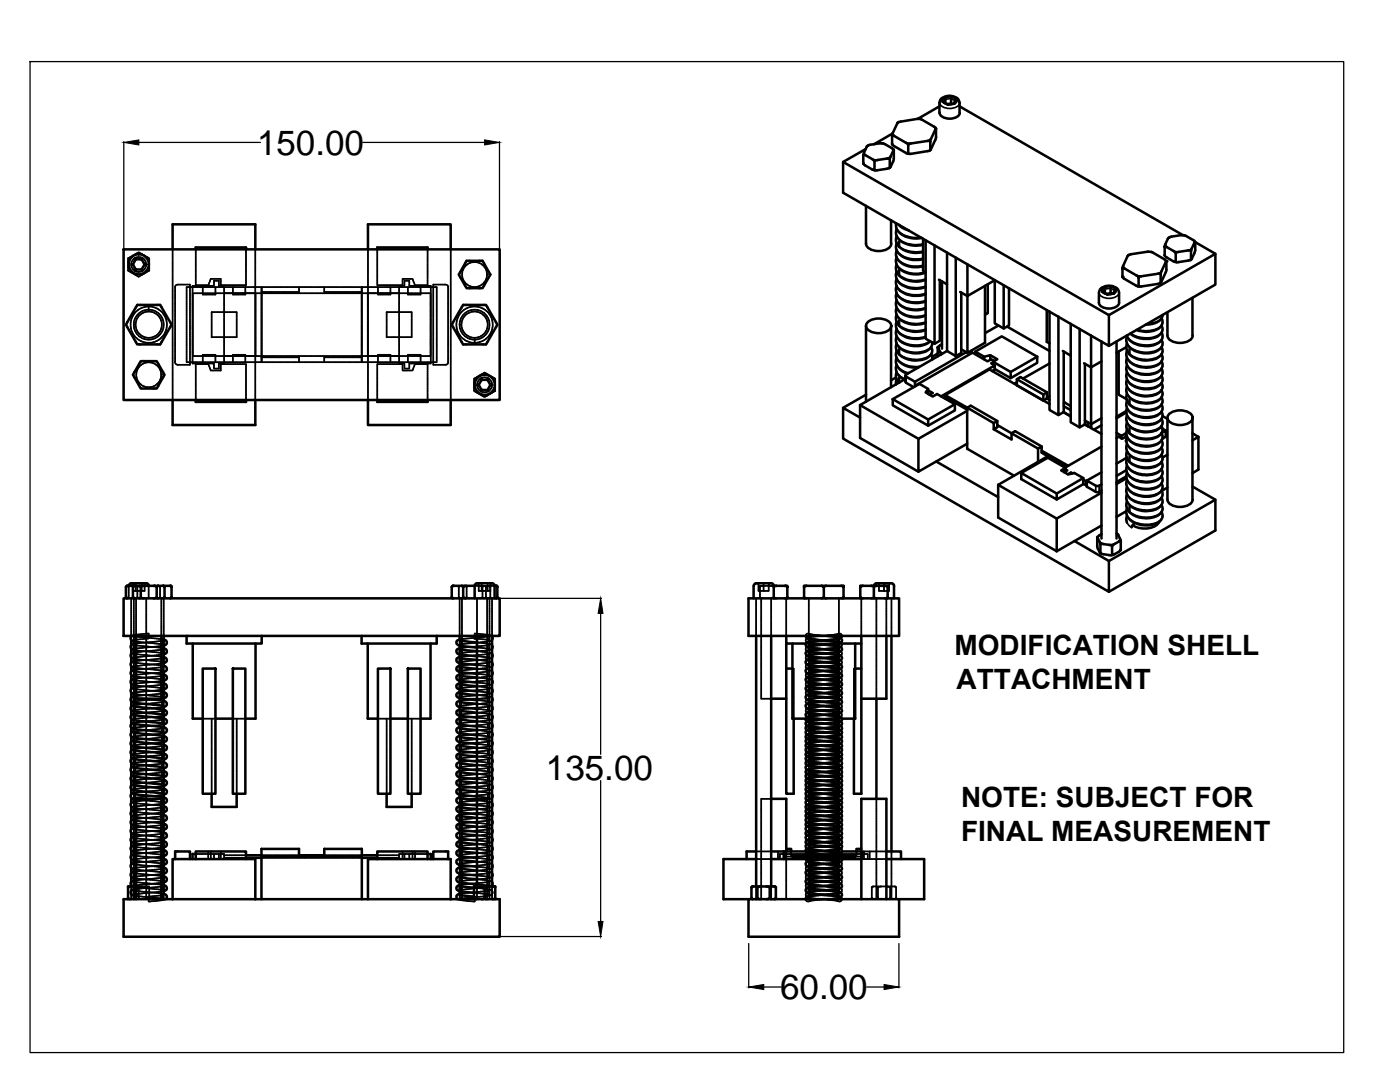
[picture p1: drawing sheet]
<svg xmlns="http://www.w3.org/2000/svg" width="279mm" height="216mm" viewBox="0 0 279 216" stroke-linecap="round" stroke-linejoin="round" font-family="sans-serif">
<defs><g id="words">
<g font-size="7">
<text x="51.3" y="30.9">150.00</text>
<text x="109" y="155.6">135.00</text>
<text x="155.7" y="199.4">60.00</text>
</g>
<g font-size="5.6">
<text x="190.5" y="130.7">MODIFICATION SHELL</text>
<text x="190.9" y="137.4">ATTACHMENT</text>
<text x="191.8" y="161.1">NOTE: SUBJECT FOR</text>
<text x="191.8" y="167.8">FINAL MEASUREMENT</text>
</g>
</g></defs>
<!-- layer: MD_Visible -->
<g fill="none" stroke="#000" stroke-width=".51">
<path d="M188.5 19.5l.2 .2v.8M189.9 19.3v1.4M190.9 19.9l-.2 .1-.3 .7M168.3 32.3l53 30.6 21.3-12.3M172.3 31l.7-1.8 .5-.3 2.1-.3a3 3 0 0 1 2.4 1l.4 .3v1.9l-.8 1.7-2.8 .5-.7-.2-1.6-.9-.2-.3M172.3 31v1.6M172.3 32.6v.1M172.8 29.7l-4.5 2.6v6.2l53 30.5v-6.1M174.4 33.9l.3 .1M174.5 32.2v1.7M177.6 31.8v1.6M177.6 33.5l-.2 .1"/>
<path d="M178 27.1l1.1-2.6 .3-.1 3.7-.7 .7 .1 3 1.8v1.9l-1.1 2.4M178 27.1h.4l2.4 1.4 .5 .4M178 28.7l.4 .4 2.4 1.4 .3 .2 .2-.1M178 27.1v1.7M178.1 26.6l-3.7 2.2M178.4 30l-.8 1.8-.1-.2h-.5l-1.9 .3-.6 .3-.4-.4-1.4-.8h-.4M181.1 30.7h.4M181.3 28.9v1.7M185.7 29.9l-.3 .2-3.6 .6-.5-.1M185.7 28.3l-.6-.2-3.3 .5-.5 .3M185.7 28.3v1.6M185.7 29.9l-.2 .2"/>
<path d="M186.8 25.7l-1.1 2.6M187.5 22.5v-2a1.91 1.91 0 0 1 2.4-1.4l.6 .2a1.27 1.27 0 0 1 1 1.2v2M187.5 21.2l-4.3 2.5M187.5 22.5a1.77 1.77 0 0 0 2 1.2 1.77 1.77 0 0 0 2-1.2M188.1 20.3l1.1 .5 1.3-.1M189.2 20.8l-.1 .1M189.8 20.7l-.8 .1M191.5 21.2l44.6 25.7M24.7 49.8h75v30h-75zM26.2 52.8h.3M27 51.5l.1 .2M27.1 51.7h1.2l.6 1.1-.6 1h-1.2l-.6-1"/>
<path d="M27.1 53.8l-.1 .2M27.1 51.7l-.6 1.1M28.3 53.8l.1 .2M28.4 51.5l-.1 .2M28.9 52.8h.3M34.4 49.8v-5h16.6v5M39.1 49.8v-.4h10v.4M73.4 49.8v-5h16.5v5M75.3 49.8v-.4h10v.4M93.1 52h3.2l.1 .3 1.5 2.5-1.6 2.7h-3.2l-.1-.2-1.4-2.5zM172.8 41.1v7.5a2.22 2.22 0 0 0 2.6 1.5 2.22 2.22 0 0 0 2.5-1.5M177.8 44v4.7"/>
<path d="M178.8 44.5a2.62 2.62 0 0 0 2.4 2.8l1.4 .3 1.4-.1M178.9 45.6a2.56 2.56 0 0 0 2.3 3.2l1.5 .2 1.5-.1M178.9 47.1a2.56 2.56 0 0 0 2.3 3.1l1.5 .3 1.5-.2M178.9 48.5a2.57 2.57 0 0 0 2.3 3.2l1 .2 2-.2M178.9 49.9a2.57 2.57 0 0 0 2.3 3.2l1 .2 2-.2M178.9 51.4a2.32 2.32 0 0 0 1.6 2.9 5.4 5.4 0 0 0 4.2 .1M178.9 52.8a2.46 2.46 0 0 0 2.1 3.1l1.1 .2 1.1 .1 1.5-.4M178.9 54.2a2.29 2.29 0 0 0 1.6 2.9 5.2 5.2 0 0 0 4.2 .1M178.9 55.7a2.29 2.29 0 0 0 1.6 2.9 5.7 5.7 0 0 0 4.2 .1M178.9 57.1a2.32 2.32 0 0 0 1.6 2.9 5.7 5.7 0 0 0 4.2 .1M178.9 58.5a2.32 2.32 0 0 0 1.6 2.9 5.4 5.4 0 0 0 4.2 .1M178.9 60a2.46 2.46 0 0 0 2.1 3l1.1 .3h1.1l1.5-.3"/>
<path d="M179.3 44.8a4 4 0 0 0 2.1 1.2M179.4 48.2v1M179.4 53.9v1.1M184.2 47.6v6.4l.5 .3M184.7 47.9v19.7l1.8 1 1.1-.6v-12.1M186.5 49v19.6M187.4 55.8l1.6 .9M188 56.1v13.5M189 50.4v19.6M190.7 51.4v19.6l1.1-.5v-12.1M193.1 52.7v6.4l5.5-3.2M196.6 57v11.4l-3.5 2v-11.3l-1.5-.8"/>
<path d="M197.1 56.7v5.8l-.5 .3M198.5 55.9v8.6l1.8 1 1.1-.5v-7.5M200.3 56.9v8.6M219.7 57.5a2.6 2.6 0 0 1 3.4 .3l.2 .6v2a1.77 1.77 0 0 1-2 1.2 1.79 1.79 0 0 1-2-1.2v-2zM219.9 58.2l1.1 .5 1.4-.1M220.3 57.4l.2 .2v.8M221 58.7v.1M221.6 58.5l-.7 .1M221.7 57.2v1.4M222.7 57.8l-.2 .1-.3 .6M224 55.2l.1 .3 2.7 1.5h.4M224 53.6h.4l2.4 1.4 .4 .4"/>
<path d="M224 53.6v1.7M227.1 57.1l.3 .1M227.2 55.4l.5-.3 3.7-.5 .2 .2 .2-.6 1-2.1v1.9l-1.2 2.4M227.2 55.4v1.6M231.6 56.4l-.5 .3-3.4 .5h-.4l-.1-.2M231.6 54.8v1.6M231.7 56.4l-.2 .1M232.4 50.9l.4 .5 1.4 .8h.4M232.4 49.3v1.7M232.8 52.1l-.4-.4-2.7-1.4-.6-.1-3.4 .5-.6 .3-1.1 2.6M234.5 52.3h.4M234.6 50.6v1.6"/>
<path d="M236.1 46.9l-2.3 .3-.6 .3-.8 1.8h.4l1.4 .8 .4 .5 .6-.3 1.9-.3h.5l.1 .1 .8-1.8M236.1 46.9l.6 .2 1.6 .9 .2 .3M237.7 50.1v1.6M237.7 51.8l-.1 .1M238 59.4v7.6M238.5 48.3l4.1 2.3v6.2l-21.3 12.2M238.5 48.3v1.7l-.8 1.8-2.5 .5-.6-.1M27.4 60.8h4.6l2.2 4-2.2 3.9h-4.6l-2.3-3.9zM28.1 72.1h3.2l.1 .2 1.4 2.5-1.5 2.7h-3.2l-.1-.2-1.5-2.5zM34.4 79.8v5h16.6v-5M39.1 79.8v.4h10v-.4M73.4 79.8v5h16.5v-5"/>
<path d="M75.3 79.8v.4h10v-.4M92.4 60.8h4.6l2.3 4-2.3 3.9h-4.6l-2.2-3.9zM95.2 76.8h.3M96 75.5l.1 .3M96.1 77.8l-.1 .3M97.3 77.8l.1 .3M97.4 75.5l-.1 .3M97.9 76.8l-.6-1h-1.2l-.6 1 .6 1h1.2M97.9 76.8h.3M97.9 76.8l-.6 1M172.8 65v15.2M172.8 78.8l-4.5 2.6"/>
<path d="M173.2 64.3a3.4 3.4 0 0 1 4.6 .3 1.26 1.26 0 0 1-1.2 1.7 3.4 3.4 0 0 1-3.7-.9l-.1-.4zM177.8 65v12.3M178.8 75.3l-1 .6M178.9 61.4a2.46 2.46 0 0 0 2.1 3.1l1.7 .3 1.1-.1 .9-.3M178.9 62.8a2.29 2.29 0 0 0 1.6 2.9 5.2 5.2 0 0 0 4.2 .1M178.9 64.2a2.32 2.32 0 0 0 1.6 3 5.7 5.7 0 0 0 4.2 .1M178.9 65.7a2.31 2.31 0 0 0 1.6 2.9 4.9 4.9 0 0 0 5.1-.5M178.9 67.1a2.35 2.35 0 0 0 1.7 3 4.6 4.6 0 0 0 5.2-.8l.2-1M178.9 68.6a2.47 2.47 0 0 0 2 3 5.1 5.1 0 0 0 4.6-.6l.5-.7v-.5l-.2-.5M178.9 70a2.3 2.3 0 0 0 1.7 2.9l1.2 .4h1.4M178.9 71.4a2.36 2.36 0 0 0 1.6 3l.6 .2M178.9 72.8a2.33 2.33 0 0 0 1.6 2.9"/>
<path d="M178.9 74.3a2 2 0 0 0 .5 2.1v-1M178.9 75.7l-.1 1M179.4 63.9v1.1M179.4 69.7v1M180.7 74.9v1.3M180.7 75.6l-9.1 5.2M180.7 76.2l.1 .1M180.8 75.2l1.8 1v.9M180.8 76.4l1.5 .8M180.8 74.7l-.1 .3 .1 .1M183.1 76.7h.1M185.2 77.6l-.5 .7 1.4 .8 .9-.5 3.6 2.1-5.4 3"/>
<path d="M185.2 78.6v-1l-1.7-1-5.3 3 7 4.1v1.2l-7-4v-1.3M185.2 77.9l.9 .5-.6 .4M185.8 70.7l.2 .5v.6M187.1 69.4l.7 1.4 .1-.2M187.1 70.5l-1.1 .7M188 68.7l-.9 .6v1.8M188.6 78.8v.4l4.4 2.6M188.6 78.8l9.7 5.6M188.6 78.8l8.9-5.1 12 6.9M188.8 79.3l-.3 .2M189 70l-8.2 4.7M189 70l1.7 1"/>
<path d="M191.8 69.7l1.3 .7M192.8 70.3l-10.2 5.9M193.9 69.9v.6M194.6 70.2l5.3-3.1 7.1 4.1M194.6 70.7v-.5l1.8 1v.5M196.4 71.2l1.2-.3v.9M197.6 70.9l1.4 .8-.8 .5v.5M198 74.1l.5-.4v-.8l-10.7 6.2M198.2 72.3l-.4 .2 .7 .4M198.2 72.2l3.5 2M198.4 72l-.6-.3-.7 .4-3-1.7-11 6.4M199.2 65l-2.6 1.5"/>
<path d="M201 65.2l8.5 4.8M202.9 75.7l5.3 3M202.9 76.3l-.5 .3M207 71.2l-5.3 3v1.3l-3.2-1.9M207 71.2v1.2l-5.3 3.1M208.9 61.9v6.3l.6 .3M208.9 78.3l-.7 .4v1.2M208.9 78.3l-5.2-3.1-.8 .5v1.2l5.3 3 .7-.4M208.9 78.3v1.2M208.9 79.5l.6 .3M209.5 62.2v19.6l1.7 1M209.5 79.1l-.6 .2"/>
<path d="M209.5 72.5l-5.3 3M211.2 63.2v19.6l1.1-.6v-12M212.1 70l1.6 1M213.7 64.6v19.7l1.8 1M215.5 65.6v19.7l1-.6v-12.1M216.4 72.5l1.3 .8M217.7 73.3v11.3l-1.2-.7M217.7 66.9v6.4M219.8 68.1v39.4M219.8 72.1l-2.1 1.2M222.8 68.1v39.4M223.3 70.2v8.6l1.5 .8"/>
<path d="M224.8 69.3l-2 1.1M224.9 67.1a2.43 2.43 0 0 0 2 3.1 4.5 4.5 0 0 0 4.8-.8l.3-.8-.2-.8M224.9 68.6a2.47 2.47 0 0 0 2 3 4.7 4.7 0 0 0 4.8-.8l.3-.7-.2-.8M224.9 70a2.47 2.47 0 0 0 2 3 4.7 4.7 0 0 0 4.8-.7l.3-.8-.2-.8M224.9 71.4a2.43 2.43 0 0 0 2 3 4.6 4.6 0 0 0 4.8-.7l.3-.8-.2-.8M224.9 72.8a2.43 2.43 0 0 0 2 3.1 4.6 4.6 0 0 0 4.8-.7l.3-.8-.2-.9M224.9 74.3a2.43 2.43 0 0 0 2 3 4.6 4.6 0 0 0 4.8-.7l.3-.8-.2-.8M224.9 75.7a2.47 2.47 0 0 0 2 3.1 4.7 4.7 0 0 0 4.8-.8l.3-.8-.2-.8M224.9 77.1a2.47 2.47 0 0 0 2 3.1 4.7 4.7 0 0 0 4.8-.8l.3-.7-.2-.8M224.9 78.5a2.43 2.43 0 0 0 2 3.1 4.6 4.6 0 0 0 4.8-.7l.3-.8-.2-.8M224.9 80a2.43 2.43 0 0 0 2 3 4.6 4.6 0 0 0 4.8-.7l.3-.8-.2-.8M225.4 69.7v1"/>
<path d="M225.4 79.7v1M231.8 63.5a1.61 1.61 0 0 1-1.1 2.3 5.1 5.1 0 0 1-3.9 0M231.8 65a1.56 1.56 0 0 1-.8 2.2 5.3 5.3 0 0 1-5.5-.6M231.8 66.4a1.64 1.64 0 0 1-1.3 2.4 4.8 4.8 0 0 1-5.4-1.3l-.2-.6M232 62.8v.2a2.61 2.61 0 0 1-2.7 1.7l-.6 .1M233 67a2.22 2.22 0 0 0 2.5 1.4 2.22 2.22 0 0 0 2.5-1.4M233 62.3v4.7M171.6 83.3l-3.3-1.9v6.1l53 30.6v-6.2M171.6 80.8l11.7 6.8M171.6 80.8v6.6l11.7 6.7M186.8 92.1l12.4 7.1M190.6 80.7v1.2l-5.4 3"/>
<path d="M193 82l-9.7 5.6v6.5l9.7-5.6M198.3 85.7v-1.3l.7-.4v1.2l-.7 .5 3.6 2v-1.2l.7-.5 5.3 3.1M199 84.8l8.2 4.7v2.6M199 84l-5.3-3-.7 .3v8.2l9.4 5.4M199.2 96.7l11.7 6.8M199.2 96.7v6.6l11.7 6.7M203.8 94.4l7.1 4.1M207.2 89.5l.7-.4v1.2l.2-.1M207.9 89.9l5.3 3M208.1 90.4l4.7 2.7M209.1 91l-9.9 5.7M212.2 82.2l1.5 .9"/>
<path d="M212.3 81l1.4 .8M212.3 80.4l.2-.1 1.2 .7M212.6 94.1v-.7l-.8 .5 1.4 .8 1.2-.3 1.8 1M212.6 93.4l-3.5-2.1-5.3 3.1v1.2l7.1 4.1v-1.2l5.3-3.1M212.6 93.7l.4 .2-.6 .3M213.7 94.3v.2M214.1 94.5l-.4-.2-.6 .3M216.2 95.4v1.2l-5.3 3.1M216.2 95.7l.5 .3M216.2 96.5l.5 .3M217.1 84.3v.7l-.6-.3 3.3 1.9M217.8 84.6v.8"/>
<path d="M218.7 96.9l-1.8-1v1.2l1.8 1a1.01 1.01 0 0 0 1.1-.2M218.7 96.9h.7M219.8 94.2l-3.1 1.8v.8l.2-.1M219.8 96.7l-.4 .2M219.8 83.5l-2.1 1.1M219.8 89.1l-7.3 4.2M219.8 84.9l-1.5 .8M219.8 98.3l-8.9 5.2M222.8 86.4l1 .6M223.8 87v.5M224.7 86.5v.6M224.8 86.5l-1 .5"/>
<path d="M224.8 93.8l-2 1.2M224.8 95.1l-2 1.1M224.8 87.9v.1M224.8 82.3l-2 1.2M224.8 82l-2 1.2M224.8 95.4l-2 1.2M224.9 87.3l-.2-.2-.7 .5-.7-.5-.5 .3M224.9 91.3l-2.1 1.2M224.9 81.4a2.43 2.43 0 0 0 2 3.1 4.6 4.6 0 0 0 4.8-.8l.3-.8-.2-.8M224.9 82.9a2.43 2.43 0 0 0 2 3 4.7 4.7 0 0 0 4.8-.8l.3-.7-.2-.8M224.9 84.3a2.47 2.47 0 0 0 2 3 4.7 4.7 0 0 0 4.8-.7l.3-.8-.2-.8M224.9 85.7a2.49 2.49 0 0 0 2 3.1 4.7 4.7 0 0 0 4.8-.8l.3-.7-.2-.9"/>
<path d="M224.9 87.1a2.43 2.43 0 0 0 2 3.1 4.6 4.6 0 0 0 4.8-.7l.3-.8-.2-.8M224.9 88.6a2.43 2.43 0 0 0 2 3 4.6 4.6 0 0 0 4.8-.7l.3-.8-.2-.8M224.9 90a2.43 2.43 0 0 0 2 3.1 4.5 4.5 0 0 0 4.8-.8l.3-.8-.2-.8M224.9 91.5a2.47 2.47 0 0 0 2 3 4.7 4.7 0 0 0 4.8-.8l.3-.7-.2-.8M224.9 92.9a2.47 2.47 0 0 0 2 3 4.7 4.7 0 0 0 4.8-.7l.3-.8-.2-.8M224.9 94.3a2.43 2.43 0 0 0 2 3 4.6 4.6 0 0 0 4.8-.7l.3-.8-.2-.8M224.9 95.7a2.43 2.43 0 0 0 2 3.1 4.6 4.6 0 0 0 4.8-.7l.3-.8-.2-.9M224.9 97.2a2.43 2.43 0 0 0 2 3 4.5 4.5 0 0 0 4.8-.7l.3-.8-.2-.8M224.9 98.6a2.47 2.47 0 0 0 2 3.1 4.7 4.7 0 0 0 4.8-.8l.3-.8-.2-.8M225.4 85.4v1.1M225.4 91.1v1.1M231.8 86.4l.8-.5v1.2l-.6 .5"/>
<path d="M232 85.6l.6 .3M232 83l1 .6M233 83.4v16.3a2.22 2.22 0 0 0 2.5 1.4 2.22 2.22 0 0 0 2.5-1.4M233 97.3l-1.2 .6M233 90.7l-1 .6M233.3 82.6a3.4 3.4 0 0 1 4.6 .4 1.26 1.26 0 0 1-1.1 1.6 3.4 3.4 0 0 1-3.7-.9l-.1-.4zM238 97.1l4.6 2.6v6.1l-21.3 12.3M238 83.4v16.3M238 86.5l1.2 .7M239.2 87.2v6.5l-1.2 .7M239.2 87.2l-1.2 .7M242.6 99.7l-21.3 12.2"/>
<path d="M24.7 119.4h75v7.5h-75zM25.2 119.1l.2 .3M25.4 116.9l-.3 .2v2.1l.3 .2M25.4 116.9h2.4M25.4 116.9l-.2 .2M26.6 119.1l.2 .3M26.8 116.9l-.2 .2M26.8 116.9l-.3 .2v2.1l.3 .2M27.8 119.4l.3-.1v-.2l.1 .2 .5 .1M27.8 116.9h.9l-.6 .3zM28.1 117.2v1.9M28.7 116.9h2"/>
<path d="M29.2 116.4h-1.1a3.6 3.6 0 0 0-2.3 .2l-.1 .3M29.2 116.4l.3 .1 .2 .4M30.7 116.9h.9l-.3 .3zM30.7 119.4l.5-.1 .1-.2v.2l.3 .1M31.3 117.2v1.9M31.6 116.9h2.4M32.5 116.9l.3 .3M32.6 116.9l.2 .2M32.8 117.2v2l-.3 .2M32.8 119.1l-.2 .3M34 116.9l.2 .3M34 116.9l.2 .2"/>
<path d="M34.2 119.1l-.2 .3M34.2 117.2v2l-.2 .2M90.2 119.1l.2 .3M90.4 116.9l-.2 .2M92.1 116.9l.3 .3M92.4 119.1l.3 .3h.3M92.4 119.1l-.3 .3M92.4 117.2v1.9M93 116.9h-.3l-.3 .3M94.7 116.9h-4.4l-.1 .2v2.1l.2 .2M94.7 116.9v2.5M98.2 116.4h-1a3.7 3.7 0 0 0-2.4 .2l-.1 .3"/>
<path d="M98.2 116.4l.3 .1 .2 .4M98.7 116.9h.4l.2 .3M98.7 116.9v2.5M99 116.9l.3 .2M99.3 119.1l-.3 .3M99.3 117.2v2l-.3 .2M149.4 119.4h30v7.5h-30zM150.4 116.9v2.5M150.4 116.9a.85 .85 0 0 1 1.1-.5h.4a3.9 3.9 0 0 1 2.5 .2v.3M154.4 119.1l.1 .2 .4 .1M154.4 116.9h2.2M154.4 116.9v2.5"/>
<path d="M154.9 116.9l-.5 .3M156.6 116.9h.5v.3zM156.6 119.4l.4-.1 .1-.2v.3M157.1 117.2v1.9M160.5 119.1v.3M160.5 119.1l.1 .3h.3M160.5 117.2v1.9M160.9 116.9h-.3l-.1 .3M163.9 116.9l.5 .3 .5-.3M164.4 119.1l.5 .3M164.4 119.1l-.5 .3M164.4 117.2v1.9"/>
<path d="M167.9 116.9h.3l.1 .3v-.3h-7.8v.3M168.3 119.1v.3M168.3 119.1l-.1 .3h-.3M168.3 117.2v1.9M171.7 116.9h.5l-.5 .3zM171.7 119.4v-.3l.1 .2 .4 .1M171.7 117.2v1.9M172.2 116.9h1.7M173.9 116.9h1M173.9 119.4l.5-.1v-.2l.1 .2 .4 .1M173.9 116.9l.5 .3 .5-.3M174.4 117.2v1.9"/>
<path d="M174.4 116.9a.85 .85 0 0 1 1.1-.5h.5a3.9 3.9 0 0 1 2.4 .2v2.8M174.9 116.9h1.7M176.6 116.9h.6v.3zM176.6 119.4l.5-.1 .1-.2v.3M177.2 117.2v1.9M210.9 103.5v6.5M214.4 108l6.9 3.9M219.6 110.3l.1 .2M219.6 108.6v1.7M219.8 106.6l-.8 .6v1.9l.6 1.2M219.8 104.9l-8.9 5.1M221.9 109v1.6"/>
<path d="M222.1 110.7l-.4 .1M222.8 106.4l.4 .3 .5 1.3h-.2l-1.1 .6-.5 .4-.6-.3-1.4-.2-.3 .1-.6-1.3M223.7 109.7l-.4 .4-1.1 .6-.3-.1-.2 .2-1.5-.2-.6-.3M223.7 108v1.7M224.8 102l-2 1.1M224.9 100a2.47 2.47 0 0 0 2 3.1 4.7 4.7 0 0 0 4.8-.8l.3-.7-.2-.8M224.9 101.4a2.43 2.43 0 0 0 2 3.1 4.6 4.6 0 0 0 4.8-.7l.3-.8-.2-.8M224.9 102.9l-.1 .7 .1 .7M225.4 101.1v1.1M226.3 104.6l-.3 .2-.1 .4M231.4 104.1a3.6 3.6 0 0 1-4.2 1.2l-.9-.3M26.2 126.9v.1"/>
<path d="M26.2 127.7v1M26.2 129.4v1.1M26.2 131.2v1.1M26.2 132.9v1.1M26.2 134.7v1M26.2 136.4v1.1M26.2 138.2v1M26.2 139.9v1.1M26.3 126.9a.67 .67 0 0 0-.1 .8 .67 .67 0 0 0 .8 .3h.2M26.7 128.5a.63 .63 0 0 0-.6 .7 .63 .63 0 0 0 .8 .5l.3 .1M26.7 130.2a.63 .63 0 0 0-.6 .7 .63 .63 0 0 0 .8 .6h.3M26.7 132a.63 .63 0 0 0-.6 .7 .63 .63 0 0 0 .8 .5l.3 .1"/>
<path d="M26.7 133.7a.63 .63 0 0 0-.6 .8 .63 .63 0 0 0 .8 .5h.3M26.7 135.5a.63 .63 0 0 0-.6 .7 .63 .63 0 0 0 .8 .5l.3 .1M26.7 137.3a.63 .63 0 0 0-.6 .7 .63 .63 0 0 0 .8 .5h.3M26.7 139a.62 .62 0 0 0-.6 .7 .62 .62 0 0 0 .7 .5l5.7 .7M26.7 127.9v4.2M26.7 133.2v.7M26.7 134.9v2.4M26.7 138.4v1.7M26.9 139.2h.3M26.9 137.5h.3M26.9 135.7l.3 .1M26.9 134h.3"/>
<path d="M26.9 132.2l.3 .1M26.9 130.4l.3 .1M26.9 128.7h.3M26.9 126.9l.3 .1M27.2 126.9v12.5h5v-12.5M28.3 139.4l2.5 .2a4.2 4.2 0 0 1 2.3 .5 .58 .58 0 0 1 .1 .6 .58 .58 0 0 1-.5 .4M32.2 138a.85 .85 0 0 1 1.1 1l-.6 .3M32.2 136.3a.75 .75 0 0 1 .8 .2 .75 .75 0 0 1 .1 .8l-.4 .3M32.2 134.5a.75 .75 0 0 1 .8 .3 .75 .75 0 0 1 .1 .8l-.4 .2M32.2 132.8h.3a.64 .64 0 0 1 .7 .4 .64 .64 0 0 1-.2 .8h-.3M32.2 131a.75 .75 0 0 1 .8 .2 .75 .75 0 0 1 .1 .9l-.4 .2M32.2 129.3a.75 .75 0 0 1 .8 .2 .75 .75 0 0 1 .1 .9l-.4 .2"/>
<path d="M32.2 127.5a.76 .76 0 0 1 .9 .2 .76 .76 0 0 1 0 .9l-.4 .2M32.2 128.5l.3 .1M32.2 130.3l.3 .1M32.2 132.1h.3M32.2 133.8l.3 .1M32.2 135.5l.3 .1M32.2 137.3h.3M32.2 139l.3 .1M32.7 126.9v.7M32.7 127.7v5.2M32.7 134v2.4M32.7 136.5v3.4"/>
<path d="M37.2 126.9v1.5h15v-1.5M38.5 128.4v15h2M40.5 133.4h2.5v25h-2.5zM46.5 133.4h2.5v25h-2.5zM51 128.4v15h-2M72.2 126.9v1.5h15v-1.5M73.4 128.4v15h2M75.4 133.4h2.5v25h-2.5zM81.4 133.4h2.5v25h-2.5zM85.9 128.4v15h-2M91.7 127.6a.62 .62 0 0 0-.6 .6 .62 .62 0 0 0 .7 .6l3.4 .4M91.7 129.4a.6 .6 0 0 0-.6 .6 .6 .6 0 0 0 .7 .6l3.4 .4"/>
<path d="M91.7 131.1a.6 .6 0 0 0-.6 .6 .6 .6 0 0 0 .7 .6l3.4 .4M91.7 132.9a.62 .62 0 0 0-.6 .6 .62 .62 0 0 0 .7 .6l3.4 .4M91.7 134.6a.6 .6 0 0 0-.6 .7 .6 .6 0 0 0 .7 .5l3.4 .4M91.7 136.4a.6 .6 0 0 0-.6 .6 .6 .6 0 0 0 .7 .6l3.4 .3M91.7 138.1a.62 .62 0 0 0-.6 .6 .62 .62 0 0 0 .7 .6l3.4 .4M91.7 139.9a.6 .6 0 0 0-.6 .6 .6 .6 0 0 0 .7 .6l3.4 .3M91.7 126.9v.8M91.7 128.8v5.2M91.7 134v6M91.9 138.3l3.3 .4M91.9 136.6l3.3 .4M91.9 134.8l3.3 .4"/>
<path d="M91.9 133.1l3.3 .3M91.9 131.3l3.3 .4M91.9 129.6l3.3 .3M91.9 127.8l3.3 .4M94.7 126.9v.5h.5M95.2 126.9v50M98.2 139.2l.1 .4-.1 .3M98.2 137.5l.1 .4-.1 .3M98.2 135.7l.1 .4-.1 .3M98.2 134l.1 .3-.1 .4M98.2 132.3l.1 .3-.1 .3M98.2 130.5l.1 .3-.1 .4"/>
<path d="M98.2 128.7l.1 .4-.1 .3M98.2 127l.1 .4-.1 .3M98.2 126.9v50M150.9 126.9v50M153.9 139.4h3M153.9 126.9v50M156.9 133.4v25h1.5v-15M156.9 126.9v1.5h4M156.9 133.4h1.2M156.9 128.4v5M158.1 128.4v15h3.3M160.8 126.9l.2 .4 .5 .2 5.7 .7"/>
<path d="M161.4 128.1a.6 .6 0 0 0-.6 .6 .6 .6 0 0 0 .7 .6l5.7 .6M161.4 129.8a.62 .62 0 0 0-.6 .7 .62 .62 0 0 0 .7 .5l5.7 .7M161.4 131.5a.62 .62 0 0 0-.6 .7 .62 .62 0 0 0 .7 .6l5.7 .6M161.4 133.3a.6 .6 0 0 0-.6 .7 .6 .6 0 0 0 .7 .5l5.7 .7M161.4 135.1a.62 .62 0 0 0-.6 .6 .62 .62 0 0 0 .7 .6l5.7 .6M161.4 136.8a.62 .62 0 0 0-.6 .7 .62 .62 0 0 0 .7 .5l5.7 .7M161.4 138.6a.6 .6 0 0 0-.6 .6 .6 .6 0 0 0 .7 .6l5.7 .6M161.4 127.5v4.2M161.4 132.7v.7M161.4 134.5v4.2M161.4 139.8v.6M161.6 138.8l4.6 .4a2.43 2.43 0 0 1 1.8 .6v.3l-.1 .2-.5 .3"/>
<path d="M161.6 137l4.6 .5a2.03 2.03 0 0 1 1.8 .6v.4l-.6 .4M161.6 135.3l4.6 .5a2.22 2.22 0 0 1 1.8 .5v.4l-.3 .3-.3 .1M161.6 133.5l1.7 .2a16.3 16.3 0 0 1 4.6 .7 .58 .58 0 0 1 .1 .7 .58 .58 0 0 1-.6 .3M161.6 131.8l4.6 .5a2.03 2.03 0 0 1 1.8 .5v.4l-.6 .4M161.6 130l4.6 .5a2.22 2.22 0 0 1 1.8 .5v.5l-.3 .3-.3 .1M161.6 128.2l1.7 .3a16.3 16.3 0 0 1 4.6 .7 .58 .58 0 0 1 .1 .6 .58 .58 0 0 1-.6 .3M165.1 126.9l1.1 .1a2.3 2.3 0 0 1 1.8 .6l-.1 .5-.5 .3M167.4 128.4h4.5M167.4 126.9v.3M167.4 127.3v5.1M167.4 132.6v6.8M170.7 128.4v15h-2.7"/>
<path d="M170.7 133.4h1.2M171.9 126.9v31.5h-1.5v-15M174.9 139.4v20M176.9 126.9v12.5h-5M177.9 126.9v43M26.2 141.7v1.1M26.2 143.4v1.1M26.2 145.2v1M26.2 146.9v1.1M26.2 148.7v1M26.2 150.4v1.1M26.2 152.2v1.1"/>
<path d="M26.2 153.9v1.1M26.2 155.7v1M26.2 157.4v1.1M26.2 159.2v1M26.7 140.7a.62 .62 0 0 0-.6 .7 .62 .62 0 0 0 .7 .6l5.7 .6M26.7 142.5a.6 .6 0 0 0-.6 .6 .6 .6 0 0 0 .7 .6l5.7 .7M26.7 144.2a.62 .62 0 0 0-.6 .7 .62 .62 0 0 0 .7 .6l5.7 .6M26.7 146a.62 .62 0 0 0-.6 .6 .62 .62 0 0 0 .7 .6l5.7 .6M26.7 147.8a.6 .6 0 0 0-.6 .6 .6 .6 0 0 0 .7 .5l5.7 .7M26.7 149.5a.62 .62 0 0 0-.6 .7 .62 .62 0 0 0 .7 .5l5.7 .7M26.7 151.2a.62 .62 0 0 0-.6 .7 .62 .62 0 0 0 .7 .6l5.7 .6M26.7 153a.6 .6 0 0 0-.6 .6 .6 .6 0 0 0 .7 .6l5.7 .7"/>
<path d="M26.7 154.7a.62 .62 0 0 0-.6 .7 .62 .62 0 0 0 .7 .6l5.7 .6M26.7 156.5a.62 .62 0 0 0-.6 .6 .62 .62 0 0 0 .7 .6l5.7 .6M26.7 158.3a.63 .63 0 0 0-.6 .7 .63 .63 0 0 0 .8 .5h.3M26.7 160a.63 .63 0 0 0-.6 .7 .63 .63 0 0 0 .8 .5l.3 .1M26.7 140.2v5.9M26.7 147.2v5.9M26.7 154.2v4.1M26.7 159.4v.7M26.9 158.5l4.3 .4a2.81 2.81 0 0 1 2.1 .6l-.1 .5-.5 .3M26.9 156.7l4.3 .5a3 3 0 0 1 2.1 .5l-.1 .6-.5 .3M26.9 155l4.3 .4a2.81 2.81 0 0 1 2.1 .6l-.1 .5-.5 .3M26.9 153.2l4.3 .5a2.81 2.81 0 0 1 2.1 .5l-.1 .6-.5 .2"/>
<path d="M26.9 151.4l4.3 .5a3 3 0 0 1 2.1 .6l-.1 .5-.5 .3M26.9 149.7l4.3 .5a2.81 2.81 0 0 1 2.1 .5l-.1 .6-.5 .3M26.9 148l4.3 .4a2.81 2.81 0 0 1 2.1 .6l-.1 .5-.5 .3M26.9 146.2l4.3 .5a3 3 0 0 1 2.1 .5l-.1 .6-.5 .3M26.9 144.5l4.3 .4a2.81 2.81 0 0 1 2.1 .6l-.1 .5-.5 .3M26.9 142.7l4.3 .5a2.81 2.81 0 0 1 2.1 .5l-.1 .6-.5 .2M26.9 140.9l5.3 .6a.76 .76 0 0 1 .8 .2 .76 .76 0 0 1 .2 .8l-.5 .3M32.7 140.9v4.2M32.7 146.2v.7M32.7 147v5.1M32.7 153.2v4.2M32.7 157.5v5.1"/>
<path d="M42.2 158.4v2.6h5v-2.6M43 143.4h3.5M77.2 158.4v2.6h5v-2.6M77.9 143.4h3.5M91.7 141.6a.6 .6 0 0 0-.6 .6 .6 .6 0 0 0 .7 .6l3.4 .4M91.7 143.4a.62 .62 0 0 0-.6 .6 .62 .62 0 0 0 .7 .6l3.4 .4M91.7 145.1a.6 .6 0 0 0-.6 .6 .6 .6 0 0 0 .7 .6l3.4 .4M91.7 146.9a.6 .6 0 0 0-.6 .6 .6 .6 0 0 0 .7 .6l3.4 .3M91.7 148.6a.62 .62 0 0 0-.6 .6 .62 .62 0 0 0 .7 .6l3.4 .4M91.7 150.4a.6 .6 0 0 0-.6 .6 .6 .6 0 0 0 .7 .6l3.4 .3M91.7 152.1a.6 .6 0 0 0-.6 .6 .6 .6 0 0 0 .7 .6l3.4 .4M91.7 153.9a.62 .62 0 0 0-.6 .6 .62 .62 0 0 0 .7 .6l3.4 .4"/>
<path d="M91.7 155.6a.6 .6 0 0 0-.6 .6 .6 .6 0 0 0 .7 .6l3.4 .4M91.7 157.4a.6 .6 0 0 0-.6 .6 .6 .6 0 0 0 .7 .6l3.4 .3M91.7 159.1a.62 .62 0 0 0-.6 .6 .62 .62 0 0 0 .7 .6l3.4 .4M91.7 141.1v4.1M91.7 146.3v.7M91.7 148.1v4.1M91.7 153.3v5.9M91.9 159.3l3.3 .4M91.9 157.6l3.3 .4M91.9 155.8l3.3 .4M91.9 154.1l3.3 .3M91.9 152.3l3.3 .4"/>
<path d="M91.9 150.6l3.3 .3M91.9 148.8l3.3 .4M91.9 147.1l3.3 .4M91.9 145.3l3.3 .4M91.9 143.6l3.3 .3M91.9 141.8l3.3 .4M91.9 140.1l3.3 .3M98.2 158.5l.1 .3-.1 .4M98.2 156.7l.1 .4-.1 .3M98.2 155l.1 .3-.1 .4M98.2 153.3l.1 .3-.1 .3M98.2 151.5l.1 .3-.1 .4"/>
<path d="M98.2 149.7l.1 .4-.1 .3M98.2 148l.1 .4-.1 .3M98.2 146.2l.1 .4-.1 .3M98.2 144.5l.1 .3-.1 .4M98.2 142.8l.1 .3-.1 .3M98.2 141l.1 .3-.1 .4M153.9 159.4h3v10.5M160.8 143.4v.3l.2 .2M161 144.8a.52 .52 0 0 0 0 .9M161 146.6a.52 .52 0 0 0 0 .9M161 148.4a.48 .48 0 0 0 0 .8M161 150.1a.52 .52 0 0 0 0 .9"/>
<path d="M161 151.8a.52 .52 0 0 0 0 .9M161 153.6a.48 .48 0 0 0 0 .8M161 155.3a.52 .52 0 0 0 0 .9M161 157.1a.52 .52 0 0 0 0 .9M161 158.8a.48 .48 0 0 0 0 .9M161.4 140.3a.62 .62 0 0 0-.6 .7 .62 .62 0 0 0 .7 .5l5.7 .7M161.4 142a.62 .62 0 0 0-.6 .7 .62 .62 0 0 0 .7 .6l5.7 .6M161.4 143.8a.6 .6 0 0 0-.6 .7 .6 .6 0 0 0 .7 .5l5.7 .7M161.4 145.6a.62 .62 0 0 0-.6 .6 .62 .62 0 0 0 .7 .6l5.7 .6M161.4 147.3a.62 .62 0 0 0-.6 .7 .62 .62 0 0 0 .7 .5l5.7 .7M161.4 149.1a.6 .6 0 0 0-.6 .6 .6 .6 0 0 0 .7 .6l5.7 .6M161.4 150.8a.62 .62 0 0 0-.6 .7 .62 .62 0 0 0 .7 .5l5.7 .7"/>
<path d="M161.4 152.5a.62 .62 0 0 0-.6 .7 .62 .62 0 0 0 .7 .6l5.7 .6M161.4 154.3a.6 .6 0 0 0-.6 .7 .6 .6 0 0 0 .7 .5l5.7 .7M161.4 156.1a.62 .62 0 0 0-.6 .6 .62 .62 0 0 0 .7 .6l5.7 .6M161.4 157.8a.62 .62 0 0 0-.6 .7 .62 .62 0 0 0 .7 .5l5.7 .7M161.4 159.6a.6 .6 0 0 0-.6 .6 .6 .6 0 0 0 .7 .6l5.7 .6M161.4 141.5v4.2M161.4 146.7v6M161.4 153.7v6M161.6 159.8l4.6 .4a2.43 2.43 0 0 1 1.8 .6v.4l-.6 .4M161.6 158l4.6 .5a2.43 2.43 0 0 1 1.8 .6v.2l-.1 .3-.5 .3M161.6 156.3l4.6 .5a2.22 2.22 0 0 1 1.8 .5v.4l-.3 .3-.3 .1M161.6 154.5l4.6 .5a2.43 2.43 0 0 1 1.8 .5v.3l-.1 .3-.5 .3"/>
<path d="M161.6 152.8l4.6 .5a2.43 2.43 0 0 1 1.8 .5v.3l-.1 .3-.5 .2M161.6 151l4.6 .5a2.22 2.22 0 0 1 1.8 .5v.5l-.3 .3-.3 .1M161.6 149.3l4.6 .4a2.43 2.43 0 0 1 1.8 .6v.3l-.1 .2-.5 .3M161.6 147.5l4.6 .5a2.43 2.43 0 0 1 1.8 .6v.2l-.1 .3-.5 .3M161.6 145.8l4.6 .5a2.22 2.22 0 0 1 1.8 .5v.4l-.3 .3-.3 .1M161.6 144l4.6 .5a2.43 2.43 0 0 1 1.8 .5v.3l-.1 .3-.5 .3M161.6 142.3l4.6 .5a2.43 2.43 0 0 1 1.8 .5v.4l-.6 .4M161.6 140.5l4.6 .5a2.22 2.22 0 0 1 1.8 .5v.5l-.3 .3-.3 .1M167.4 140.5v5.9M167.4 147.5v4.2M167.4 152.8v.6M167.4 153.6v5.1"/>
<path d="M167.4 159.8v5.9M167.8 159.7a.52 .52 0 0 1 0 .9M167.8 158a.52 .52 0 0 1 0 .8M167.8 156.2a.48 .48 0 0 1 0 .9M167.8 154.4a.52 .52 0 0 1 0 .9M167.8 152.7a.52 .52 0 0 1 0 .9M167.8 151a.48 .48 0 0 1 0 .8M167.8 149.2a.52 .52 0 0 1 0 .9M167.8 147.5a.52 .52 0 0 1 0 .9M167.8 145.7a.48 .48 0 0 1 0 .9M167.8 143.9a.52 .52 0 0 1 0 .9M25.6 176.9h.5l-.5 .2z"/>
<path d="M25.6 179.4v-.2l.5 .2M25.6 177.1v2.1M26.1 176.9h.5M26.2 160.9v1.1M26.2 162.7v1.1M26.2 164.4v1.1M26.2 166.2v1M26.2 168v1M26.2 169.7v1M26.2 171.4v1.1M26.2 173.2v1.1M26.2 174.9v1.1"/>
<path d="M26.2 176.7v.2M26.7 161.7a.63 .63 0 0 0-.6 .7 .63 .63 0 0 0 .8 .6h.3M26.7 163.5a.63 .63 0 0 0-.6 .7 .63 .63 0 0 0 .8 .5l.3 .1M26.7 165.2a.63 .63 0 0 0-.6 .8 .63 .63 0 0 0 .8 .5h.3M26.7 167a.59 .59 0 0 0-.6 .5 .59 .59 0 0 0 .6 .7l.5 .1M26.7 168.8a.63 .63 0 0 0-.6 .7 .63 .63 0 0 0 .8 .5h.3M26.7 170.5a.63 .63 0 0 0-.6 .7 .63 .63 0 0 0 .8 .5l.3 .1M26.7 172.2a.59 .59 0 0 0-.6 .6 .59 .59 0 0 0 .6 .6l.5 .1M26.7 174a.63 .63 0 0 0-.6 .7 .63 .63 0 0 0 .8 .5l.3 .1M26.7 175.7a.63 .63 0 0 0-.6 .8 .63 .63 0 0 0 .8 .5h.3M26.7 177.5a.59 .59 0 0 0-.6 .5 .59 .59 0 0 0 .6 .7l.5 .1M26.7 161.2v4.2"/>
<path d="M26.7 166.4v6M26.7 173.5v5.9M26.9 177.7l.3 .1M26.9 176h.3M26.9 174.2l.3 .1M26.9 172.4l.3 .1M26.9 170.7l.3 .1M26.9 169h.3M26.9 167.2l.3 .1M26.9 165.5h.3M26.9 163.7l.3 .1M26.9 161.9l.3 .1"/>
<path d="M26.9 160.2h.3M27.2 179.4v-20h5v20M32.2 178.3a.87 .87 0 0 1 1.1 .7l-.2 .4M32.2 176.5a.75 .75 0 0 1 .8 .2 .75 .75 0 0 1 .1 .9l-.4 .2M32.2 174.8l.3 .1a.62 .62 0 0 1 .8 .5 .62 .62 0 0 1-.6 .7M32.2 173a.76 .76 0 0 1 .9 .3 .76 .76 0 0 1 0 .8l-.4 .2M32.2 171.3a.75 .75 0 0 1 .8 .2 .75 .75 0 0 1 .1 .9l-.4 .2M32.2 169.5a.85 .85 0 0 1 1.1 .9l-.6 .4M32.2 167.8a.76 .76 0 0 1 .9 .2 .76 .76 0 0 1 0 .9l-.4 .2M32.2 166a.75 .75 0 0 1 .8 .2 .75 .75 0 0 1 .1 .9l-.4 .2M32.2 164.3a.85 .85 0 0 1 1.1 .9l-.6 .4M32.2 162.5a.76 .76 0 0 1 .9 .3 .76 .76 0 0 1 0 .8l-.4 .2"/>
<path d="M32.2 160.8a.75 .75 0 0 1 .8 .2 .75 .75 0 0 1 .1 .9l-.4 .2M32.2 160l.3 .1M32.2 161.8l.3 .1M32.2 163.5l.3 .1M32.2 165.3l.3 .1M32.2 167l.3 .1M32.2 168.8h.3M32.2 170.5l.3 .1M32.2 172.3l.3 .1M32.2 174l.3 .1M32.2 175.8l.3 .1M32.2 177.6h.3"/>
<path d="M32.2 179.3h.3M32.7 163.7v2.4M32.7 167.2v4.2M32.7 171.5v1.6M32.7 173.2v5.2M34.4 179.4v-8h16.6v8M35 171.4v-1.5h2.9v1.5M39.1 171.4v-1.5h10v1.5M39.1 170.4h-.7v1M49.1 170.7h3.1M49.1 171.2h3.1M52.2 179.4v-10h7.5v1.5h5v-1.5h7.5v10"/>
<path d="M59.7 170.7h5M72.2 170.7h3.1M72.2 171.2h3.1M73.4 179.4h-48.7v7.5h75v-7.5h-9.8M73.4 171.4h16.5v8h-16.5zM75.3 171.4v-1.5h10v1.5M85.3 170.4h.7v1M86.5 171.4v-1.5h2.9v1.5M91.7 160.9a.6 .6 0 0 0-.6 .6 .6 .6 0 0 0 .7 .6l3.4 .3M91.7 162.6a.6 .6 0 0 0-.6 .6 .6 .6 0 0 0 .7 .6l3.4 .4M91.7 164.4a.62 .62 0 0 0-.6 .6 .62 .62 0 0 0 .7 .6l3.4 .4M91.7 166.1a.6 .6 0 0 0-.6 .6 .6 .6 0 0 0 .7 .6l3.4 .4"/>
<path d="M91.7 167.9a.6 .6 0 0 0-.6 .6 .6 .6 0 0 0 .7 .6l3.4 .3M91.7 169.6a.62 .62 0 0 0-.6 .6 .62 .62 0 0 0 .7 .6l3.4 .4M91.7 171.4a.6 .6 0 0 0-.6 .6 .6 .6 0 0 0 .7 .6l3.4 .3M91.7 173.1a.62 .62 0 0 0-.6 .7 .62 .62 0 0 0 .7 .5l3.4 .4M91.7 174.9a.62 .62 0 0 0-.6 .6 .62 .62 0 0 0 .7 .6l3.4 .4M91.7 176.6a.57 .57 0 0 0-.6 .5 .57 .57 0 0 0 .4 .6l3.1 .5M91.7 178.4l-.4 .1a.54 .54 0 0 0 0 .9M91.7 160.3v5.9M91.7 167.3v4.2M91.7 172.6v.6M91.7 174.3v4.2M91.9 178.6l2.7 .3"/>
<path d="M91.9 176.8l2.7 .3v2.1M91.9 175.1l3.3 .3M91.9 173.3l3.3 .4M91.9 171.6l3.3 .3M91.9 169.8l3.3 .4M91.9 168.1l3.3 .4M91.9 166.3l3.3 .4M91.9 164.6l3.3 .3M91.9 162.8l3.3 .4M91.9 161.1l3.3 .3M94.6 176.9h.6h-.4l-.2 .2zM94.6 179.4v-.2l.2 .2h.4"/>
<path d="M95.2 176.9h1M96.2 176.9h1.1M96.2 179.4l.5-.2 .2 .2h.4M96.2 176.9l.5 .2 .2-.2h.4M96.7 177.1v2.1M97.3 176.9h1M98.2 176l.1 .3-.1 .4M98.2 174.3l.1 .3-.1 .3M98.2 172.5l.1 .4-.1 .3M98.2 170.7l.1 .4-.1 .3M98.2 169l.1 .3-.1 .4M98.2 167.2l.1 .4-.1 .4"/>
<path d="M98.2 165.5l.1 .3-.1 .4M98.2 163.8l.1 .3-.1 .3M98.2 162l.1 .3-.1 .4M98.2 160.2l.1 .4-.1 .3M98.3 176.9h.5v.2zM98.3 179.4l.5-.2v.2M98.8 177.1v2.1M149.4 179.4h30v7.5h-30zM150 179.1l.2 .3M150 179.2l.3 .2M150 177.1v2.1M150.2 176.9h.7"/>
<path d="M150.2 176.9l-.2 .2M150.3 176.9l-.3 .2M150.9 179.4l.3-.2 .6 .2M150.9 176.9l.3 .2 .6-.2M150.9 176.9h.9M150.9 171.4h-6.5v8h5M150.9 169.9h-1.9v1.5M151.2 177.1v2.1M151.8 176.9h1.2M153 179.4h.4l.2-.2 .4 .2M153 176.9h.4l.2 .2 .4-.2M153 176.9h1"/>
<path d="M153.6 177.1v2.1M153.9 169.9h2.5M153.9 171.4h7.5M154 176.9h.7l.1 .2M154.6 176.9l.2 .2M154.8 179.1l-.2 .3M154.8 179.2l-.3 .2M154.8 177.1v2.1M156.4 169.9h.5M156.4 169.9v1.5M156.9 169.4h1v.5M156.9 169.9h4.5"/>
<path d="M161 160.6a.52 .52 0 0 0 0 .9M161 162.3a.52 .52 0 0 0 0 .9M161 164.1a.48 .48 0 0 0 0 .8M161 165.8a.52 .52 0 0 0 0 .9M161 167.6a.52 .52 0 0 0 0 .9M161 169.3l-.2 .3v.3M161.4 161.3a.62 .62 0 0 0-.6 .7 .62 .62 0 0 0 .7 .5l5.7 .7M161.4 163a.62 .62 0 0 0-.6 .7 .62 .62 0 0 0 .7 .6l5.7 .6M161.4 164.8a.6 .6 0 0 0-.6 .7 .6 .6 0 0 0 .7 .5l5.7 .7M161.4 166.6a.62 .62 0 0 0-.6 .6 .62 .62 0 0 0 .7 .6l5.7 .6M161.4 168.3a.62 .62 0 0 0-.6 .6 .62 .62 0 0 0 .7 .6l5.7 .7M161.4 170.1a.6 .6 0 0 0-.6 .6 .6 .6 0 0 0 .7 .6l5.7 .6"/>
<path d="M161.4 171.8a.62 .62 0 0 0-.6 .7 .62 .62 0 0 0 .7 .5l5.7 .7M161.4 173.5a.62 .62 0 0 0-.6 .7 .62 .62 0 0 0 .7 .6l5.7 .6M161.4 175.3a.6 .6 0 0 0-.6 .7 .6 .6 0 0 0 .7 .5l5.7 .7M161.4 177.1a.62 .62 0 0 0-.6 .6 .62 .62 0 0 0 .7 .6l5.7 .6M161.4 178.8l-.3 .1-.3 .5M161.4 160.8v4.1M161.4 166v.7M161.4 167.7v4.2M161.4 173v6.4M161.4 178.9l-.4 .1-.2 .4M161.6 177.3l4.6 .5a2.22 2.22 0 0 1 1.8 .5v.4l-.3 .3-.3 .1M161.6 175.5l4.6 .5a2.43 2.43 0 0 1 1.8 .5v.5l-.6 .4"/>
<path d="M161.6 173.8l4.6 .5a2.43 2.43 0 0 1 1.8 .5v.3l-.1 .3-.5 .2M161.6 172l4.6 .5a2.22 2.22 0 0 1 1.8 .5v.5l-.3 .3-.3 .1M161.6 170.3l4.6 .4a2.43 2.43 0 0 1 1.8 .6v.4l-.6 .4M161.6 168.5l4.6 .5a2.43 2.43 0 0 1 1.8 .6v.2l-.1 .3-.5 .3M161.6 166.8l4.6 .5a2.22 2.22 0 0 1 1.8 .5v.4l-.3 .3-.3 .1M161.6 165l4.6 .5a2.43 2.43 0 0 1 1.8 .5v.5l-.6 .4M161.6 163.3l4.6 .5a2.43 2.43 0 0 1 1.8 .5v.3l-.1 .3-.5 .2M161.6 161.5l4.6 .5a2.22 2.22 0 0 1 1.8 .5v.5l-.3 .3-.3 .1M167.4 166.8v5.9M167.4 173.8v4.1M167.8 168.5a.52 .52 0 0 1 0 .8M167.8 166.7a.48 .48 0 0 1 0 .9"/>
<path d="M167.8 164.9a.52 .52 0 0 1 0 .9M167.8 163.2a.52 .52 0 0 1 0 .9M167.8 161.5a.48 .48 0 0 1 0 .8M168 169.9h3.9M168 171.4h3.9M171.9 169.4h-1v.5M171.9 179.4v-20h5v20M176.9 169.9h2.9v1.5M176.9 171.4h7.5v8h-5"/>
<circle cx="27.7" cy="52.7" r="2.01"/>
<circle cx="96.7" cy="76.8" r="2.01"/>
</g>
<!-- layer: MD_Hidden -->
<g fill="none" stroke="#000" stroke-width=".34">
<path d="M25.6 51.8v.1M25.6 53.8l.1 .3M25.6 52v.6M25.6 52.7v.3M25.6 53.1v.6M25.6 51.5v.2M25.7 54.1l.2 .1M25.8 51.4l-.2 .1M25.9 54.2l.3 .2M26.2 52.6v.3M26.2 51.2l-.4 .2M26.2 53v.1"/>
<path d="M26.2 53.1l.1 .2M26.2 54.4l.2 .1M26.2 52.4v.1M26.3 53.3l.1 .1M26.4 51.1l-.2 .1M26.4 52.1l-.2 .2M26.4 54.5h.1M26.4 53.5v.1M26.5 51.9l-.1 .1M26.5 53.7h.1M26.5 51l-.1 .1M26.6 54.6l.1 .1"/>
<path d="M26.6 51.7l-.1 .2M26.6 53.8l.1 .1M26.7 50.9l-.1 .1M26.7 53.9l.1 .1M26.7 54.7l.1 .1M26.7 51.6v.1M26.8 50.8l-.1 .1M26.9 51.5l-.1 .1M26.9 54l.1 .1M26.9 54.8h.1M27 50.7l-.1 .1M27 54.9l.2 .1"/>
<path d="M27 51.4v.1M27 54.1l.2 .1M27.2 50.6l-.2 .1M27.2 51.4h-.1M27.2 54.2h.1M27.3 55l.3 .2M27.3 50.5l-.1 .1M27.4 54.2h.1M27.5 50.4l-.1 .1M27.6 54.2l.1 .1M27.6 51.3h-.3M27.6 51.3h.2"/>
<path d="M27.7 50.3l-.2 .1M27.8 54.2h.1M27.8 55.1l-.2 .1M27.8 50.4h.1M27.8 51.3l.3 .1M27.9 50.5l.4 .2M28 55l-.1 .1M28.1 55h-.1M28.2 51.4l.3 .1M28.3 54.9h-.1M28.3 50.7l.2 .1M28.4 54.1l-.4 .1"/>
<path d="M28.5 54.8h-.2M28.5 51.5l.1 .1M28.5 50.8l.4 .3M28.6 54h-.1M28.7 51.7h.1M28.7 53.8l-.1 .1M28.8 54.6l-.3 .2M28.8 51.8l.1 .1M28.9 53.7l-.1 .1M28.9 54.5h.1M28.9 52l.1 .1M28.9 53.6v.1"/>
<path d="M29 51.1l.1 .1M29 52.1l.1 .1M29 53.4v.1M29.1 54.4l-.1 .1M29.1 52.5l.1 .1M29.1 52.3v.1M29.1 53.2v.1M29.2 51.2h.1M29.2 52.6v.2M29.2 53l-.1 .1M29.2 52.8v.2M29.4 54.2l-.2 .2"/>
<path d="M29.4 51.3v.1M29.5 51.4h.1M29.5 54.2h-.1M29.7 51.5h.1v.3M29.7 54.1h-.1M29.8 53.9l-.1 .1M29.8 53.7v.1M29.8 51.9v.7M29.8 52.7v.3M29.8 53.1v.3M29.8 53.5v.1M34.4 49.8v.2"/>
<path d="M34.4 50.1v.3M34.4 50.5v.3M34.4 50.9v.4M34.4 51.4v.3M34.4 51.8v.3M34.4 52.2v.4M34.4 52.7v.3M34.4 53.1v.3M34.4 53.5v.4M34.4 54v.3M34.4 54.4v.3M34.4 54.8v.3"/>
<path d="M34.4 55.2v.1M34.4 55.3v.3M34.4 55.7v.3M34.4 56.1v.3M34.4 56.5v.1M34.4 56.7v.3M34.4 57v.3M34.4 57.4v.3M34.4 57.8v.5M34.4 58.3v.3M34.4 58.7v.3M34.4 59.1v.5"/>
<path d="M34.4 59.7v.3M35 57.2v.1M35 57.4v.3M35 57.8v.5M35 58.3v.3M35 58.7v.3M35 59.1v.5M35 59.7v.3M35 57v.2M35.1 56.9l-.1 .1M35.3 56.8l-.1 .1M35.4 56.8h.5"/>
<path d="M36 56.8h.3M36.4 56.8h.2M36.7 56.8h.3M37.1 56.8h.1M37.2 57.4v.3M37.2 57.8v.5M37.2 58.3v.3M37.2 58.7v.3M37.2 59.1v.5M37.2 59.7v.3M37.3 56.8h.3M37.3 57.3h-.1"/>
<path d="M37.4 57.3h.4M37.7 56.8l.2 .1M37.9 57v.4M37.9 57.5v.3M37.9 57.9v.3M37.9 58.3v.3M37.9 58.6v.1M37.9 58.8v.3M37.9 59.2v.3M37.9 59.6v.3M37.9 60h.1M37.9 57.3h.3"/>
<path d="M38.3 57.3h.3M38.4 57.4v.3M38.4 57.8v.5M38.4 58.3v.3M38.4 58.7v.3M38.4 59.1v.5M38.4 59.7v.3M38.5 58.7v.3M38.5 59.1v.5M38.5 59.7v.3M38.6 57h-.2v.3M38.6 58.5l-.1 .1"/>
<path d="M38.6 57h.3M38.7 58.5h.4M38.7 57.3h.4M39 57h.5M39.1 56.6v.3M39.1 49.8v.1M39.1 50v.5M39.1 50.6v.3M39.1 50.9v.3M39.1 51.3v.5M39.1 51.9v.3M39.1 52.3v.2"/>
<path d="M39.1 52.6v.5M39.1 53.2v.3M39.1 53.6v.3M39.1 53.9v.5M39.1 54.5v.3M39.1 54.9v.3M39.1 55.3v.3M39.1 55.6v.1M39.1 55.8v.3M39.1 56.2v.3M39.2 58.5h.3M39.2 57.3h.3"/>
<path d="M39.2 56.9h.3M39.6 57h.3M39.6 58.5h.3M39.6 57.3h.3M39.6 56.9h.3M39.9 57h.3M40 57.3h.5M40 58.5h.5M40 56.9h.3M40.3 57h.5M40.4 56.9h.4M40.5 58.7l.3 .1"/>
<path d="M40.5 57.4v.3M40.5 57.8v.5M40.5 58.3v.3M40.5 58.5h.3M40.5 57.3h.3M40.8 58.8h.5M40.9 57h.3M40.9 58.5h.3M40.9 57.3h.3M40.9 56.9h.3M41.3 57h.3M41.3 58.5h.3"/>
<path d="M41.3 57.3h.3M41.4 58.8h.3M41.6 56.8l-.3 .1M41.6 57h.3M41.7 58.5h.1M41.7 57.3h.1M41.7 56.7l-.1 .1M41.7 56.5v.1M41.8 58.8h.3M41.8 56.3v.1M41.9 58.5h.2M41.9 57.3h.2"/>
<path d="M41.9 56.1v.1M41.9 55.9v.2M42 57h.1M42 55.8v.1M42.1 58.8h.5M42.2 57h.3M42.2 55.6l-.2 .1M42.2 58.5h.3M42.2 57.3h.3M42.3 55.6h.4M42.6 58.5h.3M42.6 57.3h.3"/>
<path d="M42.7 57h-.1M42.7 56.2v.3M42.7 56.6v.3M42.8 56l-.1 .1M42.8 55.6h.3M42.9 56h.1M43 58.7l-.3 .1M43 57.4v.3M43 57.8v.5M43 58.3v.3M43 58.5h.1M43 56h.3"/>
<path d="M43.1 57.3h-.1M43.2 58.5h.3M43.2 57.3h.3M43.2 55.6h.3M43.4 56l.3 .1M43.5 58.5h.3M43.5 57.3h.3M43.6 55.6h.5v.2M43.7 56.2v.3M43.7 56.6v.3M43.7 57h.1M43.9 57h.5"/>
<path d="M43.9 58.5h.3M43.9 57.3h.3M44.1 56.8l.1 .1M44.1 55.9v.4M44.1 56.4v.3M44.3 56.9h.3M44.3 58.5h6.7M44.3 57.3h.5M44.4 57h.2M44.6 57l.1 .2M44.6 56.9h.3M44.7 57.2v.1"/>
<path d="M44.7 57.4v.3M44.7 57.8v.5M44.7 58.3v.3M44.7 58.7v.3M44.7 59.1v.5M44.7 59.7v.3M44.9 57.3h.3M45 56.9h.5M45.2 57.3h.3M45.6 56.9h.3M45.6 57.3h.5M46 56.9h.3"/>
<path d="M46.2 57.3h.3M46.3 56.9h.5M46.5 58.7l.1 .1M46.5 57.4v.3M46.5 57.8v.5M46.5 58.3v.3M46.6 57.3h.2M46.6 58.8h.3M46.9 56.9h.3M46.9 57.3h.5M47 58.8h.3M47.3 56.9h.3"/>
<path d="M47.4 58.8h.3M47.5 57.3h.3M47.7 56.9h.4M47.8 58.8h.1M47.9 57.3h.3M47.9 58.8h.3M48.2 56.9h.3M48.2 57.3h.5M48.3 58.8h.3M48.6 56.9h.3M48.8 57.3h.3M49 58.7l-.3 .1"/>
<path d="M49 57.3h.1M49 57.4v.3M49 57.8v.5M49 58.3v.3M49.1 56.6v.3h-.1M49.1 49.8v.1M49.1 50v.5M49.1 50.6v.3M49.1 50.9v.3M49.1 51.3v.5M49.1 51.9v.3M49.1 52.3v.2"/>
<path d="M49.1 52.6v.5M49.1 53.2v.3M49.1 53.6v.3M49.1 53.9v.5M49.1 54.5v.3M49.1 54.9v.3M49.1 55.3v.3M49.1 55.6v.1M49.1 55.8v.3M49.1 56.2v.3M49.2 57.3h.3M49.6 57.3h.4"/>
<path d="M50.1 57.3h.3M50.5 57.3h.3M50.9 58.5l.1 .1M50.9 57.3h.4M51 49.8v.2M51 50.1v.3M51 50.5v.3M51 50.9v.4M51 51.4v.3M51 51.8v.3M51 52.2v.4M51 52.7v.3"/>
<path d="M51 53.1v.3M51 53.5v.4M51 54v.3M51 54.4v.3M51 54.8v.3M51 55.2v.1M51 55.3v.3M51 55.7v.3M51 56.1v.3M51 56.5v.1M51 56.7v.3M51 57v.3"/>
<path d="M51 57.4v.3M51 57.8v.5M51 58.3v.3M51 58.7v.3M51 59.1v.5M51 59.7v.3M51.1 58.5h.4M51.4 57.3h.3M51.6 58.5h.3M51.8 57.3h.3M52 58.5h.3M52.2 58.3h.2"/>
<path d="M52.2 57.6v.3M52.2 58v.6M52.2 58.6v.1M52.2 58.8v.3M52.2 59.2v.3M52.2 59.6v.3M52.2 60h.1M52.2 57.3v.2M52.2 57.4v.3M52.2 57.8v.5M52.2 58.3v.3M52.2 58.7v.3"/>
<path d="M52.2 59.1v.5M52.2 59.7v.3M52.2 57.3h.2M52.4 58.5h.5M52.4 57.3h.3M52.5 58.3h.5M52.8 57.3h.3M52.9 58.5h.3M53.1 58.3h.3M53.2 57.3h.5M53.3 58.5h.3M53.5 58.3h.2"/>
<path d="M53.7 58.5h.5M53.7 57.3h.3M53.8 58.3h.5M54.1 57.3h.3M54.3 58.5h.3M54.4 58.3h.3M54.5 57.3h.5M54.6 58.5h.3M54.8 58.3h.3M55 58.5h.3M55.1 57.3h.3M55.1 58.3h.5"/>
<path d="M55.4 58.5h.1M55.4 57.3h.3M55.6 58.5h.3M55.7 58.3h.3M55.8 57.3h.5M56 58.5h.2M56.1 58.3h.3M56.3 58.5h.3M56.4 57.3h.3M56.5 58.3h.4M56.7 58.5h.1M56.8 57.3h.3"/>
<path d="M56.9 58.5h.3M57 58.3h.3M57.1 57.3h.5M57.3 58.5h.3M57.4 58.3h.3M57.6 58.5h.3M57.7 57.3h.3M57.8 58.3h.4M58 58.5h.1M58.1 57.3h.3M58.2 58.5h.3M58.3 58.3h.3"/>
<path d="M58.4 57.3h.5M58.6 58.5h.3M58.7 58.3h.3M59 58.5h.3M59 57.3h.3M59.1 58.3h.3M59.3 58.5h.5M59.4 57.3h.4M59.5 58.3h.1M59.7 58l-.1 .3M59.7 57.3v.2M59.7 57.6v.3"/>
<path d="M59.9 58.5h.3M59.9 57.3h.3M60.3 58.5h.3M60.3 57.3h.3M60.6 58.5h.5M60.6 57.3h.5M61.2 58.5h.3M61.2 57.3h.3M61.6 58.5h.3M61.6 57.3h.3M62 58.5h.4M62 57.3h.4"/>
<path d="M62.5 58.5h.3M62.5 57.3h.3M62.9 58.5h.3M62.9 57.3h.3M63.3 58.5h.4M63.3 57.3h.4M63.8 58.5h.3M63.8 57.3h.3M64.2 58.5h.3M64.2 57.3h.3M64.6 58.5h.5M64.6 57.3h.4"/>
<path d="M64.7 58l.1 .3M64.7 57.3v.2M64.7 57.6v.3M64.8 58.3h.1M65 58.3h.3M65.1 57.3h.3M65.1 58.5h.3M65.4 58.3h.3M65.5 57.3h.4M65.5 58.5h.3M65.8 58.3h.3M65.9 58.5h.3"/>
<path d="M66 57.3h.3M66.2 58.3h.4M66.3 58.5h.1M66.4 57.3h.3M66.4 58.5h.3M66.7 58.3h.3M66.8 57.3h.5M66.8 58.5h.3M67.1 58.3h.3M67.2 58.5h.3M67.3 57.3h.3M67.5 58.3h.4"/>
<path d="M67.6 58.5h.1M67.7 57.3h.3M67.8 58.5h.3M68 58.3h.3M68.1 57.3h.5M68.1 58.5h.3M68.4 58.3h.3M68.5 58.5h.3M68.7 57.3h.2M68.8 58.3h.4M68.9 58.5h.1M69 57.3h.3"/>
<path d="M69.1 58.5h.3M69.3 58.3h.3M69.4 57.3h.5M69.5 58.5h.3M69.7 58.3h.3M69.8 58.5h.3M70 57.3h.3M70.1 58.3h.5M70.2 58.5h.5M70.3 57.3h.3M70.6 58.3h.3M70.7 57.3h.5"/>
<path d="M70.8 58.5h.3M71 58.3h.3M71.1 58.5h.3M71.3 57.3h.3M71.4 58.3h.5M71.5 58.5h.5M71.7 57.3h.3M72 58.3h.1M72 57.3h.2M72.1 58.5h.3M72.2 57.3v.2M72.2 57.8l-.1 .5 .1-.1"/>
<path d="M72.2 57.4v.3M72.2 58.3v.3M72.2 58.7v.3M72.2 59.1v.5M72.2 59.7v.3M72.2 57.6v.3M72.2 58v.1M72.2 58.6v.1M72.2 58.8v.3M72.2 59.2v.3M72.2 59.6v.3M72.2 60h.1"/>
<path d="M72.3 57.3h.3M72.5 58.5h.3M72.7 57.3h.3M72.8 58.5h.5M73.1 57.3h.4M73.4 58.5h6.7M73.4 58.7v.3M73.4 59.1v.5M73.4 59.7v.3M73.4 49.8v.2M73.4 50.1v.3M73.4 50.5v.3"/>
<path d="M73.4 50.9v.4M73.4 51.4v.3M73.4 51.8v.3M73.4 52.2v.4M73.4 52.7v.3M73.4 53.1v.3M73.4 53.5v.4M73.4 54v.3M73.4 54.4v.3M73.4 54.8v.3M73.4 55.2v.1M73.4 55.3v.3"/>
<path d="M73.4 55.7v.3M73.4 56.1v.3M73.4 56.5v.1M73.4 56.7v.3M73.4 57v.3M73.4 57.4v.3M73.4 57.8v.5M73.4 58.3v.3M73.5 58.5l-.1 .1M73.6 57.3h.3M74 57.3h.3M74.4 57.3h.4"/>
<path d="M74.9 57.3h.3M75.3 57.3h.3M75.3 49.8v.1M75.3 50v.5M75.3 50.6v.3M75.3 50.9v.3M75.3 51.3v.5M75.3 51.9v.3M75.3 52.3v.2M75.3 52.6v.5M75.3 53.2v.3M75.3 53.6v.3"/>
<path d="M75.3 53.9v.5M75.3 54.5v.3M75.3 54.9v.3M75.3 55.3v.3M75.3 55.6v.1M75.3 55.8v.3M75.3 56.2v.3M75.3 56.6v.3h.1M75.4 58.7l.3 .1M75.4 57.3h.1M75.4 57.4v.3M75.4 57.8v.5"/>
<path d="M75.4 58.3v.3M75.5 56.9h.3M75.7 57.3h.4M75.8 58.8h.3M75.9 56.9h.3M76.1 58.8h.3M76.2 57.3h.3M76.3 56.9h.4M76.5 58.8h.1M76.6 57.3h.3M76.7 58.8h.3M76.8 56.9h.3"/>
<path d="M77 57.3h.5M77.1 58.8h.3M77.2 56.9h.3M77.5 58.8h.3M77.5 57.3h.3M77.6 56.9h.4M77.9 58.7l-.1 .1M77.9 57.4v.3M77.9 57.8v.5M77.9 58.3v.3M78.1 56.9h.3M78.2 57.3h-.3"/>
<path d="M78.3 57.3h.5M78.5 56.9h.3M78.9 57.3h.2M78.9 56.9h.5M79.2 57.3h.3M79.4 56.9h.3M79.6 57.3h.5M79.7 57.2v.1M79.7 57.4v.3M79.7 57.8v.5M79.7 58.3v.3M79.7 58.7v.3"/>
<path d="M79.7 59.1v.5M79.7 59.7v.3M79.8 57l-.1 .2M79.8 57h.2M79.8 56.9h.3M80 57h.5M80.2 58.5h.3M80.2 57.3h.3M80.3 56.8l-.1 .1M80.3 55.9v.4M80.3 56.4v.3M80.5 55.6l-.2 .2"/>
<path d="M80.5 55.6h.3M80.5 58.5h.3M80.5 57.3h.3M80.7 57h-.1M80.7 56.2v.3M80.7 56.6v.3M80.8 56l-.1 .1M80.8 56h.2M80.9 55.6h.3M80.9 58.5h.3M80.9 57.3h.3M81.1 56h.3"/>
<path d="M81.3 55.6h.3M81.3 57.3h.1M81.3 58.5h.1M81.4 58.7l.3 .1M81.4 57.4v.3M81.4 57.8v.5M81.4 58.3v.3M81.4 56h.1M81.5 58.5h.3M81.5 57.3h.3M81.6 56l.1 .1M81.6 55.6h.5"/>
<path d="M81.7 56.2v.3M81.7 56.6v.3M81.7 57h.1M81.8 58.8h.4M81.9 58.5h.3M81.9 57.3h.3M81.9 57h.3M82.2 55.6l.2 .1M82.2 58.5h.3M82.2 57.3h.3M82.3 57h.1M82.3 58.8h.3"/>
<path d="M82.4 55.8v.1M82.5 57h.2M82.5 55.9v.2M82.5 56.1v.1M82.6 56.3v.1M82.6 58.5h.1M82.6 57.3h.1M82.7 56.5v.1M82.7 58.8h.3M82.7 56.7v.1M82.8 58.5h.3M82.8 57.3h.3"/>
<path d="M82.8 56.8l.3 .1M82.8 57h.3M83.1 58.8h.5M83.2 58.5h.3M83.2 57.3h.3M83.2 56.9h.3M83.2 57h.3M83.6 58.5h.2M83.6 57.3h.2M83.6 56.9h.4M83.6 57h.5M83.9 58.7l-.3 .1"/>
<path d="M83.9 57.4v.3M83.9 57.8v.5M83.9 58.3v.3M83.9 58.5h.5M84.1 56.9h.3M84.1 57h.3M84.4 57.3h-.5M84.5 58.5h.3M84.5 57.3h.3M84.5 56.9h.3M84.5 57h.3M84.9 58.5h.3"/>
<path d="M84.9 57.3h.3M84.9 56.9h.3M84.9 57h.5M85.2 58.5h.5M85.2 57.3h.5M85.3 49.8v.1M85.3 50v.5M85.3 50.6v.3M85.3 50.9v.3M85.3 51.3v.5M85.3 51.9v.3M85.3 52.3v.2"/>
<path d="M85.3 52.6v.5M85.3 53.2v.3M85.3 53.6v.3M85.3 53.9v.5M85.3 54.5v.3M85.3 54.9v.3M85.3 55.3v.3M85.3 55.6v.1M85.3 55.8v.3M85.3 56.2v.3M85.3 56.6l-.1 .3M85.5 57h.3"/>
<path d="M85.8 58.5l.1 .1M85.8 57.3h.3M85.8 57h.2v.3M85.9 58.7v.3M85.9 59.1v.5M85.9 59.7v.3M86 57.4v.3M86 57.8v.5M86 58.3v.3M86 58.7v.3M86 59.1v.5M86 59.7v.3"/>
<path d="M86.2 57.3h.3M86.5 57v.4M86.5 57.5v.3M86.5 57.9v.3M86.5 58.3v.3M86.5 58.6v.1M86.5 58.8v.3M86.5 59.2v.3M86.5 59.6v.3M86.5 60h.1M86.6 57.3h.4M86.7 56.8l-.2 .1"/>
<path d="M86.8 56.8h.3M87.1 57.3h.1M87.2 57.4v.3M87.2 57.8v.5M87.2 58.3v.3M87.2 58.7v.3M87.2 59.1v.5M87.2 59.7v.3M87.2 56.8h.1M87.4 56.8h.3M87.7 56.8h.3M88.1 56.8h.3"/>
<path d="M88.5 56.8h.5M89.1 56.8l.1 .1M89.3 56.9l.1 .1M89.4 57v.2M89.4 57.2v.1M89.4 57.4v.3M89.4 57.8v.5M89.4 58.3v.3M89.4 58.7v.3M89.4 59.1v.5M89.4 59.7v.3M89.9 49.8v.2"/>
<path d="M89.9 50.1v.3M89.9 50.5v.3M89.9 50.9v.4M89.9 51.4v.3M89.9 51.8v.3M89.9 52.2v.4M89.9 52.7v.3M89.9 53.1v.3M89.9 53.5v.4M89.9 54v.3M89.9 54.4v.3M89.9 54.8v.3"/>
<path d="M89.9 55.2v.1M89.9 55.3v.3M89.9 55.7v.3M89.9 56.1v.3M89.9 56.5v.1M89.9 56.7v.3M89.9 57v.3M89.9 57.4v.3M89.9 57.8v.5M89.9 58.3v.3M89.9 58.7v.3M89.9 59.1v.5"/>
<path d="M89.9 59.7v.3M92.2 54.8v.1M92.2 54.6v.1M92.2 55l.1 .3M92.3 55.3v.2M92.3 54.4l-.1 .1M92.3 54.2v.1M92.3 54v.2M92.3 55.5l.1 .1M92.4 53.9v.1M92.4 55.7v.1M92.5 53.7l-.1 .1"/>
<path d="M92.5 55.9v.1M92.5 53.5v.2M92.5 56l.1 .1M92.7 53.4l-.1 .1M92.7 56.2v.1M92.8 53.2l-.1 .1M92.8 56.3l.1 .1M92.9 56.5v.1M92.9 53.1l-.1 .1M93 53h-.1M93 56.6l.1 .1M93.2 52.8l-.1 .1"/>
<path d="M93.2 56.7v.1M93.3 52.7l-.1 .1M93.3 56.8l.1 .1M93.5 52.6l-.1 .1M93.5 57h.1M93.6 52.5l-.1 .1M93.6 57l.3 .1M93.8 52.5h-.1M94 57.2h.1M94 52.4l-.2 .1M94.1 52.3v.1M94.1 57.2h.2"/>
<path d="M94.2 52.3h.1M94.3 57.2l.3 .1M94.5 52.3h-.1M94.6 52.3h.3M94.8 57.2l-.1 .1M94.9 52.3h.2M95.2 52.3h.1M95.2 57.2h-.3M95.3 52.3l.1 .1M95.4 57.2h-.1M95.5 52.4l.1 .1M95.6 57.1l-.2 .1"/>
<path d="M95.7 52.5l.3 .1M95.7 57l-.1 .1M95.9 57h-.1M96 52.6l.3 .2M96 56.9v.1M96.2 56.7l-.1 .1M96.3 52.9l.2 .2M96.3 56.7h.1M96.5 56.5l-.1 .1M96.6 53.1v.1M96.6 56.4l-.1 .1M96.7 53.3l.1 .1"/>
<path d="M96.7 56.2l-.1 .1M96.8 53.4l.1 .1M96.8 56.1v.1M96.9 53.6v.1M96.9 55.9v.1M97 53.8v.1M97 55.7l-.1 .2M97.1 53.9v.1M97.1 55.6l-.1 .1M97.1 54.1v.1M97.1 55.4v.1M97.1 54.3v.1"/>
<path d="M97.1 55.2v.1M97.2 54.7v.1M97.2 54.5v.1M97.2 54.8l-.1 .3M26.1 65v.2M26.1 64.5v.3M26.1 64.9v.1M26.1 65.4v.1M26.1 64.1v.1M26.1 65.2v.1M26.1 64.3v.1M26.1 65.6l.1 .1"/>
<path d="M26.1 63.9v.1M26.2 65.8v.1M26.2 63.7v.2M26.2 66l.1 .1M26.3 66.1l.1 .1M26.3 63.4l-.1 .3M26.4 66.3v.1M26.4 63.2v.1M26.5 63l-.1 .2M26.5 66.5v.1M26.6 66.6v.1M26.6 62.9l-.1 .1"/>
<path d="M26.7 66.8v.1M26.7 62.7l-.1 .1M26.7 64.5v.5M26.7 65v.2M26.7 65.4l.1 .1M26.7 64.1v.3M26.7 65.2v.1M26.8 65.6v.1M26.8 66.9l.1 .1M26.8 63.9v.1M26.8 62.6l-.1 .1M26.9 63.7l-.1 .2"/>
<path d="M26.9 65.8l.1 .3M26.9 67.1l.1 .1M26.9 62.4l-.1 .1M27 63.6l-.1 .1M27 66.1l.2 .3M27 67.2l.1 .1M27 63.4v.1M27 64.7l.1 .2M27 62.3v.1M27.1 64.4v.3M27.1 65v.1M27.1 65.1v.1"/>
<path d="M27.1 64.2v.1M27.1 63.3h.1M27.1 65.3l.1 .1M27.1 67.4l.1 .1M27.2 62.2h-.1M27.2 64v.1M27.2 74.8v.1M27.2 65.5v.3M27.2 74.6v.1M27.2 75v.1M27.2 66.4v.2M27.2 75.3l.1 .2"/>
<path d="M27.2 74.2v.2M27.2 75.2v.1M27.2 74.4v.2M27.2 63.1v.1M27.2 63.9v.1M27.3 74.1l-.1 .1M27.3 66.6l.1 .1M27.3 75.5v.1M27.3 63.7l-.1 .1M27.3 65.8v.2M27.3 67.5l.1 .1M27.3 62.9l-.1 .1"/>
<path d="M27.3 62l-.1 .1M27.4 66l.1 .3M27.4 73.9l-.1 .1M27.4 75.7v.1M27.4 66.7l.1 .1M27.4 63.5l-.1 .1M27.4 67.6l.1 .1M27.5 75.9v.1M27.5 62.8l-.1 .1M27.5 61.9l-.1 .1M27.5 73.5l-.1 .3M27.5 76l.1 .1"/>
<path d="M27.5 63.3l-.1 .2M27.5 66.9h.1M27.6 62.7l-.1 .1M27.6 63.2l-.1 .1M27.6 66.4l.2 .2M27.6 67.7l.1 .1M27.6 73.4l-.1 .1M27.6 76.2l.1 .1M27.6 61.8l-.1 .1M27.7 67l.1 .1M27.7 62.5l-.1 .1M27.7 63l-.1 .1"/>
<path d="M27.7 67.8l.1 .1M27.8 73.3h-.1M27.8 76.3v.1M27.8 61.7l-.1 .1M27.8 66.6l.1 .1M27.8 67.2h.1M27.8 76.5l.1 .1M27.8 73.1v.1M27.8 62.9v.1M27.9 62.4l-.1 .1M27.9 67.9l.1 .1M27.9 61.6l-.1 .1"/>
<path d="M28 73h-.1M28 76.6l.1 .1M28 67.2l.1 .1M28 66.7l.1 .1M28 62.3l-.1 .1M28 62.8l-.1 .1M28.1 68l.1 .1M28.1 66.9h.1M28.1 61.5l-.1 .1M28.1 72.9h.1M28.1 76.7l.1 .1M28.1 67.3l.1 .1"/>
<path d="M28.1 62.7v.1M28.2 62.2l-.1 .1M28.2 68.1l.1 .1M28.3 72.7l-.1 .1M28.3 76.8l.1 .1M28.3 67h.1M28.3 61.4l-.1 .1M28.3 62.6h-.1M28.3 67.5h.1M28.3 62.1l-.1 .1M28.4 67.1h.1M28.4 68.2h.1"/>
<path d="M28.4 72.6l-.1 .1M28.4 77l.3 .1M28.4 61.4h-.1M28.5 67.5l.1 .1M28.5 62.5h-.2M28.5 62l-.1 .1M28.6 68.3h.1M28.6 67.2h.1M28.6 72.5l-.1 .1M28.6 62.4l-.1 .1M28.6 67.6h.2M28.6 61.3l-.1 .1"/>
<path d="M28.7 61.9l-.1 .1M28.7 67.2l.2 .1M28.8 72.5h-.2M28.8 77.1h.1M28.8 68.3h.1M28.8 67.7h.1M28.8 62.3l-.1 .1M28.9 62.3h.1M28.9 61.9h-.1M28.9 77.2h.3M28.9 68.3h.2M28.9 72.4h-.1"/>
<path d="M28.9 67.3h.1M29 67.7h.1M29 61.2l-.3 .1M29.1 72.4h-.1M29.1 67.3l.1 .1M29.1 68.4h.1M29.2 62.2h-.2M29.2 67.7h.3M29.2 62.2h.1M29.2 61.2h-.1M29.2 61.8l-.3 .1M29.3 67.4h.1"/>
<path d="M29.3 72.3l-.1 .1M29.3 77.2l.1 .1M29.3 61.8h.1M29.3 68.4h.1M29.4 72.3h.1M29.5 77.3h.3M29.5 67.4h.3M29.5 68.4h.1M29.5 61.1l-.3 .1M29.5 62.2h-.1M29.6 67.8h.1M29.6 61.1h.2"/>
<path d="M29.6 61.8h-.1M29.7 61.9v.1M29.7 61.3v.1M29.7 61.1v.2M29.7 61.5v.3M29.7 62.1l-.1 .1M29.7 72.3h-.1M29.7 61.8h.1M29.7 68.4h.1M29.7 72.3h.2M29.7 62.2h.2M29.9 61.8h.3"/>
<path d="M29.9 68.4h.3M29.9 61.2h.1M29.9 67.7l-.2 .1M29.9 72.3h.1M29.9 67.7h.1M29.9 62.2h.1M30 67.4h-.2M30 77.2l-.1 .1M30 77.2h.2M30 67.4h.2M30.1 61.2h.1M30.1 62.2h.2"/>
<path d="M30.1 72.4h.2M30.3 61.9h.1M30.3 67.7h-.2M30.3 61.2l.3 .1M30.3 72.4h.1M30.3 62.2l.3 .1M30.3 77.2h.1M30.3 67.3l-.1 .1M30.4 67.7h-.1M30.4 61.9h.2M30.5 72.4l.3 .1M30.5 67.2l-.1 .1"/>
<path d="M30.6 77.1l-.2 .1M30.6 68.3l-.3 .1M30.6 61.9l.1 .1M30.6 67.6l-.1 .1M30.6 61.3h.1M30.7 62.3l.2 .2M30.7 67.2h-.1M30.7 77.1h-.1M30.7 68.3h-.1M30.8 62h.1M30.8 67.6h-.1M30.8 72.6h.1"/>
<path d="M30.8 61.4h.1M30.8 67.1v.1M30.9 77h-.1M30.9 68.2l-.1 .1M31 61.4h.1M31 72.7h.1M31 62.1h.1M31 67.5h-.2M31 62.5l.1 .1M31 76.9l-.1 .1M31 67l-.1 .1M31.1 68.1l-.1 .1"/>
<path d="M31.1 62.2h.1M31.1 67.4l-.1 .1M31.1 72.8l.3 .2M31.1 62.6l.2 .1M31.1 61.5h.2M31.2 66.9l-.1 .1M31.2 76.8h-.1M31.3 62.3h.1M31.3 67.3l-.1 .1M31.3 68l-.2 .1M31.3 61.6h.1M31.3 76.6l-.1 .1"/>
<path d="M31.3 62.8h.1M31.4 66.8l-.2 .1M31.4 68h-.1M31.4 73l.1 .1M31.4 62.4h.1M31.4 67.2l-.1 .1M31.4 62.8l.1 .1M31.5 76.6h-.1M31.5 61.7l.2 .1M31.5 66.7l-.1 .1M31.5 73.1l.1 .2M31.6 76.4l-.1 .1"/>
<path d="M31.6 63l.1 .1M31.6 67.9h-.1M31.6 67.1l-.1 .1M31.6 62.5l.1 .1M31.6 66.6h-.1M31.7 73.3v.1M31.7 76.3h-.1M31.7 63.1l.1 .1M31.7 67.8h.1M31.7 62.6l.1 .1M31.7 66.9v.1M31.7 66.4v.1"/>
<path d="M31.8 73.4l.1 .1M31.8 61.9h.1M31.8 63.3l.1 .1M31.8 76.1l-.1 .1M31.9 73.6v.1M31.9 62.8h.1M31.9 66.8l-.1 .1M31.9 66.3l-.1 .1M31.9 63.4l.1 .2M31.9 67.7h-.1M31.9 61.9l.1 .1M31.9 73.8l.1 .1"/>
<path d="M31.9 75.7v.3M31.9 66.1v.1M32 62.9l.1 .1M32 66.7l-.1 .1M32 63.6l.1 .1M32 67.5l-.1 .1M32 73.9l.1 .2M32 75.6v.1M32 65.9v.2M32.1 74.1v.1M32.1 63.8v.1M32.1 62.1l.1 .1"/>
<path d="M32.1 75.4v.1M32.1 65.8v.1M32.1 74.3v.1M32.1 75.2v.1M32.1 63l.1 .1M32.1 66.6h-.1M32.2 74.5v.1M32.2 74.9v.1M32.2 74.6v.2M32.2 75l-.1 .2M32.2 65.6l-.1 .1M32.2 63.9v.2"/>
<path d="M32.2 67.4l-.1 .1M32.2 65.4v.1M32.2 64.1l.1 .3M32.2 63.2l.2 .3M32.2 66.4l-.1 .1M32.2 65.2v.1M32.2 62.2l.1 .1M32.3 67.3l-.1 .1M32.3 66.2l-.1 .1M32.3 64.5v.3M32.3 64.9v.3M32.4 62.3l.1 .1"/>
<path d="M32.4 66.1l-.1 .1M32.4 63.5l.1 .5M32.4 67.2h-.1M32.5 65.9l-.1 .1M32.5 65.7v.1M32.5 62.5v.1M32.5 67v.1M32.6 64v.1M32.6 65.5l-.1 .1M32.6 62.6l.1 .2M32.6 65.2v.3M32.6 64.2v.2"/>
<path d="M32.6 64.4l.1 .1M32.7 64.6v.5M32.7 66.9h-.1M32.7 62.8l.1 .1M32.8 66.7l-.1 .1M32.8 63h.1M32.9 63.1l.1 .1M32.9 66.5l-.1 .1M32.9 66.4v.1M33 63.3v.1M33 63.4l.1 .2M33.1 63.6l.1 .1"/>
<path d="M33.1 65.8l-.1 .5M33.2 63.8v.1M33.2 64l.1 .1M33.2 65.7v.1M33.3 64.4v.3M33.3 65.5l-.1 .1M33.3 64.1v.2M33.3 65.3v.1M33.3 64.7v.2M33.3 64.9v.1M33.3 65.1v.1M34.4 60v.3"/>
<path d="M34.4 60.4v.5M34.4 61v.3M34.4 61.4v.3M34.4 61.7v.5M34.4 62.3v.3M34.4 62.7v.3M34.4 63v.3M34.4 63.4v.1M34.4 63.6v.3M34.4 64v.3M34.4 64.4v.3M34.4 64.7v.1"/>
<path d="M34.4 64.9v.3M34.4 65.3v.3M34.4 65.7v.3M34.4 66.1h.1M34.4 66.2v.3M34.4 66.6v.3M34.4 67v.3M34.4 67.4v.4M34.4 67.9v.3M34.4 68.3v.3M34.4 68.7v.4M34.4 69.2v.3"/>
<path d="M34.4 69.6v.3M34.4 70v.5M34.4 70.5v.3M34.4 70.9v.3M34.4 71.3v.5M34.4 71.9v.3M34.4 72.2v.3M34.4 72.6v.3M34.4 73v.1M34.4 73.2v.3M34.4 73.5v.3M34.4 73.9v.3"/>
<path d="M34.4 74.3v.1M34.4 74.5v.3M34.4 74.9v.3M34.4 75.2v.3M34.4 75.6v.5M34.4 76.2v.3M34.4 76.6v.2M34.4 76.9v.5M34.4 77.5v.3M34.4 77.9v.3M34.4 78.2v.5M34.4 78.8v.3"/>
<path d="M34.4 79.2v.3M34.4 79.6v.2M35 60v.3M35 60.4v.5M35 61v.3M35 61.4v.3M35 61.7v.5M35 62.3v.3M35 62.7v.3M35 63v.3M35 63.4v.1M35 63.6v.3"/>
<path d="M35 64v.3M35 64.4v.3M35 64.7v.1M35 64.9v.3M35 65.3v.3M35 65.7v.3M35 66.1h.1M35 66.2v.3M35 66.6v.3M35 67v.3M35 67.4v.4M35 67.9v.3"/>
<path d="M35 68.3v.3M35 68.7v.4M35 69.2v.3M35 69.6v.3M35 70v.5M35 70.5v.3M35 70.9v.3M35 71.3v.5M35 71.9v.3M35 72.2v.2M35 72.4v.1M35 72.6l.1 .1"/>
<path d="M35.2 72.7h.1M35.4 72.8h.5M36 72.8h.3M36.4 72.8h.2M36.7 72.8h.3M37.1 72.8h.1M37.2 72.2l.1 .1M37.2 60v.3M37.2 60.4v.5M37.2 61v.3M37.2 61.4v.3M37.2 61.7v.5"/>
<path d="M37.2 62.3v.3M37.2 62.7v.3M37.2 63v.3M37.2 63.4v.1M37.2 63.6v.3M37.2 64v.3M37.2 64.4v.3M37.2 64.7v.1M37.2 64.9v.3M37.2 65.3v.3M37.2 65.7v.3M37.2 66.1h.1"/>
<path d="M37.2 66.2v.3M37.2 66.6v.3M37.2 67v.3M37.2 67.4v.4M37.2 67.9v.3M37.2 68.3v.3M37.2 68.7v.4M37.2 69.2v.3M37.2 69.6v.3M37.2 70v.5M37.2 70.5v.3M37.2 70.9v.3"/>
<path d="M37.2 71.3v.5M37.2 71.9v.3M37.3 72.8h.3M37.4 72.3h.4M37.9 60.1v.3M37.9 60.5v.3M37.9 60.9v.3M37.9 61.3v.1M37.9 61.4v.3M37.9 61.8v.3M37.9 62.2v.3M37.9 62.6v.4"/>
<path d="M37.9 63.1v.3M37.9 63.5v.3M37.9 63.9v.5M37.9 64.4v.3M37.9 64.8v.3M37.9 65.2v.5M37.9 65.8v.3M37.9 66.1v.3M37.9 66.5v.5M37.9 67.1v.3M37.9 67.5v.2M37.9 67.8v.3"/>
<path d="M37.9 68.2v.1M37.9 68.4v.3M37.9 68.8v.3M37.9 69.1v.3M37.9 69.5v.1M37.9 69.7v.3M37.9 70.1v.3M37.9 70.5v.3M37.9 70.8v.1M37.9 71v.3M37.9 71.4v.3M37.9 71.8v.3"/>
<path d="M37.9 72.2v.4M37.9 72.7l-.2 .1M37.9 72.3h.3M38.3 72.3h.3M38.4 72.2v.3h.2M38.4 60v.3M38.4 60.4v.5M38.4 61v.3M38.4 61.4v.3M38.4 61.7v.5M38.4 62.3v.3M38.4 62.7v.3"/>
<path d="M38.4 63v.3M38.4 63.4v.1M38.4 63.6v.3M38.4 64v.3M38.4 64.4v.3M38.4 64.7v.1M38.4 64.9v.3M38.4 65.3v.3M38.4 65.7v.3M38.4 66.1h.1M38.4 66.2v.3M38.4 66.6v.3"/>
<path d="M38.4 67v.3M38.4 67.4v.4M38.4 67.9v.3M38.4 68.3v.3M38.4 68.7v.4M38.4 69.2v.3M38.4 69.6v.3M38.4 70v.5M38.4 70.5v.3M38.4 70.9v.3M38.4 71.3v.5M38.4 71.9v.3"/>
<path d="M38.5 70.9l.1 .1M38.5 60v.3M38.5 60.4v.5M38.5 61v.3M38.5 61.4v.3M38.5 61.7v.5M38.5 62.3v.3M38.5 62.7v.3M38.5 63v.3M38.5 63.4v.1M38.5 63.6v.3M38.5 64v.3"/>
<path d="M38.5 64.4v.3M38.5 64.7v.1M38.5 64.9v.3M38.5 65.3v.3M38.5 65.7v.3M38.5 66.1h.1M38.5 66.2v.3M38.5 66.6v.3M38.5 67v.3M38.5 67.4v.4M38.5 67.9v.3M38.5 68.3v.3"/>
<path d="M38.5 68.7v.4M38.5 69.2v.3M38.5 69.6v.3M38.5 70v.5M38.5 70.5v.3M38.6 72.5h.3M38.7 71h.4M38.7 72.3h.4M39 72.5h.5M39.1 73.1v.3M39.1 73.5v.3M39.1 73.8v.1"/>
<path d="M39.1 74v.3M39.1 74.4v.3M39.1 74.8v.3M39.1 75.2v.4M39.1 75.7v.3M39.1 76.1v.3M39.1 76.5v.4M39.1 77v.3M39.1 77.4v.3M39.1 77.8v.4M39.1 78.3v.3M39.1 78.7v.3"/>
<path d="M39.1 79.1v.5M39.1 79.6v.2M39.1 72.7v.3M39.2 71h.3M39.2 72.3h.3M39.2 72.7h.3M39.6 72.5h.3M39.6 71h.3M39.6 72.3h.3M39.6 72.7h.3M39.9 72.5h.3M40 71h.5"/>
<path d="M40 72.7h.3M40.3 72.5h.5M40.4 72.7h.4M40.5 70.9v.3M40.5 71.3v.5M40.5 71.9v.3M40.5 72.2l-.5 .1M40.5 71h.3M40.5 72.3h.3M40.8 70.8h-.3M40.8 70.8h.5M40.9 72.5h.3"/>
<path d="M40.9 71h.3M40.9 72.3h.3M40.9 72.7h.3M41.3 72.5h.3M41.3 71h.3M41.3 72.3h.3M41.3 72.7h.3M41.4 70.8h.3M41.6 72.5h.3M41.6 72.8l.1 .1M41.7 71h.1M41.7 72.3h.1"/>
<path d="M41.7 73v.1M41.8 70.8h.3M41.8 73.2v.1M41.9 71h.2M41.9 72.3h.2M41.9 73.3v.1M41.9 73.5v.1M42 73.7v.1M42 73.8l.2 .1M42 72.5h.1M42.1 70.8h.5M42.2 72.5h.3"/>
<path d="M42.2 62.7v.3M42.2 63v.3M42.2 63.4v.1M42.2 63.6v.3M42.2 64v.3M42.2 64.4v.3M42.2 64.7v.1M42.2 64.9v.3M42.2 65.3v.3M42.2 65.7v.3M42.2 66.1h.1M42.2 66.2v.3"/>
<path d="M42.2 66.6v.3M42.2 67v.3h.3M42.2 71h.3M42.2 72.3h.3M42.3 73.9h.4M42.5 62.3h-.3v.3M42.6 72.5l.1 .1M42.6 62.3h.3M42.6 67.3h.3M42.6 71h.3M42.6 72.3h.3M42.7 73.5h.1"/>
<path d="M42.7 72.7v.3M42.7 73.1v.3M42.7 70.8h.3M42.8 73.9h.3M42.9 73.5h.1M43 62.3h.5M43 67.3h.5M43 70.9v.3M43 71.3v.5M43 71.9v.3M43 72.2l.1 .1M43 71h.1"/>
<path d="M43 73.5h.3M43.2 71h.3M43.2 72.3h.3M43.2 73.9h.3M43.5 62.3h.3M43.5 67.3h.3M43.5 71h.3M43.5 72.3h.3M43.7 72.7v.3M43.7 73.1v.3M43.7 73.5h-.3M43.8 72.5l-.1 .1"/>
<path d="M43.9 72.5h.5M43.9 62.3h.3M43.9 67.3h.3M43.9 71h.3M43.9 72.3h.3M44.1 72.9v.3M44.1 73.3v.4M44.1 73.8v.1h-.5M44.2 72.7l-.1 .1M44.3 72.7h.3M44.3 62.3h.4v.3M44.3 71h6.7"/>
<path d="M44.3 72.3h.5M44.6 72.7h.3M44.7 60v.3M44.7 60.4v.5M44.7 61v.3M44.7 61.4v.3M44.7 61.7v.5M44.7 62.7v.3M44.7 63v.3M44.7 63.4v.1M44.7 63.6v.3M44.7 64v.3"/>
<path d="M44.7 64.4v.3M44.7 64.7v.1M44.7 64.9v.3M44.7 65.3v.3M44.7 65.7v.3M44.7 66.1h.1M44.7 66.2v.3M44.7 66.6v.3M44.7 67v.3h-.4M44.7 67.4v.4M44.7 67.9v.3M44.7 68.3v.3"/>
<path d="M44.7 68.7v.4M44.7 69.2v.3M44.7 69.6v.3M44.7 70v.5M44.7 70.5v.3M44.7 70.9v.3M44.7 71.3v.5M44.7 71.9v.3M44.7 72.2v.3h-.3M44.9 62.3h.3M44.9 67.3h.3M44.9 72.3h.3"/>
<path d="M45 72.7h.5M45.2 62.3h.3M45.2 67.3h.3M45.2 72.3h.3M45.6 72.7h.3M45.6 62.3h.5M45.6 67.3h.5M45.6 72.3h.5M46 72.7h.3M46.2 62.3h.3M46.2 67.3h.3M46.3 72.7h.5"/>
<path d="M46.5 70.9v.3M46.5 71.3v.5M46.5 71.9v.3M46.5 72.2l-.3 .1M46.6 62.3h.2M46.6 67.3h.2M46.6 70.8h-.1M46.6 72.3h.2M46.6 70.8h.3M46.9 72.7h.3M46.9 62.3h.3v.3M46.9 72.3h.5"/>
<path d="M47 70.8h.3M47.2 62.7v.3M47.2 63v.3M47.2 63.4v.1M47.2 63.6v.3M47.2 64v.3M47.2 64.4v.3M47.2 64.7v.1M47.2 64.9v.3M47.2 65.3v.3M47.2 65.7v.3M47.2 66.1h.1"/>
<path d="M47.2 66.2v.3M47.2 66.6v.3M47.2 67v.3h-.3M47.3 72.7h.3M47.4 70.8h.3M47.5 72.3h.3M47.7 72.7h.4M47.8 70.8h.1M47.9 72.3h.3M47.9 70.8h.3M48.2 72.7h.3M48.2 72.3h.5"/>
<path d="M48.3 70.8h.3M48.6 72.7h.3M48.7 70.8h.3M48.8 72.3h.3M49 70.9v.3M49 71.3v.5M49 71.9v.3M49 72.2v.1M49 72.7h.1v.3M49.1 73.1v.3M49.1 73.5v.3M49.1 73.8v.1"/>
<path d="M49.1 74v.3M49.1 74.4v.3M49.1 74.8v.3M49.1 75.2v.4M49.1 75.7v.3M49.1 76.1v.3M49.1 76.5v.4M49.1 77v.3M49.1 77.4v.3M49.1 77.8v.4M49.1 78.3v.3M49.1 78.7v.3"/>
<path d="M49.1 79.1v.5M49.1 79.6v.2M49.2 72.3h.3M49.6 72.3h.4M50.1 72.3h.3M50.5 72.3h.3M50.9 72.3h.4M51 60v.3M51 60.4v.5M51 61v.3M51 61.4v.3M51 61.7v.5"/>
<path d="M51 62.3v.3M51 62.7v.3M51 63v.3M51 63.4v.1M51 63.6v.3M51 64v.3M51 64.4v.3M51 64.7v.1M51 64.9v.3M51 65.3v.3M51 65.7v.3M51 66.1h.1"/>
<path d="M51 66.2v.3M51 66.6v.3M51 67v.3M51 67.4v.4M51 67.9v.3M51 68.3v.3M51 68.7v.4M51 69.2v.3M51 69.6v.3M51 70v.5M51 70.5v.3M51 70.9v.3"/>
<path d="M51 71.3v.5M51 71.9v.3M51 72.2v.3M51 72.6v.3M51 73v.1M51 73.2v.3M51 73.5v.3M51 73.9v.3M51 74.3v.1M51 74.5v.3M51 74.9v.3M51 75.2v.3"/>
<path d="M51 75.6v.5M51 76.2v.3M51 76.6v.2M51 76.9v.5M51 77.5v.3M51 77.9v.3M51 78.2v.5M51 78.8v.3M51 79.2v.3M51 79.6v.2M51 70.9l-.1 .1M51.1 71h.4"/>
<path d="M51.4 72.3h.3M51.6 71h.3M51.8 72.3h.3M52 71h.3M52.2 72v.3h.2M52.2 71.3h.2M52.2 60.1v.3M52.2 60.5v.3M52.2 60.9v.3M52.2 61.3v.1M52.2 61.4v.3M52.2 61.8v.3"/>
<path d="M52.2 62.2v.3M52.2 62.6v.4M52.2 63.1v.3M52.2 63.5v.3M52.2 63.9v.5M52.2 64.4v.3M52.2 64.8v.3M52.2 65.2v.5M52.2 65.8v.3M52.2 66.1v.3M52.2 66.5v.5M52.2 67.1v.3"/>
<path d="M52.2 67.5v.2M52.2 67.8v.3M52.2 68.2v.1M52.2 68.4v.3M52.2 68.8v.3M52.2 69.1v.3M52.2 69.5v.1M52.2 69.7v.3M52.2 70.1v.3M52.2 70.5v.3M52.2 70.8v.1M52.2 71v.6"/>
<path d="M52.2 71.6v.3M52.2 60v.3M52.2 60.4v.5M52.2 61v.3M52.2 61.7v.5M52.2 62.3v.3M52.2 62.7v.3M52.2 63v.3M52.2 63.4v.1M52.2 63.6v.3M52.2 64v.3M52.2 64.7v.1"/>
<path d="M52.2 64.9v.3M52.2 65.3v.3M52.2 65.7v.3M52.2 66.1h.1M52.2 66.2v.3M52.2 66.6v.3M52.2 67v.3M52.2 67.4v.4M52.2 67.9v.3M52.2 68.3v.3M52.2 68.7v.4M52.2 69.2v.3"/>
<path d="M52.2 69.6v.3M52.2 70v.5M52.2 70.9v.3M52.2 71.3v.5M52.2 71.9v.3M52.2 72.2v.1M52.4 71h.5M52.4 72.3h.3M52.5 71.3h.5M52.8 72.3h.3M52.9 71h.3M53.1 71.3h.3"/>
<path d="M53.2 72.3h.5M53.3 71h.3M53.5 71.3h.2M53.7 71h.5M53.7 72.3h.3M53.8 71.3h.5M54.1 72.3h.3M54.3 71h.3M54.4 71.3h.3M54.5 72.3h.5M54.6 71h.3M54.8 71.3h.3"/>
<path d="M55 71h.3M55.1 72.3h.3M55.1 71.3h.5M55.4 71h.1M55.4 72.3h.3M55.6 71h.3M55.7 71.3h.3M55.8 72.3h.5M56 71h.2M56.1 71.3h.3M56.3 71h.3M56.4 72.3h.3"/>
<path d="M56.5 71.3h.4M56.7 71h.1M56.8 72.3h.3M56.9 71h.3M57 71.3h.3M57.1 72.3h.5M57.3 71h.3M57.4 71.3h.3M57.6 71h.3M57.7 72.3h.3M57.8 71.3h.4M58 71h.1"/>
<path d="M58.1 72.3h.3M58.2 71h.3M58.3 71.3h.3M58.4 72.3h.5M58.6 71h.3M58.7 71.3h.3M59 71h.3M59 72.3h.3M59.1 71.3h.3M59.3 71h.5M59.4 72.3h.4M59.5 71.3h.1"/>
<path d="M59.6 71.3l.1 .3M59.7 71.6v.3M59.7 72v.3M59.9 71h.3M59.9 72.3h.3M60.3 71h.3M60.3 72.3h.3M60.6 71h.5M60.6 72.3h.5M61.2 71h.3M61.2 72.3h.3M61.6 71h.3"/>
<path d="M61.6 72.3h.3M62 71h.4M62 72.3h.4M62.5 71h.3M62.5 72.3h.3M62.9 71h.3M62.9 72.3h.3M63.3 71h.4M63.3 72.3h.4M63.8 71h.3M63.8 72.3h.3M64.2 71h.3"/>
<path d="M64.2 72.3h.3M64.6 71h.5M64.6 72.3h.4M64.7 71.6v.3M64.7 72v.3M64.8 71.3l-.1 .3M64.8 71.3h.1M65 71.3h.3M65.1 72.3h.3M65.1 71h.3M65.4 71.3h.3M65.5 72.3h.4"/>
<path d="M65.5 71h.3M65.8 71.3h.3M65.9 71h.3M66 72.3h.3M66.2 71.3h.4M66.3 71h.1M66.4 72.3h.3M66.4 71h.3M66.7 71.3h.3M66.8 72.3h.5M66.8 71h.3M67.1 71.3h.3"/>
<path d="M67.2 71h.3M67.3 72.3h.3M67.5 71.3h.4M67.6 71h.1M67.7 72.3h.3M67.8 71h.3M68 71.3h.3M68.1 72.3h.5M68.1 71h.3M68.4 71.3h.3M68.5 71h.3M68.7 72.3h.2"/>
<path d="M68.8 71.3h.4M68.9 71h.1M69 72.3h.3M69.1 71h.3M69.3 71.3h.3M69.4 72.3h.5M69.5 71h.3M69.7 71.3h.3M69.8 71h.3M70 72.3h.3M70.1 71.3h.5M70.2 71h.5"/>
<path d="M70.3 72.3h.3M70.6 71.3h.3M70.7 72.3h.5M70.8 71h.3M71 71.3h.3M71.1 71h.3M71.3 72.3h.3M71.4 71.3h.5M71.5 71h.5M71.7 72.3h.3M72 71.3h.2M72.1 71h.3"/>
<path d="M72.2 60v.3M72.2 60.4v.5M72.2 61v.3M72.2 61.4v.3M72.2 61.7v.5M72.2 62.3v.3M72.2 62.7v.3M72.2 63v.3M72.2 63.4v.1M72.2 63.6v.3M72.2 64v.3M72.2 64.4v.3"/>
<path d="M72.2 64.7v.1M72.2 64.9v.3M72.2 65.3v.3M72.2 65.7v.3M72.2 66.1h.1M72.2 66.2v.3M72.2 66.6v.3M72.2 67v.3M72.2 67.4v.4M72.2 67.9v.3M72.2 68.3v.3M72.2 68.7v.4"/>
<path d="M72.2 69.2v.3M72.2 69.6v.3M72.2 70v.5M72.2 70.5v.3M72.2 70.9v.3M72.2 71.3v.5M72.2 71.9v.3M72.2 72.2v.1M72.2 72v.3h-.2M72.2 60.1v.3M72.2 60.5v.3M72.2 60.9v.3"/>
<path d="M72.2 61.3v.1M72.2 61.8v.3M72.2 62.2v.3M72.2 62.6v.4M72.2 63.1v.3M72.2 63.5v.3M72.2 63.9v.5M72.2 64.8v.3M72.2 65.2v.5M72.2 65.8v.3M72.2 66.1v.3M72.2 66.5v.5"/>
<path d="M72.2 67.1v.3M72.2 67.5v.2M72.2 67.8v.3M72.2 68.2v.1M72.2 68.4v.3M72.2 68.8v.3M72.2 69.1v.3M72.2 69.5v.1M72.2 69.7v.3M72.2 70.1v.3M72.2 70.8v.1M72.2 71v.6"/>
<path d="M72.2 71.6v.3M72.3 72.3h.3M72.5 71h.3M72.7 72.3h.3M72.8 71h.5M73.1 72.3h.4M73.4 70.9l.1 .1M73.4 71h6.7M73.4 60v.3M73.4 60.4v.5M73.4 61v.3M73.4 61.4v.3"/>
<path d="M73.4 61.7v.5M73.4 62.3v.3M73.4 62.7v.3M73.4 63v.3M73.4 63.4v.1M73.4 63.6v.3M73.4 64v.3M73.4 64.4v.3M73.4 64.7v.1M73.4 64.9v.3M73.4 65.3v.3M73.4 65.7v.3"/>
<path d="M73.4 66.1h.1M73.4 66.2v.3M73.4 66.6v.3M73.4 67v.3M73.4 67.4v.4M73.4 67.9v.3M73.4 68.3v.3M73.4 68.7v.4M73.4 69.2v.3M73.4 69.6v.3M73.4 70v.5M73.4 70.5v.3"/>
<path d="M73.4 70.9v.3M73.4 71.3v.5M73.4 71.9v.3M73.4 72.2v.3M73.4 72.6v.3M73.4 73v.1M73.4 73.2v.3M73.4 73.5v.3M73.4 73.9v.3M73.4 74.3v.1M73.4 74.5v.3M73.4 74.9v.3"/>
<path d="M73.4 75.2v.3M73.4 75.6v.5M73.4 76.2v.3M73.4 76.6v.2M73.4 76.9v.5M73.4 77.5v.3M73.4 77.9v.3M73.4 78.2v.5M73.4 78.8v.3M73.4 79.2v.3M73.4 79.6v.2M73.6 72.3h.3"/>
<path d="M74 72.3h.3M74.4 72.3h.4M74.9 72.3h.3M75.3 72.3h.3M75.3 73.1v.3M75.3 73.5v.3M75.3 73.8v.1M75.3 74v.3M75.3 74.4v.3M75.3 74.8v.3M75.3 75.2v.4M75.3 75.7v.3"/>
<path d="M75.3 76.1v.3M75.3 76.5v.4M75.3 77v.3M75.3 77.4v.3M75.3 77.8v.4M75.3 78.3v.3M75.3 78.7v.3M75.3 79.1v.5M75.3 79.6v.2M75.4 70.9v.3M75.4 71.3v.5M75.4 71.9v.3"/>
<path d="M75.4 72.2v.1M75.4 72.7h-.1v.3M75.5 72.7h.3M75.7 70.8h-.3M75.7 72.3h.4M75.8 70.8h.3M75.9 72.7h.3M76.1 70.8h.3M76.2 72.3h.3M76.3 72.7h.4M76.5 70.8h.1M76.6 72.3h.3"/>
<path d="M76.7 70.8h.3M76.8 72.7h.3M77 72.3h.5M77.1 70.8h.3M77.2 62.7v.3M77.2 63v.3M77.2 63.4v.1M77.2 63.6v.3M77.2 64v.3M77.2 64.4v.3M77.2 64.7v.1M77.2 64.9v.3"/>
<path d="M77.2 65.3v.3M77.2 65.7v.3M77.2 66.1h.1M77.2 66.2v.3M77.2 66.6v.3M77.2 67v.3h.3M77.2 72.7h.3M77.5 62.3h-.3v.3M77.5 70.8h.3M77.5 62.3h.3M77.5 67.3h.3M77.5 72.3h.3"/>
<path d="M77.6 72.7h.4M77.8 70.8h.1M77.9 62.3h.3M77.9 67.3h.3M77.9 70.9v.3M77.9 71.3v.5M77.9 71.9v.3M77.9 72.2l.3 .1M78.1 72.7h.3M78.3 62.3h.5M78.3 67.3h.5M78.3 72.3h.5"/>
<path d="M78.5 72.7h.3M78.9 62.3h.2M78.9 67.3h.2M78.9 72.3h.2M78.9 72.7h.5M79.2 62.3h.3M79.2 67.3h.3M79.2 72.3h.3M79.4 72.7h.3M79.6 62.3h.5M79.6 67.3h.5M79.6 72.3h.5"/>
<path d="M79.7 60v.3M79.7 60.4v.5M79.7 61v.3M79.7 61.4v.3M79.7 61.7v.5M79.7 62.3v.3M79.7 62.7v.3M79.7 63v.3M79.7 63.4v.1M79.7 63.6v.3M79.7 64v.3M79.7 64.4v.3"/>
<path d="M79.7 64.7v.1M79.7 64.9v.3M79.7 65.3v.3M79.7 65.7v.3M79.7 66.1h.1M79.7 66.2v.3M79.7 66.6v.3M79.7 67v.3M79.7 67.4v.4M79.7 67.9v.3M79.7 68.3v.3M79.7 68.7v.4"/>
<path d="M79.7 69.2v.3M79.7 69.6v.3M79.7 70v.5M79.7 70.5v.3M79.7 70.9v.3M79.7 71.3v.5M79.7 71.9v.3M79.7 72.2v.3h.3M79.8 72.7h.3M80 72.5h.5M80.2 62.3h.3M80.2 67.3h.3"/>
<path d="M80.2 71h.3M80.2 72.3h.3M80.2 72.7l.1 .1M80.3 73.8l.2 .1M80.3 72.9v.3M80.3 73.3v.4M80.5 73.9h.3M80.5 62.3h.3M80.5 67.3h.3M80.5 71h.3M80.5 72.3h.3M80.6 72.5l.1 .1"/>
<path d="M80.7 73.5h.1M80.7 72.7v.3M80.7 73.1v.3M80.8 73.5h.2M80.9 73.9h.3M80.9 62.3h.5M80.9 67.3h.5M80.9 71h.3M80.9 72.3h.3M81.1 73.5h.3M81.3 73.9h.3M81.3 71h.1"/>
<path d="M81.4 70.9v.3M81.4 71.3v.5M81.4 71.9v.3M81.4 72.2l-.1 .1M81.4 73.5h.1M81.5 62.3h.3M81.5 67.3h.3M81.5 71h.3M81.5 72.3h.3M81.6 73.9h.5M81.7 73.5h-.1M81.7 72.7v.3"/>
<path d="M81.7 73.1v.3M81.7 70.8h-.3M81.8 70.8h.4M81.8 72.5l-.1 .1M81.9 62.3h.3v.3M81.9 71h.3M81.9 72.3h.3M81.9 72.5h.3M82.2 62.7v.3M82.2 63v.3M82.2 63.4v.1M82.2 63.6v.3"/>
<path d="M82.2 64v.3M82.2 64.4v.3M82.2 64.7v.1M82.2 64.9v.3M82.2 65.3v.3M82.2 65.7v.3M82.2 66.1h.1M82.2 66.2v.3M82.2 66.6v.3M82.2 67v.3h-.3M82.2 71h.3M82.2 72.3h.3"/>
<path d="M82.3 72.5h.1M82.3 70.8h.3M82.4 73.8l-.2 .1M82.4 73.7v.1M82.5 72.5h.2M82.5 73.5v.1M82.5 73.3v.1M82.6 71h.1M82.6 72.3h.1M82.6 73.2v.1M82.7 70.8h.3M82.7 73v.1"/>
<path d="M82.7 72.8v.1M82.8 71h.3M82.8 72.3h.3M82.8 72.5h.3M83.1 70.8h.5M83.1 72.7h-.3M83.2 71h.3M83.2 72.3h.3M83.2 72.7h.3M83.2 72.5h.3M83.6 71h.2M83.6 72.3h.2"/>
<path d="M83.6 72.7h.4M83.6 72.5h.5M83.6 70.8h.3M83.9 70.9v.3M83.9 71.3v.5M83.9 71.9v.3M83.9 72.2l.5 .1M83.9 71h.5M84.1 72.7h.3M84.1 72.5h.3M84.5 71h.3M84.5 72.3h.3"/>
<path d="M84.5 72.7h.3M84.5 72.5h.3M84.9 71h.3M84.9 72.3h.3M84.9 72.7h.3M84.9 72.5h.5M85.2 71h.5M85.2 72.3h.5M85.2 72.7l.1 .3M85.3 73.1v.3M85.3 73.5v.3M85.3 73.8v.1"/>
<path d="M85.3 74v.3M85.3 74.4v.3M85.3 74.8v.3M85.3 75.2v.4M85.3 75.7v.3M85.3 76.1v.3M85.3 76.5v.4M85.3 77v.3M85.3 77.4v.3M85.3 77.8v.4M85.3 78.3v.3M85.3 78.7v.3"/>
<path d="M85.3 79.1v.5M85.3 79.6v.2M85.5 72.5h.3M85.8 72.3h.3M85.9 70.9l-.1 .1M85.9 60v.3M85.9 60.4v.5M85.9 61v.3M85.9 61.4v.3M85.9 61.7v.5M85.9 62.3v.3M85.9 62.7v.3"/>
<path d="M85.9 63v.3M85.9 63.4v.1M85.9 63.6v.3M85.9 64v.3M85.9 64.4v.3M85.9 64.7v.1M85.9 64.9v.3M85.9 65.3v.3M85.9 65.7v.3M85.9 66.1h.1M85.9 66.2v.3M85.9 66.6v.3"/>
<path d="M85.9 67v.3M85.9 67.4v.4M85.9 67.9v.3M85.9 68.3v.3M85.9 68.7v.4M85.9 69.2v.3M85.9 69.6v.3M85.9 70v.5M85.9 70.5v.3M86 72.2v.3h-.2M86 60v.3M86 60.4v.5"/>
<path d="M86 61v.3M86 61.4v.3M86 61.7v.5M86 62.3v.3M86 62.7v.3M86 63v.3M86 63.4v.1M86 63.6v.3M86 64v.3M86 64.4v.3M86 64.7v.1M86 64.9v.3"/>
<path d="M86 65.3v.3M86 65.7v.3M86 66.1h.1M86 66.2v.3M86 66.6v.3M86 67v.3M86 67.4v.4M86 67.9v.3M86 68.3v.3M86 68.7v.4M86 69.2v.3M86 69.6v.3"/>
<path d="M86 70v.5M86 70.5v.3M86 70.9v.3M86 71.3v.5M86 71.9v.3M86.2 72.3h.3M86.5 72.7l.2 .1M86.5 60.1v.3M86.5 60.5v.3M86.5 60.9v.3M86.5 61.3v.1M86.5 61.4v.3"/>
<path d="M86.5 61.8v.3M86.5 62.2v.3M86.5 62.6v.4M86.5 63.1v.3M86.5 63.5v.3M86.5 63.9v.5M86.5 64.4v.3M86.5 64.8v.3M86.5 65.2v.5M86.5 65.8v.3M86.5 66.1v.3M86.5 66.5v.5"/>
<path d="M86.5 67.1v.3M86.5 67.5v.2M86.5 67.8v.3M86.5 68.2v.1M86.5 68.4v.3M86.5 68.8v.3M86.5 69.1v.3M86.5 69.5v.1M86.5 69.7v.3M86.5 70.1v.3M86.5 70.5v.3M86.5 70.8v.1"/>
<path d="M86.5 71v.3M86.5 71.4v.3M86.5 71.8v.3M86.5 72.2v.4M86.6 72.3h.4M86.8 72.8h.3M87.2 72.2l-.1 .1M87.2 60v.3M87.2 60.4v.5M87.2 61v.3M87.2 61.4v.3M87.2 61.7v.5"/>
<path d="M87.2 62.3v.3M87.2 62.7v.3M87.2 63v.3M87.2 63.4v.1M87.2 63.6v.3M87.2 64v.3M87.2 64.4v.3M87.2 64.7v.1M87.2 64.9v.3M87.2 65.3v.3M87.2 65.7v.3M87.2 66.1h.1"/>
<path d="M87.2 66.2v.3M87.2 66.6v.3M87.2 67v.3M87.2 67.4v.4M87.2 67.9v.3M87.2 68.3v.3M87.2 68.7v.4M87.2 69.2v.3M87.2 69.6v.3M87.2 70v.5M87.2 70.5v.3M87.2 70.9v.3"/>
<path d="M87.2 71.3v.5M87.2 71.9v.3M87.2 72.8h.1M87.4 72.8h.3M87.7 72.8h.3M88.1 72.8h.3M88.5 72.8h.5M89.2 72.7h-.1M89.4 72.6l-.1 .1M89.4 60v.3M89.4 60.4v.5M89.4 61v.3"/>
<path d="M89.4 61.4v.3M89.4 61.7v.5M89.4 62.3v.3M89.4 62.7v.3M89.4 63v.3M89.4 63.4v.1M89.4 63.6v.3M89.4 64v.3M89.4 64.4v.3M89.4 64.7v.1M89.4 64.9v.3M89.4 65.3v.3"/>
<path d="M89.4 65.7v.3M89.4 66.1h.1M89.4 66.2v.3M89.4 66.6v.3M89.4 67v.3M89.4 67.4v.4M89.4 67.9v.3M89.4 68.3v.3M89.4 68.7v.4M89.4 69.2v.3M89.4 69.6v.3M89.4 70v.5"/>
<path d="M89.4 70.5v.3M89.4 70.9v.3M89.4 71.3v.5M89.4 71.9v.3M89.4 72.2v.2M89.4 72.4v.1M89.9 60v.3M89.9 60.4v.5M89.9 61v.3M89.9 61.4v.3M89.9 61.7v.5M89.9 62.3v.3"/>
<path d="M89.9 62.7v.3M89.9 63v.3M89.9 63.4v.1M89.9 63.6v.3M89.9 64v.3M89.9 64.4v.3M89.9 64.7v.1M89.9 64.9v.3M89.9 65.3v.3M89.9 65.7v.3M89.9 66.1h.1M89.9 66.2v.3"/>
<path d="M89.9 66.6v.3M89.9 67v.3M89.9 67.4v.4M89.9 67.9v.3M89.9 68.3v.3M89.9 68.7v.4M89.9 69.2v.3M89.9 69.6v.3M89.9 70v.5M89.9 70.5v.3M89.9 70.9v.3M89.9 71.3v.5"/>
<path d="M89.9 71.9v.3M89.9 72.2v.3M89.9 72.6v.3M89.9 73v.1M89.9 73.2v.3M89.9 73.5v.3M89.9 73.9v.3M89.9 74.3v.1M89.9 74.5v.3M89.9 74.9v.3M89.9 75.2v.3M89.9 75.6v.5"/>
<path d="M89.9 76.2v.3M89.9 76.6v.2M89.9 76.9v.5M89.9 77.5v.3M89.9 77.9v.3M89.9 78.2v.5M89.9 78.8v.3M89.9 79.2v.3M89.9 79.6v.2M91.1 64.9v.3M91.1 64.7v.1M91.1 64.5v.2"/>
<path d="M91.1 65.5l.1 .3M91.1 64.1v.2M91.1 65.3v.1M91.1 64.4h.1M91.2 64l-.1 .1M91.2 65.8l.1 .1M91.2 63.8v.1M91.3 66l.2 .5M91.3 63.6v.1M91.3 63.4v.2M91.4 63.3v.1M91.5 66.5l.1 .1"/>
<path d="M91.5 63.1v.1M91.6 62.9l-.1 .1M91.6 66.7l.1 .1M91.7 62.8l-.1 .1M91.7 64.5v.5M91.7 65l.1 .2M91.7 66.8l.1 .1M91.8 65.4v.1M91.8 64.3v.1M91.8 65.2v.1M91.8 64.1v.1M91.8 62.6l-.1 .1"/>
<path d="M91.8 63.9v.1M91.8 65.6l.2 .5M91.8 67l.1 .1M91.9 63.7v.2M91.9 62.5l-.1 .1M91.9 67.2h.1M92 63.6l-.1 .1M92 66.1l.2 .3M92.1 63.4l-.1 .1M92.1 67.3v.1M92.1 62.3l-.1 .1M92.1 64.4v.3"/>
<path d="M92.1 64.8v.3M92.1 65.2l.1 .4M92.1 64.2v.2M92.1 63.3h.1M92.2 62.2l-.1 .1M92.2 64v.1M92.2 67.4l.1 .1M92.2 66.4l.1 .2M92.3 65.7v.1M92.3 63.1l-.1 .1M92.3 63.9l-.1 .1M92.3 66.6l.1 .1"/>
<path d="M92.3 63.7v.1M92.3 65.9l.1 .1M92.3 62.1l-.1 .1M92.4 67.5v.1M92.4 62.9l-.1 .1M92.4 66l.2 .3M92.4 63.5v.1M92.4 61.9v.1M92.4 66.7l.1 .1M92.5 62.8l-.1 .1M92.5 67.7h.1M92.5 63.3l-.1 .2"/>
<path d="M92.6 66.9h.1M92.6 62.7l-.1 .1M92.6 63.2l-.1 .1M92.6 66.4h.1M92.6 61.8l-.1 .1M92.7 67.7v.1M92.7 67l.1 .1M92.7 61.7v.1M92.7 62.5v.1M92.7 63v.2M92.7 66.5l.1 .1M92.8 67.9h.1"/>
<path d="M92.9 67.2h.1M92.9 62.9l-.1 .1M92.9 66.6v.1M92.9 62.4l-.1 .1M92.9 61.7h-.1M92.9 68h.2M93 67.2l.1 .1M93 62.8l-.1 .1M93 66.8h.1M93.1 66.9h.1M93.1 68l.1 .1M93.2 67.3l.1 .1"/>
<path d="M93.2 62.7l-.2 .1M93.2 62.2l-.3 .2M93.2 61.5l-.2 .1M93.3 62.6h-.1M93.3 68.1l.1 .1M93.3 67h.1M93.3 67.5h.1M93.4 62.1l-.1 .1M93.4 61.4h-.1M93.5 62.5h-.1M93.5 67.1l.1 .1M93.5 68.2h.1"/>
<path d="M93.5 67.5l.3 .1M93.5 62l-.1 .1M93.6 61.3l-.1 .1M93.6 67.2h.1M93.6 62.4l-.1 .1M93.7 68.3h.1M93.7 61.9l-.1 .1M93.8 62.3l-.1 .1M93.8 67.2l.3 .1M93.8 61.3h-.1M93.8 67.7h.2M93.8 68.3h.2"/>
<path d="M94 62.3h-.1M94 67.7h.1M94 68.3l.1 .1M94.1 61.9h-.3M94.1 67.4h.2M94.1 61.2l-.3 .1M94.2 67.7h.3M94.2 68.4h.1M94.2 61.2h.3M94.3 61.8l-.2 .1M94.3 67.4h.2M94.3 62.2h-.2"/>
<path d="M94.5 67.4h.1M94.6 62.2h-.2M94.6 77.9l.1 .2M94.6 75.8v.3M94.6 76.2v.3M94.6 76.6v.2M94.6 76.9v.8M94.6 77.8v.1M94.6 62.2h.3M94.6 61.1l.3 .1M94.6 75.5v.2M94.6 61.8h-.3"/>
<path d="M94.7 67.6v.1M94.7 68.1v.2M94.7 68.3v.1h-.3M94.7 67.7v.3M94.7 61.8h.1M94.8 78.1l.1 .1M94.8 67.4l-.1 .1M94.8 75.5h-.1M94.9 61.8h.3M94.9 67.7l-.3 .1M94.9 75.4h.1M94.9 67.7h.2"/>
<path d="M94.9 78.2l.1 .1M94.9 61.2h.2M95 67.4h-.1M95 62.2h.1M95 68.4h-.1M95 68.4h.2M95.1 67.4h.1M95.1 78.3l.1 .1M95.2 62.2h.1M95.2 61.2h.1M95.2 76.8l.1 .3M95.2 75.2l-.2 .1"/>
<path d="M95.2 76.6v.1M95.3 61.9h.1M95.3 78.4l.1 .1M95.3 67.7h-.1M95.3 76.4l-.1 .2M95.3 77.1v.2M95.3 61.2h.1M95.3 68.3l-.1 .1M95.3 76.3h.1M95.3 77.4h.1M95.4 75.1l-.1 .1M95.4 67.3l-.2 .1"/>
<path d="M95.4 62.2v.1M95.4 67.3h.1M95.4 76.1v.1M95.4 77.5v.1M95.4 67.7h-.1M95.4 78.5l.1 .1M95.4 61.9h.2M95.5 75.9l-.1 .1M95.5 77.7l.1 .1M95.5 75l-.1 .1M95.5 62.3h.2M95.5 61.3h.1"/>
<path d="M95.6 78.6l.1 .1M95.6 61.9l.1 .1M95.6 67.6l-.1 .1M95.6 75.8l-.1 .1M95.6 77.8l.1 .1M95.7 61.3h.1M95.7 74.9l-.1 .1M95.7 67.2h-.1M95.7 62.4h.1M95.7 77.9l.5 .3M95.7 78.7l.2 .1M95.7 75.7h.1"/>
<path d="M95.8 62h.1M95.8 67.6h-.1M95.9 62.5h.1M95.9 61.4h.1M95.9 68.2l-.5 .1M95.9 75.5l-.1 .1M95.9 78.8h.1M96 62.1h.1M96 67.5h-.1M96 61.4l.2 .1M96 74.7l-.3 .2M96 67l-.2 .2"/>
<path d="M96 62.5l.1 .1M96 68.1v.1M96.1 78.9l.4 .2M96.1 75.5h-.1M96.2 62.2h.1M96.2 67.4l-.2 .1M96.2 66.9l-.1 .1M96.2 74.6l-.1 .1M96.2 62.6l.1 .1M96.2 61.5l.1 .1M96.2 68.1h-.1M96.3 78.2h.1"/>
<path d="M96.3 62.3h.1M96.3 67.3l-.1 .1M96.3 66.8v.1M96.3 62.8h.1M96.4 61.6l.1 .1M96.4 74.6h-.1M96.4 68h-.1M96.4 75.3l-.3 .1M96.4 78.2h.1M96.5 62.9l.1 .1M96.5 62.4h.1M96.5 67.2l-.1 .1"/>
<path d="M96.5 74.4l-.1 .1M96.5 79.1l.1 .1M96.5 66.7l-.1 .1M96.5 75.3h.1M96.5 61.7h.2M96.5 67.9v.1M96.6 67.1l-.1 .1M96.6 78.3h.2M96.6 62.5l.1 .1M96.6 66.6h-.1M96.6 63l.2 .2M96.7 75.3h.1"/>
<path d="M96.7 74.4h-.1M96.7 74.4h.1M96.7 61.8h.1M96.7 67.8l-.1 .1M96.8 62.6v.1M96.8 66.9l-.1 .1M96.8 66.4l-.1 .1M96.8 74.4l.3 .2M96.8 79.2h-.1M96.8 63.3l.1 .1M96.8 66.3v.1M96.8 75.3h.2"/>
<path d="M96.9 62.8h.1M96.9 66.8l-.1 .1M96.9 61.9l.2 .2M96.9 67.7h-.1M96.9 78.2l-.1 .1M97 66.1l-.1 .1M97 63.4v.2M97 78.2h.1M97 62.9l.1 .1M97 79.1h-.1M97 66.7l-.1 .1M97 67.6l-.1 .1"/>
<path d="M97.1 66l-.1 .1M97.1 63.6v.1M97.1 75.3l.1 .1M97.1 74.6l.3 .1M97.1 63l.1 .1M97.1 66.6h.1M97.1 65.8v.1M97.1 63.8l.1 .3M97.1 62.1l.2 .1M97.1 67.5h.1M97.2 79l-.1 .1M97.2 65.6l-.1 .1"/>
<path d="M97.2 65.4v.1M97.2 63.2l.1 .1M97.2 66.4l-.1 .1M97.2 64.1l.1 .1M97.2 75.4l.2 .1M97.3 65.2v.2M97.3 64.3v.1M97.3 78.2h-.1M97.3 64.7l.1 .1M97.3 67.3l-.1 .1M97.3 64.5v.1M97.3 64.9v.3"/>
<path d="M97.3 63.3l.1 .2M97.3 66.2v.1M97.3 62.2l.1 .1M97.4 78.9l-.2 .1M97.4 74.7l.1 .1M97.4 75.5h.1M97.4 66.1v.1M97.4 63.5l.1 .3M97.4 62.4l.1 .1M97.4 67.2v.1M97.4 78.1h.1M97.5 78.8h-.1"/>
<path d="M97.5 65.9l-.1 .1M97.5 62.5l.1 .1M97.6 75.6v.1M97.6 74.8v.1M97.6 63.9v.1M97.6 65.7l-.1 .1M97.6 64v.1M97.6 65.5v.1M97.6 78h-.1M97.6 62.7l.1 .1M97.6 66.9l-.1 .3M97.6 78.7v.1"/>
<path d="M97.6 64.2v.2M97.6 65.2v.3M97.6 64.4l.1 .1M97.7 64.6v.5M97.7 75.7l.1 .1M97.7 74.9l.1 .1M97.7 77.9h-.1M97.8 62.8v.1M97.8 75.8l.1 .1M97.9 66.6l-.2 .3M97.9 75l.1 .1M97.9 63v.1"/>
<path d="M97.9 77.7l-.1 .1M97.9 66.4v.1M97.9 63.2l.1 .1M97.9 76l.1 .1M98 78.5l-.3 .2M98 77.6l-.1 .1M98 63.3l.1 .1M98 75.1l.2 .1M98 66.2v.2M98 76.1l.1 .2M98.1 77.4l-.1 .1M98.1 76.3l.1 .1"/>
<path d="M98.1 63.5l.1 .1M98.2 63.7v.1M98.2 77.2l-.1 .2M98.2 78.4l-.2 .1M98.2 65.9l-.1 .3M98.2 76.5v.1M98.2 77v.1M98.2 65.7v.1M98.2 76.7v.3M98.2 75.2l.1 .1M98.2 63.9v.1M98.2 64l.1 .1"/>
<path d="M98.2 65.5v.1M98.3 64.2v.2M98.3 64.4v.1M98.3 64.6v.1M98.3 64.8v.3M98.3 65.2v.3M98.4 75.3l.1 .1M98.4 78.2l-.2 .2M98.5 75.4l.2 .1M98.6 78.2h-.1M98.7 75.5l.1 .3M98.7 78.1h-.1"/>
<path d="M98.8 77.9v.1M98.8 77.7v.1M98.8 75.9v.6M98.8 76.6v.2M98.8 76.9v.7M25.7 116.9v.1M25.7 117.1v.3M25.7 117.4v.5M25.7 118v.3M25.7 118.4v.3M25.7 118.8v.3M25.7 119.1v.1"/>
<path d="M25.7 119.3v.1M26.2 119.4v.2M26.2 119.7v.1M26.2 119.9v.3M26.2 116.4h.1M26.4 116.4v.1M26.5 116.6v.2M26.5 117.8l.1 .1M26.5 116.9v.4M26.5 117.4v.3M26.7 117.9h.3M26.7 119.4v.3"/>
<path d="M26.7 119.8v.3M27 116.4h.1M27 117.9h.2M27.1 116.5v.1M27.1 116.6v.2M27.1 116.9v.4M27.1 117.4v.3M27.1 117.8v.1M27.1 119.4h.1M27.1 116.9h.1M27.2 119.4v.2M27.2 119.7v.1"/>
<path d="M27.2 119.9v.3M27.2 117.9h.3M27.3 116.9l.1 .1M27.3 119.3l-.1 .1M27.4 117.1v.1M27.4 119.1l.1 .2M27.4 119.1v.2M27.4 117.2v.2M27.4 117.5v.3M27.4 117.9v.3M27.4 118.3v.5M27.4 118.8v.3"/>
<path d="M27.5 117.1l-.1 .1M27.5 119.3l.1 .1M27.6 116.9l-.1 .1M27.6 117.9h.3M27.7 116.9h.1M27.7 119.4h.1M27.8 116.9h.2M27.8 119.4h.2M28 117.9h.5M28.3 116.6v.2M28.3 116.9v.4M28.3 117.4v.3"/>
<path d="M28.3 117.8v.1M28.3 116.5v.1M28.4 116.4h-.1M28.9 116.6v.2M28.9 117.8v.1h-.3M28.9 116.9v.4M28.9 117.4v.3M29 116.4l-.1 .1M29.2 116.4h-.1M29.2 119.4v.2M29.2 119.7v.1M29.2 119.9v.3"/>
<path d="M29.7 116.9v.1M29.7 117.1v.3M29.7 117.4v.5M29.7 118v.3M29.7 118.4v.3M29.7 118.8v.3M29.7 119.1v.1M29.7 119.3v.1M31.4 116.9h.1M31.4 119.4h.1M31.6 116.9h.1M31.7 119.4h-.1"/>
<path d="M31.8 116.9l.1 .1M31.9 119.3l-.1 .1M31.9 117.1v.1M31.9 119.1v.2M31.9 117.2v.2M31.9 117.5v.3M31.9 117.9v.3M31.9 118.3v.5M31.9 118.8v.4M32 119.3l.1 .1M32 117.1l-.1 .1M32.1 116.9l-.1 .1"/>
<path d="M32.1 119.4h.1M32.2 116.9h.1M32.2 119.4v.2M32.2 119.7v.1M32.2 119.9v.3M32.7 119.4v.2M32.7 119.7v.1M32.7 119.9v.3M91.6 117.2v.2M91.6 117.5v.3M91.6 117.9v.3M91.6 118.3v.5"/>
<path d="M91.6 118.8v.4M91.6 119.1v.1M91.6 119.3l.1 .1M91.6 117.1v.1M91.7 116.9l-.1 .3M91.7 116.9l-.1 .1M91.7 119.7v.1M91.7 119.9v.3M91.7 119.4h.1M91.8 119.4l-.1 .2M91.8 116.9h-.1M92.2 119.4v.1"/>
<path d="M92.2 119.6v.5M92.8 119.4h.1M92.8 116.9h.1M93 116.9l.1 .1M93.1 119.3l-.2 .1M93.1 119.1v.2M93.1 119.1l.1 .2M93.1 117.2v.2M93.1 117.5v.3M93.1 117.9v.3M93.1 118.3v.5M93.1 118.8v.3"/>
<path d="M93.2 117l-.1 .1M93.2 119.3l.1 .1M93.3 116.9l-.1 .1M93.4 116.9h.1M93.4 119.4h.1M93.6 116.9h.1M93.6 119.4h.1M94.7 116.9h.1M94.9 116.9h.3M95.2 119.4v.2M95.2 119.7v.1M95.2 119.9v.3"/>
<path d="M95.2 116.4h.1M95.2 116.9h.3M95.4 116.4l.1 .1M95.5 116.6v.2M95.5 117.8v.1h.3M95.5 116.9v.4M95.5 117.4v.3M95.6 116.9h.3M95.7 119.4h.1M95.9 117.9h.5M95.9 116.9h.1M96 116.4l.1 .1"/>
<path d="M96 116.9h.1M96 119.4h-.1M96.1 116.9l.1 .1M96.1 116.6v.2M96.1 116.9v.4M96.1 117.4v.3M96.1 117.8v.1M96.2 116.9h.5M96.2 119.3l-.1 .1M96.2 117l.1 .2M96.3 119.2l-.1 .1M96.3 117.2v.2"/>
<path d="M96.3 117.5v.3M96.3 117.9v.3M96.3 118.3v.5M96.3 118.8v.3M96.3 119.3l.4 .1M96.3 117v.2M96.4 119.4h.1M96.5 116.9l-.1 .1M96.5 117.9h.3M96.6 116.9h.1M96.8 116.9h.8M96.8 116.9l.1 .1"/>
<path d="M96.8 117.9h.3M96.9 119.3l-.1 .1M96.9 117.1l.1 .1M97 119.1l-.1 .2M97 117.2v.2M97 117.5v.3M97 117.9v.3M97 118.3v.5M97 118.8v.3M97 119.1l.1 .3M97 117.1v.1M97.1 116.9v.1"/>
<path d="M97.1 119.4h.2M97.2 119.4v.1M97.2 119.6v.5M97.2 117.9h.2M97.3 116.5v.1M97.3 116.6v.2M97.3 116.9v.4M97.3 117.4v.3M97.3 117.8v.1M97.4 116.4h.1M97.4 117.9h.3M97.6 119.4h.1"/>
<path d="M97.6 116.9h.3M97.7 119.4v.2M97.7 119.7v.1M97.7 119.9v.3M97.7 116.9l.1 .1zM97.8 119.3l-.1 .1M97.8 117.9h.1M97.9 119.1l-.1 .2M97.9 116.9v1.3M97.9 118.3v.5M97.9 118.8v.4M97.9 116.6v.2"/>
<path d="M98 116.4l-.1 .1M98 116.9h.3M98.2 116.4h-.1M98.2 119.4v.2M98.2 119.7v.1M98.2 119.9v.3M98.4 116.9h.3M150.9 119.4v.2M150.9 119.7v.1M150.9 119.9v.3M151.1 116.4h.1M151.3 116.4l.1 .1"/>
<path d="M151.4 117.8v.1h.3v.3M151.4 116.6v.2M151.4 116.9v.4M151.4 117.4v.3M151.7 119.1v.2M151.7 117.2v.2M151.7 117.5v.3M151.7 118.3v.5M151.7 118.8v.4M151.7 119.4h.1M151.7 117v.1M151.7 119.3h.1"/>
<path d="M151.8 117.9h.2M151.8 116.9l-.1 .1M151.9 116.9h.5M151.9 119.4h.3M151.9 119.4v.1M151.9 119.6v.5M152 116.9l-.2 .1M152.1 117.9h.6M152.4 116.4v.1M152.4 116.6v.2M152.4 116.9v.4M152.4 117.4v.3"/>
<path d="M152.4 117.8v.1M152.5 116.9h.3M152.8 117.9h.3M152.9 116.9h.3M153.3 116.9h.1M153.4 117.8v.1h-.3M153.4 116.9v.4M153.4 117.4v.3M153.4 116.6v.2M153.4 116.9h.3M153.5 116.4l-.1 .1M153.7 116.4h-.1"/>
<path d="M153.8 116.9h.4M153.9 119.7v.1M153.9 119.9v.3M154 119.4l-.1 .2M154.1 116.9h.1M154.1 119.4h-.1M154.2 117l.2 .1M154.3 116.9h.1M154.3 119.3l-.1 .1M154.4 117.1v.1M154.4 119.1l-.1 .2M156.9 119.4v.2"/>
<path d="M156.9 119.7v.1M156.9 119.9v.3M161.4 119.4v.2M161.4 119.7v.3M167.4 119.4v.2M167.4 119.7v.1M167.4 119.9v.3M171.9 119.4v.2M171.9 119.7v.1M171.9 119.9v.3M174.4 116.9v.1M174.4 117.1v.1"/>
<path d="M174.4 119.1v.1M174.4 119.3v.1M174.9 119.4v.1M174.9 119.6v.5M175.2 116.4h.1M175.3 116.4l.1 .1M175.4 116.6v.2M175.4 117.8v.1h.3M175.4 116.9v.4M175.4 117.4v.3M175.8 117.9h.3M176.1 117.9h.6"/>
<path d="M176.4 116.4v.1M176.4 116.6v.2M176.4 116.9v.4M176.4 117.4v.3M176.4 117.8v.1M176.8 117.9h.3M176.9 119.4v.2M176.9 119.7v.1M176.9 119.9v.3M177.4 116.6v.2M177.4 117.8v.1h-.2M177.4 116.9v.4"/>
<path d="M177.4 117.4v.3M177.6 116.4l-.1 .1M177.6 116.4h.1M177.9 119.4v.2M177.9 119.7v.1M177.9 119.9v.3M26.2 120.3v.3M26.2 120.7v.3M26.2 121v.1M26.2 121.2v.3M26.2 121.6v.3M26.2 122v.3"/>
<path d="M26.2 122.4h.1M26.2 122.5v.3M26.2 122.9v.3M26.2 123.3v.3M26.2 123.7v.1M26.2 123.8v.3M26.2 124.2v.3M26.2 124.6v.3M26.2 125v.4M26.2 125.5v.3M26.2 125.9v.3M26.2 126.3v.5"/>
<path d="M26.2 126.8v.1M26.2 127v.1M26.2 127.2v.3M26.2 127.6v.1M26.2 128.7v.3M26.2 129.1v.3M26.2 130.5v.1M26.2 130.7v.3M26.2 131.1v.1M26.2 132.3v.4M26.2 132.8v.1M26.2 134v.3"/>
<path d="M26.2 134.4v.3M26.2 135.7v.2M26.2 135.9v.3M26.2 136.3v.1M26.2 137.5v.5M26.2 138.1v.1M26.2 139.2v.3M26.2 139.6v.3M26.3 126.9h.1M26.5 126.8h-.1M26.7 120.2h.1M26.7 120.3v.3"/>
<path d="M26.7 120.7v.3M26.7 121.1v.3M26.7 121.5v.1M26.7 121.6v.3M26.7 122v.3M26.7 122.4v.3M26.7 122.8v.1M26.7 123v.2M26.7 123.3v.3M26.7 123.7v.3M26.7 124.1v.1M26.7 124.3v.3"/>
<path d="M26.7 124.6v.3M26.7 125v.3M26.7 125.4v.1M26.7 125.6v.3M26.7 126v.3M26.7 126.3v.3M26.7 126.7l-.1 .1M26.7 126.9v.3M26.7 127.3v.3M26.7 127.6v.3M26.7 132.1v.1M26.7 132.3v.3"/>
<path d="M26.7 132.7v.3M26.7 133.1v.1M26.7 133.9v.3M26.7 134.3v.4M26.7 134.8v.1M26.7 137.3v.2M26.7 137.6v.3M26.7 137.9v.3M26.7 138.3v.1M26.7 139h.1M26.7 135.5h.1M26.7 133.7h.1"/>
<path d="M26.7 130.2h.1M26.7 126.7h.2M26.8 132h-.1M26.8 137.2l-.1 .1M26.8 140h.2M26.8 139.2l.2 .1M26.8 137.5h.2M26.8 135.7l.2 .1M26.8 134.7h.2M26.8 134l.2 .2M26.8 132.2l.2 .1M26.8 130.4l.2 .1"/>
<path d="M26.8 129.5h.2M26.8 128.7l.2 .1M26.8 126.9l.2 .1M26.8 139h.2M26.8 133.7h.2M27 139.8l-.1 .2M27 139.3v.2M27 138.2h-.2M27 138.1l-.1 .1M27 137.6v.1M27 136.5h-.2M27 136.4l-.1 .1"/>
<path d="M27 135.8v.1M27 134.6l-.1 .1M27 132.9l-.2 .1M27 132.9h-.1M27 132.3v.1M27 131.2h-.2M27 131.1l-.1 .1M27 130.6v.3M27 129.3l-.1 .1M27 128.8v.1M27 127.6l-.2 .1M27 127.1v.1"/>
<path d="M27 128.5h-.3M27 126.7h.1M27 130.2h-.2M27 131.9l-.2 .1M27 135.4l-.2 .1M27 137.2h-.2M27 138.2h.1M27 132.9h.1M27 127.7h.1M27 139.5v.3M27 137.9v.2M27 137.8v.1"/>
<path d="M27 136.2v.1M27 134.4v.1M27 132.5v.3M27 131h.1M27 129.2v.1M27 127.2v.2M27 138.9h.2M27 137.2h.2M27 133.7h.2M27 131.9h.2M27 128.4h.2M27 129v.1"/>
<path d="M27 134.3v.1M27 136v.1M27 127.4v.2M27.2 138.5h.2M27.2 135h.1M27.2 133.3h.2M27.2 129.8h.1M27.2 128h.2M27.2 127.6h.1M27.2 127h.1M27.2 132.3h.1M27.2 132.9h.1"/>
<path d="M27.2 137.5h.1M27.2 138.1h.1M27.2 139.2l.1 .1M27.2 135.8h.1M27.2 134h.1M27.2 130.5h.1M27.2 128.7v.1M27.2 130.1l-.2 .1M27.2 131.5h.1M27.2 135.4h-.2M27.2 136.8h.1M27.2 120.3v.3"/>
<path d="M27.2 120.7v.3M27.2 121v.1M27.2 121.2v.3M27.2 121.6v.3M27.2 122v.3M27.2 122.4h.1M27.2 122.5v.3M27.2 122.9v.3M27.2 123.3v.3M27.2 123.7v.1M27.2 123.8v.3M27.2 124.2v.3"/>
<path d="M27.2 124.6v.3M27.2 125v.4M27.2 125.5v.3M27.2 125.9v.3M27.2 126.3v.5M27.2 126.8v.1M27.2 131.9h.1M27.2 130.1h.1M27.2 135.4h.1M27.2 136.8h.2M27.2 131.5h.2M27.2 126.6l-.1 .1"/>
<path d="M27.2 129.8h.2M27.2 135l.2 .1M27.3 139.9h-.3M27.3 136.4l-.3 .1M27.3 134.6l-.3 .1M27.3 131.2h-.3M27.3 129.4h-.3M27.3 126.6h.1M27.3 139.3h.2M27.3 137.5l.1 .1M27.3 135.8h.1M27.3 134h.1"/>
<path d="M27.3 132.3h.1M27.3 130.5l.1 .1M27.3 128.8h.1M27.3 127l.1 .1M27.3 138.9h-.1M27.3 133.6l-.1 .1M27.3 128.4h-.1M27.3 137.1l-.1 .1M27.4 139.9h.1M27.4 136.4h.1M27.4 134.6h.1M27.4 131.1h.1"/>
<path d="M27.4 129.4h.1M27.4 128.4h.1M27.4 131.9h.1M27.4 133.6h.1M27.4 137.1h.1M27.4 138.9h.1M27.5 136.8h.1M27.5 138.6h.1M27.5 133.3h.1M27.5 128.1h.1M27.5 127.6h-.1M27.5 129.8h.1"/>
<path d="M27.5 131.5l.1 .1M27.5 135.1h.1M27.5 138.1h-.1M27.5 132.9h-.1M27.5 130.1h-.1M27.5 135.4h-.1M27.5 127.1h.3M27.5 130.6h.1M27.5 132.3h.1M27.5 135.8h.1M27.5 137.6h.1M27.5 139.3h.1"/>
<path d="M27.5 134l.1 .1M27.5 128.8h.1M27.5 134.6h.3M27.5 129.3h.3M27.6 137.1h.3M27.6 135.4h.1M27.6 131.8h.3M27.6 130.1h.1M27.6 126.6h-.1M27.6 128.1h.2M27.6 129.8l.2 .1M27.6 131.6h.2"/>
<path d="M27.6 133.3h.2M27.6 135.1h.2M27.6 136.8h.2M27.6 138.6h.2M27.7 126.6h.1M27.7 128.8h.1M27.7 132.3h.1M27.7 134.1h.1M27.7 137.6h.1M27.7 135.8l.1 .1M27.7 130.6h.1M27.7 139.3l.3 .1"/>
<path d="M27.7 128.3l-.1 .1M27.7 133.6h-.1M27.7 138.8l-.1 .1M27.8 138.8h.1M27.8 133.6h.1M27.8 128.3h.1M27.8 136.8l.1 .1M27.8 131.6h.1M27.8 138.6h.1M27.8 135.1h.1M27.8 133.4h.1M27.8 129.9h.1"/>
<path d="M27.8 128.1h.1M27.8 127.6h-.3M27.8 131.1h-.3M27.8 132.8l-.3 .1M27.8 136.3l-.3 .1M27.8 138.1h-.3M27.8 139.8l-.3 .1M27.9 137.6h.1M27.9 135.9h.1M27.9 134.1h.1M27.9 132.3h.1M27.9 130.6h.1"/>
<path d="M27.9 128.8l.1 .1M27.9 127.1h.1M27.9 130.1h-.1M27.9 135.3l-.1 .1M27.9 127.6h.2M27.9 132.8h.2M27.9 138.1h.2M27.9 139.8h.3M27.9 134.5h.3M27.9 129.3h.3M28 137h.3M28 135.3h.1"/>
<path d="M28 131.8h.3M28 130.1h.1M28 135.1h.1M28 138.6h.1M28 136.9h.1M28 133.4h.1M28 131.6h.1M28 129.9h.1M28 126.5l-.1 .1M28 128.1h.1M28.1 126.5h.1M28.1 127.1h.1"/>
<path d="M28.1 132.4h.1M28.1 137.6h.1M28.1 135.9h.1M28.1 136.3h-.2M28.1 134.1h.1M28.1 130.6l.1 .1M28.1 131l-.2 .1M28.1 128.9h.1M28.1 131h.1M28.1 136.3h.1M28.1 139.4h.1M28.1 128.3h-.1"/>
<path d="M28.1 133.5l-.1 .1M28.1 138.8h-.1M28.1 138.8h.2M28.1 133.5h.2M28.1 128.3h.2M28.2 138.7h.1M28.2 135.1h.1M28.2 133.4h.1M28.2 129.9h.1M28.2 128.2h.1M28.2 131.6l.1 .1M28.2 136.9h.1"/>
<path d="M28.2 127.5l-.1 .1M28.2 138l-.1 .1M28.2 132.8h-.1M28.3 127.1h.1M28.3 130.7h.1M28.3 132.4h.1M28.3 135.9h.1M28.3 137.6h.1M28.3 139.4h.1M28.3 134.1v.1M28.3 128.9h.1M28.3 130l-.2 .1"/>
<path d="M28.3 135.3h-.2M28.3 127.5h.1M28.3 131h.1M28.3 132.8h.1M28.3 136.3h.1M28.3 138h.3M28.3 138.8h.1M28.3 137h.1M28.3 135.3h.1M28.3 133.5h.1M28.3 131.8h.1M28.3 130h.1"/>
<path d="M28.3 126.5h-.1M28.4 128.2h.3M28.4 129.9h.3M28.4 131.7h.3M28.4 133.4h.3M28.4 135.1l.3 .1M28.4 136.9h.3M28.4 138.7h.3M28.4 126.5h.2M28.4 128.2l-.1 .1M28.4 128.9h.2M28.4 130.7h.2"/>
<path d="M28.4 135.9h.2M28.4 137.7h.3M28.4 139.8h-.1M28.4 134.2h.2M28.4 134.5h-.1M28.4 132.4h.2M28.4 129.3h-.1M28.4 127.1l.2 .1M28.5 129.3h.1M28.5 131h.1M28.5 134.5h.1M28.5 136.2h.1"/>
<path d="M28.5 139.8h.1M28.5 138.7h.3M28.5 137h.1M28.5 133.5h.3M28.5 131.8h.1M28.5 128.2h.3M28.6 127.5h-.1M28.6 126.5h.1M28.6 127.2h.1M28.6 130.7h.1M28.6 132.4h.1M28.6 135.9h.1"/>
<path d="M28.6 134.2h.1M28.6 132.7l-.1 .1M28.6 128.9l.1 .1M28.6 127.5h.2M28.6 130h-.1M28.6 135.2l-.1 .1M28.7 135.2h.1M28.7 130h.1M28.7 131h.1M28.7 132.7h.1M28.7 136.2h.1M28.7 138h.1"/>
<path d="M28.8 138.7h.1M28.8 137h.4M28.8 135.2h.1M28.8 133.4h.1M28.8 131.7h.4M28.8 129.9h.1M28.8 128.2h.1M28.8 139.7l-.1 .1M28.8 134.5h-.1M28.8 129.2l-.1 .1M28.8 137.7h.1M28.8 135.9h.1"/>
<path d="M28.8 134.2h.1M28.8 132.4l.1 .1M28.8 130.7h.1M28.8 129h.1M28.8 127.2h.1M28.8 126.5h.3M28.8 131.7l-.1 .1M28.8 137h-.1M28.9 127.5h.1M28.9 129.2h.1M28.9 132.7h.1M28.9 134.5h.1"/>
<path d="M28.9 138h.1M28.9 139.7h.1M28.9 135.2h.1M28.9 130h.1M28.9 128.2h.3v.3M28.9 130h.3M28.9 131.7l.3 .1M28.9 133.4l.3 .1M28.9 135.2h.3M28.9 137h.3M28.9 138.7h.3M29 127.2h.1"/>
<path d="M29 129h.1M29 132.5h.1M29 134.2h.1M29 137.7h.1M29 135.9l.1 .1M29 136.2h-.1M29 130.7h.1M29 131h-.1M29 139.7h.2M29 136.2h.2M29 134.5h.2M29 131h.2"/>
<path d="M29 129.2h.2M29 138.7h-.1M29 133.4l-.1 .1M29 128.2h-.1M29.1 138.7h.1M29.1 135.2h.1M29.1 133.4h.1M29.1 129.9h.1M29.1 128.2h.1M29.2 137.9l-.2 .1M29.2 132.7h-.2M29.2 127.4l-.2 .1"/>
<path d="M29.2 134.2l.1 .1M29.2 130.2v.5h.1M29.2 129h.1M29.2 120.3v.3M29.2 120.7v.3M29.2 121v.1M29.2 121.2v.3M29.2 121.6v.3M29.2 122v.3M29.2 122.4h.1M29.2 122.5v.3M29.2 122.9v.3"/>
<path d="M29.2 123.3v.3M29.2 123.7v.1M29.2 123.8v.3M29.2 124.2v.3M29.2 124.6v.3M29.2 125v.4M29.2 125.5v.3M29.2 125.9v.3M29.2 126.3v.5M29.2 126.8v.3M29.2 127.6v.5M29.2 128.5v.3"/>
<path d="M29.2 128.9v.5M29.2 129.5v.3M29.2 129.9v.2M29.2 130.8v.3M29.2 131.2v.3M29.2 131.5v.5M29.2 132.1v.3M29.2 132.9v.4M29.2 133.4v.3M29.2 133.8v.3M29.2 134.2v.4M29.2 134.7v.3"/>
<path d="M29.2 135.1v.3M29.2 135.5v.4M29.2 136.4v.3M29.2 136.8v.5M29.2 137.3v.3M29.2 138.1v.5M29.2 138.7v.3M29.2 139v.3M29.2 139.4v.5M29.2 140v.3M29.2 131h.2M29.2 134.4h.3"/>
<path d="M29.2 136.2h.2M29.2 139.7h.3M29.2 129.2h.3M29.3 138.7h.1M29.3 136.9h.3M29.3 135.2h.1M29.3 131.7h.3M29.3 129.9h.1M29.3 126.4l-.1 .1M29.3 137.7h-.1v.3M29.3 136h-.1v.3M29.3 132.5h-.1v.3"/>
<path d="M29.3 127.2h-.1v.3M29.3 128.2h.1M29.3 130h.1M29.3 131.8h.1M29.3 133.5h.1M29.3 135.2l.1 .1M29.3 137h.1M29.4 126.4h.3v.3M29.4 127.3h.1M29.4 129h.1M29.4 130.7h.1M29.4 132.5h.1"/>
<path d="M29.4 134.3h.1M29.4 136h.1M29.4 137.8h.1M29.4 130.9h.1M29.4 136.2h.1M29.4 128.2h-.1M29.4 133.4h-.1M29.4 138.7h.2M29.4 133.4h.2M29.4 128.2h.2M29.5 137h.1M29.5 135.3h.1"/>
<path d="M29.5 131.8h.1M29.5 130h.1M29.5 128.2l.1 .1M29.5 133.5h.1M29.5 138.7l.1 .1M29.5 137.8h.2M29.5 136h.2M29.5 134.3h.2M29.5 132.5h.2M29.5 130.8h.2M29.5 129h.2M29.5 127.4h-.3"/>
<path d="M29.5 132.6l-.3 .1M29.5 137.9h-.3M29.6 129.9h-.2M29.6 135.1l-.2 .1M29.6 137.9h.1M29.6 136.2h.1M29.6 132.6h.1M29.6 130.9h.1M29.6 128.2h.1M29.6 129.9h.1M29.6 133.4h.1M29.6 135.1h.1"/>
<path d="M29.6 138.7h.1M29.7 127.3l-.1 .1M29.7 127.1l-.2 .2M29.7 126.8v.3M29.7 128.3h.1M29.7 130h.1M29.7 131.8h.1M29.7 133.5h.1M29.7 135.3h.1M29.7 137h.1M29.7 138.8h.1M29.7 139.6l-.1 .1"/>
<path d="M29.7 134.4h-.1M29.7 129.1l-.1 .1M29.7 131.6l-.1 .1M29.7 136.9h-.1M29.7 129h.2M29.7 130.8h.2M29.7 134.3h.2M29.7 136h.2M29.7 137.8h.2M29.7 132.5l.2 .1M29.7 127.3h.2M29.8 129.1h.3"/>
<path d="M29.8 134.4h.3M29.8 139.6h.3M29.8 136.9h.3M29.8 135.1h.2M29.8 131.6h.3M29.9 137h.1M29.9 135.3h.1M29.9 133.5h.1M29.9 131.8h.1M29.9 130.1h.1M29.9 128.3h.1M29.9 138.8h.1"/>
<path d="M29.9 137.8h.1M29.9 136l.1 .1M29.9 134.3h.1M29.9 132.6h.1M29.9 130.8h.1M29.9 129h.1M29.9 127.3h.1M30 128.1l-.2 .1M30 133.4h-.2M30 138.6l-.2 .1M30 138.6h.1M30 133.4h.1"/>
<path d="M30 128.1h.1M30 128.3h.2M30 130.1h.2M30 131.8h.2M30 133.6h.2M30 135.3h.2M30 137l.2 .1M30 138.8h.2M30.1 130.9h-.3M30.1 132.6h-.3M30.1 136.1l-.3 .1M30.1 137.9h-.3"/>
<path d="M30.1 134.3h.2M30.1 129.9h-.3M30.1 127.3h.2M30.1 130.8h.2M30.1 132.6h.2M30.1 136.1h.2M30.1 137.8h.2M30.1 129l.2 .1M30.1 135.1h-.1M30.2 137.9h.2M30.2 132.6h.2M30.2 134.3l.4 .1"/>
<path d="M30.2 129.1h.4M30.2 130.9h.1M30.2 136.1h.1M30.2 129.9h.1M30.2 131.6h.1M30.2 133.4h.1M30.2 135.1h.1M30.2 136.8h.1M30.2 138.6h.1M30.3 138.8h.1M30.3 137.1h.1M30.3 133.6h.1"/>
<path d="M30.3 131.8h.1M30.3 128.3h.1M30.3 130.1h.1M30.3 135.3l.1 .1M30.3 136.1h.1M30.3 134.3h.1M30.3 130.8h.1M30.3 129.1h.1M30.3 127.3l.1 .1M30.3 139.6h-.1M30.3 128.1h-.1M30.3 130.8h.2"/>
<path d="M30.3 136.1h.2M30.3 139.6h.2M30.4 138.6h.3M30.4 136.8h.1M30.4 133.3h.3M30.4 131.6h.1M30.4 128.1h.3M30.4 128.3l.2 .1M30.4 130.1h.2M30.4 131.8h.2M30.4 133.6h.2M30.4 135.4h.2"/>
<path d="M30.4 137.1h.2M30.4 138.8l.2 .1M30.5 127.4h.1M30.5 130.9h.1M30.5 132.6h.1M30.5 136.1h.1M30.5 137.9h.1M30.5 137.8l-.2 .1M30.5 132.6h-.2M30.5 129.8l-.1 .1M30.5 135.1h-.1M30.6 130.8h.1"/>
<path d="M30.6 132.6h.2M30.6 136.1h.1M30.6 137.8h.2M30.6 129.8h.1M30.6 135.1h.1M30.6 138.9h.3M30.6 137.1h.3M30.6 135.4h.2M30.6 133.6l.3 .1M30.6 131.9h.3M30.6 130.1h.2M30.6 128.4h.3"/>
<path d="M30.7 137.9h.1M30.7 132.6h.1M30.7 127.4h.1M30.7 129.1h.3M30.7 130.9h.1M30.7 134.4h.3M30.7 136.1h.1M30.7 139.5l-.1 .1M30.7 134.3h-.1M30.7 129l-.1 .1M30.7 131.5l-.1 .1M30.7 136.8h-.1"/>
<path d="M30.7 129h.1M30.7 134.3h.1M30.7 139.5h.1M30.8 136.8h.3M30.8 131.5h.1M30.8 129.8h.1M30.8 135.1h.1M30.8 130.1h.3M30.8 135.4h.3M30.8 136.1l.2 .1M30.8 130.9h.2M30.8 127.4h.2"/>
<path d="M30.8 132.6h.2M30.8 137.9h.2M30.8 136l-.1 .1M30.8 130.8h-.1M30.9 139.5h.1M30.9 136h.1M30.9 134.3h.1M30.9 130.8h.1M30.9 129h.1M30.9 128l-.1 .1M30.9 133.3h-.1M30.9 138.5l-.1 .1"/>
<path d="M30.9 138.5h.2M30.9 135h.2M30.9 133.3h.2M30.9 129.8h.2M30.9 128h.2M31 138.9h.1M31 133.7h.1M31 128.4h.1M31 131.9h.1M31 137.1l.1 .1M31 137.8h-.1M31 132.5l-.1 .1"/>
<path d="M31.1 127.4h.1M31.1 130.9h.1M31.1 132.6l.3 .1M31.1 134.4h.3M31.1 136.2h.1M31.1 137.9h.1M31.1 129.1l.1 .1M31.1 131.5h-.2M31.1 129h.3M31.1 132.5h.1M31.1 134.3h.3M31.1 137.8h.1"/>
<path d="M31.1 139.5h.3M31.1 136.8h.2M31.1 135h.2M31.1 131.5h.2M31.1 129.8h.2M31.2 130.1l.3 .1M31.2 131.9l.3 .1M31.2 135.4h.3M31.2 137.2h.3M31.2 138.9h.1M31.2 133.7h.1M31.2 128.4h.1"/>
<path d="M31.2 136.2h.2M31.2 127.4h.2M31.2 137.9h.2M31.2 136h-.1M31.2 130.9l.2 .1M31.2 130.7l-.1 .1M31.2 129.2h.2M31.3 130.7h.1M31.3 136h.1M31.3 128h-.2M31.3 133.2l-.2 .1M31.3 138.5h-.2"/>
<path d="M31.3 128h.1M31.3 131.5h.1M31.3 133.2h.1M31.3 136.8h.1M31.3 138.5h.1M31.4 128.5h.1M31.4 133.7h.1M31.4 139h.1M31.4 137.7l-.1 .1M31.4 132.5h-.1M31.4 129.7l-.1 .1M31.4 135h-.1"/>
<path d="M31.4 127.4h.1M31.4 131h.1M31.4 132.7h.1M31.4 136.2h.1M31.4 137.9h.1M31.4 134.4l.1 .1M31.4 129.2h.1M31.5 129h.3M31.5 136h.1M31.5 135h.1M31.5 129.7h.1M31.5 131.5h.1"/>
<path d="M31.5 136.7h.1M31.6 128.5h.4M31.6 139h.1M31.6 137.2h.1M31.6 133.7h.1M31.6 132h.1M31.6 130.2h.1M31.6 135.4l.1 .1M31.6 138h.1M31.6 136.2h.1M31.6 134.5h.1M31.6 132.7h.1"/>
<path d="M31.6 131h.1M31.6 129.2h.1M31.6 127.5h.1M31.6 127.9l-.1 .1M31.6 133.2h-.1M31.6 138.4l-.1 .1M31.7 135.9h.1M31.7 127.9h.1M31.7 131.5h.1M31.7 133.2h.1M31.7 136.7h.1M31.7 138.4h.1"/>
<path d="M31.7 130.2l.3 .1M31.7 132h.3M31.7 133.7l.3 .1M31.7 135.5h.3M31.7 137.2l.3 .1M31.7 139h.3M31.8 127.5h.1M31.8 131h.1M31.8 130.7h-.3M31.8 132.7h.1M31.8 132.4l-.3 .1M31.8 134.2l-.3 .1"/>
<path d="M31.8 136.2h.1M31.8 138h.1M31.8 137.7h-.3M31.8 139.5h-.3M31.8 134.5h.1M31.8 129.2l.1 .1M31.8 129.7h-.1M31.8 134.9l-.1 .1M31.9 129.7h.1M31.9 131.4h.1M31.9 134.9h.1M31.9 136.7h.1"/>
<path d="M31.9 128.9h.1M31.9 132.4h.1M31.9 137.7h.1M31.9 134.2h.1M31.9 135.9h.1M31.9 139.4v.1M31.9 130.7h.1M32 127.9h-.1M32 133.2h-.1M32 138.4h-.1M32 127.5h.2M32 129.3h.1"/>
<path d="M32 132.8h.2M32 134.5h.1M32 138h.2M32 136.2l.1 .1M32 131h.1M32 139.4h.2M32 128.9h.2M32 134.2h.2M32.1 134.9h.1M32.1 129.6h.1M32.1 127.9h.1M32.1 133.2h.1"/>
<path d="M32.1 138.4h.1M32.1 139h.1M32.1 135.5h.1M32.1 133.8h.1M32.1 130.3h.1M32.1 128.5h.1M32.1 132l.1 .1M32.1 137.3h.1M32.2 131h.1M32.2 136.3h.1M32.2 134.5h.1M32.2 129.3h.1"/>
<path d="M32.2 139.4h.1M32.2 136.6l-.1 .1M32.2 134.1h.1M32.2 131.4h-.1M32.2 128.9h.1M32.2 120.3v.3M32.2 120.7v.3M32.2 121v.1M32.2 121.2v.3M32.2 121.6v.3M32.2 122v.3M32.2 122.4h.1"/>
<path d="M32.2 122.5v.3M32.2 122.9v.3M32.2 123.3v.3M32.2 123.7v.1M32.2 123.8v.3M32.2 124.2v.3M32.2 124.6v.3M32.2 125v.4M32.2 125.5v.3M32.2 125.9v.3M32.2 126.3v.5M32.2 126.8v.1"/>
<path d="M32.2 127.9h.2M32.2 131.4h.2M32.2 133.1h.2M32.2 136.6h.2M32.2 138.4h.2M32.3 128.2v.1M32.3 130.1l.1 .1M32.3 131.9l.1 .1M32.3 135.4l.1 .1M32.3 137.1l.1 .1M32.3 138.9l.1 .1M32.3 130.6l-.3 .1"/>
<path d="M32.3 132.4h-.3M32.3 135.9h-.3M32.3 137.6l-.3 .1M32.3 128.4l.1 .1M32.3 129.9v.2M32.3 131.7v.1M32.3 133.4v.1M32.3 135.2v.1M32.3 136.9v.1M32.3 138.7v.1M32.3 133.6l.1 .1M32.4 128l-.1 .1"/>
<path d="M32.4 129.8l-.1 .1M32.4 131.5l-.1 .1M32.4 133.2l-.1 .2M32.4 135l-.1 .1M32.4 136.8l-.1 .1M32.4 138.5l-.1 .1M32.4 134.8l-.2 .1M32.4 129.6h-.2M32.4 128.5l.1 .1M32.4 130.3l.1 .1M32.4 131.3h.1M32.4 132l.1 .1"/>
<path d="M32.4 133.8l.1 .1M32.4 135.5l.1 .1M32.4 136.6h.1M32.4 137.3h.1M32.4 139l.1 .1M32.4 132.3h.1M32.4 137.6h.1M32.5 127.9h-.1M32.5 129.6l-.1 .1M32.5 131.4l-.1 .1M32.5 133.1l-.1 .1M32.5 134.8l-.1 .1"/>
<path d="M32.5 136.6l-.1 .1M32.5 138.4h-.1M32.5 127.8l-.1 .1M32.5 129.6h-.1M32.5 133.1h-.1M32.5 134.8h-.1M32.5 138.3l-.1 .1M32.5 139.3l-.1 .1M32.5 135.8l-.1 .1M32.5 134.1h-.1M32.5 130.6h-.1M32.5 128.8l-.1 .1"/>
<path d="M32.6 130.6h.1M32.6 135.8h.1M32.7 120.3v.3M32.7 120.7v.3M32.7 121v.1M32.7 121.2v.3M32.7 121.6v.3M32.7 122v.3M32.7 122.4h.1M32.7 122.5v.3M32.7 122.9v.3M32.7 123.3v.3"/>
<path d="M32.7 123.7v.1M32.7 123.8v.3M32.7 124.2v.3M32.7 124.6v.3M32.7 125v.4M32.7 125.5v.3M32.7 125.9v.3M32.7 126.3v.5M32.7 126.8v.1M32.7 127.6v.1M32.7 132.9v.1M32.7 133.1v.3"/>
<path d="M32.7 133.4v.3M32.7 133.8v.2M32.7 136.4v.1M32.7 139.9v.3M32.7 139.3h-.1M32.7 137.6h-.1M32.7 134l-.1 .1M32.7 132.3h-.1M32.7 128.8h-.1M91.7 120.3v.3M91.7 120.7v.3M91.7 121v.1"/>
<path d="M91.7 121.2v.3M91.7 121.6v.3M91.7 122v.3M91.7 122.4h.1M91.7 122.5v.3M91.7 122.9v.3M91.7 123.3v.3M91.7 123.7v.1M91.7 123.8v.3M91.7 124.2v.3M91.7 124.6v.3M91.7 125v.4"/>
<path d="M91.7 125.5v.3M91.7 125.9v.3M91.7 126.3v.5M91.7 126.8v.1M91.7 127.7v.2M91.7 127.9v.1M91.7 128.1v.3M91.7 128.5v.3M91.7 134h.1M91.7 140v.1M91.7 127.6h.1M91.7 132.9h.1"/>
<path d="M91.7 138.1h.1M91.8 137.3h.2M91.8 132.1h.2M91.8 129.3l-.1 .1M91.8 131.1h-.1M91.8 134.6h-.1M91.8 136.3l-.1 .1M91.8 139.8l-.1 .1M91.9 138.3l.1 .1M91.9 136.6l.1 .1M91.9 134.8l.1 .1M91.9 133.1l.1 .1"/>
<path d="M91.9 131.3l.1 .1M91.9 129.6h.1M91.9 127.8l.1 .1M91.9 127.6h.2M91.9 132.8h.2M91.9 136.3h.2M91.9 138.1h.2M92 139.1h-.2M92 139l-.1 .1M92 137.2l-.1 .1M92 135.6h-.2M92 135.5l-.1 .1"/>
<path d="M92 133.8l-.2 .1M92 133.7l-.1 .1M92 132l-.1 .1M92 130.3l-.2 .1M92 130.2l-.1 .1M92 128.6h-.2M92 128.5l-.1 .1M92 136.7l.1 .3M92 131.5l.1 .1M92 138.4l.1 .2M92 137.3h.1M92 135.6h.1"/>
<path d="M92 135l.1 .1M92 133.2l.1 .1M92 132.1h.1M92 130.3h.1M92 129.7l.1 .1M92 127.9l.1 .2M92.1 138.8l-.1 .2M92.1 138.6v.1M92.1 137l-.1 .2M92.1 135.3l-.1 .1M92.1 135.1v.2M92.1 133.6l-.1 .1"/>
<path d="M92.1 133.4v.1M92.1 131.8l-.1 .1M92.1 131.6v.2M92.1 130.1l-.1 .1M92.1 129.9v.1M92.1 128.3l-.1 .1M92.1 128.1v.1M92.1 129.3h-.2M92.1 131l-.2 .1M92.1 134.5l-.2 .1M92.1 139.8h-.2M92.1 134.5h.1"/>
<path d="M92.1 139.8h.1M92.1 139l-.1 .1M92.1 133.8h-.1M92.1 128.5l-.1 .1M92.2 139.3l.1 .1M92.2 120.2v.3M92.2 120.5v.3M92.2 120.9v.5M92.2 121.5v.3M92.2 121.8v.3M92.2 122.2v.5M92.2 122.8v.3"/>
<path d="M92.2 123.2v.3M92.2 123.5v.5M92.2 124.1v.3M92.2 124.5v.3M92.2 124.9v.4M92.2 125.4v.3M92.2 125.8v.3M92.2 126.2v.4M92.2 126.7v.3M92.2 127.1v.3M92.2 127.5v.4M92.2 128v.3"/>
<path d="M92.2 128.4v.3M92.2 128.8v.5M92.2 129.3v.3M92.2 129.7v.3M92.2 130.1v.5M92.2 130.7v.3M92.2 131v.3M92.2 131.4v.5M92.2 132v.3M92.2 132.3v.3M92.2 132.7v.5M92.2 133.3v.3"/>
<path d="M92.2 133.7v.3M92.2 134v.5M92.2 134.6v.3M92.2 135v.3M92.2 135.4v.3M92.2 135.7v.1M92.2 135.9v.3M92.2 136.3v.3M92.2 136.7v.3M92.2 137v.1M92.2 137.2v.3M92.2 137.6v.3"/>
<path d="M92.2 138v.3M92.2 138.4h.1M92.2 138.5v.3M92.2 138.9v.3M92.2 139h.1M92.2 135.5h.1M92.2 133.8h.1M92.2 130.3h.1M92.2 128.5h.1M92.3 134.5h.1M92.3 139.8h.1M92.3 137.3h-.1"/>
<path d="M92.3 132l-.1 .1M92.4 127.5l-.3 .1M92.4 129.3h-.3M92.4 131h-.3M92.4 132.8h-.3M92.4 136.2l-.3 .1M92.4 138l-.3 .1M92.4 139.4h.3M92.4 137.3h.1M92.4 132h.1M92.5 127.5h.1M92.5 131h.1"/>
<path d="M92.5 132.7h.1M92.5 136.2h.1M92.5 138h.1M92.6 137.2h.1M92.6 132h.1M92.6 134.5h-.1M92.6 129.2l-.1 .1M92.6 139.7l-.1 .1M92.7 127.5h.1M92.7 129.2h.1M92.7 132.7h.1M92.7 134.5h.1"/>
<path d="M92.7 138h.1M92.7 139.7h.1M92.7 139h-.3M92.7 135.5h-.3M92.7 133.7h-.3M92.7 130.2l-.3 .1M92.7 128.5h-.3M92.8 139h.1M92.8 137.2h.1M92.8 133.7h.1M92.8 132h.1M92.8 128.5h.1"/>
<path d="M92.8 131h-.1M92.8 136.2h-.1M92.8 139.4h.4M92.9 127.4h.1M92.9 131h.1M92.9 132.7h.1M92.9 136.2h.1M92.9 137.9h.1M92.9 135.4l-.1 .1M92.9 130.2h-.1M92.9 137.2h.3M92.9 131.9h.3"/>
<path d="M93 129.2h-.1M93 134.4l-.1 .1M93 139.7h-.1M93 127.4h.2M93 129.2h.2M93 132.7h.2M93 134.4h.2M93 137.9h.2M93 139.7h.2M93.2 130.9l-.2 .1M93.2 136.2h-.2M93.2 127.4h.1"/>
<path d="M93.2 130.9h.1M93.2 132.6h.1M93.2 134.4h.1M93.2 136.2h.1M93.2 137.9h.1M93.2 139.7h.1M93.2 138.9l-.3 .1M93.2 135.4h-.3M93.2 133.7h-.3M93.2 130.1l-.3 .1M93.2 128.4l-.3 .1M93.3 138.9h.2"/>
<path d="M93.3 135.4h.2M93.3 133.7h.2M93.3 130.1h.2M93.3 128.4h.2M93.3 139.4h.3M93.3 129.1l-.1 .1M93.4 127.4h.1M93.4 129.1h.1M93.4 132.6h.1M93.4 134.4h.1M93.4 137.9h.1M93.4 139.6h.1"/>
<path d="M93.5 137.1l-.2 .1M93.5 131.9h-.2M93.5 138.9h.1M93.5 137.1h.1M93.5 133.6h.1M93.5 131.9h.1M93.5 128.4h.1M93.5 130.9h-.1M93.5 136.1l-.1 .1M93.6 129.1h.1M93.6 130.9h.1M93.6 134.4h.1"/>
<path d="M93.6 136.1h.1M93.6 139.6h.1M93.6 135.4h-.1M93.6 130.1h-.1M93.7 139.4h.3M93.7 138.9h.1M93.7 135.4h.3M93.7 133.6h.1M93.7 130.1h.3M93.7 128.4h.1M93.7 127.4h-.1M93.7 132.6h-.1"/>
<path d="M93.7 137.9h-.1M93.8 129.1h.3M93.8 130.9h.1M93.8 132.6h.3M93.8 136.1h.1M93.8 137.9h.3M93.8 137.1h-.1M93.8 131.8l-.1 .1M93.9 137.1h.3M93.9 131.8h.3M94 130.8h.3M94 136.1h.3"/>
<path d="M94 138.8l-.1 .1M94 133.6h-.1M94 128.3l-.1 .1M94.1 138.8h.1M94.1 133.6h.1M94.1 130.1h.1M94.1 128.3h.1M94.1 127.3l-.3 .1M94.1 134.3l-.3 .1M94.1 139.6h-.3M94.1 139.4h.5M94.1 127.3h.2"/>
<path d="M94.1 132.6h.2M94.1 137.8h.2M94.2 135.3l-.1 .1M94.3 139.5l-.2 .1M94.3 137h.3M94.3 135.3h.1M94.3 133.6h.1M94.3 134.3h-.2M94.3 131.8h.3M94.3 130.1h.1M94.3 129l-.2 .1M94.3 129h.3"/>
<path d="M94.3 134.3h.3M94.3 139.5h.3M94.4 128.3h-.1M94.4 133.5h.2M94.4 128.3h.2M94.6 138.8h-.3M94.6 135.3h-.2M94.6 130l-.2 .1M94.6 139.4h.2M94.6 138.8h.2M94.6 135.3h.2M94.6 133.5h.2"/>
<path d="M94.6 130h.2M94.6 128.3h.2M94.6 136l-.3 .1M94.6 127.3h-.3M94.6 130.8h-.3M94.6 132.5l-.3 .1M94.6 137.8h-.3M94.7 126.4v.1M94.7 126.6v.1M94.7 126.8v.1M94.7 126.4h.1M94.7 127.3h.3"/>
<path d="M94.7 130.8h.2M94.7 132.5h.3M94.7 137.8h.3M94.8 137h-.2M94.8 131.8h-.2M94.8 139.4h.1M94.8 137h.1M94.8 135.3h.1M94.8 131.8h.1M94.8 130h.1M94.9 126.4h.3M94.9 129h-.2"/>
<path d="M94.9 134.3h-.2M94.9 139.5h-.2M94.9 129h.1M94.9 130.7h.1M94.9 134.3h.1M94.9 139.5h.1M94.9 138.7l-.1 .1M94.9 133.5h-.1M94.9 128.2l-.1 .1M95 138.7h.2M95 137h.2M95 133.5h.2"/>
<path d="M95 131.8h.2M95 128.2h.2M95 139.4h.3M95 136h-.3M95.1 127.2h.1M95.1 130.7h.1M95.1 132.5h.1M95.1 136h.1M95.1 137.7h.1M95.2 135.2l-.2 .1M95.2 130h-.2M95.2 137h.3h-.1"/>
<path d="M95.2 135.2h.3M95.2 131.7h.3h-.1M95.2 120.3v.3M95.2 120.7v.3M95.2 121v.1M95.2 121.2v.3M95.2 121.6v.3M95.2 122v.3M95.2 122.4h.1M95.2 122.5v.3M95.2 122.9v.3M95.2 123.3v.3"/>
<path d="M95.2 123.7v.1M95.2 123.8v.3M95.2 124.2v.3M95.2 124.6v.3M95.2 125v.4M95.2 125.5v.3M95.2 125.9v.3M95.2 126.3v.5M95.2 126.8v.1M95.2 138.7h.1M95.2 133.4h.1M95.2 133.5h.1"/>
<path d="M95.2 129.9h.1M95.2 130h.3M95.2 128.2h.1M95.2 127.4h.1M95.2 129h-.1M95.2 129.2h.1M95.2 131h.1M95.2 132.7h.1M95.2 134.2l-.1 .1M95.2 134.5h.1M95.2 136.2h.1M95.2 137.9h.1"/>
<path d="M95.2 139.5h-.1M95.2 139.7h.1M95.2 126.5h.2M95.3 127.2h.1M95.3 129h.1M95.3 132.5h.1M95.3 134.2h.1M95.3 137.7h.1M95.3 139.5h.1M95.3 127.4l.1 .1M95.3 129.2h.3M95.3 131h.1"/>
<path d="M95.3 132.7h.1M95.3 134.5h.3M95.3 136.2h.1M95.3 137.9l.1 .1M95.3 139.7h.3M95.4 138.7h.1M95.4 133.4h.1M95.4 128.2h.1M95.4 133.4l.1 .1M95.4 139.4h.5M95.4 126.5h.1M95.4 130.7h-.1"/>
<path d="M95.4 135.9l-.1 .1M95.4 129h.2M95.4 130.7h.2M95.4 134.2h.2M95.4 135.9h.2M95.4 139.5h.2M95.5 129.9l-.1 .1M95.5 127.5h.3M95.5 131h.1M95.5 132.7h.1M95.5 136.2h.3M95.5 138h.1"/>
<path d="M95.6 127.2h-.2M95.6 132.4l-.2 .1M95.6 137.7h-.2M95.6 138.7h.1M95.6 138.7h.3M95.6 135.2h.1M95.6 135.2h.3M95.6 133.4h.1M95.6 133.5h.3M95.6 129.9h.3M95.6 130h.1M95.6 128.2h.1"/>
<path d="M95.6 128.2h.3M95.6 126.5h.1M95.7 127.2h.1M95.7 129.3h.1M95.7 128.9h.1M95.7 131h.1M95.7 130.7h.1M95.7 132.4h.1M95.7 132.7l.1 .1M95.7 134.5h.1M95.7 135.9h.1M95.7 137.7h.1"/>
<path d="M95.7 138h.1M95.7 139.8h.1M95.7 136.9l-.1 .1h.1M95.7 131.7h-.1l.1 .1M95.7 137h.2M95.7 136.9h.2M95.7 135.2l.2 .1M95.7 131.8h.2M95.7 131.7h.2M95.7 130h.2M95.8 126.5h.1M95.8 134.2h-.1"/>
<path d="M95.8 139.4l-.1 .1M95.8 128.9h.2M95.8 130.7h.2M95.8 134.2h.2M95.8 135.9h.2M95.8 139.4h.5M95.9 138.7h-.2M95.9 133.4h-.2M95.9 128.2h-.2M95.9 127.5h.3M95.9 129.3h.1M95.9 131h.1"/>
<path d="M95.9 132.8h.3M95.9 134.5h.1M95.9 136.2l.1 .1M95.9 138h.3M95.9 139.8h.1M96 127.1l-.2 .1M96 132.4h-.2M96 137.6l-.2 .1M96 138.8h.3M96 138.7h.1M96 137h.1M96 136.9h.1"/>
<path d="M96 135.3h.1M96 133.5h.3M96 133.4h.1M96 131.8h.1M96 131.7h.1M96 130h.1M96 129.9h.3M96 128.2h.1M96 128.3h.3M96 126.5h.1M96 127.1h.2M96 129.3h.2"/>
<path d="M96 130.7h.2M96 131h.2M96 132.4h.2M96 134.5h.2M96 136.3h.2M96 135.9h.2M96 137.6h.2M96 139.8h.2M96.1 135.1l-.1 .1M96.1 137h.3M96.1 136.9h.2M96.1 135.3h.2"/>
<path d="M96.1 135.1h.2M96.1 131.8h.3M96.1 131.6h.2M96.1 130l.2 .1M96.2 126.5h.3M96.2 128.9h-.2M96.2 134.1l-.2 .1M96.2 139.4h-.2M96.2 127.1h.1M96.2 128.9h.1M96.2 132.4h.1M96.2 134.1h.1"/>
<path d="M96.2 137.6h.1M96.2 139.4h.1M96.3 127.6h.1M96.3 129.3h.1M96.3 131l.1 .1M96.3 132.8h.1M96.3 134.5h.1M96.3 136.3h.1M96.3 138.1h.1M96.3 139.8h.1M96.3 138.6l-.2 .1M96.3 133.4h-.2"/>
<path d="M96.3 128.1l-.2 .1M96.3 138.6h.1M96.3 136.9h.1M96.3 133.4h.1M96.3 131.6h.1M96.3 128.1h.1M96.3 138.8h.1M96.3 135.3h.1M96.3 133.5l.1 .1M96.3 130.1h.1M96.3 128.3h.1M96.3 130.6l-.1 .1"/>
<path d="M96.3 135.9h-.1M96.3 139.4h.3M96.4 127.1h.1M96.4 130.6h.1M96.4 132.3h.1M96.4 135.9h.1M96.4 137.6h.1M96.4 135.1h-.1M96.4 129.9h-.1M96.4 127.6h.1M96.4 129.3h.1M96.4 131.1h.1"/>
<path d="M96.4 132.8h.1M96.4 134.5l.1 .1M96.4 136.3h.1M96.4 138.1h.1M96.4 139.8h.1M96.5 138.8h.1M96.5 138.6h.1M96.5 137.1h.1M96.5 135.3l.1 .1M96.5 135.1h.1M96.5 133.6h.1M96.5 133.4h.1"/>
<path d="M96.5 131.8h.1M96.5 131.6h.3M96.5 130.1h.1M96.5 129.9h.1M96.5 128.3h.1M96.5 128.8l-.1 .1M96.5 134.1h-.1M96.5 139.3l-.1 .1M96.5 126.6h.1M96.6 127.6h.1M96.6 129.3h.1M96.6 131.1h.1"/>
<path d="M96.6 132.8l.1 .1M96.6 134.6h.1M96.6 136.3l.1 .1M96.6 138.1h.1M96.6 139.8h.1M96.6 132.3h.1M96.6 137.6h.1M96.6 136.8l-.1 .1M96.6 128.1h-.1M96.7 138.8l.1 .1M96.7 137.1h.1M96.7 135.4h.1"/>
<path d="M96.7 133.6h.1M96.7 131.8h.1M96.7 130.1h.1M96.7 128.3l.1 .1M96.7 138.6h.1M96.7 136.8h.1M96.7 133.3h.1M96.7 128.1h.1M96.7 139.4h.3M96.7 126.6h.1M96.8 132.3h.1M96.8 137.6h.1"/>
<path d="M96.8 135.1h-.1M96.8 129.8l-.1 .1M96.8 127.6h.3M96.8 129.3l.1 .1M96.8 131.1h.1M96.8 132.9h.1M96.8 134.6h.1M96.8 136.4h.1M96.8 138.1h.1M96.8 139.8l.1 .1M96.9 135.1h.1M96.9 131.5h.1"/>
<path d="M96.9 129.8h.1M96.9 126.6h.1M96.9 139.3h-.3M96.9 138.9h.1M96.9 137.1h.1M96.9 135.8l-.3 .1M96.9 135.4h.1M96.9 133.6h.1M96.9 131.9h.1M96.9 130.1h.1M96.9 128.8h-.3M96.9 128.4h.1"/>
<path d="M96.9 127.1h-.3M96.9 130.6h-.3M96.9 134l-.3 .1M97 128.8h.1M97 129.4h.1M97 131.1l.1 .1M97 132.9h.1M97 134h.1M97 134.6h.1M97 136.4h.1M97 138.1h.1M97 139.3h.1"/>
<path d="M97 139.9h.1M97 138.5l-.1 .1M97 136.8h-.1M97 133.3h-.1M97 128l-.1 .1M97.1 138.9h.1M97.1 137.1l.1 .1M97.1 135.4h.1M97.1 133.6l.1 .1M97.1 131.9h.1M97.1 130.1h.1M97.1 128.4h.1"/>
<path d="M97.1 138.5h.1M97.1 136.8h.1M97.1 133.3h.1M97.1 131.5h.1M97.1 128h.1M97.1 132.3h-.1M97.1 127l-.1 .1M97.1 126.6l.1 .1M97.1 137.5l-.1 .1M97.2 127.6l.1 .1M97.2 129.4h.1M97.2 131.2h.1"/>
<path d="M97.2 132.9h.1M97.2 134.7h.1M97.2 136.4h.1M97.2 138.1l.1 .1M97.2 139.9h.1M97.2 135l-.1 .1M97.2 129.8h-.1M97.2 139.3v.1h-.1M97.2 120.2v.3M97.2 120.5v.3M97.2 120.9v.5M97.2 121.5v.3"/>
<path d="M97.2 121.8v.3M97.2 122.2v.5M97.2 122.8v.3M97.2 123.2v.3M97.2 123.5v.5M97.2 124.1v.3M97.2 124.5v.3M97.2 124.9v.4M97.2 125.4v.3M97.2 125.8v.3M97.2 126.2v.4M97.2 126.7v.3"/>
<path d="M97.2 127.1v.3M97.2 127.5v.4M97.2 128.8v.5M97.2 129.3v.3M97.2 129.7v.3M97.2 130.1v.5M97.2 130.7v.3M97.2 131v.3M97.2 131.4v.5M97.2 132v.3M97.2 132.3v.3M97.2 132.7v.5"/>
<path d="M97.2 134v.5M97.2 134.6v.3M97.2 135v.3M97.2 135.4v.3M97.2 135.7v.1M97.2 135.9v.3M97.2 136.3v.3M97.2 136.7v.3M97.2 137l.2 .2M97.2 137.2v.3M97.2 137.6v.3M97.2 138v.3"/>
<path d="M97.2 138.4h.1M97.2 136.8h.2M97.2 135.4h.2M97.2 135h.2M97.2 131.9h.2M97.2 131.5h.2M97.2 130.1l.2 .1M97.2 129.8h.2M97.3 126.7h.1M97.4 127.2v.1M97.4 127.7h.1M97.4 129.4l.1 .1"/>
<path d="M97.4 130.9v.1M97.4 131.2h.1M97.4 132.4v.2M97.4 132.9l.1 .1M97.4 134.7h.1M97.4 136.1v.1M97.4 136.5h.1M97.4 137.7v.1M97.4 138.2h.1M97.4 139.9l.1 .1M97.4 128h-.2v.3M97.4 128.4h-.2v.3"/>
<path d="M97.4 133.2l-.2 .1v.3M97.4 133.7h-.2v.3M97.4 138.5h-.2v.3M97.4 138.9h-.2v.3M97.4 127.4v.1M97.4 128.9v.3M97.4 130.7v.1M97.4 132.6v.1M97.4 134.2v.3M97.4 135.9v.1M97.4 137.9v.1M97.4 139.4v.3"/>
<path d="M97.4 127.5v.1M97.4 129.3v.1M97.4 132.8v.1M97.4 134.5v.1M97.4 138v.1M97.4 131v.1M97.4 136.3v.1M97.4 139.8v.1M97.4 127h-.3M97.4 128.7l-.3 .1M97.4 130.5l-.4 .1M97.4 132.2l-.3 .1"/>
<path d="M97.4 134h-.3M97.4 135.7l-.4 .1M97.4 137.5h-.3M97.4 139.2l-.3 .1M97.4 139h.2M97.4 138.5h.2M97.4 137.2l.5 .1M97.4 135.4l.2 .1M97.4 135h.2M97.4 133.7h.2M97.4 131.9l.2 .1M97.4 130.2h.2"/>
<path d="M97.4 129.7h.2M97.4 128.5h.3M97.4 126.7h.2M97.5 127.7h.1M97.5 129.4v.1M97.5 131.2h.1M97.5 134.7h.1M97.5 138.2h.1M97.5 127l-.1 .1M97.5 128.7l-.1 .2M97.5 130.5l-.1 .1M97.5 132.3h-.1"/>
<path d="M97.5 134l-.1 .1M97.5 135.8l-.1 .1M97.5 137.5l-.1 .1M97.5 139.2l-.1 .2M97.5 127h.1M97.5 128.7h.1M97.5 130.4v.1M97.5 132.2h.1M97.5 134h.1M97.5 135.7h.1M97.5 137.5h.1M97.5 139.2h.1"/>
<path d="M97.6 139h.1M97.6 135.5h.1M97.6 133.7l.3 .1M97.6 132l.3 .1M97.6 130.2h.1M97.6 129.7h.1M97.6 126.7l.3 .1M97.7 120.3v.3M97.7 120.7v.3M97.7 121v.1M97.7 121.2v.3M97.7 121.6v.3"/>
<path d="M97.7 122v.3M97.7 122.4h.1M97.7 122.5v.3M97.7 122.9v.3M97.7 123.3v.3M97.7 123.7v.1M97.7 123.8v.3M97.7 124.2v.3M97.7 124.6v.3M97.7 125v.4M97.7 125.5v.3M97.7 125.9v.3"/>
<path d="M97.7 126.3v.5M97.7 126.8v.3M97.7 127.2v.3M97.7 127.6v.5M97.7 128.2v.3M97.7 128.5v.3M97.7 128.9v.5M97.7 129.5v.3M97.7 129.9v.2M97.7 130.2v.5M97.7 130.8v.3M97.7 131.2v.3"/>
<path d="M97.7 131.5v.5M97.7 132.1v.3M97.7 132.5v.3M97.7 132.9v.4M97.7 133.4v.3M97.7 133.8v.3M97.7 134.2v.4M97.7 134.7v.3M97.7 135.1v.3M97.7 135.5v.4M97.7 136v.3M97.7 136.4v.3"/>
<path d="M97.7 136.8v.5M97.7 137.3v.3M97.7 137.7v.3M97.7 138.1v.5M97.7 138.7v.3M97.7 139v.3M97.7 139.4v.5M97.7 140v.3M97.7 138.4h-.1M97.7 134.9l-.1 .1M97.7 133.2h-.3M97.7 127.9l-.3 .1"/>
<path d="M97.8 139h.1M97.8 135.5l.1 .1M97.8 134.9h.1M97.8 130.3h.1M97.8 129.6h.1M97.8 128.5h.1M97.9 138.4h-.1M97.9 133.1l-.1 .1M97.9 127.9h-.1M97.9 136.6l-.5 .2M97.9 131.4l-.5 .1M98 130.3l.1 .1"/>
<path d="M98 126.8l.1 .1M98 139.1h.1M98 137.3l.1 .1M98 135.6l.1 .1M98 133.8l.1 .1M98 132.1h.1M98 128.6h.1M98.1 138.3l-.1 .1M98.1 136.5l-.1 .1M98.1 134.8h-.1M98.1 133l-.1 .1M98.1 131.3h-.1"/>
<path d="M98.1 129.6h-.1M98.1 127.8l-.1 .1M98.1 139.2h.1M98.1 137.4l.1 .1M98.1 135.7h.1M98.1 133.9l.1 .1M98.1 132.2l.1 .1M98.1 130.4l.1 .1M98.1 128.7h.1M98.2 126.9v.1M98.2 120.3v.3M98.2 120.7v.3"/>
<path d="M98.2 121v.1M98.2 121.2v.3M98.2 121.6v.3M98.2 122v.3M98.2 122.4h.1M98.2 122.5v.3M98.2 122.9v.3M98.2 123.3v.3M98.2 123.7v.1M98.2 123.8v.3M98.2 124.2v.3M98.2 124.6v.3"/>
<path d="M98.2 125v.4M98.2 125.5v.3M98.2 125.9v.3M98.2 126.3v.5M98.2 126.8v.1M98.2 139.9l-.1 .1M98.2 138.2h-.1M98.2 136.4l-.1 .1M98.2 134.7l-.1 .1M98.2 132.9l-.1 .1M98.2 131.2h-.1M98.2 129.4l-.1 .1"/>
<path d="M98.2 127.7h-.1M150.9 120.3v.3M150.9 120.7v.3M150.9 121v.1M150.9 121.2v.3M150.9 121.6v.3M150.9 122v.3M150.9 122.4h.1M150.9 122.5v.3M150.9 122.9v.3M150.9 123.3v.3M150.9 123.7v.1"/>
<path d="M150.9 123.8v.3M150.9 124.2v.3M150.9 124.6v.3M150.9 125v.4M150.9 125.5v.3M150.9 125.9v.3M150.9 126.3v.5M150.9 126.8v.1M151.9 139.3l.1 .1M151.9 120.2v.3M151.9 120.5v.3M151.9 120.9v.5"/>
<path d="M151.9 121.5v.3M151.9 121.8v.3M151.9 122.2v.5M151.9 122.8v.3M151.9 123.2v.3M151.9 123.5v.5M151.9 124.1v.3M151.9 124.5v.3M151.9 124.9v.4M151.9 125.4v.3M151.9 125.8v.3M151.9 126.2v.4"/>
<path d="M151.9 126.7v.3M151.9 127.1v.3M151.9 127.5v.4M151.9 128v.3M151.9 128.4v.3M151.9 128.8v.5M151.9 129.3v.3M151.9 129.7v.3M151.9 130.1v.5M151.9 130.7v.3M151.9 131v.3M151.9 131.4v.5"/>
<path d="M151.9 132v.3M151.9 132.3v.3M151.9 132.7v.5M151.9 133.3v.3M151.9 133.7v.3M151.9 134v.5M151.9 134.6v.3M151.9 135v.3M151.9 135.4v.3M151.9 135.7v.1M151.9 135.9v.3M151.9 136.3v.3"/>
<path d="M151.9 136.7v.3M151.9 137v.1M151.9 137.2v.3M151.9 137.6v.3M151.9 138v.3M151.9 138.4h.1M151.9 138.5v.3M151.9 138.9v.3M152.1 139.4h.3M152.5 139.4h.3M152.9 139.4h.2M153.2 139.4h.1"/>
<path d="M153.4 139.4h.3M153.8 139.4h.1M153.9 120.3v.3M153.9 120.7v.3M153.9 121v.1M153.9 121.2v.3M153.9 121.6v.3M153.9 122v.3M153.9 122.4h.1M153.9 122.5v.3M153.9 122.9v.3M153.9 123.3v.3"/>
<path d="M153.9 123.7v.1M153.9 123.8v.3M153.9 124.2v.3M153.9 124.6v.3M153.9 125v.4M153.9 125.5v.3M153.9 125.9v.3M153.9 126.3v.5M153.9 126.8v.1M156.9 120.3v.3M156.9 120.7v.3M156.9 121v.1"/>
<path d="M156.9 121.2v.3M156.9 121.6v.3M156.9 122v.3M156.9 122.4h.1M156.9 122.5v.3M156.9 122.9v.3M156.9 123.3v.3M156.9 123.7v.1M156.9 123.8v.3M156.9 124.2v.3M156.9 124.6v.3M156.9 125v.4"/>
<path d="M156.9 125.5v.3M156.9 125.9v.3M156.9 126.3v.5M156.9 126.8v.1M158.1 133.4l.3 .1M158.4 133.6v.4M158.4 134.1v.3M158.4 134.5v.3M158.4 134.9v.5M158.4 135.4v.3M158.4 135.8v.3M158.4 136.2v.5"/>
<path d="M158.4 136.8v.2M158.4 137.1v.3M158.4 137.5v.5M158.4 138.1v.3M158.4 138.4v.3M158.4 138.8v.5M158.4 139.4v.3M158.4 139.8v.3M160.8 129.5v.1M160.8 127.8v.1M160.8 138.3v.1M160.8 138.1v.2"/>
<path d="M160.8 136.6v.1M160.8 136.4v.1M160.8 134.7v.1M160.8 131.4l.1 .1M160.8 131.2v.2M160.8 131.1v.1M160.8 129.3v.2M160.8 127l.1 .1M160.8 127.6v.1M160.8 139.9v.1M160.8 134.9l.1 .1M160.8 133.2l.1 .1"/>
<path d="M160.8 133v.1M160.8 129.7l.1 .1M160.8 128l.1 .1M160.9 126.6l-.1 .3M160.9 138.5v.1M160.9 136.2l-.1 .2M160.9 134.5l-.1 .1M160.9 128.4h.5M160.9 127.1v.2M160.9 136.8v.1M160.9 135.1h.1M160.9 132.8l-.1 .1"/>
<path d="M160.9 133.3l.1 .1M160.9 131.6l.1 .1M160.9 129.9h.1M160.9 129.2v.1M160.9 127.4v.2M160.9 139.7v.1M160.9 138l-.1 .1M160.9 138.7h.2M160.9 128.1l.1 .1M160.9 132.6v.1M160.9 130.9v.1M161 135.2l.1 .1"/>
<path d="M161 126.5l-.1 .1M161 136.9l.1 .1M161 136.1l-.1 .1M161 139.6l-.1 .1M161 137.9h-.1M161 133.4l.1 .1M161 131.7l.1 .1M161.1 130.8l-.1 .1M161.1 130v.1M161.1 129l-.2 .1M161.1 128.2l.1 .1M161.1 127.4h-.2"/>
<path d="M161.1 138.8l.3 .1v.3M161.1 137l.1 .1M161.1 132.6h-.1M161.1 134.3l-.2 .2M161.1 126.4l-.1 .1M161.1 127.4h.2M161.1 136v.1M161.1 135.3h.2M161.2 126.4h.1M161.2 139.5h-.1M161.2 137.8h-.1M161.2 131.8h.1"/>
<path d="M161.2 133.5l.1 .1M161.2 127.2l-.1 .1M161.2 130.1l.5 .1M161.2 130.7l-.1 .1M161.2 128.3l.3 .1M161.3 132.5h-.2M161.3 139.5h.1M161.3 135.4h.1M161.3 130.7h.1M161.3 137.1h.1M161.3 135.9l-.1 .1M161.4 133.6h.1"/>
<path d="M161.4 137.7h-.2M161.4 131.8l.1 .1M161.4 128.9l-.3 .1M161.4 136.8h.1M161.4 131.5h.1M161.4 129.8h.1M161.4 135.1h.1M161.4 120.1v.3M161.4 120.5v.5M161.4 121v.3M161.4 121.4v.3M161.4 121.8v.5"/>
<path d="M161.4 122.4v.3M161.4 122.7v.3M161.4 123.1v.5M161.4 123.7v.3M161.4 124.1v.2M161.4 124.4v.3M161.4 124.8v.1M161.4 125v.3M161.4 125.4v.3M161.4 125.7v.3M161.4 126.1v.1M161.4 126.3v.3"/>
<path d="M161.4 126.7v.3M161.4 127.1v.3M161.4 127.4v.1M161.4 131.7v.1M161.4 131.9v.1M161.4 132.1v.2M161.4 132.4v.3M161.4 133.4v.1M161.4 133.6v.3M161.4 134v.3M161.4 134.4v.1M161.4 138.7v.1"/>
<path d="M161.4 139.2v.3M161.4 139.6v.2M161.4 126.4l.1 .1M161.4 139.4h.2M161.4 127.4h-.1M161.4 128.4h.3M161.4 132.4l-.1 .1M161.4 138.9h.2M161.5 130.7h.1M161.5 128l-.1 .1M161.5 133.3h-.1M161.5 134.2l-.3 .1"/>
<path d="M161.5 138.5l-.1 .1M161.5 137.1l.1 .1M161.5 127.4h.2M161.5 132.6h.2M161.5 137.6l-.1 .1M161.5 133.7h.2M161.5 132.4h.2M161.5 135.4h.1M161.6 138.8h.1M161.6 137l.1 .1M161.6 136h.1M161.6 135.3l.1 .1"/>
<path d="M161.6 133.5l.1 .1M161.6 131.8h.1M161.6 130.8h.1M161.6 130l.1 .1M161.6 128.2l.1 .1M161.6 126.5l.1 .1zM161.6 128.2h.1M161.6 129.1l.1 .1M161.6 130.9l.1 .1M161.6 130.9h.1M161.6 134.4h.1M161.6 136.2h.1"/>
<path d="M161.6 139.6l.1 .1M161.6 131.9h.1M161.6 128.9h-.1M161.6 135h.1M161.6 129.8h.1M161.6 127.3l-.1 .1M161.6 126.5h.1M161.6 132.6l.1 .1M161.6 136.9h.1M161.6 138.6v.1M161.6 137.9h.1M161.6 137.6h.1"/>
<path d="M161.6 135.1h.1M161.6 127.4h.1M161.6 134.4l.1 .1M161.7 139.5h-.1M161.7 137.8h-.1M161.7 134.3h-.1M161.7 132.5l-.1 .1M161.7 129h-.1M161.7 129.9h-.1M161.7 131.6l-.1 .1M161.7 133.3l-.1 .1h.1M161.7 135.1l-.1 .1"/>
<path d="M161.7 137.9l.3 .1M161.7 139.7v.1M161.7 138.9l.3 .1M161.7 130.6h.1M161.7 137.2h.1M161.7 134.1l-.2 .1M161.7 128.9h.1M161.7 136.2v.1M161.7 137.9v.2M161.7 138.9v.1M161.7 137.7l-.1 .1M161.7 137.1v.2"/>
<path d="M161.7 135.4v.1M161.7 133.7h.1M161.7 132.4l-.1 .1M161.7 131.9v.1M161.7 128.4v.1M161.7 128l-.1 .1M161.7 127.5v.1M161.7 129.8l-.1 .1M161.7 131v.2M161.7 136.2h.1M161.7 135.9h-.3M161.7 135.4h.1"/>
<path d="M161.7 129h.1M161.7 130.7h.1M161.7 134.4h.1M161.7 134.3h.1M161.7 136h.1M161.7 139.5h.1M161.7 128h-.1M161.7 133.2l-.1 .1M161.7 126.6v.1M161.7 127.1v.1M161.7 139.4l-.1 .1M161.7 135.9l-.1 .1"/>
<path d="M161.7 134.2l-.1 .1M161.7 130.7h-.1M161.7 128.9l-.1 .1M161.7 138.5h-.1M161.7 129.3v.1M161.7 131.5l-.1 .1M161.7 131.6h.2M161.7 130.9l.2 .1M161.7 133.4h.2M161.7 134.9v.2M161.7 134.6l.1 .1M161.7 136.3l.1 .2"/>
<path d="M161.7 139.9l.1 .1M161.7 131.9l.2 .1M161.7 136.9h-.1M161.7 135h.2M161.7 132.7h.2M161.7 133.2h.2M161.7 126.8h.1M161.7 133.2v.1M161.7 132.8l.1 .1M161.7 138.1l.1 .1M161.8 139.2l-.2 .2M161.8 139.1v.1"/>
<path d="M161.8 137.5l-.1 .1M161.8 135.7l-.1 .2h.2M161.8 134l-.1 .1h.2M161.8 133.8v.2M161.8 132.3h-.1M161.8 130.5l-.1 .1M161.8 128.7l-.1 .2M161.8 129.2h.1M161.8 131.4l-.1 .1M161.8 131.2v.1M161.8 134.8v.1M161.8 138.3l-.1 .1"/>
<path d="M161.8 130.2h.1M161.8 129.6l.1 .1M161.8 128.5h.1M161.8 127.4h.1M161.8 137.6h.1M161.8 127l-.5 .2M161.8 127.6v.2M161.8 128.6v.1M161.8 129.4v.2M161.8 130.3v.1M161.8 132.1v.1M161.8 133v.1"/>
<path d="M161.8 135.6v.1M161.8 137.3v.1M161.8 127.9l-.1 .1h.2M161.8 136.5l-.1 .3M161.8 139.7h.2M161.8 132.3l-.1 .1M161.8 128.4h.3M161.8 127.1h.2M161.8 128.8h.2M161.8 132.5h-.1M161.8 137.7l-.1 .1M161.8 126.5l.2 .1"/>
<path d="M161.8 128.1l-.1 .1M161.8 129.9h-.1M161.9 138.5l-.2 .1M161.9 137.2h.1M161.9 132.3h.1M161.9 134.5h.1M161.9 136.2h.1M161.9 131.5h-.3M161.9 136.7l-.3 .1M161.9 135.4l.1 .1M161.9 139.5h.1M161.9 137.7h.1"/>
<path d="M161.9 134.2h.1M161.9 132.5h.1M161.9 129h.1M161.9 131.6h.1M161.9 132.7h.1M161.9 134.1h.1M161.9 129.9h.1M161.9 133.7h.1M161.9 139.3l-.1 .1M162 131h.2M162 138.6l-.3 .1M162 135.8h.2"/>
<path d="M162 132h.1M162 130.2h.1M162 129.2h.1M162 133.2h.2M162 136.8l-.2 .1M162 138.6h.1M162 139.7h.1M162 128.5h.1M162 130.6h-.1M162 128.1h-.1M162 136.8h.1M162 126.6h.1"/>
<path d="M162 127.5h.1M162 139.3h.1M162 139h.1M162 135.9l-.1 .1M162 130.7h-.1M162 137.2l.2 .1M162 130.6h.2M162 136.2h.2M162 138h.2M162.1 129.8h.1M162.1 135.5h.1M162.1 133.7h.1"/>
<path d="M162.1 128.1h.1M162.1 130.7h.1M162.1 132.7h.1M162.1 132.4h.1M162.1 132.3h.1M162.1 135.9h.1M162.1 137.7h.1M162.1 135.1h-.3M162.1 134.5h.1M162.1 137.6h-.1M162.1 127.1h-.1M162.1 132h.1"/>
<path d="M162.2 127.5h.1M162.2 136.8h.1M162.2 137.6h.1M162.2 128.5h.1M162.2 139.3h.1M162.2 128.8h-.2M162.2 126.6h.1M162.2 135.1h.1M162.2 129.2l.1 .1M162.2 130.2v.1M162.2 128.8h.1M162.2 127.1h.1"/>
<path d="M162.2 139h.1M162.2 137.3h.1M162.2 128.4h.5M162.2 139.8h.1M162.2 134.2h-.1M162.2 128.9l-.1 .1M162.2 139.4l-.1 .1M162.2 138h.1M162.2 134l-.1 .1M162.2 136.2h.2M162.2 136.7h-.2M162.2 133.3l-.2 .1"/>
<path d="M162.2 131.4l-.2 .1M162.2 134.9l-.2 .1M162.2 135.5h.3M162.2 129.7h-.2M162.2 134.5h.2M162.2 131.5l-.1 .1M162.2 138.4l-.2 .1M162.3 133.7l.1 .1M162.3 132h.1M162.3 139.4h.1M162.3 131.5h.1M162.3 128.9h.1"/>
<path d="M162.3 130.7h.3M162.3 132.8h.1M162.3 134h.1M162.3 135.9h.3M162.3 134.2h.1M162.3 133.2h.1M162.3 138.4h.1M162.3 131.4h.1M162.3 136.7h.1M162.3 129.3h.2M162.3 133.3h.1M162.3 130.3h.2"/>
<path d="M162.3 127.5h.2M162.3 138.5l-.1 .1M162.3 128.5h.2M162.3 131h.1M162.4 126.6h.1M162.4 139.3h.1M162.4 139h.1M162.4 138.5h.1M162.4 136.8h.1M162.4 127h.1M162.4 132.3h-.2M162.4 139.8h.1"/>
<path d="M162.4 138h.1M162.4 134.9h-.1M162.4 129.8h-.1M162.4 129.6l-.1 .1M162.4 136.3h.1M162.4 127.9h-.4M162.4 137.6l-.1 .1M162.4 132.4h-.1M162.4 137.3h.1M162.5 132.8h.1M162.5 132.3h.1M162.5 135l-.2 .1"/>
<path d="M162.5 133.8h.1M162.5 129.8h.1M162.5 132.4h.1M162.5 137.6h.1M162.5 137.5l-.2 .1M162.5 134.5h.1M162.5 131l.3 .1M162.5 128.7l-.1 .1M162.5 133.3h.1M162.5 132.1h.3M162.5 133.2h.1M162.5 138.4h.1"/>
<path d="M162.5 130.3h.1M162.5 128l-.3 .1M162.5 130.5l-.3 .1M162.5 128.5h.2M162.5 127h.2M162.5 136.8h.2M162.5 135h.2M162.5 137.5h.1M162.5 139.8h.2M162.5 129.3h.1M162.5 126.7h.2M162.5 139.2h.2"/>
<path d="M162.5 127.5l.2 .1M162.6 131.5h-.1M162.6 134h-.1M162.6 128.9h-.1M162.6 139h.1M162.6 137.3h.1M162.6 128.7h.3M162.6 139.4h-.1M162.6 134.1l-.1 .1M162.6 138l.1 .1M162.6 139.4h.2M162.6 135.9h.2"/>
<path d="M162.6 134.1h.2M162.6 130.6h.2M162.6 128.9h.2M162.6 134.5h.2M162.6 135.6h.2M162.6 133.8h.2M162.6 132.3h.2M162.6 136.3h.5M162.6 128h.3M162.7 131.5h.1M162.7 132.8h.3M162.7 133.2h.1"/>
<path d="M162.7 133.1h.1M162.7 138.4h.1M162.7 134h.1M162.7 138.5h-.1M162.7 130.3h.3M162.7 127.6h.1M162.7 129.3h.3M162.7 130.5h-.1M162.7 128.5l.1 .1M162.8 137.6h-.2M162.8 132.3l-.2 .1M162.8 129.7l-.1 .1"/>
<path d="M162.8 138.1h.1M162.8 139.2h.1M162.8 138.5h.1M162.8 136.8h.1M162.8 128.4h.3M162.8 139.8h.1M162.8 126.7h.1M162.8 139.1h.3M162.8 127.9h-.3M162.8 132.2h.1M162.8 134.8l-.3 .1M162.8 129.6h-.3"/>
<path d="M162.8 135.6h.1M162.8 135.7l-.5 .1M162.8 131.4h-.3M162.8 136.6l-.3 .1M162.8 137.3h.5M162.8 134.5l.1 .1M162.8 135h-.1M162.8 137.5h-.1M162.8 129.7h.2M162.8 130.6h.2M162.8 132.3h.3M162.8 135.9h.2"/>
<path d="M162.8 137.6h.3M162.8 133.8h.2M162.9 131.1h.1M162.9 133.2h.1M162.9 135h.1M162.9 135.7h.1M162.9 127.9h.1M162.9 133.1h.1M162.9 138.4h.1M162.9 137.5h.1M162.9 134.8h.3M162.9 132.1h.1"/>
<path d="M162.9 127h-.1M162.9 126.7h.2M162.9 139.8h.2M162.9 128.6h.2M162.9 127h.2M162.9 136.7h.3M162.9 139.2h.2M162.9 127.6h.2M163 139.3l-.2 .1M163 134.1h-.2M163 128.8l-.2 .1M163 134h-.2"/>
<path d="M163 128.7h.3M163 131.5h-.2M163 138.1h.1M163 129.7h.1M163 134.6h.1M163 135.6h.1M163 133.8h.1M163 128.8h.1M163 132.9h.1M163 134.1h.1M163 139.3h.1M163 132.2h.1"/>
<path d="M163 131.3l-.1 .1M163 136.6h-.1M163.1 138.4l-.2 .1M163.1 133.2h.1M163.1 135.7h.1M163.1 132.1h.3M163.1 127.8h.3M163.1 133.1h.3M163.1 131.1h.1M163.1 127.6h.1M163.1 139.2h.1M163.1 130.4l-.3 .1"/>
<path d="M163.1 129.3h.1M163.1 130.4h.1M163.1 126.7h.1M163.1 128.6h.1M163.1 128.4h.3M163.1 138.1h.2M163.1 139.8h.1M163.1 138.4h.2M163.1 127.9l-.1 .1M163.1 135.8l-.1 .1M163.1 130.6h-.1M163.1 139.1h.2"/>
<path d="M163.2 136.4h.1M163.2 132.2h.1M163.2 130.4h.1M163.2 127.9h.1M163.2 135.6h.1M163.2 134.6h.1M163.2 134.9l-.1 .1M163.2 137.4l-.1 .1M163.2 129.7h.2M163.2 130.6h.2M163.2 132.9h.2M163.2 132.3h.3"/>
<path d="M163.2 135.8h.2M163.2 137.6h.3M163.2 139.3h.2M163.2 133.9h.3M163.2 134.8h.2M163.3 131.1h.1M163.3 133.2h.1M163.3 130.4h.1M163.3 128.6h.1M163.3 134.9h.1M163.3 127.6h.1M163.3 126.9l-.2 .1"/>
<path d="M163.3 137.4h.1M163.3 135.7h.1M163.3 129.3l.1 .1M163.3 126.7l.1 .1M163.3 138.4h.1M163.3 139.9h.1M163.3 139.1h.1M163.3 126.9h.3M163.4 137.4h.1M163.4 135.6l.1 .1M163.4 130.4h.5M163.4 138.3l-.3 .1"/>
<path d="M163.4 134l-.2 .1M163.4 133.9l-.3 .1M163.4 128.8h-.2M163.4 136.4h.1M163.4 138.1h.4M163.4 131.3h-.3M163.4 131.4l-.3 .1M163.4 136.5l-.3 .1M163.4 129.6h-.5M163.4 129.7h.1M163.4 128.8h.3M163.4 134h.3"/>
<path d="M163.4 134.6h.3M163.4 139.3h.3M163.4 133.9h.1M163.4 132.2h.1M163.4 131.4h.1M163.4 132.9h.1M163.4 139.2h-.1M163.4 128.7h-.1M163.4 131.1h.2M163.4 136.7h-.1M163.4 132.1h.5M163.4 129.6h.2"/>
<path d="M163.4 131.3h.3M163.4 134.8h.2M163.4 136.5h.3M163.4 130.4h.2M163.5 127.6h.1M163.5 137.4h.1M163.5 129.4h.3M163.5 139.9h.1M163.5 126.8h.1M163.5 127.9h-.1M163.5 139.2h.1M163.5 128.6h.1"/>
<path d="M163.5 136.7h.1M163.5 137.4h.4M163.5 128.7h.3M163.5 130.5l-.1 .1M163.5 128.4h.5M163.5 138.4h.1M163.5 135.8h-.1M163.5 139.1l.1 .1M163.6 136.4h.1M163.6 135.8h.1M163.6 130.5h.1M163.6 127.9h.3"/>
<path d="M163.6 127.8h-.2M163.6 133l-.2 .1M163.6 133.2h-.2M163.6 138.3h-.2M163.6 131.2h.1M163.6 132.9h.3M163.6 133.2h.1M163.6 133.9h.5M163.6 127.8h.1M163.6 131.4h.1M163.6 133h.1M163.6 138.3h.1"/>
<path d="M163.6 133.9h.1M163.6 127.6h.2M163.7 138.4h.1M163.7 139.9h.1M163.7 132.1l-.1 .1M163.7 126.9h.3M163.7 139.2h.1M163.7 137.5l-.1 .1M163.7 132.3h-.1M163.7 126.8h.1M163.7 129.6l-.1 .1M163.7 137.4h.2"/>
<path d="M163.7 129.5l-.1 .1M163.7 136.4h.2M163.7 134.8h-.1M163.7 130.4h.2M163.8 137.5h.1M163.8 135.8h.1M163.8 132.3h.1M163.8 130.5h.1M163.8 129.6h.1M163.8 134.6l.1 .1M163.8 134.9h-.3M163.8 131.4h.1"/>
<path d="M163.8 128.6l-.1 .1M163.8 131.2h.1M163.8 129.4h.1M163.8 133.2h.1M163.8 135.7h.3M163.8 132.2h.3M163.8 127.8h.1M163.8 129.5h.1M163.8 131.2h.3M163.8 133h.1M163.8 134.8h.3M163.8 136.6l-.1 .1"/>
<path d="M163.9 127.6l.1 .1M163.9 134.9h.1M163.9 135.7h-.5M163.9 139.9h.1M163.9 126.8h.1M163.9 136.6h.1M163.9 139.1h.3M163.9 128.7h.1M163.9 139.2l-.1 .1M163.9 134h-.1M163.9 128.7l-.1 .1M163.9 133.9h-.1"/>
<path d="M163.9 138.1l.3 .1M163.9 139.2h.1M163.9 137.4h.3M163.9 128.6h.3M163.9 132.1h.2M163.9 128.7h.2M163.9 132.3h.2M163.9 137.5h.2M163.9 135.7h.2M163.9 136.4h.1M163.9 134.7h.2M163.9 127.9h.3"/>
<path d="M163.9 139.2h.2M163.9 136.5h-.1M163.9 134h.2M163.9 130.5h.2M164 131.2h.1M164 132.9h.3M164 131.4h.1M164 133.1h.1M164 135.6h.1M164 133.9h.1M164 127.7h.1M164 136.5h.1"/>
<path d="M164 138.4h-.1M164 130.4h-.1M164 130.4h.2M164 128.7h.2M164 129.4h.2M164 127.7h.3M164.1 138.4h.1M164.1 139.9h.6M164.1 128.4h.3M164.1 126.8h.1M164.1 136.6h.1M164.1 129.6h-.2"/>
<path d="M164.1 139.2h.1M164.1 134.7h.1M164.1 135.7h.1M164.1 132.1h.1M164.1 130.4h.1M164.1 129.5h-.1M164.1 136.5h.6M164.1 138.2l-.3 .1M164.2 129.6h.1M164.2 135.7h.1M164.2 137.5h.4M164.2 137.3l-.2 .1"/>
<path d="M164.2 134h.3M164.2 132.2h.5M164.2 130.5h.1M164.2 134.8l-.2 .1M164.2 132.2h.1M164.2 129.4h.5M164.2 134.8h.1M164.2 134.7h.4M164.2 137.3h.1M164.2 130.4l.3 .1M164.2 128.7h.3M164.2 127.7h.1"/>
<path d="M164.2 129.5h.1M164.2 131.2h.5M164.2 138.2h.1M164.2 126.8l-.1 .1M164.2 138.4h.2M164.2 139.2h.5M164.2 126.8h.2M164.2 126.8h.3M164.3 130.4h.1M164.3 139.2h-.1M164.3 134h-.1M164.3 128.7h-.1"/>
<path d="M164.3 131.2h-.1M164.3 136.5h-.1M164.3 131.3l-.1 .1M164.3 138.2h.1M164.3 133.8l-.1 .1M164.3 131.3h.2M164.3 132.1h.2M164.3 133.8h.2M164.3 129.6h.2M164.3 135.7h.1M164.4 136.6h-.2M164.4 139.1h-.2"/>
<path d="M164.4 128.7h.2M164.4 139.1h.1M164.4 137.3h.1M164.4 127.7h.3M164.4 134.8h.1M164.4 136.6h.1M164.4 127.8l-.1 .1M164.5 128.4h.2M164.5 135.7h-.2M164.5 130.4l-.2 .1M164.5 138.3h.2M164.5 138.2h.1"/>
<path d="M164.5 135.7h.1M164.5 130.3h.1M164.5 135.6h-.3M164.5 132.9v.1M164.5 133.1h-.3M164.5 127.8h.3M164.5 127.7h-.1M164.5 138.2h-.1M164.5 136.5h.1M164.5 138.2h.2M164.5 132.9h.2M164.5 127.7h.2"/>
<path d="M164.5 139.2h.1M164.5 133.8h.2M164.5 130.4h.1M164.5 131.3h.2M164.5 131.2h.2M164.5 133.1h.2M164.6 129.5h.1M164.6 134.8h.1M164.6 135.6h.1M164.6 128.7h.1M164.6 130.5h.3M164.6 132.1h-.1"/>
<path d="M164.6 126.8h.1M164.6 139.1h.1M164.6 137.4l-.1 .1M164.6 134h.1M164.6 132.2h-.1M164.6 126.8l.1 .1M164.6 140h.1M164.7 138.2h.1M164.7 130.3h.1M164.7 135.7h.1M164.7 134.7h-.2M164.7 136.5h.1"/>
<path d="M164.7 129.6h-.2M164.7 137.5h.1M164.7 131.3h.1M164.7 133h.1M164.7 137.3h-.1M164.7 132.1h.1M164.7 137.4h.3M164.7 134h.1M164.7 132.2h.3M164.7 129.6h.3M164.7 134.7l.1 .1M164.7 131.2h.3"/>
<path d="M164.7 134.7h.3M164.7 139.9h.3M164.7 137.3h.2M164.7 135.6h.2M164.7 132.3h.3M164.7 136.5l-.1 .1M164.7 138.2h.2M164.7 132.9h.2M164.7 127.7h.2M164.7 128.5l-.4 .1M164.7 129.5h.2M164.7 131.2l.3 .1-.1-.1"/>
<path d="M164.7 133.1h.2M164.8 136.5h.1M164.8 128.7h.1M164.8 126.8h.1M164.8 139h.1M164.8 126.9h.1M164.8 134.8h.1M164.8 127.7l.1 .1M164.8 128.4h.5M164.8 128.5h.3M164.8 137.5h.2M164.8 139.2h-.1"/>
<path d="M164.8 139.2h.2M164.8 133.9l-.1 .1M164.8 133.8h-.1M164.8 128.7h-.1M164.8 138.2l.2 .1M164.9 135.7l.1 .1M164.9 134h.1M164.9 132.1h.1M164.9 139.2h.1M164.9 135.7h.1M164.9 133.9h.1M164.9 128.7h.1"/>
<path d="M164.9 134.8h.1M164.9 136.5h.1M164.9 127.6h.1M164.9 132.9h.1M164.9 138.1h.1M164.9 133h.1zM164.9 135.5h.1M164.9 133.8h.1M164.9 138.3h-.1M165 129.5h.4M165 139h.1M165 130.5h.3"/>
<path d="M165 130.3h-.2M165 127.8h.3M165 128.7l.1 .1M165 127.8h-.1M165 139.2l.1 .1M165 126.9h.1M165 130.4h-.3M165 136.5h.2M165 129.4h-.3M165 136.4l-.3 .1M165 132h.2M165 130.3h.3"/>
<path d="M165 137.5h.1M165 135.8h.2M165 134.8h.2M165.1 133h.1M165.1 137.3h-.1M165.1 134.8h-.1M165.1 134h.1M165.1 137.4h.3M165.1 135.7h.1M165.1 132.1h.3M165.1 130.4h.1M165.1 138.3h-.1h.3"/>
<path d="M165.1 137.3h.2M165.1 135.5h.2M165.1 127.6h.2M165.1 132.9h.2M165.1 138.1h.2M165.1 133l.3 .1M165.1 134.8h.2M165.1 129.5l.2 .1M165.1 132.3h.1M165.1 126.8h-.1M165.2 128.8h.1M165.2 139.3h.1"/>
<path d="M165.2 126.8h.1M165.2 136.5h.1M165.2 137.6h.3M165.2 139.1l-.1 .1M165.2 133.9h-.1M165.2 128.6l-.1 .1M165.2 131.2l-.1 .1M165.2 138.3h.1M165.2 133.7l-.1 .1M165.3 135.8h.1M165.3 134h.1M165.3 132h.1"/>
<path d="M165.3 131.1l-.2 .1M165.3 136.4h-.2M165.3 139.1h.1M165.3 133.9h.1M165.3 128.6h.1M165.3 134.8h.3M165.3 136.5h-.1M165.3 133.7h.1M165.3 131.1h.3M165.3 132.3h.3M165.3 136.4h.3M165.3 139h-.1"/>
<path d="M165.3 129.6h.2M165.3 139h.2M165.3 137.3h.2M165.3 128.8h.2M165.3 128.5h-.1M165.3 127.8h.2M165.3 134.8h.2M165.3 136.5h.2M165.3 130.5l.1 .1M165.4 127.7l-.1 .1M165.4 138.3h.1M165.4 130.4h-.1"/>
<path d="M165.4 128.4h.3M165.4 128.5h.1M165.4 126.8h.1M165.4 135.6l-.1 .1M165.4 138.2h.3M165.4 139.3h.1M165.4 133h-.1M165.4 130.2h.2M165.4 135.8h.2M165.4 127.7h.2M165.4 136.5l.2 .1M165.4 135.5h-.1"/>
<path d="M165.5 133.1h.1M165.5 133.7h.1M165.5 139.1h.1M165.5 135.6h.3M165.5 133.9h.1M165.5 130.4h.3M165.5 128.6h.1M165.5 134l.1 .1M165.5 127.8h.1M165.5 140h-.1M165.5 130.6h.1M165.5 128.8h.1"/>
<path d="M165.5 137.2h.1M165.5 135.5h.1M165.5 133h.1M165.5 131.3h.1M165.5 134.7h.1M165.5 129.6h.1M165.6 132h-.2M165.6 139.3h.1M165.6 126.7h.2M165.6 127.7h.1M165.6 136.6h.1M165.6 137.6h.3"/>
<path d="M165.6 135.8h.1M165.6 137.3l-.1 .1M165.6 134.6h-.5M165.6 129.3l-.5 .1M165.6 127.6h-.3M165.6 132.9h-.3M165.6 138.1h-.3M165.6 139.8l-.5 .1M165.6 129.5h-.1M165.6 140h.3M165.6 132.1h-.1M165.6 131.2l-.5 .1"/>
<path d="M165.6 138.3h.1M165.6 132h.2M165.6 134.1h.2M165.6 137.3h.2M165.6 132.1h.2M165.6 128.6h.3M165.6 129.5h.2M165.6 131.2h.2M165.6 133.1h.2M165.6 134.8h.2M165.7 136.5h-.1M165.7 131.1h.3"/>
<path d="M165.7 132.3h.3M165.7 134.6h.1M165.7 136.3h.3M165.7 138.1h.1M165.7 139.8h.1M165.7 129.3h.1M165.7 139h-.1M165.7 128.5h-.1M165.7 131.3h.1M165.7 130.6h.1M165.7 137.2h.1M165.7 139h.1"/>
<path d="M165.7 128.8h.1M165.7 127.8l.1 .1M165.7 129.6h.1M165.7 134.7h.1M165.7 136.5h.1M165.8 133.8l-.2 .1M165.8 138.4h.1M165.8 128.4h.3l-.2 .1M165.8 128.5h.1M165.8 139.3l.4 .1M165.8 133.7h-.2M165.8 139.1h-.2"/>
<path d="M165.8 132.9l-.1 .1M165.8 135.4l-.1 .1M165.8 135.6h.1M165.8 130.3h.1M165.8 135.9h.1M165.8 127.6h-.1M165.8 127.7h.1M165.8 139.1h.1M165.8 133.8h.1M165.8 132.8l-.1 .1M165.8 134.8h.1M165.8 136.6h.1"/>
<path d="M165.8 133.1h.3M165.8 135.4h.2M165.8 127.6h.2M165.8 132.8h.2M165.8 138.1h.2M165.8 132.9h.2M165.8 131.3l.2 .1M165.8 134.1h.1M165.9 127.9h.1M165.9 130.2h-.3M165.9 130.6h.1M165.9 128.8l.1 .1"/>
<path d="M165.9 138.2h-.1M165.9 129.6h.1M165.9 136.5h.2M165.9 131.9l-.1 .1M165.9 132.1h-.1M165.9 139h.1M165.9 138.2h.2M165.9 126.7h.3M165.9 138.4h.2M165.9 137.3h-.1M165.9 129.4l-.1 .1M166 127.7h.1"/>
<path d="M166 137.6h.1M166 135.9h.1M166 130.2h.1M166 134.5l-.2 .1M166 139.8h-.2M166 139.9h.1M166 136.6h.3M166 129.3h-.2M166 134.8l.1 .1M166 134.7h-.1M166 137.3h.3M166 135.6h.1"/>
<path d="M166 131.9h.1M166 132.1h.1M166 130.3h.1M166 134.1h.1M166 129.4h.1M166 137.2h-.1M166.1 127.6h.1M166.1 129.3h.1M166.1 132.8h.1M166.1 134.5h.1M166.1 138.1h.1M166.1 139.8h.1"/>
<path d="M166.1 129.6h.1M166.1 137.2h.1M166.1 135.4h.1M166.1 130.6h.1M166.1 134.7h.1M166.1 132.9h.1M166.1 131.4h.1M166.1 132.3l.1 .1M166.1 138.9h.1M166.1 136.4h.1M166.1 128.9h.1M166.1 127.9h.1"/>
<path d="M166.1 131.2h-.3M166.1 138.4h.3M166.1 139.9h.2M166.1 139l-.1 .1M166.1 133.8h-.1M166.1 133.7h-.3M166.1 137.6l.3 .1M166.1 128.5l-.1 .1M166.2 131l-.1 .1M166.2 136.3h-.1M166.2 133.2h.1M166.2 134.1l.1 .1"/>
<path d="M166.2 139h.1M166.2 134.9h.1M166.2 133.8h.1M166.2 131.9h.1M166.2 130.3h.1M166.2 128.5h.1M166.2 135.9h.1M166.2 131.2h.2M166.2 132.4h.2M166.2 133.7h.2M166.2 127.5h.3M166.2 131h.2"/>
<path d="M166.2 132.8h.3M166.2 132.9h.2M166.2 136.3h.2M166.2 138h.3M166.2 135.4h.2M166.2 138.1l-.1 .1M166.2 131.4h.2M166.3 136.4h.1M166.3 138.9h.1M166.3 130.1l-.2 .1M166.3 129.6h.1M166.3 130.7h.1"/>
<path d="M166.3 127.9h.1M166.3 128.9h.1M166.3 139.4h.1M166.3 129.4h-.1M166.3 127.6l-.1 .1M166.3 138.1h.1M166.3 132l-.1 .1M166.3 135.5l-.1 .1M166.4 134.9h.1M166.4 131.9h.1M166.4 134.5h-.2M166.4 130.1h.1"/>
<path d="M166.4 127.6h.1M166.4 135.9h.1M166.4 139.8h-.2M166.4 129.3h-.2M166.4 136.7h.3M166.4 129.4h.1M166.4 137.3h.3M166.4 135.5h.1M166.4 132h.1M166.4 130.3h.1M166.4 129.3h.1M166.4 134.5h.1"/>
<path d="M166.4 139.8h.1M166.4 134.6l-.1 .1M166.4 134.2h.1M166.4 133.2h.1M166.4 137.1l-.1 .1M166.4 132.4h.1M166.4 129.6l.2 .1M166.4 134.6h.2M166.4 130.7h.3M166.4 128.4h-.3h.5M166.4 128.9h.2M166.4 126.6l-.1 .1"/>
<path d="M166.4 137.1h.2M166.4 132.9h.1M166.4 135.4h.2M166.4 131.4h.1M166.4 127.9h.2M166.4 139.9h.1M166.5 126.6h.1M166.5 139.4h.1M166.5 138.9h.1M166.5 128.4h.1M166.5 136.4h.3M166.5 137.7h.2"/>
<path d="M166.5 135.9h.2M166.5 133.6l-.1 .1M166.5 128.5h-.1M166.5 139.9h.2M166.5 131.1l-.1 .1M166.5 139h-.1M166.5 136.2l-.1 .1M166.5 133.7l-.1 .1M166.5 131h-.1M166.5 138.4h.2M166.6 131.1h.1M166.6 139h.1"/>
<path d="M166.6 134.9h.1M166.6 133.6h.1M166.6 133.7h.1M166.6 130.2h.3M166.6 128.5h.1M166.6 133.2h.1M166.6 134.2h.1M166.6 131.4l.1 .1M166.6 132.9h.1M166.6 135.4h.1M166.6 138.1h-.1M166.6 127.5h.1"/>
<path d="M166.6 131h.1M166.6 132.7h.1M166.6 132.4h.1M166.6 136.2h.1M166.6 138h.1M166.7 127.6h-.2M166.7 129.7h.1M166.7 126.6h.1M166.7 127.9h.1M166.7 130.1h-.2M166.7 128.9l.2 .1M166.7 132h-.1"/>
<path d="M166.7 130.1h.1M166.7 128.4h.3M166.7 139.5h.3M166.7 139.8h.1M166.7 138.4h.1M166.7 131.8l-.1 .1M166.7 135.5h-.1M166.7 129.3l-.1 .1M166.7 137.7h.1M166.7 135.9h.2M166.7 139.7l-.1 .1M166.7 134.5h-.1"/>
<path d="M166.7 137.2h.2M166.7 135.5h.2M166.7 131.8h.2M166.7 132h.2M166.7 127.6h.2M166.7 129.2l-.1 .1M166.7 136.7h.2M166.7 134.9l.2 .1M166.7 137.1h.1M166.8 129.2h.1M166.8 131h.1M166.8 134.5h.1"/>
<path d="M166.8 136.2h.1M166.8 139.7h.1M166.8 133.2h.1M166.8 134.2h.1M166.8 132.5h.1M166.8 138.8l-.1 .1M166.8 133.6h.1M166.8 129.3h.1M166.8 131.5h.1M166.8 134.6h-.1M166.8 127.9l.1 .1M166.8 137.1h.1"/>
<path d="M166.8 130.7l.4 .1M166.8 129.7h.1M166.8 134.6h.1M166.9 136.3h.1M166.9 138.8h.1M166.9 138.5h.1M166.9 128.5h-.2M166.9 133.7h-.2M166.9 139h-.2M166.9 127.4l-.1 .1M166.9 132.7h-.1M166.9 137.9l-.1 .1"/>
<path d="M166.9 127.6h.1M166.9 131.1h-.1M166.9 135h.1M166.9 130.1h.1M166.9 136h.1M166.9 137.7h.1M166.9 132.8l-.1 .1M166.9 135.3l-.1 .1M166.9 136.7l.1 .1M166.9 129.3h.2l-.1 .1M166.9 131.1l.1 .1M166.9 133.2l.2 .1"/>
<path d="M166.9 135.4h.2l-.1 .2M166.9 134.2l.2 .1M166.9 139h.2M166.9 133.7h.2M166.9 130.2h.2M167 134.5h.1M167 138.1h-.3M167 137h.1M167 135.3h.1M167 132.5h.1M167 128.3l-.3 .1M167 127.4h.1"/>
<path d="M167 137.9h.1M167 126.5l-.1 .1M167 131.5h.3M167 129.5v.1M167 128h.2M167 138.8h.2l-.1 .2M167 139.5h.2M167 137.4l.1 .1M167 135.6v.1M167 131.8h-.1M167 132.1v.1M167 130.3v.1"/>
<path d="M167 130.5l.1 .1M167 128.7l.1 .1M167 139.8h-.1M167 126.5h.2M167 138.1h.2M167 127l.1 .1M167 127.7v.2M167 131.2v.2M167 133.8v.2M167 134.8h.1M167 136.5v.1M167 138.2v.2"/>
<path d="M167 139.2l.1 .1M167 132.3l.1 .1M167.1 127.6l-.1 .1M167.1 127.9v.1M167.1 129.7h-.1M167.1 131.4l.1 .3M167.1 132.8l-.1 .3M167.1 134.5l-.1 .2M167.1 134.9l.1 .1M167.1 136.3l-.1 .1M167.1 136.7v.1M167.1 138.1l-.1 .1"/>
<path d="M167.1 138.4l.1 .3M167.1 136.8h.1M167.1 137.2l-.1 .1M167.1 137.6l.1 .2M167.1 135.8v.1M167.1 134v.1M167.1 128.3h.1M167.1 128.5l-.1 .2M167.1 128.4h.3M167.1 137.8h.1M167.1 126.8l-.1 .1M167.1 133.5l-.2 .1"/>
<path d="M167.1 138.5h.1M167.1 139l-.1 .1M167.1 139.3l.1 .2M167.1 131.8h.1M167.1 131.9v.1M167.1 132.4l.1 .1M167.1 128.9l.1 .1h-.2M167.1 138.9h.1M167.1 136h.1M167.1 127.1l.1 .1M167.1 133.2l.1 .1M167.1 130.7h.1"/>
<path d="M167.2 127.4h.1M167.2 128.1v.1M167.2 129.9h.1M167.2 133.3v.1M167.2 135.1v.1M167.2 136.8v.1M167.2 137.9h.1M167.2 135.3h.1M167.2 135.9v.1M167.2 133.5l-.1 .1M167.2 134.2v.1h-.1M167.2 132.5v.1"/>
<path d="M167.2 128.4l-.3 .1M167.2 131h.1M167.2 127.3l.1 .1M167.2 130.9l-.1 .1M167.2 136.2h-.1M167.2 139.8l-.2 .1M167.2 129.8h.1M167.2 139.5h.1M167.2 137h.1M167.2 137l-.1 .2M167.2 130l-.1 .1M167.2 128h.1"/>
<path d="M167.2 127.4l-.1 .1M167.2 129.2l-.1 .1M167.2 132.7l-.1 .1M167.2 134.4l-.1 .1M167.2 137.9l-.1 .1M167.2 139.7l-.1 .1M167.2 135.3l-.1 .1M167.2 129.1l-.2 .1M167.2 130.9l-.2 .1M167.2 132.6l-.2 .1M167.2 134.4h-.2M167.2 136.1l-.2 .1"/>
<path d="M167.2 139.6l-.2 .1M167.2 127.5l-.1 .1M167.2 138.5l.2 .1M167.2 139.8h.2M167.2 138.8h.1M167.2 130.1l-.1 .1M167.2 128.2v.1M167.2 129h.1M167.2 126.5l-.1 .1M167.2 129.3h-.1M167.2 133.7l-.1 .1M167.2 138h.2"/>
<path d="M167.2 137.1l-.3 .1M167.2 135.4h-.1M167.2 131.9l-.3 .1M167.3 132.8h-.3M167.3 136.8h.1M167.3 130l-.1 .1M167.3 135l.1 .1M167.3 131.5l.2 .1M167.3 134.5h-.1M167.3 137.1h.1M167.3 131.9h.1M167.3 128.4h.1"/>
<path d="M167.3 131h.2M167.3 133.3h.2M167.3 136.2l-.3 .1M167.4 128.1h.1M167.4 127.4h.1M167.4 129.8l.1 .1M167.4 127.5h-.1M167.4 138h.1M167.4 120.3v.3M167.4 120.7v.3M167.4 121v.1M167.4 121.2v.3"/>
<path d="M167.4 121.6v.3M167.4 122v.3M167.4 122.4h.1M167.4 122.5v.3M167.4 122.9v.3M167.4 123.3v.3M167.4 123.7v.1M167.4 123.8v.3M167.4 124.2v.3M167.4 124.6v.3M167.4 125v.4M167.4 125.5v.3"/>
<path d="M167.4 125.9v.3M167.4 126.3v.5M167.4 126.8v.1M167.4 127.2v.1M167.4 132.4v.2M167.4 139.4v.1M167.4 139.6v.3M167.4 126.4l-.1 .1M167.4 138.9h-.1M167.4 135.4h-.1M167.4 133.6l-.1 .1M167.4 130.1h-.1"/>
<path d="M167.5 132.7l-.2 .1M167.5 135.1h.1M167.5 139.7h.1M167.5 136.8l.1 .1M167.5 138.6h.1M167.5 126.4h.1M167.5 134.5h-.1M167.5 133.3l.1 .1M167.5 129.9h.2M167.5 131.6h.2M167.5 136.2h-.1M167.6 128.1l.1 .1"/>
<path d="M167.6 127.4l-.1 .1M167.6 136.9h.2M167.6 129.2l-.3 .1M167.6 130.9l-.1 .1M167.6 132.6l-.1 .1M167.6 138.6l.1 .1M167.7 134.4l-.2 .1M167.7 126.4l.1 .1M167.7 133.4h.1M167.7 135.1l.1 .1M167.7 129.9l.1 .1M167.7 136.2h-.1"/>
<path d="M167.7 131.7h.1M167.7 137.9h-.1M167.8 127.4h-.2M167.8 128.2h.1M167.8 139.6l-.2 .1M167.8 130.8l-.1 .1M167.8 132.6h-.1M167.8 138.7l.1 .1M167.8 129.1l-.1 .1M167.8 137h.1M167.8 127.3l-.3 .1M167.8 134.3l-.1 .1"/>
<path d="M167.8 135.2l.1 .1M167.8 136v.1M167.8 126.5l.1 .1M167.8 133.5l.1 .1M167.9 131.8h.1M167.9 137.8l-.1 .1M167.9 139.5l-.1 .1M167.9 128.3l.1 .1M167.9 130l.1 .3M167.9 127.2l-.1 .2M167.9 129h-.1M167.9 130.7l-.1 .1"/>
<path d="M167.9 137.1l.1 .1M167.9 138.8l.1 .2M168 126.6v.3M168 128.5v.1M168 131.9v.1M168 132.4l-.1 .2M168 134.2l-.1 .1M168 135.4v.1M168 137.6l-.1 .1M168 127.1l-.1 .2M168 133.6v.1M168 135.9l-.1 .1"/>
<path d="M168 128.6v.3M168 132.1v.1M168 132.3v.1M168 134v.1M168 135.5v.2M168 137.3v.1M168 137.5v.1M168 133.8v.1M168 139v.1M168 139.4l-.1 .1M168 126.9l-.1 .3M168 130.4v.3"/>
<path d="M168 135.7v.1M168 139.2v.1M170.4 133.6v.4M170.4 134.1v.3M170.4 134.5v.3M170.4 134.9v.5M170.4 135.4v.3M170.4 135.8v.3M170.4 136.2v.5M170.4 136.8v.2M170.4 137.1v.3M170.4 137.5v.5"/>
<path d="M170.4 138.1v.3M170.4 138.4v.3M170.4 138.8v.5M170.4 139.4v.3M170.4 139.8v.3M170.7 133.4l-.3 .1M171.9 120.3v.3M171.9 120.7v.3M171.9 121v.1M171.9 121.2v.3M171.9 121.6v.3M171.9 122v.3"/>
<path d="M171.9 122.4h.1M171.9 122.5v.3M171.9 122.9v.3M171.9 123.3v.3M171.9 123.7v.1M171.9 123.8v.3M171.9 124.2v.3M171.9 124.6v.3M171.9 125v.4M171.9 125.5v.3M171.9 125.9v.3M171.9 126.3v.5"/>
<path d="M171.9 126.8v.1M174.9 120.2v.3M174.9 120.5v.3M174.9 120.9v.5M174.9 121.5v.3M174.9 121.8v.3M174.9 122.2v.5M174.9 122.8v.3M174.9 123.2v.3M174.9 123.5v.5M174.9 124.1v.3M174.9 124.5v.3"/>
<path d="M174.9 124.9v.4M174.9 125.4v.3M174.9 125.8v.3M174.9 126.2v.4M174.9 126.7v.3M174.9 127.1v.3M174.9 127.5v.4M174.9 128v.3M174.9 128.4v.3M174.9 128.8v.5M174.9 129.3v.3M174.9 129.7v.3"/>
<path d="M174.9 130.1v.5M174.9 130.7v.3M174.9 131v.3M174.9 131.4v.5M174.9 132v.3M174.9 132.3v.3M174.9 132.7v.5M174.9 133.3v.3M174.9 133.7v.3M174.9 134v.5M174.9 134.6v.3M174.9 135v.3"/>
<path d="M174.9 135.4v.3M174.9 135.7v.1M174.9 135.9v.3M174.9 136.3v.3M174.9 136.7v.3M174.9 137v.1M174.9 137.2v.3M174.9 137.6v.3M174.9 138v.3M174.9 138.4h.1M174.9 138.5v.3M174.9 138.9v.3"/>
<path d="M174.9 139.3v.1M176.9 120.3v.3M176.9 120.7v.3M176.9 121v.1M176.9 121.2v.3M176.9 121.6v.3M176.9 122v.3M176.9 122.4h.1M176.9 122.5v.3M176.9 122.9v.3M176.9 123.3v.3M176.9 123.7v.1"/>
<path d="M176.9 123.8v.3M176.9 124.2v.3M176.9 124.6v.3M176.9 125v.4M176.9 125.5v.3M176.9 125.9v.3M176.9 126.3v.5M176.9 126.8v.1M177.9 120.3v.3M177.9 120.7v.3M177.9 121v.1M177.9 121.2v.3"/>
<path d="M177.9 121.6v.3M177.9 122v.3M177.9 122.4h.1M177.9 122.5v.3M177.9 122.9v.3M177.9 123.3v.3M177.9 123.7v.1M177.9 123.8v.3M177.9 124.2v.3M177.9 124.6v.3M177.9 125v.4M177.9 125.5v.3"/>
<path d="M177.9 125.9v.3M177.9 126.3v.5M177.9 126.8v.1M26.2 141v.1M26.2 141.2v.3M26.2 141.6v.1M26.2 142.8v.4M26.2 143.3v.1M26.2 144.5v.3M26.2 144.9v.3M26.2 146.2v.2M26.2 146.4v.3"/>
<path d="M26.2 146.8v.1M26.2 148v.5M26.2 148.6v.1M26.2 149.7v.3M26.2 150.1v.3M26.2 151.5v.1M26.2 151.7v.3M26.2 152.1v.1M26.2 153.3v.3M26.2 153.6v.1M26.2 153.8v.1M26.2 155v.3"/>
<path d="M26.2 155.4v.3M26.2 156.7v.2M26.2 156.9v.3M26.2 157.3v.1M26.2 158.5v.3M26.2 158.9v.1M26.2 159.1v.1M26.7 140.1v.1M26.7 146.1v.1M26.7 146.3v.5M26.7 146.9v.3M26.7 153.1v.1"/>
<path d="M26.7 153.3v.3M26.7 153.7v.3M26.7 154.1v.1M26.7 158.3v.5M26.7 158.9v.3M26.7 159.3v.1M26.7 160h.1M26.7 156.5h.1M26.7 151.2h.1M26.7 149.5h.1M26.7 146h.1M26.7 144.2h.1"/>
<path d="M26.7 140.7h.1M26.8 142.5h-.1M26.8 147.7l-.1 .1M26.8 153h-.1M26.8 158.2l-.1 .1M26.8 159.2h.2M26.8 158.5h.2M26.8 156.7l.2 .1M26.8 155.7h.2M26.8 155h.2M26.8 154h.2M26.8 153.2l.2 .1"/>
<path d="M26.8 151.4l.2 .1M26.8 150.5h.2M26.8 149.7l.2 .1M26.8 148.7h.2M26.8 148h.2M26.8 146.2l.2 .1M26.8 145.2h.2M26.8 144.5h.2M26.8 142.7l.2 .1M26.8 140.9l.2 .3M26.8 159.9h.2M26.8 149.5h.2"/>
<path d="M26.8 144.2h.2M27 159.1l-.1 .1M27 158.6v.1M27 157.5h-.2M27 157.4l-.1 .1M27 156.8v.3M27 155.6l-.1 .1M27 155.1v.1M27 153.9h-.1M27 153.3v.1M27 152.2h-.2M27 152.1l-.1 .1"/>
<path d="M27 151.6v.1M27 150.3l-.1 .2M27 149.8v.3M27 148.6l-.1 .1M27 148.1v.1M27 147h-.2M27 146.9l-.1 .1M27 146.3v.1M27 145.1l-.1 .1M27 144.6v.1M27 143.4l-.2 .1M27 143.4h-.1"/>
<path d="M27 142.8v.1M27 141.7h-.2M27 141.6l-.1 .1M27 154.7h-.3M27 158.2h-.2M27 151.2h-.2M27 156.4l-.2 .1M27 145.9l-.2 .1M27 140.7h-.2M27 142.4l-.2 .1M27 147.7h-.2M27 152.9l-.2 .1"/>
<path d="M27 159.2h.1M27 148.7h.1M27 143.4h.1M27 158.8v.3M27 157.2v.1M27 155.4v.1M27 153.7v.1M27 153.5v.1M27 151.9v.1M27 150.2v.1M27 148.4v.2M27 148.3v.1"/>
<path d="M27 146.7v.1M27 144.9v.1M27 143.2v.1M27 143v.1M27 141.4v.1M27 158.2h.2M27 152.9h.2M27 147.7h.2M27 142.4h.2M27 141.2v.2M27 144.8v.1M27 146.5v.1"/>
<path d="M27 151.7v.2M27 155.3v.1M27.2 143.4h.1M27.2 159.5h.1M27.2 156.4h-.2M27.2 151.1l-.2 .1M27.2 148.6h.1M27.2 159.1h.1M27.2 145.9h-.2M27.2 140.6l-.2 .1M27.2 144.2h-.2M27.2 154.7h-.2"/>
<path d="M27.2 159.9h-.2M27.2 159.9h.1M27.2 156.4h.1M27.2 154.7h.1M27.2 151.1h.1M27.2 145.9h.1M27.2 140.6h.1M27.2 159.5l.2 .1M27.3 157.4l-.3 .1M27.3 153.9h-.3M27.3 155.6l-.3 .1M27.3 152.2h-.3"/>
<path d="M27.3 150.4l-.3 .1M27.3 146.9l-.3 .1M27.3 145.1l-.3 .1M27.3 141.7h-.3M27.3 158.1l-.1 .1M27.3 142.4h-.1M27.3 144.1l-.1 .1M27.3 147.6l-.1 .1M27.3 149.4l-.3 .1M27.3 152.9h-.1M27.4 157.4h.1M27.4 155.6h.1"/>
<path d="M27.4 152.1h.1M27.4 150.4h.1M27.4 146.9h.1M27.4 145.1h.1M27.4 141.6h.1M27.4 142.4h.1M27.4 144.1h.1M27.4 147.6h.1M27.4 149.4h.1M27.4 152.9h.1M27.4 154.6h.1M27.4 158.1h.1"/>
<path d="M27.4 159.9h.1M27.5 159.6h.1M27.5 159.1h-.1M27.5 153.9h-.1M27.5 148.6h-.1M27.5 143.4h-.1M27.5 140.6h-.1M27.5 145.9h-.1M27.5 151.1h-.1M27.5 156.4h-.1M27.5 146.9h.2M27.5 152.1h.2"/>
<path d="M27.5 157.4h.2M27.6 158.1h.3M27.6 156.4h.1M27.6 152.8h.3M27.6 151.1h.1M27.6 147.6h.3M27.6 145.9h.1M27.6 142.3h.3M27.6 140.6h.1M27.6 159.6h.2M27.7 149.3l-.1 .1M27.7 154.6h-.1"/>
<path d="M27.7 159.8l-.1 .1M27.7 146.8h.1M27.7 152.1h.1M27.7 157.3h.1M27.7 144.1h-.1M27.8 159.8h.1M27.8 154.6h.1M27.8 149.3h.1M27.8 144.1h.1M27.8 159.6h.1M27.8 159.1h-.3M27.8 153.8l-.3 .1"/>
<path d="M27.8 141.6h-.3M27.8 143.3l-.3 .1M27.8 148.6h-.3M27.8 155.6h-.3M27.8 150.3l-.3 .1M27.8 145.1h-.3M27.9 140.6h-.1M27.9 145.8l-.1 .1M27.9 151.1h-.1M27.9 156.3l-.1 .1M27.9 141.6h.2M27.9 143.3h.2"/>
<path d="M27.9 146.8h.2M27.9 148.6h.2M27.9 152.1h.2M27.9 153.8h.2M27.9 157.3h.2M27.9 159.1h.2M28 159.8h.1M28 158h.3M28 156.3h.1M28 154.6h.1M28 152.8h.3M28 151.1h.1"/>
<path d="M28 147.5h.3M28 145.8h.1M28 142.3h.3M28 140.6h.1M28 159.6l.1 .1M28.1 155.5l-.2 .1M28.1 150.3h-.2M28.1 145l-.2 .1M28.1 149.3h-.1M28.1 141.5h.1M28.1 146.8h.1M28.1 150.3h.1"/>
<path d="M28.1 152h.1M28.1 155.5h.1M28.1 157.3h.1M28.1 145h.1M28.1 144l-.1 .1M28.1 159.8h.2M28.1 154.5h.2M28.1 149.3h.2M28.1 144h.2M28.2 159.7h.1M28.2 159l-.1 .1M28.2 153.8h-.1"/>
<path d="M28.2 148.5l-.1 .1M28.2 143.3h-.1M28.3 156.3h-.2M28.3 151l-.2 .1M28.3 140.5l-.2 .1M28.3 145.8h-.2M28.3 141.5h.1M28.3 143.3h.3M28.3 146.8h.1M28.3 148.5h.3M28.3 152h.1M28.3 153.8h.3"/>
<path d="M28.3 157.3h.1M28.3 159h.3M28.3 159.8h.1M28.3 156.3h.1M28.3 154.5h.1M28.3 151h.1M28.3 149.3h.1M28.3 145.8h.1M28.3 144h.1M28.3 140.5h.1M28.4 159.7h.1M28.4 150.3h-.1"/>
<path d="M28.4 155.5h-.1M28.4 145h-.1M28.4 142.3h-.1M28.4 147.5h-.1M28.4 152.8h-.1M28.4 158h-.1M28.5 141.5h.1M28.5 145h.1M28.5 146.7h.1M28.5 150.3h.1M28.5 155.5h.1M28.5 159.7h.3"/>
<path d="M28.5 158h.1M28.5 156.3h.1M28.5 154.5h.3M28.5 152.8h.1M28.5 151h.1M28.5 149.2h.3M28.5 147.5h.1M28.5 144h.3M28.5 142.3h.1M28.6 159.7h.1M28.6 152h-.1M28.6 157.2l-.1 .1"/>
<path d="M28.6 140.5h-.1M28.6 145.7l-.1 .1M28.7 156.2h.1M28.7 151h.1M28.7 145.7h.1M28.7 140.5h.1M28.7 141.5h.1M28.7 143.2h.1M28.7 146.7h.1M28.7 148.5h.1M28.7 152h.1M28.7 153.7h.1"/>
<path d="M28.7 157.2h.1M28.7 159h.1M28.8 159.7h.1M28.8 155.5h-.1M28.8 150.2l-.1 .1M28.8 145h-.1M28.8 142.2l-.1 .1M28.8 147.5h-.1M28.8 152.7l-.1 .1M28.8 158h-.1M28.9 143.2h.1M28.9 145h.1"/>
<path d="M28.9 148.5h.1M28.9 150.2h.1M28.9 153.7h.1M28.9 155.5h.1M28.9 159h.1M28.9 158h.3M28.9 156.2h.1M28.9 152.7h.3M28.9 151h.1M28.9 147.5h.3M28.9 145.7h.1M28.9 142.2h.3"/>
<path d="M28.9 140.5h.1M28.9 159.7h.3M29 157.2h-.1M29 151.9l-.1 .1M29 146.7h-.1M29 141.4l-.1 .1M29 157.2h.2M29 155.5h.2M29 151.9h.2M29 150.2h.2M29 146.7h.2M29 145h.2"/>
<path d="M29 141.4h.2M29 149.2h-.1M29 143.9l-.1 .1M29 154.4l-.1 .1M29 159.7h-.1M29.1 159.7h.1M29.1 154.4h.1M29.1 149.2h.1M29.1 143.9h.1M29.2 158.9l-.2 .1M29.2 153.7h-.2M29.2 148.4l-.2 .1"/>
<path d="M29.2 143.2h-.2M29.2 140.3v.3M29.2 140.7v.5M29.2 141.3v.3M29.2 141.7v.3M29.2 142v.5M29.2 142.6v.3M29.2 143v.3M29.2 143.4v.4M29.2 143.9v.3M29.2 144.3v.3M29.2 144.7v.4"/>
<path d="M29.2 145.2v.3M29.2 145.6v.3M29.2 146v.3M29.2 146.4h.1M29.2 146.5v.3M29.2 146.9v.3M29.2 147.3v.3M29.2 147.7v.1M29.2 147.8v.3M29.2 148.2v.3M29.2 148.6v.3M29.2 149v.1"/>
<path d="M29.2 149.2v.3M29.2 149.5v.3M29.2 149.9v.3M29.2 150.3v.1M29.2 150.5v.3M29.2 150.8v.3M29.2 151.2v.3M29.2 151.6v.1M29.2 151.8v.3M29.2 152.2v.3M29.2 152.5v.3M29.2 152.9v.1"/>
<path d="M29.2 153.1v.3M29.2 153.5v.3M29.2 153.9v.2M29.2 154.2v.1M29.2 154.4v.3M29.2 154.8v.3M29.2 155.2v.3M29.2 155.5v.1M29.2 155.7v.3M29.2 156.1v.3M29.2 156.5v.3M29.2 156.9h.1"/>
<path d="M29.2 157v.3M29.2 157.4v.3M29.2 157.8v.3M29.2 158.2v.4M29.2 158.7v.3M29.2 159.1v.3M29.2 159.5v.4M29.2 156.2h-.1M29.2 150.9l-.1 .1M29.2 145.7h-.1M29.2 140.4l-.1 .1M29.2 141.4h.2"/>
<path d="M29.2 143.2h.3M29.2 146.7h.2M29.2 148.4h.3M29.2 153.7h.3M29.2 157.2h.2M29.2 158.9h.3M29.3 159.7h.1M29.3 156.2h.3M29.3 154.4h.1M29.3 150.9h.3M29.3 149.2h.1M29.3 147.4h.3"/>
<path d="M29.3 145.7h.1M29.3 143.9h.1M29.3 142.2h.3M29.3 140.4h.1M29.4 157.9l-.1 .1M29.4 141.4h.1M29.4 146.7h.1M29.4 157.2h.1M29.4 152.7h-.1M29.4 159.7h.2M29.4 157.9h.2M29.4 154.4h.2"/>
<path d="M29.4 152.7h.2M29.4 149.2h.2M29.4 143.9h.2M29.5 159.8h.1M29.5 150.2h-.3M29.5 155.4l-.3 .1M29.5 144.9l-.3 .1M29.5 151.9h-.3M29.6 140.4h-.2M29.6 145.6l-.2 .1M29.6 158.9h.1M29.6 157.2h.1"/>
<path d="M29.6 153.6h.1M29.6 151.9h.1M29.6 148.4h.1M29.6 146.7h.1M29.6 143.1h.1M29.6 141.4h.1M29.6 140.4h.1M29.6 143.9h.1M29.6 145.6h.1M29.6 149.2h.1M29.6 150.9h.1M29.6 154.4h.1"/>
<path d="M29.6 156.1h.1M29.6 159.7h.1M29.7 159.8h.1M29.7 155.4h-.1M29.7 150.1l-.1 .1M29.7 144.9h-.1M29.7 142.1l-.1 .1M29.7 147.4h-.1M29.7 152.6l-.1 .1M29.7 157.9h-.1M29.8 144.9h.3M29.8 150.1h.3"/>
<path d="M29.8 155.4h.3M29.8 156.1h.2M29.8 152.6h.3M29.8 150.9h.2M29.8 147.4h.3M29.8 145.6h.2M29.8 142.1h.3M29.8 140.4h.2M29.8 157.9h.3M29.9 159.8h.1M30 143.9h-.2M30 149.1l-.2 .1"/>
<path d="M30 154.4h-.2M30 159.6l-.2 .1M30 159.6h.1M30 154.4h.1M30 149.1h.1M30 143.9h.1M30 159.8h.2M30.1 141.4h-.3M30.1 146.6l-.3 .1M30.1 151.9h-.3M30.1 153.6h-.3M30.1 157.1l-.3 .1"/>
<path d="M30.1 158.8l-.3 .1M30.1 148.4h-.3M30.1 143.1h-.3M30.1 140.3l-.1 .1M30.1 145.6h-.1M30.1 150.8l-.1 .1M30.1 156.1h-.1M30.2 143.1h.3M30.2 146.6h.1M30.2 148.4h.3M30.2 151.9h.1M30.2 153.6h.3"/>
<path d="M30.2 157.1h.1M30.2 158.8h.3M30.2 140.3h.1M30.2 142.1h.1M30.2 143.9h.1M30.2 145.6h.1M30.2 149.1h.1M30.2 150.8h.1M30.2 154.4h.1M30.2 156.1h.1M30.2 159.6h.1M30.3 159.8h.1"/>
<path d="M30.3 155.3l-.1 .1M30.3 150.1h-.1M30.3 144.8l-.1 .1M30.3 147.3l-.1 .1M30.3 152.6h-.1M30.3 157.8l-.1 .1M30.3 144.8h.2M30.3 146.6h.2M30.3 150.1h.2M30.3 151.8h.2M30.3 155.3h.2M30.4 159.6h.3"/>
<path d="M30.4 157.8h.1M30.4 156.1h.1M30.4 154.3h.3M30.4 152.6h.1M30.4 149.1h.3M30.4 147.3h.1M30.4 143.8h.3M30.4 142.1h.1M30.4 159.9h.2M30.5 141.3l-.3 .1M30.5 157.1h-.2M30.5 140.3h-.1"/>
<path d="M30.5 145.6h-.1M30.6 145.6h.1M30.6 141.3h.1M30.6 143.1h.2M30.6 146.6h.1M30.6 148.3h.2M30.6 151.8h.1M30.6 153.6h.2M30.6 157.1h.1M30.6 158.8h.2M30.6 140.3h.1M30.6 156.1h.1"/>
<path d="M30.6 159.9h.3M30.7 150.8h-.3M30.7 157.8h-.1M30.7 152.5l-.1 .1M30.7 150l-.1 .1M30.7 155.3h-.1M30.7 144.8h-.1M30.7 142l-.1 .1M30.7 147.3h-.1M30.7 144.8h.1M30.7 150h.1M30.7 155.3h.1"/>
<path d="M30.8 157.8h.3M30.8 152.5h.3M30.8 150.8h.1M30.8 147.3h.3M30.8 145.6h.1M30.8 142h.3M30.8 140.3h.1M30.8 156.1h.1M30.8 157l-.1 .1M30.8 151.8h-.1M30.8 141.3h-.1M30.8 146.5l-.1 .1"/>
<path d="M30.9 157h.1M30.9 155.3h.1M30.9 151.8h.1M30.9 150h.1M30.9 146.5h.1M30.9 144.8h.1M30.9 141.3h.1M30.9 159.5l-.1 .1M30.9 149l-.1 .1M30.9 143.8h-.1M30.9 154.3h-.1M30.9 159.5h.2"/>
<path d="M30.9 154.3h.2M30.9 149h.2M30.9 143.8h.2M30.9 140.3h.2M31 159.9h.1M31 158.8h-.1M31 153.5l-.1 .1M31 148.3h-.1M31 143l-.1 .1M31.1 150.8h-.2M31.1 156l-.2 .1M31.1 145.5l-.2 .1"/>
<path d="M31.1 143h.1M31.1 144.8h.3M31.1 148.3h.1M31.1 150h.3M31.1 151.8h.1M31.1 153.5h.1M31.1 155.3h.3M31.1 157h.1M31.1 158.8h.1M31.1 157.7h.2M31.1 156h.2M31.1 152.5h.2"/>
<path d="M31.1 150.8h.2M31.1 147.2h.2M31.1 145.5h.2M31.1 142h.2M31.1 140.3h.2M31.2 159.9h.3M31.2 146.5h-.1M31.2 141.2l-.1 .1M31.3 159.5h-.2M31.3 154.2l-.2 .1M31.3 149h-.2M31.3 141.2h.1"/>
<path d="M31.3 146.5h.1M31.3 151.7h.1M31.3 157h.1M31.3 143.7l-.2 .1M31.3 142h.1M31.3 143.7h.1M31.3 147.2h.1M31.3 149h.1M31.3 152.5h.1M31.3 154.2h.1M31.3 157.7h.1M31.3 159.5h.1"/>
<path d="M31.4 148.2l-.1 .1M31.4 158.7l-.1 .1M31.4 153.5h-.1M31.4 143h-.1M31.4 140.2l-.1 .1M31.4 145.5h-.1M31.4 150.7l-.1 .1M31.4 156h-.1M31.5 141.2h.1M31.5 146.5h.1M31.5 151.7h.1M31.5 159.5h.1"/>
<path d="M31.5 156h.1M31.5 150.7h.1M31.5 145.5h.1M31.5 140.2h.1M31.5 142h.1M31.5 147.2h.1M31.5 152.5h.1M31.6 159.9l.1 .1M31.6 143.7h-.1M31.6 148.9l-.1 .1M31.6 154.2h-.1M31.6 157.7h-.1"/>
<path d="M31.7 141.2h.1M31.7 146.4h.1M31.7 151.7h.1M31.7 159.4h.1M31.7 154.2h.1M31.7 148.9h.1M31.7 143.7h.1M31.7 142h.1M31.7 147.2h.1M31.7 152.5h.1M31.7 157.7h.1M31.7 160h.3"/>
<path d="M31.8 153.4l-.3 .1M31.8 158.7h-.3M31.8 142.9l-.3 .1M31.8 144.7l-.3 .1M31.8 148.2h-.3M31.8 150h-.3M31.8 155.2l-.3 .1M31.8 156.9l-.3 .1M31.8 155.9l-.1 .1M31.8 150.7h-.1M31.8 140.2h-.1M31.8 145.4l-.1 .1"/>
<path d="M31.9 140.2h.1M31.9 141.9h.1M31.9 145.4h.1M31.9 147.2h.1M31.9 150.7h.1M31.9 152.4h.1M31.9 155.9h.1M31.9 157.7h.1M31.9 141.2h.1M31.9 142.9h.1M31.9 146.4h.1M31.9 148.2h.1"/>
<path d="M31.9 151.7h.1M31.9 153.4h.1M31.9 156.9h.1M31.9 158.7h.1M31.9 155.2h.1M31.9 149.9v.1M31.9 144.7h.1M32 143.7h-.1M32 148.9h-.1M32 154.1l-.1 .1M32 159.4h-.1M32 144.7h.2"/>
<path d="M32 155.2h.2M32 149.9h.2M32.1 154.1h.1M32.1 145.4h.1M32.1 140.1h.1M32.1 159.4h.1M32.1 143.7h.1M32.2 150.6l-.1 .1M32.2 155.9h-.1M32.2 157.6l-.1 .1M32.2 152.4h-.1M32.2 149.9h.1"/>
<path d="M32.2 155.1h.1M32.2 144.6h.1M32.2 141.9h-.1M32.2 147.1l-.1 .1M32.2 141.9h.2M32.2 143.6h.2M32.2 147.1h.2M32.2 152.4h.2M32.2 157.6h.2M32.3 140.6l.1 .1M32.3 142.4l.1 .1M32.3 144.1l.1 .1"/>
<path d="M32.3 145.9l.1 .1M32.3 147.6l.1 .1M32.3 149.4l.1 .1M32.3 151.1l.1 .1M32.3 152.7v.1M32.3 152.9l.1 .1M32.3 154.6l.1 .1M32.3 156.4l.1 .1M32.3 157.9v.1M32.3 159.9l.1 .1M32.3 141.1l-.3 .1M32.3 142.9h-.3"/>
<path d="M32.3 146.4h-.3M32.3 148.1l-.3 .1M32.3 151.6l-.3 .1M32.3 153.4h-.3M32.3 156.9h-.3M32.3 158.6l-.3 .1M32.3 140.4v.2M32.3 143.9v.1M32.3 145.7v.1M32.3 147.4v.1M32.3 149.2v.1M32.3 150.9v.2"/>
<path d="M32.3 154.4v.2M32.3 156.2v.1M32.3 159.7v.1M32.3 158.1l.1 .1M32.4 140.3h-.1M32.4 142l-.1 .3M32.4 143.7l-.1 .2M32.4 145.5l-.1 .1M32.4 147.2l-.1 .2M32.4 149l-.1 .1M32.4 150.8h-.1M32.4 152.5l-.1 .1"/>
<path d="M32.4 154.1h-.2M32.4 154.2l-.1 .2M32.4 156l-.1 .1M32.4 157.7l-.1 .2M32.4 159.5l-.1 .1M32.4 159.4h-.2M32.4 140.1h-.2M32.4 145.3l-.2 .1M32.4 148.9h-.3M32.4 150.6h-.2M32.4 155.8l-.2 .1M32.4 140.8l.1 .1"/>
<path d="M32.4 141.8h.1M32.4 142.5l.1 .1M32.4 144.3l.1 .1M32.4 146l.1 .1M32.4 147.1h.1M32.4 147.8h.1M32.4 149.5l.1 .1M32.4 151.3l.1 .1M32.4 152.3h.1M32.4 153l.1 .1M32.4 154.8l.1 .1M32.4 156.5l.1 .1"/>
<path d="M32.4 157.6h.1M32.4 158.3h.1M32.4 142.8h.1M32.4 148.1h.1M32.4 151.6h.1M32.4 153.3h.1M32.4 156.9h.1M32.4 158.6h.1M32.5 140.1l-.1 .1M32.5 141.9l-.1 .1M32.5 143.6l-.1 .1M32.5 145.3l-.1 .1"/>
<path d="M32.5 147.1l-.1 .1M32.5 148.9h-.1M32.5 150.6l-.1 .1M32.5 152.4l-.1 .1M32.5 154.1l-.1 .1M32.5 155.8l-.1 .1M32.5 157.6l-.1 .1M32.5 159.4h-.1M32.5 140.1h-.1M32.5 143.6h-.1M32.5 145.3h-.1M32.5 148.8l-.1 .1"/>
<path d="M32.5 150.6h-.1M32.5 154.1h-.1M32.5 155.8h-.1M32.5 159.3l-.1 .1M32.5 155.1h-.1M32.5 149.8l-.1 .1M32.5 144.6h-.1M32.5 141.1h-.1M32.6 141.1h.1M32.6 151.6h.1M32.6 156.8h.1M32.7 140.3v.3"/>
<path d="M32.7 140.6v.3M32.7 145.1v.3M32.7 145.5v.3M32.7 145.9v.3M32.7 146.9v.1M32.7 152.1v.1M32.7 152.3v.3M32.7 152.7v.1M32.7 152.9v.3M32.7 157.4v.1M32.7 146.3l-.3 .1M32.7 158.6h-.1"/>
<path d="M32.7 155l-.1 .1M32.7 153.3h-.1M32.7 149.8h-.1M32.7 148.1h-.1M32.7 144.5l-.1 .1M32.7 142.8h-.1M40.5 143.4h.3M40.8 143.4h.5M41.4 143.4h.3M41.8 143.4h.3M42.1 143.4h.5M42.2 143.4v.4"/>
<path d="M42.2 143.9v.3M42.2 144.3v.3M42.2 144.7v.4M42.2 145.2v.3M42.2 145.6v.3M42.2 146v.3M42.2 146.4h.1M42.2 146.5v.3M42.2 146.9v.3M42.2 147.3v.3M42.2 147.7v.1M42.2 147.8v.3"/>
<path d="M42.2 148.2v.3M42.2 148.6v.3M42.2 149v.1M42.2 149.2v.3M42.2 149.5v.3M42.2 149.9v.3M42.2 150.3v.1M42.2 150.5v.3M42.2 150.8v.3M42.2 151.2v.3M42.2 151.6v.1M42.2 151.8v.3"/>
<path d="M42.2 152.2v.3M42.2 152.5v.3M42.2 152.9v.1M42.2 153.1v.3M42.2 153.5v.3M42.2 153.9v.2M42.2 154.2v.1M42.2 154.4v.3M42.2 154.8v.3M42.2 155.2v.3M42.2 155.5v.1M42.2 155.7v.3"/>
<path d="M42.2 156.1v.3M42.2 156.5v.3M42.2 156.9h.1M42.2 157v.3M42.2 157.4v.3M42.2 157.8v.3M42.2 158.2v.2M42.7 143.4h.3M46.5 143.4h.1M46.6 143.4h.3M47 143.4h.3M47.2 143.4v.4"/>
<path d="M47.2 143.9v.3M47.2 144.3v.3M47.2 144.7v.4M47.2 145.2v.3M47.2 145.6v.3M47.2 146v.3M47.2 146.4h.1M47.2 146.5v.3M47.2 146.9v.3M47.2 147.3v.3M47.2 147.7v.1M47.2 147.8v.3"/>
<path d="M47.2 148.2v.3M47.2 148.6v.3M47.2 149v.1M47.2 149.2v.3M47.2 149.5v.3M47.2 149.9v.3M47.2 150.3v.1M47.2 150.5v.3M47.2 150.8v.3M47.2 151.2v.3M47.2 151.6v.1M47.2 151.8v.3"/>
<path d="M47.2 152.2v.3M47.2 152.5v.3M47.2 152.9v.1M47.2 153.1v.3M47.2 153.5v.3M47.2 153.9v.2M47.2 154.2v.1M47.2 154.4v.3M47.2 154.8v.3M47.2 155.2v.3M47.2 155.5v.1M47.2 155.7v.3"/>
<path d="M47.2 156.1v.3M47.2 156.5v.3M47.2 156.9h.1M47.2 157v.3M47.2 157.4v.3M47.2 157.8v.3M47.2 158.2v.2M47.4 143.4h.3M47.8 143.4h.1M47.9 143.4h.3M48.3 143.4h.3M48.7 143.4h.3"/>
<path d="M75.4 143.4h.3M75.8 143.4h.3M76.1 143.4h.3M76.5 143.4h.1M76.7 143.4h.3M77.1 143.4h.3M77.2 143.4v.4M77.2 143.9v.3M77.2 144.3v.3M77.2 144.7v.4M77.2 145.2v.3M77.2 145.6v.3"/>
<path d="M77.2 146v.3M77.2 146.4h.1M77.2 146.5v.3M77.2 146.9v.3M77.2 147.3v.3M77.2 147.7v.1M77.2 147.8v.3M77.2 148.2v.3M77.2 148.6v.3M77.2 149v.1M77.2 149.2v.3M77.2 149.5v.3"/>
<path d="M77.2 149.9v.3M77.2 150.3v.1M77.2 150.5v.3M77.2 150.8v.3M77.2 151.2v.3M77.2 151.6v.1M77.2 151.8v.3M77.2 152.2v.3M77.2 152.5v.3M77.2 152.9v.1M77.2 153.1v.3M77.2 153.5v.3"/>
<path d="M77.2 153.9v.2M77.2 154.2v.1M77.2 154.4v.3M77.2 154.8v.3M77.2 155.2v.3M77.2 155.5v.1M77.2 155.7v.3M77.2 156.1v.3M77.2 156.5v.3M77.2 156.9h.1M77.2 157v.3M77.2 157.4v.3"/>
<path d="M77.2 157.8v.3M77.2 158.2v.2M77.5 143.4h.3M77.8 143.4h.1M81.4 143.4h.3M81.8 143.4h.4M82.2 143.4v.4M82.2 143.9v.3M82.2 144.3v.3M82.2 144.7v.4M82.2 145.2v.3M82.2 145.6v.3"/>
<path d="M82.2 146v.3M82.2 146.4h.1M82.2 146.5v.3M82.2 146.9v.3M82.2 147.3v.3M82.2 147.7v.1M82.2 147.8v.3M82.2 148.2v.3M82.2 148.6v.3M82.2 149v.1M82.2 149.2v.3M82.2 149.5v.3"/>
<path d="M82.2 149.9v.3M82.2 150.3v.1M82.2 150.5v.3M82.2 150.8v.3M82.2 151.2v.3M82.2 151.6v.1M82.2 151.8v.3M82.2 152.2v.3M82.2 152.5v.3M82.2 152.9v.1M82.2 153.1v.3M82.2 153.5v.3"/>
<path d="M82.2 153.9v.2M82.2 154.2v.1M82.2 154.4v.3M82.2 154.8v.3M82.2 155.2v.3M82.2 155.5v.1M82.2 155.7v.3M82.2 156.1v.3M82.2 156.5v.3M82.2 156.9h.1M82.2 157v.3M82.2 157.4v.3"/>
<path d="M82.2 157.8v.3M82.2 158.2v.2M82.3 143.4h.3M82.7 143.4h.3M83.1 143.4h.5M83.6 143.4h.3M91.7 140.2v.3M91.7 140.6v.3M91.7 140.9v.2M91.7 145.2v.1M91.7 145.4v.3M91.7 145.8v.3"/>
<path d="M91.7 146.2v.1M91.7 147v.3M91.7 147.4v.3M91.7 147.8v.3M91.7 152.2v.3M91.7 152.6v.3M91.7 153v.3M91.7 159.2v.2M91.7 159.4v.3M91.7 159.8v.1M91.7 160v.3M91.7 143.4h.1"/>
<path d="M91.7 148.6h.1M91.7 153.9h.1M91.7 159.1h.1M91.8 158.3h.2M91.8 156.6h.2M91.8 153.1h.2M91.8 147.8h.2M91.8 142.6h.2M91.8 141.6h-.1M91.8 145.1h-.1M91.8 146.8l-.1 .1M91.8 150.3l-.1 .1"/>
<path d="M91.8 152.1h-.1M91.8 155.6h-.1M91.8 157.3l-.1 .1M91.9 159.3l.1 .1M91.9 157.6l.1 .1M91.9 155.8l.1 .1M91.9 154.1h.1M91.9 152.3l.1 .1M91.9 150.6l.1 .1M91.9 148.8l.1 .1M91.9 147.1l.1 .1M91.9 145.3l.1 .1"/>
<path d="M91.9 143.6l.1 .1M91.9 141.8l.1 .1M91.9 140.1l.1 .1M91.9 141.6h.2M91.9 143.3h.2M91.9 146.8h.2M91.9 148.6h.2M91.9 152.1h.2M91.9 153.8h.2M91.9 157.3h.2M91.9 159.1h.2M92 160l-.1 .1"/>
<path d="M92 158.3h-.1M92 156.5l-.1 .1M92 154.8l-.2 .1M92 154.7l-.1 .1M92 153l-.1 .1M92 151.3l-.2 .1M92 151.2l-.1 .1M92 149.6h-.2M92 149.5l-.1 .1M92 147.8h-.1M92 146.1h-.2M92 146l-.1 .1"/>
<path d="M92 144.3l-.2 .1M92 144.2l-.1 .1M92 142.5l-.1 .1M92 140.8l-.2 .1M92 140.7l-.1 .1M92 143.7l.1 .3M92 159.4l.1 .2M92 157.7l.1 .1M92 156.6h.1M92 156l.1 .1M92 154.2l.1 .1M92 152.5l.1 .1"/>
<path d="M92 151.3h.1M92 150.7l.1 .1M92 148.9l.1 .2M92 147.2l.1 .1M92 146.1h.1M92 145.5l.1 .1M92 142.6h.1M92 142l.1 .1M92 140.8h.1M92 140.2l.1 .1M92.1 159.8l-.1 .1M92.1 159.7h.1"/>
<path d="M92.1 158.1l-.1 .1M92.1 157.9v.1M92.1 156.3l-.1 .1M92.1 156.1v.2M92.1 154.6l-.1 .1M92.1 154.4v.1M92.1 152.6v.2M92.1 151.1l-.1 .1M92.1 150.9v.1M92.1 149.3l-.1 .2M92.1 149.1v.1M92.1 147.5l-.1 .2"/>
<path d="M92.1 147.4v.1M92.1 145.6l-.1 .3M92.1 144.1l-.1 .1M92.1 142.3l-.1 .1M92.1 142.1v.2M92.1 140.6l-.1 .1M92.1 140.4v.1M92.1 152.8l-.1 .1M92.1 145l-.2 .1M92.1 150.3h-.2M92.1 155.5l-.2 .1M92.1 145h.1"/>
<path d="M92.1 155.5h.1M92.1 154.8h-.1M92.1 149.5l-.1 .1M92.1 144.3h-.1M92.2 159.6v.1M92.2 159.8v.3l.1-.1M92.2 156.5h.1M92.2 154.8h.1M92.2 151.3h.1M92.2 149.5h.1M92.2 146h.1M92.2 144.3h.1"/>
<path d="M92.2 140.8h.1M92.3 145h.1M92.3 155.5h.1M92.3 159.4l-.1 .1M92.3 158.3h-.3M92.3 153l-.3 .1M92.3 147.8h-.3M92.3 142.5l-.1 .1M92.4 141.5h-.3M92.4 143.3h-.3M92.4 146.7l-.3 .1M92.4 148.5l-.3 .1"/>
<path d="M92.4 150.3h-.3M92.4 152h-.3M92.4 153.8h-.3M92.4 157.2l-.3 .1M92.4 159l-.3 .1M92.4 160h.3M92.4 154.7h.3M92.4 149.5h.3M92.4 159.4h.3M92.5 141.5h.1M92.5 143.2h.1M92.5 146.7h.1"/>
<path d="M92.5 148.5h.1M92.5 152h.1M92.5 153.7h.1M92.5 157.2h.1M92.6 155.5h-.1M92.6 145h-.1M92.6 150.2l-.1 .1M92.6 159h-.1M92.7 143.2h.1M92.7 145h.1M92.7 148.5h.1M92.7 150.2h.1"/>
<path d="M92.7 153.7h.1M92.7 155.5h.1M92.7 159h.1M92.7 158.2l-.3 .1M92.7 156.5h-.3M92.7 153h-.3M92.7 151.2l-.3 .1M92.7 147.7l-.3 .1M92.7 146h-.3M92.7 144.2h-.3M92.7 142.5h-.3M92.7 140.7l-.3 .1"/>
<path d="M92.8 159.9h.1M92.8 158.2h.1M92.8 154.7h.1M92.8 153h.1M92.8 149.5h.1M92.8 147.7h.1M92.8 144.2h.1M92.8 142.5h.1M92.8 141.4l-.1 .1M92.8 146.7h-.1M92.8 151.9l-.1 .1M92.8 157.2h-.1"/>
<path d="M92.8 159.4h.4M92.9 141.4h.1M92.9 143.2h.1M92.9 146.7h.1M92.9 148.4h.1M92.9 151.9h.1M92.9 153.7h.1M92.9 157.2h.1M92.9 158.9h.1M92.9 156.4l-.1 .1M92.9 151.2h-.1M92.9 145.9l-.1 .1"/>
<path d="M92.9 140.7h-.1M92.9 159.9h.2M92.9 154.7h.2M92.9 144.2h.2M92.9 142.4h.3M93 144.9l-.1 .1M93 150.2h-.1M93 155.4l-.1 .1M93 143.2h.2M93 144.9h.2M93 148.4h.2M93 150.2h.2"/>
<path d="M93 153.7h.2M93 155.4h.2M93 158.9h.2M93.1 159.9h.1M93.1 154.7h.1M93.1 144.2h.1M93.2 141.4h-.2M93.2 146.7h-.2M93.2 151.9h-.2M93.2 157.2h-.2M93.2 141.4h.1M93.2 144.9h.1"/>
<path d="M93.2 146.7h.1M93.2 150.2h.1M93.2 151.9h.1M93.2 155.4h.1M93.2 157.2h.1M93.2 158.2h-.3M93.2 156.4h-.3M93.2 152.9l-.3 .1M93.2 151.1l-.3 .1M93.2 149.4l-.3 .1M93.2 147.7h-.3M93.2 145.9h-.3"/>
<path d="M93.2 140.6l-.3 .1M93.3 159.9h.2M93.3 156.4h.2M93.3 154.7h.2M93.3 151.1h.2M93.3 149.4h.2M93.3 145.9h.2M93.3 144.2h.2M93.3 140.6h.2M93.3 158.9h-.1M93.3 143.1l-.1 .1M93.3 148.4h-.1"/>
<path d="M93.3 153.6l-.1 .1M93.3 159.4h.3M93.4 143.1h.1M93.4 144.9h.1M93.4 148.4h.1M93.4 150.1h.1M93.4 153.6h.1M93.4 155.4h.1M93.4 157.2h.1M93.4 158.9h.1M93.5 158.1l-.2 .1M93.5 152.9h-.2"/>
<path d="M93.5 147.6l-.2 .1M93.5 142.4h-.2M93.5 158.1h.1M93.5 156.4h.1M93.5 152.9h.1M93.5 151.1h.1M93.5 149.4h.1M93.5 147.6h.1M93.5 145.9h.1M93.5 144.1h.1M93.5 142.4h.1M93.5 140.6h.1"/>
<path d="M93.5 141.4h-.1M93.5 146.6l-.1 .1M93.5 151.9h-.1M93.6 141.4h.1M93.6 144.9h.1M93.6 146.6h.1M93.6 150.1h.1M93.6 151.9h.1M93.6 155.4h.1M93.6 157.1h.1M93.6 159.9h-.1M93.6 154.6l-.1 .1"/>
<path d="M93.7 159.9h.1M93.7 156.4h.3M93.7 154.6h.1M93.7 153.6h-.1M93.7 151.1h.3M93.7 149.4h.1M93.7 145.9h.3M93.7 144.1h.1M93.7 140.6h.3M93.7 143.1h-.1M93.7 148.4h-.1M93.7 158.8l-.1 .1"/>
<path d="M93.7 159.4h.3M93.8 143.1h.3M93.8 153.6h.3M93.8 158.8h.3M93.8 158.1h-.1M93.8 152.8l-.1 .1M93.8 147.6h-.1M93.8 142.3l-.1 .1M93.9 158.1h.3M93.9 152.8h.3M93.9 147.6h.3M93.9 142.3h.3"/>
<path d="M94 159.8l-.1 .1M94 154.6h-.1M94 149.3l-.1 .1M94 144.1h-.1M94.1 159.8h.1M94.1 154.6h.1M94.1 149.3h.1M94.1 144.1h.1M94.1 144.8l-.3 .1M94.1 146.6h-.3M94.1 151.8l-.3 .1M94.1 157.1h-.3"/>
<path d="M94.1 159.4h.5M94.1 143.1h.2M94.1 146.6h.2M94.1 151.8h.2M94.1 153.6h.2M94.1 157.1h.2M94.1 158.8h.2M94.2 156.3l-.1 .1M94.2 151.1h-.1M94.2 145.8l-.1 .1M94.2 140.6h-.1M94.3 141.3l-.5 .1"/>
<path d="M94.3 144.8h-.2M94.3 148.3l-.5 .1M94.3 150.1h-.5M94.3 155.3l-.5 .1M94.3 159.8h.1M94.3 156.3h.3M94.3 154.6h.1M94.3 151.1h.3M94.3 149.3h.1M94.3 145.8h.3M94.3 144.1h.1M94.3 142.3h.3"/>
<path d="M94.3 140.6h.1M94.3 144.8h.3M94.3 150h.3M94.3 155.3h.3M94.4 158l-.1 .1M94.4 152.8h-.1M94.4 147.5l-.1 .1M94.4 159.8h.2M94.4 158h.2M94.4 154.5h.2M94.4 152.8h.2M94.4 149.3h.2"/>
<path d="M94.4 147.5h.2M94.4 144h.2M94.6 140.5l-.2 .1M94.6 159.8h.2M94.6 156.3h.2M94.6 154.5h.2M94.6 151h.2M94.6 149.3h.2M94.6 145.8h.2M94.6 144h.2M94.6 140.5h.2M94.6 159.4h.2"/>
<path d="M94.6 157l-.3 .1M94.6 151.8h-.3M94.6 146.5l-.3 .1M94.6 141.3h-.3M94.6 143l-.3 .1M94.6 148.3h-.3M94.6 153.5l-.3 .1M94.6 158.8h-.3M94.7 141.3h.2M94.7 143h.3M94.7 146.5h.2M94.7 148.3h.3"/>
<path d="M94.7 151.8h.2M94.7 153.5h.3M94.7 157h.2M94.7 158.8h.3M94.8 158h-.2M94.8 152.8h-.2M94.8 147.5h-.2M94.8 142.3h-.2M94.8 158h.1M94.8 156.3h.1M94.8 152.8h.1M94.8 151h.1"/>
<path d="M94.8 147.5h.1M94.8 145.8h.1M94.8 142.3h.1M94.8 140.5h.1M94.8 159.4h.1M94.9 144.8h-.2M94.9 150h-.2M94.9 155.3h-.2M94.9 141.2h.1M94.9 144.8h.1M94.9 150h.1M94.9 155.3h.1"/>
<path d="M94.9 159.7l-.1 .1M94.9 154.5h-.1M94.9 149.2l-.1 .1M94.9 144h-.1M95 159.7h.2M95 158h.2M95 154.5h.2M95 152.8h.2M95 149.2h.2M95 147.5h.2M95 144h.2M95 142.3h.2"/>
<path d="M95 146.5h-.1M95 151.7l-.1 .1M95 157h-.1M95 159.4h.3M95.1 141.2h.1M95.1 143h.1M95.1 144.8h.1M95.1 146.5h.1M95.1 148.2h.1M95.1 150h.1M95.1 151.7h.1M95.1 153.5h.1"/>
<path d="M95.1 155.3h.1M95.1 157h.1M95.2 156.2l-.2 .1M95.2 151h-.2M95.2 145.7l-.2 .1M95.2 140.5h-.2M95.2 158h.3h-.3M95.2 156.2h.3h-.3M95.2 152.7h.3l-.3 .1M95.2 150.9l.3 .1h-.3M95.2 147.5h.3zM95.2 145.7h.3h-.3"/>
<path d="M95.2 142.2h.3l-.3 .1M95.2 140.4h.3M95.2 159.7h.3M95.2 154.4h.1M95.2 149.2h.1M95.2 143.9h.1M95.2 144h.1M95.2 140.5h.3M95.2 141.4h.1M95.2 143.2h.1M95.2 145h.1M95.2 146.7h.1"/>
<path d="M95.2 148.4h.1M95.2 150.2h.1M95.2 151.9h.1M95.2 153.7h.1M95.2 155.5h.1M95.2 157.2h.1M95.2 158.9h.1M95.2 158.7l-.1 .1M95.3 143h.1M95.3 144.7h.1M95.3 148.2h.1M95.3 150h.1"/>
<path d="M95.3 153.5h.1M95.3 155.2h.1M95.3 157h.1M95.3 158.7h.1M95.3 141.4h.1M95.3 143.2h.1M95.3 145h.3M95.3 146.7h.1M95.3 148.4l.1 .1M95.3 150.2h.1M95.3 151.9h.1M95.3 153.7h.3"/>
<path d="M95.3 155.5h.1M95.3 157.2h.1M95.3 159h.3M95.4 154.4h.1zM95.4 149.2h.1M95.4 143.9h.1M95.4 143.9l.1 .1M95.4 141.2h-.1M95.4 146.4l-.1 .1M95.4 151.7h-.1M95.4 159.4h.5M95.4 141.2h.2"/>
<path d="M95.4 144.7h.2M95.4 146.4h.2M95.4 150h.2M95.4 151.7h.2M95.4 155.2h.2M95.4 156.9h.2M95.5 159.7h-.3M95.5 150.2l.1 .1M95.5 141.5h.3M95.5 143.2h.1M95.5 146.7h.3M95.5 148.5h.1"/>
<path d="M95.5 152h.3M95.5 155.5h.1M95.5 157.2h.3M95.6 142.9l-.2 .1M95.6 148.2h-.2M95.6 153.4l-.2 .1M95.6 158.7h-.2M95.6 159.7h.1M95.6 156.2h.1M95.6 156.2h.3M95.6 154.4l.3 .1M95.6 151h.1"/>
<path d="M95.6 150.9h.3M95.6 149.2h.1M95.6 149.2h.3M95.6 145.7h.1M95.6 145.7h.3M95.6 143.9h.1M95.6 144h.3M95.6 140.5h.1M95.6 140.4h.3M95.7 141.2h.1M95.7 142.9h.1M95.7 143.2l.1 .1"/>
<path d="M95.7 145h.1M95.7 146.4h.1M95.7 148.2h.1M95.7 148.5h.1M95.7 150.3h.1M95.7 151.7h.1M95.7 153.4h.1M95.7 153.7l.1 .1M95.7 155.5h.1M95.7 156.9h.1M95.7 158.7h.1M95.7 159h.1"/>
<path d="M95.7 157.9l-.1 .1h.1M95.7 152.7h-.1l.1 .1M95.7 147.4l-.1 .1h.1M95.7 142.2h-.1l.1 .1M95.7 159.7l.2 .1M95.7 158h.2M95.7 157.9h.2M95.7 156.3h.2M95.7 152.8h.2M95.7 152.7h.2M95.7 151h.2M95.7 147.5h.2"/>
<path d="M95.7 147.4h.2M95.7 145.7l.2 .1M95.7 142.3h.2M95.7 142.2h.2M95.7 140.5h.2M95.8 144.7h-.1M95.8 149.9l-.1 .1M95.8 155.2h-.1M95.8 141.2h.2M95.8 142.9h.2M95.8 144.7h.2M95.8 146.4h.2"/>
<path d="M95.8 148.2h.2M95.8 149.9h.2M95.8 153.4h.2M95.8 155.2h.2M95.8 158.7h.2M95.9 159.7h-.2M95.9 154.4h-.2M95.9 149.2h-.2M95.9 143.9h-.2M95.9 141.5h.1M95.9 143.3h.3M95.9 145h.1"/>
<path d="M95.9 146.7l.1 .1M95.9 148.5h.3M95.9 150.3h.3M95.9 152h.1M95.9 153.8h.3M95.9 155.5h.1M95.9 157.2l.1 .1M95.9 159h.1M96 151.7h-.2M96 156.9h-.2M96 159.8h.3M96 159.7h.3"/>
<path d="M96 158h.1M96 157.9h.1M96 156.3h.1M96 154.5h.3M96 154.4h.3M96 152.8h.1M96 152.7h.1M96 151h.1M96 149.3h.3M96 149.2h.3M96 147.5h.1M96 147.4h.1"/>
<path d="M96 145.8h.1M96 144h.3M96 143.9h.1M96 142.3h.1M96 140.5h.1M96 159.4h.3M96 141.2h.2M96 141.5h.2M96 142.9h.2M96 145h.2M96 146.4h.2M96 146.8h.2"/>
<path d="M96 148.1h.2M96 151.7h.2M96 152h.2M96 153.4h.2M96 155.5h.2M96 157.3h.2M96 156.9h.2M96 158.6h.2M96 159l.2 .1M96.1 156.1l-.1 .1M96.1 150.9h-.1M96.1 145.6l-.1 .1"/>
<path d="M96.1 140.4h-.1M96.1 158h.3M96.1 156.3h.2M96.1 156.1h.2M96.1 152.8h.3M96.1 152.6h.2M96.1 151l.2 .1M96.1 150.9h.2M96.1 147.5h.3M96.1 147.4h.2M96.1 145.8h.2M96.1 145.6h.2"/>
<path d="M96.1 142.3h.3M96.1 140.5l.2 .1M96.1 140.4h.2M96.2 144.6l-.2 .1M96.2 149.9h-.2M96.2 155.1l-.2 .1M96.2 142.9h.1M96.2 144.6h.1M96.2 148.1h.1M96.2 149.9h.1M96.2 153.4h.1M96.2 155.1h.1"/>
<path d="M96.2 158.6h.1M96.3 141.5l.1 .1M96.3 143.3h.1M96.3 145h.1M96.3 146.8h.1M96.3 148.6h.1M96.3 150.3h.1M96.3 152l.1 .1M96.3 153.8h.1M96.3 155.5h.1M96.3 157.3h.1M96.3 159.1h.1"/>
<path d="M96.3 157.9h-.2M96.3 143.9h-.2M96.3 142.1l-.3 .1M96.3 159.6h.1M96.3 157.9h.1M96.3 154.4h.1M96.3 152.6h.1M96.3 149.1h.1M96.3 147.4h.1M96.3 143.9h.1M96.3 142.1h.1M96.3 159.8h.1"/>
<path d="M96.3 156.3h.1M96.3 154.5l.1 .1M96.3 151.1h.1M96.3 149.3h.1M96.3 145.8h.1M96.3 144l.1 .1M96.3 140.6h.1M96.3 141.1l-.1 .1M96.3 146.4h-.1M96.3 151.6l-.1 .1M96.3 156.9h-.1M96.3 159.4h.3"/>
<path d="M96.4 141.1h.1M96.4 142.8h.1M96.4 146.4h.1M96.4 148.1h.1M96.4 149.9h.1M96.4 151.6h.1M96.4 155.1h.1M96.4 156.9h.1M96.4 156.1h-.1M96.4 150.8l-.1 .1M96.4 145.6h-.1M96.4 140.3l-.1 .1"/>
<path d="M96.4 141.6h.1M96.4 143.3h.1M96.4 145l.1 .1M96.4 146.8h.1M96.4 148.6h.1M96.4 150.3h.1M96.4 152.1h.1M96.4 153.8h.1M96.4 155.5l.1 .1M96.4 157.3h.1M96.4 159.1h.1M96.5 159.8h.1"/>
<path d="M96.5 159.6h.1M96.5 158.6h-.1M96.5 158.1h.1M96.5 156.3l.1 .1M96.5 156.1h.1M96.5 154.6h.1M96.5 154.4h.1M96.5 153.3l-.1 .1M96.5 152.8h.1M96.5 151.1h.1M96.5 150.8h.1M96.5 149.3h.1"/>
<path d="M96.5 149.1h.1M96.5 147.6h.1M96.5 145.8l.1 .1M96.5 145.6h.1M96.5 144.1h.1M96.5 142.3h.1M96.5 140.6h.1M96.5 140.3h.1M96.5 144.6h-.1M96.6 141.6h.1M96.6 143.4h.1M96.6 145.1h.1"/>
<path d="M96.6 146.8l.1 .1M96.6 148.6h.1M96.6 150.3h.1M96.6 152.1h.1M96.6 153.9h.1M96.6 155.6h.1M96.6 157.3l.1 .1M96.6 159.1h.1M96.6 142.8h.1M96.6 148.1h.1M96.6 157.8l-.1 .1M96.6 152.6h-.1"/>
<path d="M96.6 147.3l-.1 .1M96.6 142.1h-.1M96.7 159.8l.1 .1M96.7 158.1h.1M96.7 156.4h.1M96.7 154.6h.1M96.7 152.8h.1M96.7 151.1h.1M96.7 149.3l.1 .1M96.7 147.6h.1M96.7 145.9h.1M96.7 144.1h.1"/>
<path d="M96.7 142.3h.1M96.7 140.6h.1M96.7 159.6h.1M96.7 157.8h.1M96.7 154.3h.1M96.7 152.6h.1M96.7 149.1h.1M96.7 147.3h.1M96.7 142.1h.1M96.7 159.4h.3M96.8 142.8h.1M96.8 148.1h.1"/>
<path d="M96.8 156.1h-.1M96.8 150.8h-.1M96.8 145.6h-.1M96.8 143.8l-.3 .1M96.8 140.3h-.1M96.8 141.6h.1M96.8 143.4h.1M96.8 145.1h.1M96.8 146.9h.1M96.8 148.6h.1M96.8 150.3l.1 .1M96.8 152.1h.1"/>
<path d="M96.8 153.9h.1M96.8 155.6h.1M96.8 157.4h.1M96.8 159.1h.1M96.9 159.6h.1M96.9 156.1h.1M96.9 154.3h.1M96.9 150.8h.1M96.9 149.1h.1M96.9 145.6h.1M96.9 143.8h.1M96.9 140.3h.1"/>
<path d="M96.9 159.9h.1M96.9 158.1h.1M96.9 156.4h.1M96.9 155l-.3 .1M96.9 154.6h.1M96.9 152.9h.1M96.9 151.1h.1M96.9 149.8h-.3M96.9 149.4h.1M96.9 147.6h.1M96.9 145.9h.1M96.9 144.5l-.3 .1"/>
<path d="M96.9 144.1h.1M96.9 142.4h.1M96.9 141.1h-.3M96.9 140.6h.1M96.9 146.3l-.3 .1M96.9 151.6h-.3M96.9 153.3h-.3M96.9 156.8l-.3 .1M96.9 158.6h-.3M97 143.4h.1M97 141.6l.1 .1M97 142.8h.1"/>
<path d="M97 144.5h.1M97 145.1h.1M97 146.9h.1M97 148.6h.1M97 149.8h.1M97 150.4h.1M97 152.1l.1 .1M97 153.3h.1M97 153.9h.1M97 155h.1M97 155.6h.1M97 157.4h.1"/>
<path d="M97 158.6h.1M97 159.1h.1M97 157.8h-.1M97 152.5l-.1 .1M97 147.3h-.1M97 142l-.1 .1M97.1 159.9h.1M97.1 158.1l.1 .1M97.1 156.4h.1M97.1 154.7h.1M97.1 152.9h.1M97.1 151.1h.1"/>
<path d="M97.1 149.4h.1M97.1 147.6l.1 .1M97.1 145.9h.1M97.1 144.1l.1 .1M97.1 142.4h.1M97.1 140.6h.1M97.1 159.4l.3 .1M97.1 159.5h.1M97.1 157.8h.1M97.1 154.3h.1M97.1 149h.1M97.1 147.3h.1"/>
<path d="M97.1 143.8h.1M97.1 142h.1M97.1 156.8h-.1M97.1 151.5l-.1 .1M97.1 146.3h-.1M97.1 146.3h.2M97.1 151.5h.2M97.1 156.8h.2M97.2 141.7h.1M97.2 143.4h.1M97.2 145.2h.1M97.2 146.9h.1"/>
<path d="M97.2 148.6l.1 .1M97.2 150.4h.1M97.2 152.2h.1M97.2 153.9h.1M97.2 155.7h.1M97.2 157.4h.1M97.2 159.1l.1 .1M97.2 156l-.1 .1M97.2 150.8h-.1M97.2 145.5l-.1 .1M97.2 140.3h-.1M97.2 159.6v.1"/>
<path d="M97.2 159.8v.3M97.2 159.9h.2M97.2 158.2h.2M97.2 157.7h.2M97.2 156.4h.2M97.2 156h.2M97.2 154.7h.2M97.2 152.9h.2M97.2 151.1l.2 .1M97.2 150.8h.2M97.2 149.4l.2 .1M97.2 147.7h.2"/>
<path d="M97.2 147.2h.2M97.2 145.9h.2M97.2 145.5h.2M97.2 144.2h.2M97.2 142.4h.2M97.2 142h.2M97.2 140.6l.2 .1M97.2 140.3h.2M97.3 146.2h.1M97.3 151.5h.1M97.3 156.7h.1M97.4 141.4v.1"/>
<path d="M97.4 141.7h.1M97.4 142.9v.2M97.4 143.4l.1 .1M97.4 145.2h.1M97.4 146.6v.1M97.4 147h.1M97.4 148.7h.1M97.4 150.4l.1 .1M97.4 151.9v.1M97.4 152.2h.1M97.4 153.9l.1 .1M97.4 155.7h.1"/>
<path d="M97.4 157.1v.1M97.4 157.5h.1M97.4 159.2h.1M97.4 154.2l-.2 .1M97.4 152.5h-.3M97.4 149h-.2M97.4 143.7l-.2 .1M97.4 141.2v.1M97.4 143.1v.1M97.4 144.7v.3M97.4 146.4v.1M97.4 148.2v.3"/>
<path d="M97.4 149.9v.3M97.4 151.7v.1M97.4 153.4v.3M97.4 155.2v.3M97.4 156.9v.1M97.4 158.7v.3M97.4 143.3v.1M97.4 148.5v.1M97.4 152v.2M97.4 153.8v.1M97.4 157.3v.1M97.4 159v.1"/>
<path d="M97.4 141.5v.1M97.4 145v.1M97.4 146.8v.1M97.4 150.3v.1M97.4 155.5v.1M97.4 158.2h.2M97.4 152.9l.2 .1M97.4 141l-.4 .1M97.4 142.7l-.3 .1M97.4 144.5h-.3M97.4 148l-.4 .1M97.4 149.7l-.3 .1"/>
<path d="M97.4 153.2l-.3 .1M97.4 155h-.3M97.4 158.5h-.3M97.4 159.9h.2M97.4 159.5h.2M97.4 156.4l.2 .1M97.4 156h.2M97.4 154.7h.3M97.4 154.2h.2M97.4 151.2h.2M97.4 150.7h.2M97.4 149.5h.2"/>
<path d="M97.4 149h.2M97.4 147.7l.5 .1M97.4 145.9l.2 .1M97.4 145.5h.2M97.4 144.2h.2M97.4 143.7h.2M97.4 142.4l.5 .2M97.4 140.7h.2M97.4 140.2h.2M97.5 143.4v.1M97.5 145.2h.1M97.5 148.7h.1"/>
<path d="M97.5 150.4v.1M97.5 153.9v.1M97.5 155.7h.1M97.5 141l-.1 .1M97.5 142.8h-.1M97.5 144.5l-.1 .1M97.5 146.3l-.1 .1M97.5 148l-.1 .1M97.5 149.7l-.1 .2M97.5 151.5l-.1 .1M97.5 153.3h-.1M97.5 155l-.1 .1"/>
<path d="M97.5 156.8l-.1 .1M97.5 158.5l-.1 .1M97.5 140.9v.1M97.5 142.7h.1M97.5 144.5h.1M97.5 146.2h.1M97.5 148h.1M97.5 149.7h.1M97.5 151.4v.1M97.5 155h.1M97.5 156.7h.1M97.5 158.5h.1"/>
<path d="M97.5 153.2h.1M97.6 147.2h-.2M97.6 142h-.2M97.6 156.5h.1M97.6 151.2l.1 .1M97.6 146h.1M97.6 160h.1M97.6 159.4h.1M97.6 158.2l.1 .1M97.6 154.2h.1M97.6 153h.3M97.6 149.5h.1"/>
<path d="M97.6 148.9h.1M97.6 144.2h.1M97.6 143.7h.1M97.6 140.7h.1M97.7 140.3v.3M97.7 140.7v.5M97.7 141.3v.3M97.7 141.7v.3M97.7 142v.5M97.7 142.6v.3M97.7 143v.3M97.7 143.4v.4"/>
<path d="M97.7 143.9v.3M97.7 144.3v.3M97.7 144.7v.4M97.7 145.2v.3M97.7 145.6v.3M97.7 146v.3M97.7 146.4h.1M97.7 146.5v.3M97.7 146.9v.3M97.7 147.3v.3M97.7 147.7v.1M97.7 147.8v.3"/>
<path d="M97.7 148.2v.3M97.7 148.6v.3M97.7 149v.1M97.7 149.2v.3M97.7 149.5v.3M97.7 149.9v.3M97.7 150.3v.1M97.7 150.5v.3M97.7 150.8v.3M97.7 151.2v.3M97.7 151.6v.1M97.7 151.8v.3"/>
<path d="M97.7 152.2v.3M97.7 152.5v.3M97.7 152.9v.1M97.7 153.1v.3M97.7 153.5v.3M97.7 153.9v.2M97.7 154.2v.1M97.7 154.4v.3M97.7 154.8v.3M97.7 155.2v.3M97.7 155.5v.1M97.7 155.7v.3"/>
<path d="M97.7 156.1v.3M97.7 156.5v.3M97.7 156.9h.1M97.7 157v.3M97.7 157.4v.3M97.7 157.8v.3M97.7 158.2v.4M97.7 158.7v.3M97.7 159.1v.3M97.7 159.5v.4M97.7 152.4l-.3 .1M97.7 150.7h-.1"/>
<path d="M97.7 145.4l-.1 .1M97.7 140.2h-.1M97.8 158.3h.1M97.8 156.5l.1 .1M97.8 154.8h.1M97.8 151.3h.1M97.8 149.5h.1M97.8 146l.1 .1M97.8 145.4h.1M97.8 144.3h.1M97.8 140.8h.1M97.8 140.1h.1"/>
<path d="M97.9 159.4h-.1M97.9 154.1h-.1M97.9 148.9h-.1M97.9 143.6l-.1 .1M97.9 157.6l-.5 .1M97.9 155.9l-.3 .1M97.9 152.4h-.1M97.9 150.6l-.1 .1M97.9 147.1l-.3 .1M97.9 141.9l-.3 .1M98 158.3l.1 .1M98 156.6h.1"/>
<path d="M98 154.8l.1 .1M98 153.1h.1M98 151.3l.1 .1M98 149.6h.1M98 147.8l.1 .1M98 146.1h.1M98 144.3l.1 .1M98 142.6h.1M98 140.8l.1 .1M98.1 159.3l-.1 .1M98.1 157.5l-.1 .1M98.1 155.8h-.1"/>
<path d="M98.1 154l-.1 .1M98.1 152.3h-.1M98.1 150.6h-.1M98.1 148.8l-.1 .1M98.1 147l-.1 .1M98.1 145.3h-.1M98.1 143.5l-.1 .1M98.1 141.8h-.1M98.1 140.1h-.1M98.1 158.4l.1 .1M98.1 156.7h.1M98.1 154.9l.1 .1"/>
<path d="M98.1 153.2l.1 .1M98.1 151.4l.1 .1M98.1 149.7h.1M98.1 147.9l.1 .1M98.1 146.2h.1M98.1 144.4l.1 .1M98.1 142.7l.1 .1M98.1 140.9l.1 .1M98.2 159.2l-.1 .1M98.2 157.4l-.1 .1M98.2 155.7l-.1 .1M98.2 153.9l-.1 .1"/>
<path d="M98.2 152.2h-.1M98.2 150.4l-.1 .1M98.2 148.7l-.1 .1M98.2 146.9l-.1 .1M98.2 145.2l-.1 .1M98.2 143.4l-.1 .1M98.2 141.7h-.1M151.9 159.6v.1M151.9 159.8v.3M152 159.4l-.1 .1M152.1 159.4h.3M152.5 159.4h.3"/>
<path d="M152.9 159.4h.2M153.2 159.4h.1M153.4 159.4h.3M153.8 159.4h.1M158.4 140.1v.5M158.4 140.7v.3M158.4 141.1v.3M158.4 141.4v.5M158.4 142v.3M158.4 142.4v.3M158.4 142.8v.4M158.4 143.3v.1"/>
<path d="M160.8 141.8v.1M160.8 140.1v.1M160.8 141.6v.1M160.8 143.3v.1M160.8 142l.1 .1M160.9 140.2v.1M160.9 141.4v.1M160.9 142.1l.1 .1M160.9 140.4l.1 .1M160.9 143.2v.1M161 149.2l.1 .1M161 156.2l.1 .1"/>
<path d="M161 151h.1M161 145.7l.1 .1M161 144h.1M161 147.5h.1M161 152.7l.1 .1M161 154.5h.1M161 158h.1M161 159.7l.1 .1M161.1 142.3h.1M161.1 141.3l-.2 .1M161.1 140.5l.1 .1M161.1 143.1h-.1"/>
<path d="M161.1 141.3h.3M161.1 144.8h-.1M161.1 146.5l-.1 .1M161.1 148.3l-.1 .1M161.1 150l-.1 .1M161.1 151.8h-.1M161.1 153.5l-.1 .1M161.1 155.3h-.1M161.1 157l-.1 .1M161.1 158.8h-.1M161.2 144.1h.1M161.2 145.8l.1 .1"/>
<path d="M161.2 147.5l.1 .1M161.2 149.3l.1 .1M161.2 151.1h.1M161.2 152.8h.1M161.2 154.6h.1M161.2 156.3l.1 .1M161.2 158l.1 .1M161.2 159.8l.1 .1M161.2 143h-.1M161.2 142.3h.2M161.2 140.6h.2M161.3 146.4l-.1 .1"/>
<path d="M161.3 151.7h-.1M161.3 156.9l-.1 .1M161.3 144.7l-.1 .1M161.3 148.2l-.1 .1M161.3 150h-.1M161.3 153.5h-.1M161.3 155.2l-.1 .1M161.3 158.7l-.1 .1M161.4 158.1h.1M161.4 152.9h.1M161.4 147.6h.1M161.4 149.4h.1"/>
<path d="M161.4 148.2h.1M161.4 153.4h.1M161.4 156.4h.1M161.4 151.1h.1M161.4 144.1l.1 .1M161.4 145.9h.1M161.4 154.6l.1 .1M161.4 159.9h.1M161.4 142.4h.1M161.4 143.4h.1M161.4 157.8h.1M161.4 152.5h.1"/>
<path d="M161.4 150.8h.1M161.4 147.3h.1M161.4 145.6h.1M161.4 142h.1M161.4 140.3h.1M161.4 156.1h.1M161.4 140.4v.3M161.4 140.8v.3M161.4 141.4v.1M161.4 145.7v.3M161.4 146.1v.3M161.4 146.4v.3"/>
<path d="M161.4 152.7v.1M161.4 152.9v.4M161.4 153.4v.3M161.4 159.7v.5M161.4 141.2h.2M161.4 140.6h.2M161.5 151.7h-.1M161.5 146.4h-.1M161.5 143.8h-.1M161.5 149l-.1 .1M161.5 154.3h-.1M161.5 159.5l-.1 .1"/>
<path d="M161.5 156.9h-.1M161.5 158.9h.2M161.5 157.1l.2 .1M161.5 155.4h.2M161.5 153.6h.2M161.5 151.9h.2M161.5 150.1l.2 .1M161.5 148.4h.2M161.5 146.6l.2 .1M161.5 144.9h.2M161.6 140.4h.1M161.5 146.4h.2"/>
<path d="M161.5 148.1h.2M161.5 151.7h.2M161.5 153.4h.2M161.5 156.9h.2M161.6 159.9l.1 .1M161.6 159.8h.1M161.6 158l.1 .1M161.6 157h.1M161.6 156.4l.1 .1M161.6 156.3l.1 .1M161.6 155.3h.1M161.6 154.7h.3"/>
<path d="M161.6 154.5l.1 .1M161.6 152.8h.1M161.6 151.8h.1M161.6 151l.1 .1M161.6 150h.1M161.6 149.3h.1M161.6 147.5l.1 .1M161.6 146.5h.1M161.6 145.8l.1 .1M161.6 144.2h.1M161.6 144l.1 .1M161.6 142.3h.1"/>
<path d="M161.6 141.3h.1M161.6 140.5l.1 .1M161.6 142.2h.1M161.6 141.4h.1M161.6 143.9h.1M161.6 143.4h.4M161.6 158.2h.1M161.6 152.9h.1M161.6 149.4l.3 .1M161.6 147.7h.1M161.6 140.3h.1M161.6 151.1l.1 .1"/>
<path d="M161.6 145.9h.1M161.6 158.9l.1 .1M161.6 157.2h.1M161.6 155.4l.1 .1M161.6 153.6l.1 .2M161.6 151.9l.1 .1M161.6 150.2l.1 .1M161.6 148.4l.1 .1M161.6 146.7h.1M161.6 144.9l.1 .1M161.6 140.6l.1 .1M161.6 142.4h.1"/>
<path d="M161.7 158.8h-.1M161.7 153.5l-.1 .1M161.7 148.3h-.1M161.7 144.8h-.1M161.7 143l-.1 .1M161.7 159.6l-.1 .1h.1M161.7 157.8l-.1 .1h.1M161.7 156.1h-.1M161.7 154.3l-.1 .1h.1M161.7 152.6l-.1 .1 .1-.1M161.7 150.8l-.1 .1M161.7 149.1l-.1 .1h.1"/>
<path d="M161.7 147.3l-.1 .1h.1M161.7 145.6h-.1M161.7 140.4h.1M161.7 158.6l-.3 .1M161.7 144.6l-.3 .1M161.7 149.9l-.3 .1M161.7 155.1l-.3 .1M161.7 158.1v.2M161.7 156.9l-.1 .1M161.7 152.9v.1M161.7 151.7l-.1 .1M161.7 151.1v.2"/>
<path d="M161.7 149.4v.1M161.7 147.6v.2M161.7 146.4l-.1 .1M161.7 145.9v.1M161.7 142.9l-.1 .1M161.7 142.4v.1M161.7 141.2l-.1 .1M161.7 140.6v.2M161.7 156.1l-.1 .1M161.7 150.9h-.1M161.7 145.6l-.1 .1M161.7 142.1h.1"/>
<path d="M161.7 142l-.1 .1M161.7 143.8l-.1 .1M161.7 143.3v.1M161.7 143.2l-.1-.1 .1 .1M161.7 144.8h.1M161.7 146.4h.1M161.7 150h.1M161.7 149.9h.1M161.7 151.6h.1M161.7 155.3h.1M161.7 155.1h.1M161.7 156.9h.1"/>
<path d="M161.7 149h-.1M161.7 154.2l-.1 .1M161.7 144.6h.1M161.7 155.2l-.1 .1M161.7 153.4l-.1 .1M161.7 149.9l-.1 .1M161.7 148.2l-.1 .1M161.7 147.2l-.1 .1M161.7 144.7l-.1 .1M161.7 143.7l-.1 .1M161.7 141.5v.1M161.7 159.6h.2"/>
<path d="M161.7 158.9h.2M161.7 157.9h.2M161.7 157.7v.1M161.7 157.2h.2M161.7 155.5l.1 .2M161.7 155.4l.2 .1M161.7 154.4h.2M161.7 153.7h.2M161.7 152.6h.2M161.7 152.4v.1M161.7 151.9h.2M161.7 150.3l.1 .1"/>
<path d="M161.7 150.2h.2M161.7 149.1h.2M161.7 148.4h.2M161.7 147.4h.2M161.7 147.2v.1M161.7 146.7h.2M161.7 145l.1 .2M161.7 144.9l.2 .1M161.7 159.9h.2M161.7 159.5h.2M161.7 155.9l-.1 .1M161.7 156.4h.2"/>
<path d="M161.7 154.2h.2M161.7 150.7l-.1 .1M161.7 151.2h.2M161.7 149h.2M161.7 145.4l-.1 .1M161.7 145.9h.2M161.7 144.2h.2M161.7 159.4l-.1 .1M161.7 159.1h.1M161.7 157.3l.1 .1M161.7 154.1v.2M161.7 153.8l.1 .1"/>
<path d="M161.7 152l.1 .2M161.7 148.9v.1M161.7 148.6h.1M161.7 146.8l.1 .1M161.7 140.3h.1M161.7 147.7h.2M161.7 152.9l.2 .1M161.7 158.2h.2M161.8 158.5l-.1 .1M161.8 156.6l-.1 .3M161.8 155l-.1 .1M161.8 154.8v.2"/>
<path d="M161.8 153.3h-.1M161.8 151.5l-.1 .1M161.8 149.6l-.1 .3M161.8 148l-.1 .1M161.8 146.2l-.1 .2M161.8 144.5l-.1 .1M161.8 144.3v.2M161.8 142.8h-.1M161.8 141l-.1 .1M161.8 159.2v.2M161.8 157.5v.1M161.8 155.7v.1"/>
<path d="M161.8 154v.1M161.8 152.2v.2M161.8 150.5v.1M161.8 148.7v.2M161.8 147v.1M161.8 145.2v.1M161.8 143.6l-.1 .1h.2M161.8 143.4v.2M161.8 140.1l-.1 .1h.2M161.8 141.4h.1M161.8 143.2h.1M161.8 142.8l-.5 .2"/>
<path d="M161.8 140.8v.1M161.8 141.7v.1M161.8 142.6v.1M161.8 146.1v.1M161.8 147.8v.1M161.8 151.3v.1M161.8 153v.2M161.8 158.3v.1M161.8 141.9l-.1 .1M161.8 140.7h.1M161.8 142.4l.1 .1M161.8 151.7l-.1 .1"/>
<path d="M161.8 146.5h-.1M161.8 141.2l-.1 .1M161.8 158.7l-.1 .1M161.8 158.6l-.2 .2M161.8 157h-.1M161.8 153.5h-.1M161.8 148.2l-.1 .1M161.8 143h-.1M161.8 143.9h-.1M161.8 148.1h-.1M161.8 153.3l-.1 .1M161.9 156.1h-.2"/>
<path d="M161.9 150.8l-.2 .1M161.9 145.6h-.2M161.9 140.3h.1M161.9 142.1h.1M161.9 142.8h.1M161.9 157.7l-.3 .1M161.9 152.5h-.3M161.9 142h-.3M161.9 145.5h-.2M161.9 147.2h-.2M161.9 150.7l-.2 .1M161.9 156h-.2"/>
<path d="M161.9 158.4v.3h.1M161.9 155.2h.1M161.9 153.2v.3h.1M161.9 150h.1M161.9 147.9v.3h.1M161.9 144.7h.1M161.9 143h.1M161.9 158.9l.1 .1M161.9 157.2h.1M161.9 155.5h.1M161.9 153.7h.1M161.9 151.9l.1 .1"/>
<path d="M161.9 150.2h.1M161.9 148.4l.1 .1M161.9 146.7h.1M161.9 156.5h.1M161.9 151.2h.1M161.9 147.7h.1M161.9 146h.1M161.9 154.7h.1M161.9 159.9l.1 .1M161.9 144.6h.1M161.9 148.1h.1M161.9 149.8h.1"/>
<path d="M161.9 155.1h.1M161.9 158.6h.1M161.9 158.2h.1M161.9 153h.1M161.9 143.4v.1M161.9 143.6v.3M161.9 144v.3M161.9 144.4v.1M161.9 144.5v.3M161.9 145.3v.3M161.9 145.7v.4M161.9 146.2v.3"/>
<path d="M161.9 146.6v.3M161.9 147v.5M161.9 147.5v.3M161.9 148.3v.5M161.9 148.9v.3M161.9 149.2v.3M161.9 149.6v.5M161.9 150.2v.3M161.9 150.6v.2M161.9 150.9v.5M161.9 151.5v.3M161.9 151.9v.3"/>
<path d="M161.9 152.2v.5M161.9 152.8v.3M161.9 153.6v.4M161.9 154.1v.3M161.9 154.5v.3M161.9 154.9v.4M161.9 155.4v.3M161.9 155.8v.3M161.9 156.2v.4M161.9 156.7v.3M161.9 157.1v.3M161.9 157.5v.5"/>
<path d="M161.9 158v.3M161.9 158.8v.5M161.9 159.4v.3M161.9 159.7v.3M161.9 149.5h.1M161.9 144.2h.1M162 141.1l-.3 .1M162 156h.1M162 156.1h.1M162 145.6h.1M162 142.5h.1M162 143.2h.1"/>
<path d="M162 140.7h.1M162 141.4l.1 .1M162 156.9l-.1 .1M162 151.7h-.1M162 146.4l-.1 .1M162 141.2h-.1M162 145h-.1v.2M162 143.8l-.1 .1M162 141.1h.1M162 146.3l-.1 .1M162 151.6h-.1M162 156.8l-.1 .1"/>
<path d="M162.1 159h.1M162.1 157.2h.1M162.1 155.5h.1M162.1 153.7h.1M162.1 152h.1M162.1 150.2l.1 .1M162.1 148.5h.1M162.1 146.7h.1M162.1 145h.1M162.1 143.8h.1M162.1 141.2h.1M162.1 142.9h.1"/>
<path d="M162.1 146.4h.1M162.1 146.3h.1M162.1 148.2h.1M162.1 148.1h.1M162.1 151.7h.1M162.1 151.6h.1M162.1 153.4h.1M162.1 156.9h.1M162.1 156.8h.1M162.1 158.6h.1M162.1 143.4h.3M162.1 160h.1"/>
<path d="M162.1 158.3h.1M162.1 154.7h.1M162.1 153h.1M162.1 149.5h.1M162.1 145.6h.1M162.1 144.2h.1M162.1 156.1h.1M162.1 155.9h.1M162.1 146h.1M162.1 147.7l.1 .1M162.1 151.2l.1 .1M162.1 156.5h.1"/>
<path d="M162.2 141.5h.1M162.2 142.8h-.2M162.2 142.5h.1M162.2 140.3h-.2M162.2 140.7l.1 .1M162.2 143.2v.1M162.2 142.8h.1M162.2 153.3h-.3M162.2 142l-.1 .1M162.2 140.3h.1M162.2 158.7h-.1M162.2 155.2h-.1"/>
<path d="M162.2 149.9l-.1 .1M162.2 144.7h-.1M162.2 155l-.1 .1M162.2 149.8h-.1M162.2 144.5l-.1 .1M162.2 142h.2M162.2 152.4l-.2 .1M162.2 149.1h-.2M162.2 159.4l-.2 .1M162.2 159.6h-.2M162.2 157.8h-.2M162.2 154.3l-.2 .1"/>
<path d="M162.2 152.5l-.2 .1M162.2 150.8h-.2M162.2 148.9l-.2 .1M162.2 147.3h-.2M162.2 143.7h-.2M162.2 140.2h-.2M162.2 141.9l-.2 .1M162.2 147.2h-.2M162.2 157.7h-.2M162.2 145.4l-.2 .1M162.2 150.7h-.2M162.3 144.5h.1"/>
<path d="M162.3 144.2l.1 .1M162.3 146h.1M162.3 148.1h.1M162.3 147.8h.1M162.3 149.8h.1M162.3 149.5h.1M162.3 151.3h.1M162.3 153.3h.1M162.3 153h.1M162.3 155h.1M162.3 154.7l.1 .1M162.3 156.5h.1"/>
<path d="M162.3 158.6h.1M162.3 158.3h.1M162.3 160h.1M162.3 157.8h.1M162.3 154.3h.1M162.3 152.5h.1M162.3 149h.1M162.3 147.3h.1M162.3 157.2l.1 .1M162.3 152h.1M162.3 145h.1M162.3 144.7h.1"/>
<path d="M162.3 148.5h.1M162.3 148.2h.1M162.3 150.3h.3M162.3 153.8h.1M162.3 153.4h.1M162.3 155.5h.1M162.3 159h.1M162.3 159.4h.1M162.3 155.2h.1M162.3 149.9h.1M162.3 141.9h.1M162.3 143.7h.1"/>
<path d="M162.3 147.2h.1M162.3 148.9h.1M162.3 152.4h.1M162.3 157.7h.1M162.3 146.7l.1 .1M162.3 143.3h.2M162.3 142.5h.2M162.3 141l-.1 .1M162.3 141.5h.2M162.4 141h.1M162.4 140.8h.1M162.4 140.3h.1"/>
<path d="M162.4 143.8h-.1M162.4 146.3h-.1M162.4 151.5l-.1 .1M162.4 156.8h-.1M162.4 151.7h-.1M162.4 150.6l-.1 .1M162.4 146.4h-.1M162.4 145.4h-.1M162.4 141.2h-.1M162.4 140.1l-.1 .1M162.4 154.1l-.4 .1M162.4 142.8h.3"/>
<path d="M162.4 145.5l-.1 .1M162.4 150.8h-.1M162.4 156.9h-.1M162.4 156l-.1 .1M162.4 142.9h-.1M162.4 155.9h-.1M162.4 159.5l-.1 .1M162.5 159l.1 .1M162.5 153.8h.1M162.5 148.5l.1 .1M162.5 143.8h.1M162.5 141.2h.1"/>
<path d="M162.5 142.9h.1M162.5 146.4h.1M162.5 146.3h.1M162.5 146.8h.1M162.5 148.1h.1M162.5 148h.3M162.5 151.7h.1M162.5 151.5h.1M162.5 152h.1M162.5 153.4h.1M162.5 153.3h.3M162.5 155.5h.1"/>
<path d="M162.5 157.3h.1M162.5 156.9h.1M162.5 156.8h.1M162.5 158.5h.3M162.5 145h.1M162.5 154.3h.1M162.5 149h.1M162.5 143.4h.3M162.5 156.5l.5 .1M162.5 154.1h.1M162.5 154.8h.3M162.5 151.3h.5"/>
<path d="M162.5 149.5l.3 .1M162.5 146l.5 .1M162.5 144.3h.3M162.5 142.6h.1M162.5 159.4h.1M162.5 143.7h.1M162.5 158.3h.3M162.5 153l.5 .1M162.5 147.8h.3M162.5 155.9h.3M162.5 143.3h.1M162.5 141.5h.2"/>
<path d="M162.5 140.8h.2M162.6 155h-.1M162.6 144.6l-.1 .1M162.6 140.3h.1M162.6 158.6l-.3 .1M162.6 155.1l-.1 .1M162.6 149.9h-.1M162.6 149.7l-.1 .1M162.6 142h-.1M162.6 144.5h-.1M162.6 158.6h.2M162.6 155.1h.2"/>
<path d="M162.6 153.4h.2M162.6 149.9h.2M162.6 148.1h.2M162.6 144.6h.2M162.6 142.9h.2M162.6 141.1h.2M162.6 143.7h.2M162.6 142h.2M162.6 155h.2M162.6 149.7h.2M162.6 144.5h.2M162.7 154.2h.1"/>
<path d="M162.7 149h.1M162.7 148.6h.3M162.7 150.3h.1M162.7 153.8h.3M162.7 155.5h.1M162.7 159.1h.3M162.7 145h.1M162.7 143.6h.1M162.7 154.1h.1M162.7 159.4h.1M162.7 157.3h.1M162.7 152l.1 .1"/>
<path d="M162.7 146.8h.1M162.7 143.3h.1M162.7 142.6h.1M162.7 140.8h.1M162.7 141h-.1M162.7 141.5l.1 .1M162.8 156.9h-.2M162.8 151.6l-.2 .1M162.8 146.4h-.2M162.8 146.2l-.2 .1M162.8 151.5h-.2M162.8 141h.1"/>
<path d="M162.8 156.7l-.2 .1M162.8 159.5h-.3M162.8 157.7l-.3 .1M162.8 156h-.3M162.8 152.5h-.3M162.8 150.7l-.3 .1M162.8 147.2l-.3 .1M162.8 145.5h-.3M162.8 152.4h-.3M162.8 150.6h-.3M162.8 147.1l-.3 .1M162.8 145.3l-.3 .1"/>
<path d="M162.8 141.9h-.3M162.8 140.1h-.3M162.8 140.2h.3M162.8 142.7h.3M162.8 148.9h-.3M162.8 157.6l-.3 .1M162.8 143.7h.2M162.8 155.5l.2 .1M162.8 141.1h.2M162.8 142.8h.3M162.8 146.8h.2M162.8 146.4h.2"/>
<path d="M162.8 148.1h.3M162.8 152.1h.2M162.8 151.6h.2M162.8 153.3h.3M162.8 157.3h.2M162.8 156.9h.2M162.8 158.6h.3M162.8 158.3h.2M162.8 158.5h.3M162.8 156.7h.2M162.8 154.8h.2M162.8 153.2h.3"/>
<path d="M162.8 151.5h.2M162.8 149.6h.2M162.8 148h.3M162.8 146.2h.2M162.8 144.3h.2M162.8 150.3h.2M162.8 145l.2 .1M162.8 147.8h.2M162.9 143.4h.5M162.9 159.5h.1M162.9 156h.1M162.9 154.2h.1"/>
<path d="M162.9 150.7h.1M162.9 149h.1M162.9 145.5h.1M162.9 143.6h.1M162.9 148.9h.1M162.9 142.6h.1M162.9 140.1h.3M162.9 145.3h.3M162.9 150.6h.3M162.9 154.1h.1M162.9 155.8h.3M162.9 159.4h.1"/>
<path d="M162.9 143.3l.1 .1M162.9 141.6h.2M162.9 142h-.1M162.9 140.8l.2 .1M163 149.8l-.2 .1M163 144.6h-.2M163 155.1h-.2M163 144.5h-.2M163 149.7h-.2M163 155h-.2M163 159.1h.1M163 157.3l.1 .1"/>
<path d="M163 155.6h.1M163 153.9h.1M163 152.1h.1M163 150.3h.1M163 148.6h.1M163 146.8l.1 .1M163 145.1h.1M163 152.5h-.1M163 144.6h.1M163 149.8h.1M163 155.1h.1M163 142h.1"/>
<path d="M163 157.7h-.1M163 155h.1M163 149.7h.1M163 147.2h-.1M163 144.5h.1M163 141.8l-.1 .1M163 147.1h-.1M163 152.3l-.1 .1M163 157.6h-.1M163.1 157.7h.3M163.1 156h.1M163.1 150.7h.1"/>
<path d="M163.1 145.5h.1M163.1 146.1h.3M163.1 158.3l.3 .1M163.1 156.6h.3M163.1 154.8l.3 .1M163.1 153.1h.3M163.1 151.4h.3M163.1 149.6h.3M163.1 147.8l.3 .1M163.1 144.3l.6 .1M163.1 147.1h.3M163.1 152.3h.3"/>
<path d="M163.1 157.6h.3M163.1 140.9l-.1 .1M163.1 142.6h.1M163.1 140.9h.1M163.1 143.4h.1M163.1 141.6h.1M163.1 143.7h-.1M163.1 151.6h-.1M163.1 151.4l-.1 .1M163.1 146.2h-.1M163.1 156.8l-.1 .1M163.1 146.3l-.1 .1"/>
<path d="M163.1 140.9h.3M163.1 141.1h-.1M163.1 156.7h-.1M163.2 142h.1M163.2 143.7h.2M163.2 141.1h.2M163.2 142.8h.3M163.2 144.6h.2M163.2 146.3h.2M163.2 146.9h.3M163.2 148.6h.2M163.2 148.1h.3"/>
<path d="M163.2 149.8h.2M163.2 151.6h.2M163.2 152.1h.3M163.2 153.9h.2M163.2 155.1h.2M163.2 156.8h.3M163.2 157.4h.3M163.2 159.1h.2M163.2 156.7h.3M163.2 155h.2M163.2 151.4h.3M163.2 149.7h.2"/>
<path d="M163.2 146.2h.2M163.2 144.5h.2M163.2 140.1h.2M163.2 145.4h.2M163.2 145.3h.2M163.2 150.7h.2M163.2 150.6h.2M163.2 155.9h.2M163.2 155.8h.2M163.2 155.6h.2M163.2 150.3l.2 .1M163.2 145.1h.2"/>
<path d="M163.3 141.6h.1M163.3 143.4h.1M163.3 140.2h-.1M163.3 142.7h-.1M163.3 142.6h.1M163.3 140.9h.1M163.4 153.3h-.2M163.4 159.4l-.3 .1M163.4 154.2h-.3M163.4 152.4l-.3 .1M163.4 148.9l-.3 .1M163.4 147.2h-.3"/>
<path d="M163.4 142.7h.2M163.4 143.6h-.3M163.4 154.1h-.3M163.4 158.6h-.2M163.4 141.8h-.3M163.4 148.8l-.3 .1M163.4 158.4l-.2 .1M163.4 159.3l-.3 .1M163.4 147.9l-.2 .1M163.4 153.2h-.2M163.4 148.6h.1M163.4 144.5h.3"/>
<path d="M163.4 145.1h.1M163.4 149.8h.3M163.4 150.4h.1M163.4 153.3h.1M163.4 155h.3M163.4 155.6h.1M163.4 158.6h.1M163.4 141.9h.1M163.4 158.4h.1M163.4 154.9h.5M163.4 153.2h.1M163.4 149.7h.5"/>
<path d="M163.4 147.9h.1M163.4 159.1h.1M163.4 153.9h.1M163.4 147.2h.2M163.4 158.4h.7M163.4 156.6h.5M163.4 154.9h.2M163.4 153.1h.7M163.4 151.4h.5M163.4 149.6h.2M163.4 147.9h.7M163.4 146.1h.5"/>
<path d="M163.4 140.1h.2M163.4 141.8h.3M163.4 145.4h.2M163.4 145.3h.2M163.4 147h.3M163.4 150.7h.2M163.4 150.6h.2M163.4 152.4h.2M163.4 152.3h.3M163.4 155.9h.2M163.4 155.8h.2M163.4 157.7h.2"/>
<path d="M163.4 157.5h.3M163.5 142.6h.1M163.5 140.9h.3M163.5 141.6l.1 .1M163.5 143.7h-.1M163.5 151.5l-.1 .1M163.5 146.3h-.1M163.5 141l-.1 .1M163.5 146.1l-.1 .1M163.6 141.9h.1M163.6 143.4h-.2h.7M163.6 148.9h-.2"/>
<path d="M163.6 141h.1M163.6 146.3h.1M163.6 151.5h.1M163.6 156.8h.1M163.6 143.5l-.2 .1M163.6 148.8h-.2M163.6 154l-.2 .1M163.6 159.3h-.2M163.6 159.4h-.2M163.6 154.1l-.2 .1M163.6 159.4h.1M163.6 159.1h.1"/>
<path d="M163.6 157.7h.1M163.6 157.4h.1M163.6 155.6h.1M163.6 154.1h.1M163.6 153.9h.1M163.6 152.4h.1M163.6 152.2h.1M163.6 150.4h.1M163.6 148.9h.1M163.6 148.6h.1M163.6 147.2h.1M163.6 146.9h.1"/>
<path d="M163.6 145.1h.1M163.6 143.7h.1M163.6 143.5h.1M163.6 148.8h.1M163.6 154h.1M163.6 159.3h.1M163.6 144.4h.1M163.6 142.6l.3 .1M163.6 140.1l-.2 .1M163.6 141.7h.2M163.7 153.1l-.1 .1M163.7 147.9h-.1"/>
<path d="M163.7 158.5l-.1 .1M163.7 153.3h-.1M163.7 148l-.1 .1M163.7 142.8h-.1M163.7 158.4h-.1M163.7 155.9h-.1M163.7 150.6l-.1 .1M163.7 145.4h-.1M163.7 142.6h.2M163.7 155.8h-.1M163.7 140.1h.3M163.7 150.5l-.1 .1"/>
<path d="M163.7 145.3h-.1M163.7 140l-.1 .1M163.8 158.5h.1M163.8 156.8h.1M163.8 153.3h.1M163.8 151.5h.1M163.8 148h.1M163.8 146.3h.1M163.8 142.8h.1M163.8 141h.1M163.8 143.7h.1M163.8 159.1l.1 .1"/>
<path d="M163.8 153.9h.1M163.8 148.6l.1 .1M163.8 157.4h.1M163.8 152.2h.1M163.8 146.9h.1M163.8 158.4h.1M163.8 153.2h.1M163.8 147.9h.1M163.8 145.2h.1M163.8 150.4h.1M163.8 155.7h.1M163.8 156.6l.1 .1"/>
<path d="M163.8 151.4h.1M163.8 146.1l.1 .1M163.8 143.4h.1M163.8 154.1h.1M163.8 145.4h.1M163.8 159.4h.1M163.8 140h.3M163.8 143.5h.1M163.8 145.3h.3M163.8 148.8h.1M163.8 150.6h.3M163.8 150.5h.3"/>
<path d="M163.8 154h.1M163.8 155.9h.3M163.8 155.8h.3M163.8 159.3h.1M163.9 141.7h.1M163.9 141.9h-.2M163.9 140.9h.1M163.9 155h-.1M163.9 149.7l-.1 .1M163.9 144.5h-.1M163.9 154.9h-.1M163.9 144.4h-.1h.3"/>
<path d="M163.9 142.6h.1M163.9 149.6l-.1 .1M163.9 152.2l-.1 .1M163.9 147h-.1M163.9 141.7l-.1 .1M163.9 142.8h.2M163.9 148h.2M163.9 153.3h.2M163.9 155h.2M163.9 158.5h.2M163.9 141.9h.3M163.9 143.6h.2"/>
<path d="M163.9 157.5h-.1M163.9 154.9h.2M163.9 149.6h.2M163.9 149.7h.2M163.9 144.5h.2M163.9 141h.2M163.9 157.6l-.1 .1M163.9 152.4h-.1M163.9 147.1l-.1 .1M164 153.9h.1M164 159.2h.1M164 148.7h.1"/>
<path d="M164 147.1h.1M164 152.4h.1M164 157.6h.1M164 158.4h.1M164 156.7h.3M164 153.2h.1M164 151.4h.3M164 147.9h.1M164 146.2h.3M164 141.7h.1M164 143.5h.1M164 145.2h.1"/>
<path d="M164 147h.1M164 150.4h.1M164 152.2h.1M164 154.1h.1M164 155.7h.1M164 157.5h.1M164 159.4h.1M164 157.4l.1 .1M164 146.9l.1 .1M164 144.4l.1 .1M164 149.7h.1M164 154.9l.1 .1"/>
<path d="M164 143.4h.2M164 142.7h.2M164 140.9h.2M164 141.7h.2M164.1 151.4h-.2M164.1 146.1h-.2M164.1 156.7l-.2 .1M164.1 151.5h-.2M164.1 146.2l-.2 .1M164.1 156.6h-.2M164.1 154h-.1M164.1 145.3l-.1 .1"/>
<path d="M164.1 148.9h-.3M164.1 159.2l-.1 .1M164.2 159.2h.1M164.2 157.5h.1M164.2 155.7h.1M164.2 153.9h.1M164.2 152.2h.1M164.2 150.4l.1 .1M164.2 148.7h.1M164.2 147h.1M164.2 145.2h.1M164.2 143.6h.1"/>
<path d="M164.2 146.1h.3M164.2 155h.1M164.2 158.5h.3M164.2 156.6h.3M164.2 154.9h.1M164.2 155h.4M164.2 153.2h.3M164.2 151.4h.3M164.2 151.5h.1M164.2 149.6h.1M164.2 149.7h.4M164.2 147.8h.3"/>
<path d="M164.2 148h.3M164.2 146.2h.1M164.2 144.4h.1M164.2 144.5h.4M164.2 144.5h.1M164.2 141h.1M164.2 147.9l.1 .1M164.2 153.2h.1M164.2 158.4l.1 .1M164.2 159.4h.1M164.2 155.8h.1M164.2 154.1h.1"/>
<path d="M164.2 150.6h.1M164.2 148.9h.1M164.2 145.3h.1M164.2 143.4h.1M164.2 142.7h.1M164.2 143.4h.3M164.2 159.2h.3M164.2 143.5h.1M164.2 145.2l.6 .1M164.2 150.5h.5M164.2 152.2h.6M164.2 154h.1"/>
<path d="M164.2 155.7h.5M164.2 142.6h-.1M164.2 140.9h.2M164.2 140.1h-.1M164.2 141.7h.5M164.3 157.6h-.1M164.3 152.3l-.1 .1M164.3 147.1h-.1M164.3 140.1h.1M164.3 153.1h-.1M164.3 142.6h.3M164.3 141.7h-.1"/>
<path d="M164.3 158.3l-.1 .1M164.3 147h.4M164.3 158.3h.2M164.3 154.8h.2M164.3 153.1h.2M164.3 149.6h.2M164.3 144.3h.2M164.3 141.8h.3M164.3 157.5h.4M164.3 153.9l.2 .1M164.3 148.7h.2M164.4 140.9h-.5"/>
<path d="M164.4 145.3h.1M164.4 147.1h.3M164.4 150.6h.1M164.4 152.3h.3M164.4 155.8h.1M164.4 157.6h.3M164.4 146.2h.1M164.4 151.4l.1 .1M164.4 141h.1M164.4 141.7h.1M164.5 156.7h-.2h.2M164.5 151.4l-.2 .1"/>
<path d="M164.5 146.2h-.2M164.5 140.8h.2M164.5 140.9l-.2 .1M164.5 143.6h-.2M164.5 143.4l-.1 .1h.1M164.5 148.7h-.1M164.5 153.9l-.1 .1M164.5 159.2h-.1M164.5 159.3l-.1 .1M164.5 154.1h-.1M164.5 148.8l-.1 .1M164.5 143.6h.2"/>
<path d="M164.5 144.3h.1M164.5 144.5h.2M164.5 146.1h.1M164.5 146.2h.2M164.5 149.6h.1M164.5 149.7h.2M164.5 151.3h.1M164.5 151.5h.2M164.5 154.8h.1M164.5 155h.2M164.5 156.6h.1M164.5 153.9h.2"/>
<path d="M164.5 159.2h.2M164.5 148.7h.2M164.5 143.4h.2M164.5 151.4h.1M164.5 146.2h.1M164.5 140.9h.1M164.5 147h.3M164.5 148.8h.2M164.5 154.1h.2M164.5 154h.2M164.5 157.5h.3M164.5 159.3h.2"/>
<path d="M164.6 143.5h.1M164.6 142.7h.1M164.6 143.4h.1M164.6 141.7h.1M164.6 140.1h-.1M164.6 147.8h-.1M164.6 147.9l.1 .1M164.6 153l-.1 .1M164.6 153.2h.1M164.6 156.7h.1M164.6 158.3h-.1M164.6 158.4l.1 .1"/>
<path d="M164.6 142.7h-.4M164.6 141h.1M164.7 140.1h.1M164.7 142.6h.3M164.7 145.2h-.2M164.7 150.4l-.2 .1M164.7 155.7h-.2M164.7 155.8h-.2M164.7 150.6h-.2M164.7 145.3h-.2M164.7 156.6h.1M164.7 151.3h.1"/>
<path d="M164.7 146.1h.1M164.7 158.3h.3M164.7 158.4h.3M164.7 156.7h.1M164.7 153h.3M164.7 153.2h.3M164.7 151.4h.1M164.7 147.8h.3M164.7 147.9h.3M164.7 146.2h.1M164.7 142.7h.3M164.7 140.9h.1"/>
<path d="M164.7 143.6h.1M164.7 150.5h.3M164.7 155.8h.1M164.7 159.2l.1 .1M164.7 154h.1M164.7 148.7l.1 .1M164.7 143.4h.3h-.1M164.7 145.2h.3M164.7 150.4h.3M164.7 155.7h.3M164.7 142.8h.2M164.7 148h.1"/>
<path d="M164.7 153.3h.1M164.7 155h.1M164.7 158.5h.1M164.7 143.4h.2M164.7 149.7h.1M164.7 144.5h.1M164.7 143.5h.3M164.7 145.3h.3M164.7 148.8h.2M164.7 154.1h.2M164.7 155.8h.3M164.7 151.5h.1"/>
<path d="M164.7 156.7l.1 .1M164.8 141.7h.1M164.8 141.8h-.1M164.8 140h.1M164.8 141h.1M164.8 154.9l-.1 .1M164.8 149.7h-.1M164.8 144.4l-.1 .1M164.8 140.1h.2M164.8 144.3h-.1M164.8 149.5l-.1 .1M164.8 154.8h-.1"/>
<path d="M164.9 141.8h.4M164.9 154.8h.1M164.9 149.5h.1M164.9 144.3h.1M164.9 154.9h.1M164.9 149.7h.1M164.9 144.4h.1M164.9 157.5l-.2 .1M164.9 154l.5 .1M164.9 159.3h.5M164.9 146.3h.1M164.9 148h.1"/>
<path d="M164.9 151.5h.1M164.9 153.3h.1M164.9 156.8h.1M164.9 158.5h.1M164.9 145.3h.1M164.9 148.8h.5M164.9 155.8h.1M164.9 157.5h.1M164.9 152.2l.1 .1M164.9 147h.1M164.9 144.5h.1M164.9 149.7l.1 .1"/>
<path d="M164.9 155h.1M165 142.8h.1M165 141h.1M165 140.8h-.2M165 143.5l.4 .1M165 141.7l.1 .1M165 140.8h.1M165 156.6l-.1 .1M165 151.4h-.1M165 146.1l-.1 .1M165 140.9h-.1M165 140h.1"/>
<path d="M165 146l-.1 .1M165 151.3h-.1M165 156.5l-.1 .1M165 141.7h-.3M165 146.9l-.3 .1M165 148.6l-.3 .1M165 152.2h-.3M165 153.9h-.3M165 157.4l-.3 .1M165 159.1l-.3 .1M165 159.3h-.3M165.1 144.3h.1"/>
<path d="M165.1 144.5h.1M165.1 146h.1M165.1 146.3h.1M165.1 148l.1 .1M165.1 149.5h.1M165.1 149.8h.1M165.1 151.3h.1M165.1 151.5h.1M165.1 153.3h.1M165.1 154.8h.1M165.1 155h.1M165.1 156.5h.1"/>
<path d="M165.1 156.8h.1M165.1 158.5l.1 .1M165.1 155.8h.1M165.1 156.6h.1M165.1 154.9h.1M165.1 153.1h.3M165.1 151.4h.1M165.1 149.7h.1M165.1 147.9h.3M165.1 146.1h.1M165.1 142.6h.3M165.1 140.9h.1"/>
<path d="M165.1 150.5l.1 .1M165.1 145.3h.1M165.1 143.4h.3M165.1 148.6h.2M165.1 153.9h.2M165.1 159.1h.2M165.1 157.4h.2M165.1 152.2h.2M165.1 150.5l.5 .1M165.1 142.8h.2M165.2 141h.1M165.2 140.1h.3"/>
<path d="M165.2 147.8h-.1M165.2 153h-.1M165.2 158.3h-.1M165.2 140.8h.1M165.2 158.4h-.1M165.3 160h.1M165.3 158.3h.1M165.3 156.5h.1M165.3 154.7h.1M165.3 153h.1M165.3 151.3h.1M165.3 149.5h.1"/>
<path d="M165.3 147.8h.1M165.3 144.2h.1M165.3 141.6l-.2 .1M165.3 146.9h-.2M165.3 158.4h.1M165.3 154.9h.1M165.3 149.6h.1M165.3 141.7h.3M165.3 145.3h.1M165.3 147h-.2M165.3 152.2l-.2 .1M165.3 155.8h.1"/>
<path d="M165.3 157.5h-.2M165.3 141.6h.3M165.3 144.5h.1M165.3 146.3h.3M165.3 146.9h.3M165.3 148.1h.3M165.3 149.8h.1M165.3 151.5l.3 .1M165.3 152.1h.3M165.3 153.3h.3M165.3 155h.1M165.3 156.8h.3"/>
<path d="M165.3 157.4h.3M165.3 158.6h.3M165.3 147h.3M165.3 152.2h.3M165.3 140l-.3 .1M165.3 142.8h.2M165.3 141.1h.2M165.3 142.5l-.3 .1M165.3 141.8h.2M165.4 151.4h-.1M165.4 140.7h.3M165.4 147l-.7 .1"/>
<path d="M165.4 152.3h-.7M165.4 156.6h-.1M165.4 146.1h-.1M165.4 146h-.1M165.4 144.4h-.3M165.4 140.9h-.1M165.4 143.5h-.1M165.5 160h.1M165.5 156.5h.1M165.5 154.7h.1M165.5 151.2h.1M165.5 149.5h.1"/>
<path d="M165.5 146h.1M165.5 144.2h.1M165.5 144.6h.1M165.5 149.8h.1M165.5 155.1h.1M165.5 156.6h.3M165.5 154.9h.1M165.5 151.4h.3M165.5 149.6h.1M165.5 144.4h.1M165.5 140.9h.3M165.5 143.5h.3"/>
<path d="M165.5 145.3h.1M165.5 147.1h.3M165.5 148.8h.1M165.5 152.3h.3M165.5 154.1h.1M165.5 157.6h.3M165.5 159.3h.1M165.5 155.8h.1M165.5 141.8h.1M165.5 143.4h.3M165.5 142.5h-.1M165.5 143.6h.1"/>
<path d="M165.5 142.8h.1M165.6 141.1h.1M165.6 140.1h.1M165.6 142.5h.3M165.6 153.1h-.1M165.6 142.6h-.1M165.6 143.4h-.3M165.6 145.1h-.5M165.6 148.6h-.3M165.6 150.3l-.5 .1M165.6 153.9h-.3M165.6 155.6h-.5"/>
<path d="M165.6 159.1h-.3M165.6 159.2l-.3 .1M165.6 158.3l-.1 .1M165.6 158.2l-.1 .1M165.6 155.7l-.5 .1M165.6 147.8l-.1 .1M165.6 145.2l-.5 .1M165.6 148.7l-.3 .1M165.6 154h-.3M165.6 157.5h-.7M165.6 150.5h-.1M165.6 147.7l-.1 .1"/>
<path d="M165.6 153h-.1M165.6 146h.2M165.6 147.7h.2M165.6 151.2h.2M165.6 153h.2M165.6 156.5h.2M165.6 158.2h.2M165.6 158.3h.3M165.6 153.1h.3M165.6 147.8h.2M165.6 142.6h.2M165.6 145.3h.2"/>
<path d="M165.6 150.6h.2M165.6 155.8h.2M165.6 159.3l.2 .1M165.6 154.1h.2M165.6 148.8l.2 .1M165.7 142.8h.1M165.7 144.6h.1M165.7 146.3l.1 .1M165.7 148.1h.1M165.7 149.8h.1M165.7 151.6h.1M165.7 153.3h.1"/>
<path d="M165.7 155.1h.1M165.7 156.8l.1 .1M165.7 158.6h.1M165.7 141.6h.3M165.7 143.4h.1M165.7 153.9h.1M165.7 155.6h.1M165.7 159.1h.1M165.7 150.3h.1M165.7 147h.3M165.7 145.1h.1M165.7 145.2h.1"/>
<path d="M165.7 148.7h.1M165.7 150.5h.1M165.7 152.2h.3M165.7 154h.1M165.7 155.7h.1M165.7 143.6h.1M165.7 141.1h.1M165.7 140.1h.1M165.7 141.8h.1M165.8 144.2h-.2M165.8 149.5h-.2M165.8 154.7h-.2"/>
<path d="M165.8 159.9l-.2 .1M165.8 154.8l-.2 .1M165.8 149.6h-.2M165.8 144.3l-.2 .1M165.8 141.7h-.2M165.8 159.9h.1M165.8 154.7h.1M165.8 151.3h.1M165.8 149.5h.1M165.8 147.7h.1M165.8 145.9h.1M165.8 144.2h.1"/>
<path d="M165.8 140.8h.1M165.8 143.4h.1M165.8 158.2h.1M165.8 154.8h.1M165.8 153h.1M165.8 149.6h.1M165.8 144.3h.1M165.8 141.7h.1M165.8 146.8l-.1 .1M165.8 152.1h-.1M165.8 157.3l-.1 .1M165.8 157.5h-.1"/>
<path d="M165.8 156.9h.3M165.8 151.6l.3 .1M165.8 152.3l.3 .1M165.8 157.6h.3M165.8 143.3h.2M165.8 146.8h.2M165.8 146.4h.3M165.8 148.1h.2M165.8 149.8l.3 .1M165.8 152.1h.2M165.8 153.8h.2M165.8 153.3h.2"/>
<path d="M165.8 153.9h.2M165.8 155.1h.3M165.8 157.3h.2M165.8 159.1h.2M165.8 158.6h.2M165.8 148.7h.2M165.8 144.6h.3M165.8 147.1h.3M165.8 148.9h.5M165.8 145.3l.3 .1M165.8 150.6h.3M165.8 154.1h.3"/>
<path d="M165.8 155.8l.5 .1M165.8 157.5h.2M165.8 159.4h.3M165.9 141.9h.1M165.9 143.4h.1M165.9 141.1h.1M165.9 142.8h.1M165.9 143.6h.1M165.9 140.7h-.1M165.9 151.2h-.1M165.9 146.1h-.4M165.9 140.7h.2"/>
<path d="M165.9 156.6h-.1M165.9 156.4l-.1 .1M165.9 147.8h-.1M165.9 142.6h-.1M165.9 140.1h.2M166 142.4h.1M166 155.5l-.2 .1M166 148.6h-.3M166 145.2h-.2M166 150.3h-.2M166 150.4l-.2 .1M166 159.2h-.3"/>
<path d="M166 155.7h-.2M166 145l-.2 .1M166 158.2h.1M166 156.4h.1M166 156.6h.1M166 152.9h.1M166 151.2h.1M166 151.3h.1M166 147.7h.1M166 145.9h.1M166 146.1h.1M166 142.6h.3"/>
<path d="M166 140.8h.1M166 148.1h.1M166 153.4h.1M166 158.6h.1M166 143.4h.1M166 158.3h.3M166 153h.3M166 147.8h.3M166.1 143.3h.1M166.1 145h.1M166.1 148.6h.1M166.1 150.3h.1"/>
<path d="M166.1 153.8h.1M166.1 155.5h.1M166.1 159.1h.1M166.1 142.9h.1M166.1 143.4h.3M166.1 159.2h.1M166.1 148.7h.1M166.1 145.2h.1M166.1 150.4h.1M166.1 155.7h.3M166.1 143.6l.1 .1M166.1 141.7h-.1"/>
<path d="M166.1 140.1h.1M166.1 141.9h.1M166.1 141.1l.1 .1M166.1 149.4l-.1 .1M166.1 144.2h-.1M166.1 142.4h.2M166.1 144.3h-.1M166.1 149.5l-.1 .1M166.1 154.8h-.1M166.1 154.7h-.1M166.1 159.9h-.1M166.2 141.5l-.1 .1"/>
<path d="M166.2 146.8h-.1M166.2 152l-.1 .1M166.2 157.3h-.1M166.2 144.2h.1M166.2 147.7h.1M166.2 149.4h.1M166.2 152.9h.1M166.2 154.7h.1M166.2 158.2h.1M166.2 159.9h.1M166.2 154.1h.1M166.2 154.8h.1"/>
<path d="M166.2 149.5h.1M166.2 145.4h.1M166.2 144.3h.1M166.2 159.4h.1M166.2 141.7h.1M166.2 150.6h.1M166.2 157.4l-.1 .1M166.2 157.6l.1 .1M166.2 152.2h-.1M166.2 152.4h.1M166.2 146.9l-.1 .1M166.2 147.1l.1 .1"/>
<path d="M166.2 155.1l.2 .1M166.2 149.9h.2M166.2 141.5h.2M166.2 143.3h.3M166.2 146.4h.2M166.2 146.8h.2M166.2 148.5h.3M166.2 148.1h.2M166.2 148.6h.2M166.2 151.7h.2M166.2 152h.2M166.2 153.4h.2"/>
<path d="M166.2 155.5h.2M166.2 157.3h.2M166.2 156.9h.2M166.2 158.6l.3 .1M166.2 157.4h.2M166.2 152.2h.2M166.2 146.9h.2M166.2 140.6l-.1 .1M166.2 144.6l.2 .1M166.3 141.9h.1M166.3 141.2h.1M166.3 142.9h.1"/>
<path d="M166.3 143.7h.1M166.3 140.6h.1M166.3 145.9h-.1M166.3 151.1l-.1 .1M166.3 156.4h-.1M166.3 143.4h-.1M166.3 140.1h.1M166.3 156.5l-.1 .1M166.3 151.3h-.1M166.3 146l-.1 .1M166.3 140.8h-.1M166.4 150.4h-.2"/>
<path d="M166.4 150.3h-.2M166.4 145h-.2M166.4 153.9h-.3M166.4 145.1l-.2 .1M166.4 159.1l-.2 .1M166.4 159l-.2 .1M166.4 153.8h-.2M166.4 159.1h.1M166.4 159.4h.1M166.4 157.7h.1M166.4 155.6h.1M166.4 155.9h.1"/>
<path d="M166.4 153.9h.1M166.4 154.1h.1M166.4 152.4h.1M166.4 150.4h.1M166.4 150.6l.1 .1M166.4 148.6h.1M166.4 148.9h.1M166.4 147.2h.1M166.4 145.1h.1M166.4 145.4h.1M166.4 143.4h.1M166.4 158.3h.3"/>
<path d="M166.4 156.4h.1M166.4 156.5h.1M166.4 152.9h.3M166.4 153h.3M166.4 151.1h.1M166.4 151.3h.1M166.4 147.6h.1M166.4 145.9h.1M166.4 146h.1M166.4 142.5h.3M166.4 140.8h.1M166.4 145h.1"/>
<path d="M166.4 144.7h.1M166.4 148.2h.1M166.4 150.3h.1M166.4 153.8h.1M166.4 153.4h.1M166.4 155.5h.1M166.4 159h.1M166.4 155.2h.1M166.4 149.9h.1M166.4 146.4h.1M166.4 151.7h.1M166.4 156.9h.1"/>
<path d="M166.4 143.7h.3M166.4 142.9l.3 .1M166.4 143.4h.3M166.4 141.9h.2M166.4 142.4h.1M166.5 140.2h.1M166.5 141.6l-.1 .1M166.5 141.2h.1M166.5 157.4h-.1M166.5 152.1l-.1 .1M166.5 146.9h-.1M166.5 142.4h.2"/>
<path d="M166.5 149.4h-.1M166.5 144.1l-.1 .1M166.5 160h-.1M166.5 157.2l-.1 .1M166.5 154.7l-.1 .1M166.5 149.5h-.1M166.5 144.2l-.1 .1M166.5 141.5h-.1M166.5 146.7l-.1 .1M166.5 152h-.1M166.5 159.9h-.1M166.5 154.6l-.1 .1"/>
<path d="M166.6 141.6h.1M166.6 159.9h.1M166.6 160h.1M166.6 159.4h.1M166.6 154.6h.1M166.6 154.7h.1M166.6 154.2h.1M166.6 149.4h.1M166.6 149.5h.1M166.6 148.9h.1M166.6 144.1h.1M166.6 144.2h.1"/>
<path d="M166.6 152.4l.1 .1M166.6 145.4h.1M166.6 150.7h.1M166.6 155.9h.1M166.6 157.7h.1M166.6 147.2h.1M166.6 144.7h.1M166.6 146.4h.1M166.6 148.2h.1M166.6 149.9l.1 .1M166.6 151.7h.1M166.6 153.4h.1"/>
<path d="M166.6 155.2h.1M166.6 156.9h.1M166.6 158.7h.1M166.6 141.5h.1M166.6 143.2h.1M166.6 146.7h.1M166.6 146.9h.1M166.6 148.6h.3M166.6 148.5h.1M166.6 152h.1M166.6 152.1h.1M166.6 153.9h.3"/>
<path d="M166.6 153.7h.1M166.6 157.2h.1M166.6 157.4h.1M166.6 159h.1M166.6 140.6h-.1M166.7 140.2h.1M166.7 141.2h.1M166.7 141.9l.1 .1M166.7 147.6h-.1M166.7 151.2l-.1 .1M166.7 143.4h-.1M166.7 142.3h.1"/>
<path d="M166.7 156.5h-.1M166.7 146h-.1M166.7 140.7l-.1 .1M166.7 145.9h-.1M166.7 151.1h-.1M166.7 156.4h-.1M166.7 150.2l-.1 .1M166.7 145h-.1M166.7 156.4h.2M166.7 156.5h.2M166.7 152.8h.2M166.7 151.1h.2"/>
<path d="M166.7 151.2h.2M166.7 147.6h.2M166.7 145.9h.2M166.7 146h.2M166.7 142.5h.2M166.7 140.7h.2M166.7 143.4h.2M166.7 158.2h.2M166.7 155.6h-.1M166.7 155.5h-.1M166.7 153h.2M166.7 159.1h-.1"/>
<path d="M166.7 150.3l-.1 .1M166.7 145.1h-.1M166.8 141.4h.1M166.8 145h.1v.2M166.8 146.7h.1M166.8 150.2h.1M166.8 155.5h.1M166.8 144.7h.1M166.8 146.4l.1 .1M166.8 150h.1M166.8 151.7h.1M166.8 155.2h.1"/>
<path d="M166.8 156.9l.1 .1M166.8 156h.1M166.8 150.7h.1M166.8 145.5h.1M166.8 155.6h.1M166.8 159.1h.1M166.8 150.3h.1M166.8 145.1h.1M166.8 147.2h.1M166.8 152.5h.1M166.8 157.7h.1M166.8 159.4l.1 .1"/>
<path d="M166.8 154.2h.1M166.8 148.9l.1 .1M166.8 142h.1M166.8 143h.1M166.8 141.2h.1M166.8 143.7h.1M166.8 143.4h.3M166.9 154.7h-.2M166.9 149.3l-.2 .1M166.9 144.1h-.2M166.9 141.6h-.2M166.9 158.1h-.5"/>
<path d="M166.9 147.7l-.5 .1M166.9 140.2h.1M166.9 159.9l-.2 .1M166.9 159.8l-.2 .1M166.9 154.6h-.2M166.9 149.5h-.2M166.9 144.2h-.2M166.9 143.2h-.1M166.9 148.4l-.1 .1M166.9 151.9l-.1 .1M166.9 153.7h-.1M166.9 157.2h-.1"/>
<path d="M166.9 158.9l-.1 .1M166.9 147.9v.3h-.1M166.9 153.2v.3h-.1M166.9 158.4v.3h-.1M166.9 152.1h-.1M166.9 146.8l-.1 .1M166.9 141.6h.1M166.9 143.4v.1M166.9 143.6v.3M166.9 144v.3M166.9 144.4v.1M166.9 144.5v.3"/>
<path d="M166.9 145.3v.3M166.9 145.7v.4M166.9 146.2v.3M166.9 146.6v.3M166.9 147v.5M166.9 147.5v.3M166.9 148.3v.5M166.9 148.9v.3M166.9 149.2v.3M166.9 149.6v.5M166.9 150.2v.3M166.9 150.6v.2"/>
<path d="M166.9 150.9v.5M166.9 151.5v.3M166.9 151.9v.3M166.9 152.2v.5M166.9 152.8v.3M166.9 153.6v.4M166.9 154.1v.3M166.9 154.5v.3M166.9 154.9v.4M166.9 155.4v.3M166.9 155.8v.3M166.9 156.2v.4"/>
<path d="M166.9 156.7v.3M166.9 157.1v.3M166.9 157.5v.5M166.9 158v.3M166.9 158.8v.5M166.9 159.4v.3M166.9 159.7v.3M166.9 157.3l-.1 .1M166.9 143.3h.2l-.1 .1M166.9 144.8h.2M166.9 145.8h.2M166.9 146.5h.2"/>
<path d="M166.9 148.2l.2 .1M166.9 150h.2M166.9 151.1h.2M166.9 151.7l.2 .1M166.9 153.5h.2M166.9 155.3h.2M166.9 156.3h.2M166.9 157h.2M166.9 158.7l.2 .1M166.9 159.8h.2M166.9 159.9h.2M166.9 159.5h.3"/>
<path d="M166.9 156.4h.2M166.9 154.7h.2M166.9 154.2h.2M166.9 151.2h.2M166.9 149h.2M166.9 145.9h.2M166.9 144.2h.2M166.9 157.7l.3 .1M166.9 156h.2M166.9 152.5h.3M166.9 150.7l.2 .1M166.9 147.2l.3 .1"/>
<path d="M166.9 145.5h.2M167 143.7h.1M167 143h.1M167 140.6h-.3M167 143.2h.1M167 148.4h.1M167 153.7h.1M167 157.3h.1M167 154v.1M167 142h.2M167 142.7l.1 .1M167 141.2l.2 .1"/>
<path d="M167 144.3v.2M167 144.5l.1 .1M167 146.1v.1M167 147.8v.2M167 149.6l.1 .3M167 151.3v.1M167 153.1v.1M167 154.8v.2M167 155l.1 .1M167 156.6v.1M167 158.3v.2M167 158.5l.1 .1"/>
<path d="M167 140v.1M167 141.7v.2M167 143.5v.1M167 145.3v.1M167 147v.1M167 148.7v.2M167 150.5v.1M167 152.2v.2M167 155.8v.1M167 157.5v.1M167 140.2l.2 .1M167 140.9l.1 .2"/>
<path d="M167 146.3l.1 .1M167 148l.1 .1M167 151.5l.1 .1M167 153.3l.1 .1M167 156.8l.1 .1M167.1 140.2v.1M167.1 141.6l-.1 .1M167.1 141.9v.1M167.1 143.7l.2 .1M167.1 145l-.1 .2M167.1 145.4l.1 .1M167.1 146.8l-.1 .1"/>
<path d="M167.1 147.2v.1M167.1 148.6l-.1 .1M167.1 148.9l.1 .1M167.1 150.3l-.1 .1M167.1 150.7l.1 .2M167.1 152.1l-.1 .1M167.1 152.4v.1M167.1 153.8l-.1 .1M167.1 154.2l.1 .1M167.1 155.5l-.1 .2M167.1 155.9v.2M167.1 157.3l-.1 .2"/>
<path d="M167.1 157.7l.1 .2M167.1 159.1l-.1 .3M167.1 159.4v.1M167.1 142.6l-.1 .1M167.1 144l-.2 .1M167.1 147.5l-.2 .1M167.1 149.3h-.2M167.1 152.8h-.2M167.1 154.5l-.2 .1M167.1 158l-.2 .1M167.1 158.2h-.2M167.1 152.9l-.2 .1"/>
<path d="M167.1 147.7h-.2M167.1 140.8l-.1 .1M167.1 141.5h.1M167.1 142.9l.1 .1M167.1 141.1l.1 .1M167.1 144.7l.1 .1M167.1 145.8h.1v.1M167.1 146.4l.1 .1M167.1 147.5h.1v.1M167.1 148.2l.1 .1M167.1 149.9l.1 .1M167.1 151.1l.1-.1-.1 .3"/>
<path d="M167.1 151.7l.1 .1M167.1 152.8h.1M167.1 153.4l.1 .1M167.1 154.5h.1v.1M167.1 155.2l.1 .1M167.1 156.3h.1v.1M167.1 156.9l.1 .1M167.1 158h.1v.1M167.1 158.7l.1 .1M167.1 159.8h.1v.1M167.1 156h.1M167.1 150.8h.1"/>
<path d="M167.1 144.2h.1M167.1 142.4v.1M167.1 144.2v.1M167.1 145.9v.1M167.1 149.4v.1M167.2 140.3v.1M167.2 142.1v.1M167.2 143.1h.1M167.2 143.8v.1M167.2 145.6v.1M167.2 147.3v.1M167.2 148.4h.1"/>
<path d="M167.2 149.1v.1M167.2 152.6v.1M167.2 153.6h.1M167.2 154.3v.1M167.2 156.1v.1M167.2 159.6v.1M167.2 144.8h.1M167.2 146.5l.1 .1M167.2 148.3h.1M167.2 150h.1M167.2 151.8h.1M167.2 153.5l.1 .1"/>
<path d="M167.2 155.3h.1M167.2 157l.1 .1M167.2 158.8h.1M167.2 140.6l-.3 .1M167.2 140.5l-.1 .1M167.2 141.4l-.1 .1M167.2 146.7h-.1M167.2 151.9l-.1 .1M167.2 157.2h-.1h.4M167.2 141.3h.1M167.2 143.4h.5M167.2 143.2l-.1 .1h.1"/>
<path d="M167.2 142.3h-.3M167.2 144.9l-.1 .1M167.2 148.4l-.1 .1M167.2 150.2l-.1 .1M167.2 153.7l-.1 .1M167.2 155.4l-.1 .1M167.2 158.9l-.1 .1M167.2 140.3h.1M167.2 142l.3 .1M167.2 141.4h-.2M167.2 144.9h-.2M167.2 146.6l-.2 .1"/>
<path d="M167.2 150.1l-.2 .1M167.2 151.9h-.2M167.2 155.4l-.2 .1M167.2 157.1l-.2 .1M167.2 158.9h-.2M167.2 142.3h.1M167.2 140.5v.1M167.2 144h-.1M167.2 144v.1M167.2 149.2l-.1 .1M167.2 149.3v.1M167.2 151.1l-.1 .1"/>
<path d="M167.2 145.9h-.1M167.2 140.6l-.1 .1M167.2 159.9l-.1 .1M167.2 158.2l-.1 .1M167.2 154.7l-.1 .1M167.2 152.9l-.1 .1M167.2 149.4l-.3 .1M167.2 147.7l-.1 .1M167.2 156.4l-.1 .1M167.2 142.4l-.3 .1M167.3 155.5l-.3 .1M167.3 146.8h-.3"/>
<path d="M167.3 152l-.3 .1M167.3 158.1h.1M167.3 152.9h.1M167.3 150.8h.2M167.3 147.6h.1M167.3 145.6h.2M167.3 142.4h.1M167.3 146.7h.2M167.3 152h.2M167.3 156.1h.2M167.3 159.5l.2 .1M167.3 157.8h.2"/>
<path d="M167.3 154.3h.2M167.3 152.5l.2 .1M167.3 149l.2 .1M167.3 147.3h.2M167.4 143.8h.1M167.4 140v.3l.3 .1M167.4 140.4v.1M167.4 146.4v.3M167.4 146.8v.3M167.4 147.2v.3M167.4 151.7v.3M167.4 152.1v.3"/>
<path d="M167.4 152.5v.3M167.4 153.4v.2M167.4 158.7v.1M167.4 158.9v.3M167.4 159.3v.5M167.4 159.9h-.1M167.4 156.4h-.1M167.4 154.6l-.1 .1M167.4 151.1h-.1M167.4 149.4h-.1M167.4 145.9h-.1M167.4 144.1l-.1 .1"/>
<path d="M167.4 140.6h-.1M167.4 141.5h-.1M167.4 143.2l-.1 .1M167.5 153.7l-.5 .1M167.5 150.2l-.5 .1M167.5 148.5l-.5 .1M167.5 145l-.5 .1M167.5 159l-.5 .1M167.5 155.5h-.2M167.5 159.6h.1M167.5 157.8l.1 .1M167.5 156.1h.1"/>
<path d="M167.5 154.3l.1 .1M167.5 152.6h.1M167.5 150.8l.1 .1M167.5 149.1h.1M167.5 147.3l.1 .1M167.5 145.6h.1M167.5 143.9h.3M167.6 141.4l-.1 .1M167.6 142.1h.1M167.6 143.2h-.1M167.6 158.9l-.1 .1M167.6 157.2h-.1"/>
<path d="M167.6 155.4l-.1 .1M167.6 153.7h-.1M167.6 151.9h-.1M167.6 150.2h-.1M167.6 148.4l-.1 .1M167.6 146.7h-.1M167.6 144.9l-.1 .1M167.7 159.7h.1M167.7 157.9l.1 .1M167.7 156.1l.1 .1M167.7 154.4h.1M167.7 152.6l.1 .1"/>
<path d="M167.7 150.9l.1 .1M167.7 149.2h.1M167.7 147.4l.1 .1M167.7 145.6l.1 .1M167.8 141.4h-.1M167.8 142.2v.1M167.8 143.4h.2M167.8 140.4v.1M167.8 143.1h-.1M167.8 158.8l-.1 .1M167.8 157.1l-.1 .1M167.8 155.3l-.1 .1"/>
<path d="M167.8 153.6h-.1M167.8 151.8l-.1 .1M167.8 150.1h-.1M167.8 148.4h-.1M167.8 146.6l-.1 .1M167.8 144.8l-.1 .1M167.9 140.6h.1M167.9 142.3l.1 .1M167.9 143l-.1 .1M167.9 141.2l-.1 .1M168 140.7v.1M168 142.8v.1"/>
<path d="M168 142.5v.1M168 142.6v.2M168 140.9l-.1 .3M170.4 140.1v.5M170.4 140.7v.3M170.4 141.1v.3M170.4 141.4v.5M170.4 142v.3M170.4 142.4v.3M170.4 142.8v.4M170.4 143.3v.1M174.9 159.4v.1"/>
<path d="M174.9 159.6v.1M174.9 159.8v.3M26.2 160.2v.3M26.2 160.6v.3M26.2 162v.1M26.2 162.2v.3M26.2 162.6v.1M26.2 163.8v.3M26.2 164.1v.3M26.2 165.5v.3M26.2 165.9v.3M26.2 167.2v.2"/>
<path d="M26.2 167.4v.3M26.2 167.8v.2M26.2 169v.3M26.2 169.4v.3M26.2 170.7v.3M26.2 171.1v.3M26.2 172.5v.1M26.2 172.7v.3M26.2 173.1v.1M26.2 174.3v.3M26.2 174.6v.3M26.2 176v.1"/>
<path d="M26.2 176.2v.1M26.2 176.4v.3M26.2 176.9v.3M26.2 177.3v.4M26.2 177.8v.3M26.2 178.2v.3M26.2 178.6v.4M26.2 179.1v.3M26.6 176.9h.1M26.7 176.9h.9M26.7 160.1v.3M26.7 160.5v.3"/>
<path d="M26.7 160.9v.3M26.7 165.4v.3M26.7 165.7v.3M26.7 166.1v.3M26.7 172.4v.1M26.7 172.6v.3M26.7 172.9v.6M26.7 177.5h.1M26.7 175.7h.1M26.7 172.2h.1M26.7 170.5h.1M26.7 167h.1"/>
<path d="M26.7 165.2h.1M26.7 161.7h.1M26.8 163.5h-.1M26.8 168.7l-.1 .1M26.8 174h-.1M26.8 177.7l.2 .1M26.8 176.7h.2M26.8 176h.2M26.8 175h.2M26.8 174.2l.2 .1M26.8 172.4l.2 .1M26.8 171.5h.2"/>
<path d="M26.8 170.7l.2 .1M26.8 169.7h.2M26.8 169l.2 .1M26.8 167.2l.2 .2M26.8 166.2h.2M26.8 165.5h.2M26.8 164.5h.2M26.8 163.7l.2 .1M26.8 161.9l.2 .1M26.8 161h.2M26.8 160.2l.2 .3M26.8 175.7h.2"/>
<path d="M26.8 174h.2M26.8 170.4h.2M26.8 168.7h.2M26.8 165.2h.2M27 178.4l-.2 .1M27 178.4h-.1M27 177.8v.1M27 176.6l-.1 .1M27 176.1v.1M27 174.9h-.1M27 174.3v.1M27 173.2h-.2"/>
<path d="M27 173.1l-.1 .1M27 172.6v.1M27 171.4l-.1 .1M27 170.8v.2M27 169.6l-.1 .1M27 169.1v.1M27 168h-.2M27 167.9l-.1 .1M27 166.1l-.1 .1M27 165.6v.1M27 164.4h-.1M27 163.8v.1"/>
<path d="M27 162.7h-.2M27 162.6l-.1 .1M27 162.1v.1M27 160.8l-.1 .2M27 166.9l-.2 .1M27 163.4l-.2 .1M27 161.7h-.2M27 172.2h-.2M27 177.4l-.2 .1M27 178.2v.1M27 176.4v.1M27 174.7v.1"/>
<path d="M27 174.5v.1M27 172.9v.2M27 171.2v.1M27 169.4v.2M27 169.3v.1M27 167.7v.1M27 165.7v.3M27 164.2v.1M27 164v.1M27 162.4v.2M27 160.7v.1M27 177.4h.2"/>
<path d="M27 173.9h.2M27 172.2h.2M27 168.7h.2M27 166.9h.2M27 163.4h.2M27 160.5v.1M27 162.2v.2M27 167.5v.1M27 171v.1M27 172.7v.2M27 176.2v.2M27 178v.1"/>
<path d="M27.1 176.9h.2M27.2 178.8h.2M27.2 177h.1M27.2 175.3h.1M27.2 173.5h.2M27.2 171.8h.2M27.2 170h.1M27.2 168.3h.2M27.2 166.5h.1M27.2 164.8h.1M27.2 163h.2M27.2 161.3h.1"/>
<path d="M27.2 161.6l-.2 .1M27.2 165.2h-.2M27.2 162h.1M27.2 163.8h.1M27.2 167.3h.1M27.2 169h.1M27.2 170.8h.1M27.2 172.5h.1M27.2 174.3h.1M27.2 176h.1M27.2 177.8h.1M27.2 165.5h.1"/>
<path d="M27.2 160.2v.1M27.2 170.4h-.2M27.2 175.7h-.2M27.2 177.4h.1M27.2 175.7h.1M27.2 172.1h.1M27.2 170.4h.1M27.2 166.9h.1M27.2 165.2h.1M27.2 161.6h.1M27.2 179.4h-.1M27.2 177.1h.2"/>
<path d="M27.2 179.4h.2M27.2 175.3h.2M27.2 170l.2 .1M27.2 164.8h.2M27.2 161.3h.2M27.2 166.6h.2M27.3 176.6l-.3 .1M27.3 167.9l-.3 .1M27.3 162.7h-.3M27.3 173.2h-.3M27.3 178.4h-.3M27.3 174.9h-.3"/>
<path d="M27.3 171.4l-.3 .1M27.3 169.6l-.3 .1M27.3 166.1l-.3 .1M27.3 164.4h-.3M27.3 160.9l-.3 .1M27.3 177.8h.1M27.3 176h.1M27.3 174.3h.1M27.3 172.5l.1 .1M27.3 170.8h.1M27.3 169.1h.1M27.3 167.3h.1"/>
<path d="M27.3 165.5h.1M27.3 163.8h.1M27.3 162l.1 .1M27.3 160.3h.1M27.3 176.9h.2M27.3 163.4h-.1M27.3 168.6l-.1 .1M27.3 173.9h-.1M27.4 176.6h.1M27.4 174.9h.1M27.4 171.4h.1M27.4 166.1h.1"/>
<path d="M27.4 160.9h.1M27.4 163.4h.1M27.4 165.1h.1M27.4 168.6h.1M27.4 170.4h.1M27.4 173.9h.1M27.4 175.6h.1M27.5 171.8h.1M27.5 170.1h.1M27.5 164.8h.1M27.5 161.3h.1M27.5 163l.1 .1"/>
<path d="M27.5 166.6h.1M27.5 168.3h.1M27.5 173.5l.1 .1M27.5 175.3h.1M27.5 177.1h.1M27.5 178.8h.1M27.5 177l.3 .1M27.5 178.4h-.1M27.5 173.1l-.1 .1M27.5 169.6h-.1M27.5 167.9h-.1M27.5 164.4h-.1"/>
<path d="M27.5 162.6l-.1 .1M27.5 161.6h-.1M27.5 166.8l-.1 .1M27.5 172.1h-.1M27.5 177.3l-.1 .1M27.5 160.3h.3M27.5 162.1h.1M27.5 165.6h.3M27.5 167.3h.1M27.5 170.8h.3M27.5 172.6h.1M27.5 176.1h.3"/>
<path d="M27.5 177.8h.1M27.5 174.3h.1M27.5 169.1h.1M27.5 163.8h.1M27.5 162.6h.2M27.5 167.9h.2M27.5 173.1h.2M27.5 178.4h.2M27.5 179.3v.1M27.6 177.3l.1 .3M27.6 175.6h.1M27.6 172.1h.1"/>
<path d="M27.6 170.4h.1M27.6 166.8h.1M27.6 161.6h.1M27.6 161.3h.2M27.6 163.1h.2M27.6 164.8l.2 .1M27.6 166.6h.2M27.6 168.3h.2M27.6 170.1h.2M27.6 171.8h.2M27.6 173.6h.2M27.6 175.3l.2 .1"/>
<path d="M27.6 178.8h.2M27.7 177.1v.2M27.7 177.7v.3M27.7 178.1v.1M27.7 178.3v.3M27.7 178.7v.3M27.7 179v.2M27.7 163.8h.1M27.7 169.1h.1M27.7 174.3h.1M27.7 177.8l.1 .1M27.7 172.6h.1"/>
<path d="M27.7 167.3l.1 .1M27.7 162.1h.1M27.7 179.2l-.1 .1M27.7 176.9h.3M27.7 173.8l-.1 .1M27.7 168.6h-.1M27.7 163.3l-.1 .1M27.7 162.6h.1M27.7 167.8h.1M27.7 173.1h.1M27.7 178.3h.1M27.8 179.3h.1"/>
<path d="M27.8 177l-.1 .1M27.8 175.6h.1M27.8 173.8h.1M27.8 170.3h.1M27.8 168.6h.1M27.8 163.3h.1M27.8 178.9h.1M27.8 177.1h.1M27.8 175.4h.1M27.8 171.8h.1M27.8 170.1h.1M27.8 166.6h.1"/>
<path d="M27.8 164.9h.1M27.8 161.3h.1M27.8 173.6h.1M27.8 168.3l.1 .1M27.8 163.1h.1M27.8 176.6h-.3M27.8 169.6h-.3M27.8 164.3l-.3 .1M27.8 171.3l-.3 .1M27.8 174.8l-.3 .1M27.8 166.1h-.3M27.8 160.8l-.3 .1"/>
<path d="M27.9 179.4h.1M27.9 177.9h.1M27.9 176.1h.1M27.9 174.3l.1 .1M27.9 172.6h.1M27.9 170.9h.1M27.9 169.1h.1M27.9 167.4h.1M27.9 165.6h.1M27.9 163.8l.1 .1M27.9 162.1h.1M27.9 160.4h.1"/>
<path d="M27.9 165.1h-.3M27.9 161.6h-.1M27.9 166.8h-.1M27.9 172.1h-.1M27.9 177.3h-.1M27.9 164.3h.2M27.9 167.8h.2M27.9 169.6h.3M27.9 173.1h.2M27.9 174.8h.3M27.9 178.3h.2M27.9 176.9l-.1 .1"/>
<path d="M28 177.3h.1M28 175.6h.1M28 172.1h.1M28 170.3h.1M28 166.8h.1M28 165.1h.1M28 161.6h.1M28 176.9h.1M28 177.1h.3M28 178.9h.1M28 171.9h.3M28 166.6h.3"/>
<path d="M28 163.1h.1M28 161.4h.3M28 164.9h.1M28 168.4h.1M28 170.1l.1 .1M28 173.6h.1M28 175.4h.1M28.1 176.5l-.2 .1M28.1 171.3h-.2M28.1 166l-.2 .1M28.1 160.8h-.2M28.1 160.4h.1"/>
<path d="M28.1 163.9h.1M28.1 165.6h.1M28.1 169.1h.1M28.1 170.9h.1M28.1 176.1h.1M28.1 177.9h.1M28.1 174.4h.1M28.1 172.6h.1M28.1 167.4h.1M28.1 162.1l.1 .1M28.1 176.9h.4M28.1 168.5l-.1 .1"/>
<path d="M28.1 163.3h-.1M28.1 173.8h-.1M28.1 160.8h.1M28.1 166h.1M28.1 167.8h.1M28.1 171.3h.1M28.1 173h.1M28.1 176.5h.1M28.1 179.4h.1M28.1 175.5h.2M28.1 173.8h.2M28.1 170.3h.2"/>
<path d="M28.1 168.5h.2M28.1 165h.2M28.1 163.3h.2M28.2 175.4h.1M28.2 170.2h.1M28.2 164.9h.1M28.2 163.1l.1 .1M28.2 168.4h.1M28.2 173.6l.1 .1M28.2 178.9h.1M28.2 178.3h-.1M28.2 162.5l-.3 .1"/>
<path d="M28.2 176.9h.1M28.2 164.3h-.1M28.3 177.3h-.2M28.3 172l-.2 .1M28.3 166.8h-.2M28.3 161.5l-.2 .1M28.3 162.2h.1M28.3 163.9h.1M28.3 165.7h.1M28.3 167.4h.1M28.3 170.9h.1M28.3 169.1h.1"/>
<path d="M28.3 172.6h.1M28.3 176.2h.1M28.3 177.9h.1M28.3 174.4h.1M28.3 160.4h.1M28.3 162.5h.1M28.3 164.3h.3M28.3 167.8h.1M28.3 169.5h.3M28.3 173h.1M28.3 174.8h.3M28.3 178.3h.1"/>
<path d="M28.3 177.3h.1M28.3 175.5h.1M28.3 172h.1M28.3 170.3h.1M28.3 166.8h.1M28.3 165h.1M28.3 161.5h.1M28.4 161.4h.4M28.4 163.2h.3M28.4 166.6l.3 .1M28.4 168.4l.3 .1M28.4 171.9h.3"/>
<path d="M28.4 173.7h.3M28.4 175.4h.3M28.4 177.2h.3M28.4 178.9l.3 .1M28.4 170.2h.1M28.4 164.9h.1M28.4 163.9h.3M28.4 165.7h.2M28.4 170.9h.2M28.4 169.2h.3M28.4 174.4h.3M28.4 176.2h.2"/>
<path d="M28.4 177.9h.2M28.4 176.5h-.1M28.4 172.6l.2 .1M28.4 171.3h-.1M28.4 167.4h.2M28.4 166h-.1M28.4 162.2h.2M28.4 160.4h.2M28.4 160.8h-.1M28.4 163.3h-.1M28.4 168.5h-.1M28.4 173.8h-.1"/>
<path d="M28.5 160.8h.1M28.5 166h.1M28.5 171.3h.1M28.5 176.5h.1M28.5 177.3h.1M28.5 172h.1M28.5 168.5h.3M28.5 163.3h.1M28.5 161.5h.1M28.6 164.9h.1M28.6 170.2h.1M28.6 176.9h.5"/>
<path d="M28.6 162.5h-.1M28.6 162.2h.1M28.6 167.4h.1M28.6 172.7h.1M28.6 177.9h.1M28.6 178.2l-.1 .1M28.6 176.2h.1M28.6 173h-.1M28.6 170.9l.1 .1M28.6 167.7l-.1 .1M28.6 165.7h.1M28.6 160.4l.1 .1"/>
<path d="M28.6 175.5h-.1M28.6 165h-.1M28.6 170.2l-.1 .1M28.7 175.5h.1M28.7 170.2h.1M28.7 165h.1M28.7 160.8h.1M28.7 162.5h.1M28.7 164.2h.1M28.7 166h.1M28.7 167.7h.1M28.7 171.3h.1"/>
<path d="M28.7 173h.1M28.7 176.5h.1M28.7 178.2h.1M28.8 177.2h-.1M28.8 179h.1M28.8 175.4h.1M28.8 171.9l-.1 .1M28.8 170.2h.1M28.8 168.5h.4M28.8 166.7l-.3 .1M28.8 164.9h.1M28.8 163.2h.4"/>
<path d="M28.8 174.7l-.1 .1M28.8 169.5h-.1M28.8 177.9h.1M28.8 176.2h.1M28.8 174.5h.1M28.8 172.7h.1M28.8 171h.1M28.8 169.2h.1M28.8 167.4h.1M28.8 165.7h.1M28.8 163.9l.1 .1M28.8 162.2h.1"/>
<path d="M28.8 160.5h.1M28.8 163.2l-.1 .1M28.9 160.7h.1M28.9 164.2h.1M28.9 166h.1M28.9 169.5h.1M28.9 171.2h.1M28.9 174.7h.1M28.9 176.5h.1M28.9 178.2h.1M28.9 177.2h.1M28.9 172h.1"/>
<path d="M28.9 166.7h.1M28.9 161.5h.1M28.9 161.5h.2M28.9 163.2l.3 .1M28.9 164.9l.3 .1M28.9 166.7h.2M28.9 168.5h.3M28.9 170.2h.3M28.9 172h.2M28.9 173.7l.3 .1M28.9 175.4l.3 .1M28.9 177.2h.2"/>
<path d="M28.9 179h.2M29 160.5h.1M29 162.2h.1M29 164h.1M29 165.7h.1M29 167.5h.1M29 169.2h.1M29 172.7h.1M29 174.5h.1M29 178h.1M29 176.2h.1M29 172.9l-.1 .1"/>
<path d="M29 171h.1M29 167.7h-.1M29 162.4l-.1 .1M29 178.2h.2M29 176.5h.2M29 172.9h.2M29 171.2h.2M29 167.7h.2M29 166h.2M29 162.4h.2M29 160.7h.2M29 175.4l-.1 .1"/>
<path d="M29 170.2h-.1M29 164.9l-.1 .1M29.1 175.4h.1M29.1 170.2h.1M29.1 164.9h.1M29.1 177.2h.1M29.1 179h.1M29.1 172h.1M29.1 166.7h.1M29.2 174.7h-.2M29.2 169.4l-.2 .1M29.2 164.2h-.2"/>
<path d="M29.2 176.9h.4M29.2 178h.1M29.2 176.2h.1M29.2 172.7h.1M29.2 171h.1M29.2 167.5h.1M29.2 165.7h.1M29.2 162.2h.1M29.2 160.5h.1M29.2 160v.3M29.2 160.4v.3M29.2 160.8v.5"/>
<path d="M29.2 161.3v.3M29.2 161.7v.3M29.2 162.1v.5M29.2 162.7v.3M29.2 163v.3M29.2 163.4v.5M29.2 164.4v.2M29.2 164.7v.5M29.2 165.3v.3M29.2 165.7v.3M29.2 166v.5M29.2 166.6v.3"/>
<path d="M29.2 167v.3M29.2 167.4v.4M29.2 167.9v.3M29.2 168.3v.3M29.2 168.7v.4M29.2 169.6v.3M29.2 170v.4M29.2 170.5v.3M29.2 170.9v.3M29.2 171.3v.5M29.2 171.8v.3M29.2 172.2v.3"/>
<path d="M29.2 172.6v.5M29.2 173.2v.3M29.2 173.5v.3M29.2 173.9v.5M29.2 174.9v.2M29.2 175.2v.5M29.2 175.8v.3M29.2 176.2v.3M29.2 176.5v.5M29.2 177.1v.3M29.2 177.5v.3M29.2 177.9v.4"/>
<path d="M29.2 178.4v.3M29.2 178.8v.3M29.2 179.2v.2M29.2 173.7l-.7 .1M29.2 177.2h-.1M29.2 161.4l-.1 .1M29.2 166.7h-.1M29.2 171.9l-.1 .1M29.2 164.2h.3M29.2 169.4h.3M29.2 174.7h.3M29.2 176.9h.2"/>
<path d="M29.3 177.2h.3M29.3 175.4h.1M29.3 171.9h.3M29.3 170.2h.1M29.3 166.7h.3M29.3 164.9h.1M29.3 174.5h-.1v.3M29.3 169.3l-.1-.1v.3M29.3 164h-.1v.3M29.3 161.5h.1M29.3 163.3h.1M29.3 165h.1"/>
<path d="M29.3 166.8h.1M29.3 168.5h.1M29.3 172h.1M29.3 173.8h.1M29.3 175.5h.1M29.3 177.3h.1M29.3 179h.1M29.3 179.4h-.1M29.4 160.5h.1M29.4 164h.1M29.4 165.7h.1M29.4 169.3h.1"/>
<path d="M29.4 171h.1M29.4 174.5h.1M29.4 176.2h.1M29.4 179.4h.1M29.4 178h.1M29.4 172.7l.1 .1M29.4 167.5h.1M29.4 162.2l.1 .1M29.4 163.2h-.1M29.4 168.4l-.1 .1M29.4 173.7h-.1M29.4 173.7h.2"/>
<path d="M29.4 168.4h.2M29.4 163.2h.2M29.4 176.9h.2M29.5 177.3h.1M29.5 175.5h.1M29.5 172h.1M29.5 170.3h.1M29.5 166.8h.1M29.5 165h.1M29.5 161.5h.1M29.5 163.3h.1M29.5 168.5h.1"/>
<path d="M29.5 173.8h.1M29.5 179h.1M29.5 178h.2M29.5 176.2l.2 .1M29.5 174.5h.2M29.5 172.8h.2M29.5 171h.2M29.5 169.3h.2M29.5 167.5h.2M29.5 165.7l.2 .1M29.5 164h.2M29.5 162.3h.2"/>
<path d="M29.5 160.5h.2M29.5 160.7h-.3M29.5 165.9l-.3 .1M29.5 171.2h-.3M29.5 176.4l-.3 .1M29.5 178.2h-.3M29.5 162.4h-.3M29.5 167.7h-.3M29.5 172.9h-.3M29.6 161.4l-.5 .1M29.6 164.9h-.2M29.6 170.2h-.2"/>
<path d="M29.6 175.4h-.2M29.6 177l.1 .1M29.6 178.2h.1M29.6 176.4h.1M29.6 172.9h.1M29.6 171.2h.1M29.6 169.4h.1M29.6 167.7h.1M29.6 165.9h.1M29.6 164.1h.1M29.6 162.4h.1M29.6 160.7h.1"/>
<path d="M29.6 161.4h.1M29.6 163.2h.1M29.6 164.9h.1M29.6 166.6h.1M29.6 168.4h.1M29.6 170.2h.1M29.6 171.9h.1M29.6 173.7h.1M29.6 175.4h.1M29.6 177.1h.1M29.7 179.8l.3 .1M29.7 176.9h.1"/>
<path d="M29.7 179.3v.2M29.7 179.6v.2M29.7 179.3l-.1 .1M29.7 161.5l.1 .1M29.7 163.3h.1M29.7 165h.1M29.7 166.8h.1M29.7 168.5h.1M29.7 170.3h.1M29.7 172l.1 .1M29.7 173.8h.1M29.7 175.5h.1"/>
<path d="M29.7 177.3h.1M29.7 174.6l-.1 .1M29.7 160.5h.2M29.7 162.3h.2M29.7 165.8h.2M29.7 167.5h.2M29.7 171h.2M29.7 172.8h.2M29.7 174.6h.2M29.7 176.3h.2M29.7 178h.2M29.7 169.3h.2"/>
<path d="M29.7 164l.2 .1M29.8 178.9l-.1 .1M29.8 179.3v.1M29.8 179l-.1 .3M29.8 177v.1M29.8 177.1v.2M29.8 177.3v.3M29.8 177.7v.3M29.8 178.1v.1M29.8 178.3v.3M29.8 178.7v.3M29.8 165.9h.3"/>
<path d="M29.8 171.1h.3M29.8 176.4h.3M29.8 178.2h.1M29.8 179l-.1 .2M29.8 177.1h.2M29.8 178.9h.2M29.8 171.9h.2M29.8 166.6h.2M29.8 163.1h.3M29.8 161.4h.2M29.8 168.4h.3M29.8 173.6h.3"/>
<path d="M29.9 177.3h.1M29.9 179h.1M29.9 173.8h.1M29.9 172.1h.1M29.9 168.5h.1M29.9 166.8h.1M29.9 163.3h.1M29.9 161.6h.1M29.9 165l.1 .1M29.9 170.3h.1M29.9 175.5l.1 .1M29.9 178.1h.1"/>
<path d="M29.9 176.3h.1M29.9 174.6h.1M29.9 172.8h.1M29.9 171h.1M29.9 169.3h.1M29.9 167.6h.1M29.9 165.8h.1M29.9 164.1h.1M29.9 162.3h.1M29.9 160.5h.1M29.9 167.6l-.1 .1M30 167.6h.4"/>
<path d="M30 178.1h.1M30 164.9h-.2M30 170.1l-.2 .1M30 175.4h-.2M30 178.9h.1M30 175.4h.1M30 170.1h.1M30 164.9h.1M30 161.6h.2M30 163.3h.2M30 165.1h.2M30 166.8h.2"/>
<path d="M30 168.5l.2 .1M30 170.3h.2M30 172.1h.2M30 173.8h.2M30 175.6h.2M30 177.3h.2M30 179l.2 .1M30.1 162.4h-.3M30.1 172.9h-.3M30.1 174.6h-.3M30.1 169.3l-.3 .1M30.1 164.1h-.3"/>
<path d="M30.1 166.6h-.1M30.1 171.8l-.1 .1M30.1 162.3h.2M30.1 165.8h.2M30.1 171.1h.2M30.1 172.8h.2M30.1 176.3h.2M30.1 178.1h.2M30.1 174.6h.2M30.1 169.3h.2M30.1 164.1h.2M30.1 161.3l-.1 .1"/>
<path d="M30.1 177.1h-.1M30.2 162.4h.1M30.2 164.1h.4M30.2 169.3h.4M30.2 172.9h.1M30.2 174.6h.4M30.2 178.1h.1M30.2 179.8l-.2 .1M30.2 161.3h.1M30.2 164.9h.1M30.2 166.6h.1M30.2 170.1h.1"/>
<path d="M30.2 171.8h.1M30.2 175.4h.1M30.2 177.1h.1M30.3 177.3h.1M30.3 179.1h.1M30.3 175.6h.1M30.3 173.8h.1M30.3 172.1h.1M30.3 170.3h.1M30.3 168.6h.1M30.3 166.8h.1M30.3 165.1h.1"/>
<path d="M30.3 163.3h.1M30.3 160.6h-.5M30.3 179.8h.1M30.3 161.6h.1M30.3 178.1h.1M30.3 174.6h.1M30.3 172.8l.1 .1M30.3 169.3h.1M30.3 164.1h.1M30.3 162.3l.1 .1M30.3 163.1h-.1M30.3 168.3l-.1 .1"/>
<path d="M30.3 173.6h-.1M30.3 160.6h.3M30.3 165.8l.3 .1M30.3 167.6h.5M30.3 171.1h.3M30.3 176.3l.3 .1M30.3 178.8l-.1 .1M30.4 178.8h.1M30.4 173.6h.3M30.4 171.8h.1M30.4 168.3h.3M30.4 166.6h.1"/>
<path d="M30.4 163.1h.1M30.4 161.3h.1M30.4 176.3l-.2 .1M30.4 171.1h-.2M30.4 165.8l-.2 .1M30.4 160.6h-.2M30.4 161.6h.2M30.4 163.3h.2M30.4 165.1h.2M30.4 166.8h.2M30.4 168.6h.2M30.4 170.4h.2"/>
<path d="M30.4 172.1h.2M30.4 173.8l.2 .1M30.4 175.6h.2M30.4 177.3h.2M30.4 179.1h.2M30.5 162.4h.1M30.5 172.9h.1M30.5 178.1h.1M30.5 178.1h-.2M30.5 172.8l-.2 .1M30.5 162.3l-.2 .1M30.5 175.3l-.1 .1"/>
<path d="M30.5 170.1h-.1M30.5 164.8l-.1 .1M30.6 171.8h.1M30.6 170.1h.1M30.6 164.8h.1M30.6 179.8h-.2M30.6 160.6h.4M30.6 162.3h.1M30.6 164.1h.2M30.6 165.8h.1M30.6 169.3h.2M30.6 171.1h.1"/>
<path d="M30.6 172.8h.1M30.6 176.3h.1M30.6 178.1h.2M30.6 161.3h.1M30.6 166.6h.1M30.6 175.3h.1M30.6 178.8h.1M30.6 179.8h.3M30.6 177.3l.3 .1M30.6 179.1h.3M30.6 175.6l.3 .1M30.6 173.9h.3"/>
<path d="M30.6 172.1h.5M30.6 170.4h.3M30.6 168.6h.3M30.6 166.8l.5 .1M30.6 165.1l.3 .1M30.6 163.4h.3M30.6 161.6h.5M30.7 169.3l.1 .1M30.7 164.1h.1M30.7 177.1h-.3M30.7 174.6h-.1M30.7 163l-.1 .1"/>
<path d="M30.7 162.4h.1M30.7 165.9h.1M30.7 171.1h.1M30.7 172.9h.3M30.7 174.6h.3M30.7 176.4h.1M30.7 178.1h.1M30.7 160.5h.1M30.7 165.8h.1M30.7 171h.1M30.7 174.6h.1M30.7 176.3h.1"/>
<path d="M30.8 178.8h.1M30.8 177.1h.1M30.8 173.5h.3M30.8 171.8h.1M30.8 168.3h.3M30.8 163h.3M30.8 161.3h.1M30.8 166.6h.1M30.8 172.8h-.1M30.8 167.5l-.1 .1M30.8 162.3h-.1M30.8 162.4h.2"/>
<path d="M30.8 167.7h.2M30.8 178.2h.2M30.8 176.4h.2M30.8 171.1l.2 .1M30.8 169.4h.2M30.8 165.9h.2M30.8 164.1h.2M30.9 178h.1M30.9 176.3h.1M30.9 172.8h.1M30.9 171h.1M30.9 167.5h.1"/>
<path d="M30.9 165.8h.1M30.9 162.3h.1M30.9 160.5h.1M30.9 164.8h-.1M30.9 175.3h-.1M30.9 170l-.1 .1M30.9 178.8h.2M30.9 175.3h.2M30.9 170h.2M30.9 164.8h.2M31 179.2h.1M31 175.7h.1"/>
<path d="M31 173.9h.1M31 170.4h.1M31 168.7h.1M31 165.2h.1M31 163.4h.1M31 177.4h.1M31 174.5l-.1 .1M31 169.3h-.1M31 164l-.1 .1M31.1 160.7h.3M31.1 162.4h.1M31.1 165.9h.3"/>
<path d="M31.1 167.7h.1M31.1 171.2h.3M31.1 172.9h.1M31.1 176.4h.3M31.1 178.2h.1M31.1 174.6l.1 .1M31.1 169.4h.1M31.1 164.1l.1 .1M31.1 161.3h-.2M31.1 166.5l-.2 .1M31.1 171.8h-.2M31.1 177l-.2 .1"/>
<path d="M31.1 162.3h.1M31.1 164h.1M31.1 167.5h.1M31.1 169.3h.1M31.1 172.8h.1M31.1 174.5h.3M31.1 178h.1M31.1 179.8h-.1M31.1 177h.2M31.1 175.3h.2M31.1 171.8h.2M31.1 170h.2"/>
<path d="M31.1 168.2h.2M31.1 166.5h.2M31.1 164.8h.2M31.1 163h.2M31.1 161.3h.2M31.2 161.7h.3M31.2 163.4l.3 .1M31.2 165.2h.3M31.2 166.9h.3M31.2 168.7h.3M31.2 170.4h.3M31.2 172.2h.3"/>
<path d="M31.2 173.9l.3 .1M31.2 175.7h.3M31.2 177.4h.3M31.2 179.2h.3M31.2 165.7l-.1 .1M31.2 160.5h-.1M31.2 164.2h.2M31.2 169.4h.2M31.2 174.7h.2M31.2 178.2h.2M31.2 176.2l-.1 .1M31.2 172.9h.2"/>
<path d="M31.2 171h-.1M31.2 167.7h.2M31.2 162.4h.2M31.3 178.7l-.2 .1M31.3 160.5h.1M31.3 162.2h.1M31.3 165.7h.1M31.3 167.5h.1M31.3 171h.1M31.3 172.7h.1M31.3 176.2h.1M31.3 178h.1"/>
<path d="M31.3 173.5h-.2M31.3 163h.1M31.3 164.7h.1M31.3 168.2h.1M31.3 170h.1M31.3 173.5h.1M31.3 175.2h.1M31.3 178.7h.1M31.4 169.2l-.1 .1M31.4 164h-.1M31.4 161.2l-.1 .1M31.4 166.5h-.1"/>
<path d="M31.4 171.7l-.1 .1M31.4 177h-.1M31.4 160.7h.1M31.4 162.4h.1M31.4 166h.1M31.4 167.7h.1M31.4 171.2h.1M31.4 172.9h.1M31.4 176.5h.1M31.4 178.2h.1M31.4 174.7h.1M31.4 169.4l.1 .1"/>
<path d="M31.4 164.2h.1M31.5 179.7l-.3 .1M31.5 162.2h.1M31.5 167.5h.1M31.5 174.5h.3M31.5 175.2h.1M31.5 171.7h.1M31.5 170h.1M31.5 166.5h.1M31.5 164.7h.1M31.5 161.2h.1M31.5 177h.1"/>
<path d="M31.6 179.2h.1M31.6 177.5h.3M31.6 174h.1M31.6 172.2h.3M31.6 168.7h.1M31.6 167h.3M31.6 161.7h.3M31.6 179.7h.1M31.6 163.5h.1M31.6 165.2h.1M31.6 170.4l.1 .1M31.6 175.7h.1"/>
<path d="M31.6 178.2h.1M31.6 176.5h.1M31.6 174.7h.1M31.6 172.9l.1 .1M31.6 171.2h.1M31.6 169.5h.1M31.6 167.7h.1M31.6 166h.1M31.6 164.2h.1M31.6 162.4l.1 .1M31.6 160.7h.1M31.6 163h-.1"/>
<path d="M31.6 168.2h-.1M31.6 173.5h-.1M31.7 162.2h.1M31.7 167.4h.1M31.7 178.7h-.2M31.7 178.7h.1M31.7 175.2h.1M31.7 169.9h.1M31.7 164.7h.1M31.7 163h.1M31.7 168.2h.1M31.7 173.5h.1"/>
<path d="M31.7 163.5h.3M31.7 165.2l.3 .1M31.7 168.7l.3 .1M31.7 170.5h.3M31.7 174h.3M31.7 175.7l.3 .1M31.7 179.2l.3 .1M31.8 172.7h-.3M31.8 169.2h-.3M31.8 163.9l-.3 .1M31.8 160.5h-.3M31.8 160.8h.1"/>
<path d="M31.8 162.5h.1M31.8 166h.1M31.8 165.7h-.3M31.8 167.7h.1M31.8 171h-.3M31.8 171.3h.1M31.8 173h.1M31.8 176.5h.1M31.8 178.2h.1M31.8 177.9l-.3 .1M31.8 176.2h-.3M31.8 174.7l.1 .1"/>
<path d="M31.8 169.5h.1M31.8 164.2l.1 .1M31.8 161.2h-.1M31.8 166.4l-.1 .1M31.8 171.7h-.1M31.8 176.9l-.1 .1M31.9 179.7h-.2M31.9 161.2h.1M31.9 162.9h.1M31.9 166.4h.1M31.9 171.7h.1M31.9 176.9h.1"/>
<path d="M31.9 162.2h.1M31.9 163.9h.1M31.9 167.4h.1M31.9 169.2h.1M31.9 172.7h.1M31.9 174.4h.1M31.9 177.9h.1M31.9 161.8h.1M31.9 167h.1M31.9 172.3h.1M31.9 177.5h.1M31.9 179.7h.1"/>
<path d="M31.9 176.2h.1M31.9 170.9v.1M31.9 165.7h.1M31.9 160.4v.1M32 164.6l-.1 .1M32 168.2h-.1M32 169.9h-.1M32 173.4l-.1 .1M32 175.1l-.1 .1M32 160.8h.1M32 164.3h.2M32 166h.1"/>
<path d="M32 169.5h.2M32 171.3h.1M32 174.8h.2M32 176.5h.2M32 178.2l.1 .1M32 173h.1M32 167.7l.1 .1M32 162.5h.1M32 178.7h-.1M32 170.9h.2M32 160.4h.2M32.1 164.6h.1"/>
<path d="M32.1 169.9h.1M32.1 173.4h.1M32.1 175.1h.1M32.1 179.3h.1M32.1 175.8h.1M32.1 174h.1M32.1 170.5h.1M32.1 167h.1M32.1 165.3h.1M32.1 161.8h.1M32.1 160h.1M32.1 163.5h.1"/>
<path d="M32.1 168.8h.1M32.1 172.3h.1M32.1 177.5l.1 .1M32.2 160.8h.1M32.2 162.5h.1M32.2 166h.1M32.2 167.8h.1M32.2 171.3h.1M32.2 173h.1M32.2 178.3h.1M32.2 161.1l-.1 .1M32.2 178.6l-.1 .1"/>
<path d="M32.2 168.1l-.1 .1M32.2 162.9h-.1M32.2 160.4h.1M32.2 170.9h.1M32.2 162.9h.2M32.2 168.1h.2M32.2 173.4h.2M32.2 178.6h.2M32.3 161.6l.1 .1M32.3 163.2v.1M32.3 164.9l.1 .3M32.3 166.8l.1 .2"/>
<path d="M32.3 168.4v.1M32.3 170.4l.1 .1M32.3 171.9l.1 .3M32.3 173.7v.1M32.3 175.6l.1 .1M32.3 177.3l.1 .2M32.3 179h.1M32.3 179.1l.1 .1M32.3 172.6h-.3M32.3 177.9h-.3M32.3 162.1l-.3 .1M32.3 163.9h-.3"/>
<path d="M32.3 165.6l-.3 .1M32.3 167.4h-.3M32.3 169.1l-.3 .1M32.3 176.1l-.3 .1M32.3 174.4h-.3M32.3 161.4v.2M32.3 166.7v.1M32.3 170.2v.1M32.3 175.4v.2M32.3 177.2v.1M32.3 163.4l.1 .1M32.3 168.6l.1 .1"/>
<path d="M32.3 173.9l.1 .1M32.4 161.3l-.1 .1M32.4 163l-.1 .1M32.4 164.7l-.1 .2M32.4 166.5l-.1 .1M32.4 168.2l-.1 .2M32.4 170l-.1 .1M32.4 171.8l-.1 .1M32.4 173.5l-.1 .1M32.4 175.2l-.1 .2M32.4 177l-.1 .1M32.4 178.7l-.1 .2"/>
<path d="M32.4 175.1h-.2M32.4 169.9h-.2M32.4 164.6h-.2M32.4 161.1h-.2M32.4 166.3l-.3 .1M32.4 171.6l-.3 .1M32.4 176.8l-.3 .1M32.4 160l.1 .1M32.4 161.1h.1M32.4 161.8l.1 .1M32.4 162.8h.1M32.4 163.5l.1 .1"/>
<path d="M32.4 165.3l.1 .1M32.4 166.3h.1M32.4 167l.1 .1M32.4 168.1h.1M32.4 168.8h.1M32.4 170.5l.1 .1M32.4 171.6h.1M32.4 172.3l.1 .1M32.4 173.3h.1M32.4 174l.1 .1M32.4 175.8l.1 .1M32.4 176.8h.1"/>
<path d="M32.4 177.5l.1 .1M32.4 179.3h.1M32.4 162.1h.1M32.4 163.8h.1M32.4 167.4h.1M32.4 169.1h.1M32.4 172.6h.1M32.4 177.9h.1M32.4 179.6l-.3 .1M32.5 178.6h.1M32.5 178.6l-.1 .1M32.5 179.6h.1"/>
<path d="M32.5 161.1l-.1 .1M32.5 162.9l-.1 .1M32.5 164.6l-.1 .1M32.5 166.3l-.1 .1M32.5 168.1l-.1 .1M32.5 169.9h-.1M32.5 171.6l-.1 .1M32.5 173.4l-.1 .1M32.5 175.1l-.1 .1M32.5 176.8l-.1 .2M32.5 164.6h-.1M32.5 169.8l-.1 .1"/>
<path d="M32.5 175.1h-.1M32.5 176.1h-.1M32.5 174.3l-.1 .1M32.5 170.8l-.1 .1M32.5 165.6h-.1M32.5 160.3l-.1 .1M32.6 160.3h.1M32.6 162.1h.1M32.6 165.6h.1M32.6 167.3h.1M32.6 170.8h.1M32.6 172.6h.1"/>
<path d="M32.6 176.1h.1M32.6 177.8h.1M32.7 162.6v.1M32.7 162.8v.3M32.7 163.2v.5M32.7 166.1v.3M32.7 166.5v.3M32.7 166.9v.3M32.7 171.4v.1M32.7 173.1v.1M32.7 178.4v.3M32.7 178.7v.3"/>
<path d="M32.7 179.1v.1M32.7 179.3v.1M32.7 179.5h.1M32.7 174.3h-.1M32.7 169.1h-.1M32.7 163.8h-.1M33 179.5h-.2M33 179.4h.1M39.1 170.4h.1M39.2 170.4h.3M39.6 170.4h.3M40 170.4h.5"/>
<path d="M40.5 170.4h.3M40.9 170.4h.3M41.3 170.4h.3M41.6 169.9v.3M41.6 170.2v.1M41.6 170.4v.3M41.6 170.8v.3M41.6 171.2v.2M41.7 170.4h.1M41.9 170.4h.2M42.1 169.9v.3M42.1 170.2v.1"/>
<path d="M42.1 170.4v.3M42.1 170.8v.3M42.1 171.2v.2M42.2 170.4h.3M42.6 170.4h.1M42.7 170.6v.4M42.7 171.1v.3M42.8 170.4l-.1 .1M42.9 170.4h.1M43 170.4h.3M43.4 170.4h.3M43.7 170.6v.4"/>
<path d="M43.7 171.1v.3M43.8 170.4l-.1 .1M43.9 170.4h.5M44.1 169.9v.3M44.1 170.2v.1M44.1 170.4v.3M44.1 170.8v.3M44.1 171.2v.2M44.4 170.4l.3 .1M44.7 171.2h.3M44.7 170.7h.3M44.7 170.6v.4"/>
<path d="M44.7 171.1v.3M45.1 171.2h.3M45.1 170.7h.3M45.5 171.2h.1M45.5 170.7h.1M45.6 171.2h.3M45.6 170.7h.3M46 171.2h.3M46 170.7h.3M46.4 171.2h.3M46.4 170.7h.3M46.8 171.2h.4"/>
<path d="M46.8 170.7h.4M47.3 171.2h.3M47.3 170.7h.3M47.7 171.2h.3M47.7 170.7h.3M48.1 171.2h.4M48.1 170.7h.4M48.6 171.2h.3M48.6 170.7h.3M49 171.2h.1M49 170.7h.1M52.2 170.9h.2"/>
<path d="M52.2 171.2h.1M52.2 170.7h.2M52.4 171.2h.5M52.5 170.9h.5M52.5 170.7h.5M52.9 171.2h.3M53.1 170.9h.3M53.1 170.7h.3M53.3 171.2h.3M53.5 170.9h.2M53.5 170.7h.2M53.7 171.2h.5"/>
<path d="M53.8 170.9h.5M53.8 170.7h.5M54.3 171.2h.3M54.4 170.9h.3M54.4 170.7h.3M54.6 171.2h.3M54.8 170.9h.3M54.8 170.7h.3M55 171.2h.3M55.1 170.9h.5M55.1 170.7h.5M55.4 171.2h.1"/>
<path d="M55.6 171.2h.3M55.7 170.9h.3M55.7 170.7h.3M56 171.2h.2M56.1 170.9h.3M56.1 170.7h.3M56.3 171.2h.3M56.5 170.9h.4M56.5 170.7h.4M56.7 171.2h.1M56.9 171.2h.3M57 170.9h.3"/>
<path d="M57 170.7h.3M57.3 171.2h.3M57.4 170.9h.3M57.4 170.7h.3M57.6 171.2h.3M57.8 170.9h.4M57.8 170.7h.4M58 171.2h.1M58.2 171.2h.3M58.3 170.9h.3M58.3 170.7h.3M58.6 171.2h.3"/>
<path d="M58.7 170.9h.3M58.7 170.7h.3M59 171.2h.3M59.1 170.9h.3M59.1 170.7h.3M59.3 171.2h.5M59.5 170.9h.1M59.5 170.7h.1M59.6 170.9h.1M59.6 170.7h.1M59.9 171.2h.3M60.3 171.2h.3"/>
<path d="M60.6 171.2h.5M61.2 171.2h.3M61.6 171.2h.3M62 171.2h.4M62.5 171.2h.3M62.9 171.2h.3M63.3 171.2h.4M63.8 171.2h.3M64.2 171.2h.3M64.6 171.2h.5M64.7 170.9h.1M64.7 170.7h.1"/>
<path d="M64.8 170.9h.1M64.8 170.7h.1M65 170.9h.3M65 170.7h.3M65.1 171.2h.3M65.4 170.9h.3M65.4 170.7h.3M65.5 171.2h.3M65.8 170.9h.3M65.8 170.7h.3M65.9 171.2h.3M66.2 170.9h.4"/>
<path d="M66.2 170.7h.4M66.3 171.2h.1M66.4 171.2h.3M66.7 170.9h.3M66.7 170.7h.3M66.8 171.2h.3M67.1 170.9h.3M67.1 170.7h.3M67.2 171.2h.3M67.5 170.9h.4M67.5 170.7h.4M67.6 171.2h.1"/>
<path d="M67.8 171.2h.3M68 170.9h.3M68 170.7h.3M68.1 171.2h.3M68.4 170.9h.3M68.4 170.7h.3M68.5 171.2h.3M68.8 170.9h.4M68.8 170.7h.4M68.9 171.2h.1M69.1 171.2h.3M69.3 170.9h.3"/>
<path d="M69.3 170.7h.3M69.5 171.2h.3M69.7 170.9h.3M69.7 170.7h.3M69.8 171.2h.3M70.1 170.9h.5M70.1 170.7h.5M70.2 171.2h.5M70.6 170.9h.3M70.6 170.7h.3M70.8 171.2h.3M71 170.9h.3"/>
<path d="M71 170.7h.3M71.1 171.2h.3M71.4 170.9h.5M71.4 170.7h.5M71.5 171.2h.5M72 170.9h.2M72 170.7h.2M72.1 171.2h.1M75.3 171.2h.1M75.3 170.7h.1M75.5 171.2h.3M75.5 170.7h.3"/>
<path d="M75.8 171.2h.5M75.8 170.7h.5M76.4 171.2h.3M76.4 170.7h.3M76.8 171.2h.3M76.8 170.7h.3M77.2 171.2h.4M77.2 170.7h.4M77.7 171.2h.3M77.7 170.7h.3M78.1 171.2h.3M78.1 170.7h.3"/>
<path d="M78.5 171.2h.3M78.5 170.7h.3M78.9 171.2h.1M78.9 170.7h.1M79 171.2h.3M79 170.7h.3M79.4 171.2h.3M79.4 170.7h.3M79.7 170.6v.4M79.7 171.1v.3M80 170.4l-.3 .1M80 170.4h.5"/>
<path d="M80.3 169.9v.3M80.3 170.2v.1M80.3 170.4v.3M80.3 170.8v.3M80.3 171.2v.2M80.6 170.4h.4M80.7 170.4v.1M80.7 170.6v.4M80.7 171.1v.3M81.1 170.4h.3M81.4 170.4h.1M81.6 170.4h.2"/>
<path d="M81.7 170.4v.1M81.7 170.6v.4M81.7 171.1v.3M81.9 170.4h.3M82.2 170.4h.3M82.3 169.9v.3M82.3 170.2v.1M82.3 170.4v.3M82.3 170.8v.3M82.3 171.2v.2M82.6 170.4h.1M82.8 170.4h.3"/>
<path d="M82.8 169.9v.3M82.8 170.2v.1M82.8 170.4v.3M82.8 170.8v.3M82.8 171.2v.2M83.2 170.4h.3M83.6 170.4h.2M83.9 170.4h.5M84.5 170.4h.3M84.9 170.4h.3M85.2 170.4h.1M91.3 179.4l.1 .1"/>
<path d="M91.5 179.5h.1M91.7 179.5l.1 .1M91.7 166.2v.5M91.7 166.8v.3M91.7 167.2v.1M91.7 171.5v.5M91.7 172.1v.3M91.7 172.4v.2M91.7 173.2v.3M91.7 173.6v.3M91.7 174v.3M91.7 178.5v.1"/>
<path d="M91.7 178.7v.3M91.7 179.1v.3M91.7 164.4h.1M91.7 169.6h.1M91.7 174.9h.1M91.7 178.4h.1M91.8 177.6h.2M91.8 172.4h.2M91.8 167.1h.2M91.8 161.9h.2M91.8 178.3h.2M91.8 160.8l-.1 .1"/>
<path d="M91.8 162.6h-.1M91.8 166.1h-.1M91.8 167.8l-.1 .1M91.8 171.3l-.1 .1M91.8 173.1h-.1M91.8 176.6h-.1M91.8 179.6h.3M91.9 179.3h.2M91.9 178.6h.1M91.9 176.8l.1 .1M91.9 175.1h.1M91.9 173.3l.1 .1"/>
<path d="M91.9 171.6l.1 .1M91.9 169.8l.1 .1M91.9 168.1l.1 .1M91.9 166.3l.1 .1M91.9 164.6h.1M91.9 162.8l.1 .1M91.9 161.1l.1 .1M91.9 178.6l.1 .1M91.9 162.6h.2M91.9 164.3h.2M91.9 167.8h.2M91.9 169.6h.2"/>
<path d="M91.9 173.1h.2M91.9 174.8h.2M92 177.5l-.1 .1M92 175.8l-.2 .1M92 175.7l-.1 .1M92 174.1h-.2M92 174l-.1 .1M92 172.2l-.1 .1M92 170.6h-.2M92 170.5l-.1 .1M92 168.8l-.2 .1M92 168.8h-.1"/>
<path d="M92 167l-.1 .1M92 165.3l-.2 .1M92 165.2l-.1 .1M92 163.6h-.2M92 163.5l-.1 .1M92 161.7l-.1 .1M92 160.1h-.2M92 163l.1 .3M92 179.2v.1M92 177.6h.1M92 177l.1 .1M92 175.2l.1 .1"/>
<path d="M92 173.5l.1 .1M92 172.3h.1M92 171.7l.1 .1M92 169.9l.1 .2M92 168.2l.1 .1M92 167.1h.1M92 166.5l.1 .1M92 164.7l.1 .1M92 161.8h.1M92 161.2l.1 .1M92.1 179v.1M92.1 178.8v.1"/>
<path d="M92.1 177.3l-.1 .1M92.1 177.1v.2M92.1 175.6l-.1 .1M92.1 175.4v.1M92.1 173.8l-.1 .1M92.1 173.6v.2M92.1 172.1l-.1 .1M92.1 171.9v.1M92.1 170.3l-.1 .1M92.1 170.2h.1M92.1 168.6l-.1 .1M92.1 168.4v.1"/>
<path d="M92.1 166.8l-.1 .1M92.1 166.6v.2M92.1 165.1l-.1 .1M92.1 164.9v.1M92.1 163.3l-.1 .1M92.1 161.6l-.1 .1M92.1 161.4v.1M92.1 160.8h-.2M92.1 166l-.2 .1M92.1 171.3h-.2M92.1 176.5l-.2 .1M92.1 179.3h.1"/>
<path d="M92.1 160.8h.1M92.1 166h.1M92.1 171.3h.1M92.1 175.8h-.1M92.1 174l-.1 .1M92.1 170.5l-.1 .1M92.1 165.3h-.1M92.1 160l-.1 .1M92.1 178.3h.1M92.2 160.2v.3M92.2 160.5v.3M92.2 160.9v.1"/>
<path d="M92.2 161.1v.3M92.2 161.5v.3h.1M92.2 161.9v.3M92.2 162.2v.1M92.2 162.4v.3M92.2 162.8v.3M92.2 163.2v.3M92.2 163.5v.1M92.2 163.7v.3M92.2 164.1v.3M92.2 164.5v.3M92.2 164.9h.1"/>
<path d="M92.2 165v.3M92.2 165.4v.3M92.2 165.8v.3M92.2 166.2v.1M92.2 166.3v.3M92.2 166.7v.3h.1M92.2 167.1v.3M92.2 167.5v.1M92.2 167.7v.3M92.2 168v.3M92.2 168.4v.3M92.2 168.8v.5"/>
<path d="M92.2 169.3v.3M92.2 169.7v.3M92.2 170.1v.5M92.2 170.7v.3M92.2 171v.3M92.2 171.4v.5M92.2 172v.3M92.2 172.7v.5M92.2 173.3v.3M92.2 173.7v.3M92.2 174.6v.3M92.2 175v.3"/>
<path d="M92.2 175.4v.4M92.2 175.9v.3M92.2 176.3v.3M92.2 176.7v.4M92.2 177.2v.3M92.2 177.6v.3M92.2 178v.4M92.2 178.5v.3M92.2 178.9v.3M92.2 179.3v.1M92.2 175.8h.1M92.2 170.5h.1"/>
<path d="M92.2 165.3h.1M92.2 178.3h.2M92.2 179.6l.2 .1M92.3 160.8h.1M92.3 166h.1M92.3 171.3h.1M92.3 172.3l-.1 .3M92.3 174h-.1v.5M92.3 177.5l-.1 .1M92.3 168.8h-.3M92.3 163.5l-.3 .1M92.4 162.5h-.3"/>
<path d="M92.4 164.3h-.3M92.4 167.7l-.3 .1M92.4 169.5l-.3 .1M92.4 173h-.3M92.4 174.8h-.3M92.4 176.5h-.3M92.4 178.2h.1M92.4 177.5h.1M92.4 179.7h.3M92.4 179.3h-.1M92.5 179.3h.1M92.5 160.8h.1"/>
<path d="M92.5 162.5h.1M92.5 166h.1M92.5 167.7h.1M92.5 171.3h.1M92.5 173h.1M92.5 176.5h.1M92.6 177.5h.1M92.6 164.2l-.1 .1M92.6 169.5h-.1M92.6 174.7l-.1 .1M92.6 178.2h.1M92.7 160.7h.1"/>
<path d="M92.7 164.2h.1M92.7 166h.1M92.7 169.5h.1M92.7 171.2h.1M92.7 174.7h.1M92.7 176.5h.1M92.7 179.2h.1M92.7 175.7l-.3 .1M92.7 174h-.3M92.7 172.2l-.3 .1M92.7 170.5h-.3M92.7 168.7l-.3 .1"/>
<path d="M92.7 167h-.3M92.7 165.2l-.3 .1M92.7 163.5h-.3M92.7 161.7l-.3 .1M92.8 175.7h.1M92.8 174h.1M92.8 170.4h.1M92.8 168.7h.1M92.8 165.2h.1M92.8 163.5h.1M92.8 162.4l-.1 .1M92.8 167.7h-.1"/>
<path d="M92.8 172.9l-.1 .1M92.8 178.2h.1M92.8 179.7h.1M92.9 179.2h.1M92.9 160.7h.1M92.9 162.4h.1M92.9 166h.1M92.9 167.7h.1M92.9 171.2h.1M92.9 172.9h.1M92.9 176.5h.1M92.9 177.4l-.1 .1"/>
<path d="M92.9 172.2h-.1M92.9 166.9l-.1 .1M92.9 161.7h-.1M92.9 179.7l.2 .1M92.9 177.4h.3M92.9 172.2h.3M92.9 170.4h.2M92.9 165.2h.2M93 174.7h-.1M93 169.4l-.1 .1M93 164.2h-.1M93 178.2h.1"/>
<path d="M93 160.7h.2M93 164.2h.2M93 165.9h.2M93 169.4h.2M93 171.2h.2M93 174.7h.2M93 176.4h.2M93 179.2h.2M93.1 170.4h.1M93.1 165.2h.1M93.2 162.4h-.2M93.2 167.7h-.2"/>
<path d="M93.2 172.9h-.2M93.2 178.2h.3M93.2 179.8h.1M93.2 160.7h.1M93.2 162.4h.1M93.2 165.9h.1M93.2 167.7h.1M93.2 171.2h.1M93.2 172.9h.1M93.2 176.4h.1M93.2 179.2h.2M93.2 175.7h-.3"/>
<path d="M93.2 173.9l-.3 .1M93.2 168.7h-.3M93.2 166.9h-.3M93.2 163.4l-.3 .1M93.2 161.6l-.3 .1M93.3 177.4h.2M93.3 175.7h.2M93.3 172.1h.2M93.3 170.4h.2M93.3 166.9h.2M93.3 165.2h.2M93.3 161.6h.2"/>
<path d="M93.3 164.1l-.1 .1M93.3 169.4h-.1M93.3 174.6l-.1 .1M93.3 179.8h.2M93.4 160.6h.1M93.4 162.4h.1M93.4 164.1h.1M93.4 165.9h.1M93.4 167.7h.1M93.4 169.4h.1M93.4 172.9h.1M93.4 174.6h.1"/>
<path d="M93.5 173.9h-.2M93.5 168.6l-.2 .1M93.5 163.4h-.2M93.5 179.8h.1M93.5 177.4h.1M93.5 173.9h.1M93.5 172.1h.1M93.5 168.6h.1M93.5 166.9h.1M93.5 163.4h.1M93.5 161.6h.1M93.5 171.1l-.1 .1"/>
<path d="M93.5 176.4h-.1M93.5 179.1l-.1 .1M93.6 160.6h.1M93.6 162.4h.1M93.6 165.9h.1M93.6 167.6h.1M93.6 171.1h.1M93.6 172.9h.1M93.6 174.6h.1M93.6 176.4h.1M93.6 179.1h.1M93.6 175.6l-.1 .1"/>
<path d="M93.6 170.4h-.1M93.6 165.1l-.1 .1M93.7 178.1l-.2 .1M93.7 175.6h.1M93.7 173.9h.1M93.7 172.1h.3M93.7 170.4h.1M93.7 168.6h.1M93.7 166.8h.3M93.7 165.1h.1M93.7 163.4h.1M93.7 161.6h.3"/>
<path d="M93.7 164.1h-.1M93.7 169.3l-.1 .1M93.7 178.1h.1M93.7 179.8h.1M93.8 164.1h.3M93.8 169.3h.3M93.8 174.6h.3M93.8 177.3l-.1 .1M93.9 177.3h.1M93.9 173.8h.3M93.9 168.6h.3M93.9 163.3h.3"/>
<path d="M93.9 179.8h.1M93.9 178.1h.2M94 175.6h-.1M94 170.3l-.1 .1M94 165.1h-.1M94.1 175.6h.1M94.1 170.3h.1M94.1 165.1h.1M94.1 162.3l-.3 .1M94.1 167.6h-.3M94.1 172.8l-.3 .1M94.1 179.8h.1"/>
<path d="M94.1 179.1h-.3M94.1 178.1h.3M94.1 162.3h.2M94.1 167.6h.2M94.1 172.8h.2M94.2 177.3h-.1M94.2 172.1h-.1M94.2 166.8h-.1M94.2 161.6h-.1M94.3 160.6h-.5M94.3 165.8l-.5 .1M94.3 171.1h-.5"/>
<path d="M94.3 176.3l-.5 .1M94.3 177.3h.3M94.3 175.6h.1M94.3 174.6h-.2M94.3 172.1h.3M94.3 170.3h.1M94.3 169.3h-.2M94.3 166.8h.3M94.3 165.1h.1M94.3 164.1h-.2M94.3 161.6h.3M94.3 179.8l.1 .1"/>
<path d="M94.3 160.5h.3M94.3 165.8h.3M94.3 167.6h.2M94.3 171h.3M94.3 172.8h.2M94.3 176.3h.3M94.4 173.8h-.1M94.4 168.5l-.1 .1M94.4 163.3h-.1M94.4 173.8h.2M94.4 168.5h.2M94.4 163.3h.2"/>
<path d="M94.5 179l-.3 .1M94.5 179.9h.1M94.5 167.5h.1M94.5 172.8h.1M94.6 179h.1M94.6 175.5l-.2 .1M94.6 170.3h-.2M94.6 165l-.2 .1M94.6 178.9l.1 .1M94.6 177.1h.1M94.6 178.2h.1M94.6 178l-.1 .1"/>
<path d="M94.6 175.5h.2M94.6 173.8h.2M94.6 172h.2M94.6 170.3h.2M94.6 168.5h.2M94.6 166.8h.2M94.6 165h.2M94.6 163.3h.2M94.6 161.5h.2M94.6 162.3h-.3M94.6 164l-.3 .1M94.6 169.3h-.3"/>
<path d="M94.6 174.5l-.3 .1M94.6 178h.2M94.7 179.8l-.1 .1M94.7 179.3v.2M94.7 179.6v.2M94.7 162.3h.2M94.7 164h.3M94.7 167.5h.2M94.7 169.3h.3M94.7 172.8h.2M94.7 174.5h.3M94.8 177.3h-.2"/>
<path d="M94.8 177.2h.1M94.8 177.3h.1M94.8 175.5h.1M94.8 173.8h.1M94.8 172h.1M94.8 168.5h.1M94.8 166.8h.1M94.8 163.3h.1M94.8 161.5h.1M94.8 178.2h.1M94.9 179l-.2 .2M94.9 160.5h-.2"/>
<path d="M94.9 165.7l-.2 .1M94.9 171h-.2M94.9 176.2l-.2 .1M94.9 178h.1M94.9 179h.1M94.9 160.5h.1M94.9 165.7h.1M94.9 171h.1M94.9 176.2h.1M94.9 170.2l-.1 .1M94.9 165h-.1M95 178.2h.1"/>
<path d="M95 177.2h.1M95 175.5h.2M95 173.8h.2M95 170.2h.2M95 168.5h.2M95 165h.2M95 163.3h.2M95 162.2l-.1 .1M95 167.5h-.1M95 172.7l-.1 .1M95 178h.2M95.1 179h.1"/>
<path d="M95.1 160.5h.1M95.1 162.2h.1M95.1 165.7h.1M95.1 167.5h.1M95.1 171h.1M95.1 172.7h.1M95.1 176.2h.1M95.2 177.2l-.2 .1M95.2 172h-.2M95.2 166.7l-.2 .1M95.2 161.5h-.2M95.2 177.2h.1"/>
<path d="M95.2 173.8l.3-.1zM95.2 171.9l.3 .1h-.3M95.2 168.5h.3h-.3M95.2 166.7h.3h-.3M95.2 163.2h.3l-.3 .1M95.2 161.4l.3 .1zM95.2 178h.1M95.2 176.9v.3M95.2 177.3v.4M95.2 177.8v.3M95.2 178.6v.4M95.2 179.1v.3"/>
<path d="M95.2 177.2h.5M95.2 175.4l.3 .1M95.2 170.2h.3M95.2 164.9l.3 .1M95.2 160.7h.1M95.2 162.4h.1M95.2 164h-.1M95.2 164.2h.1M95.2 166h.1M95.2 167.7h.1M95.2 169.2l-.1 .1M95.2 169.4h.1"/>
<path d="M95.2 171.2h.1M95.2 172.9h.1M95.2 174.5h-.1M95.2 174.7h.1M95.2 176.5h.1M95.3 178.2l-.1 .3M95.3 179h.1M95.3 160.5h.1M95.3 162.2h.1M95.3 164h.1M95.3 165.7h.1M95.3 167.5h.1"/>
<path d="M95.3 171h.1M95.3 169.2h.1M95.3 172.7h.1M95.3 174.5h.1M95.3 160.7h.1M95.3 162.4h.1M95.3 164.2h.3M95.3 166h.1M95.3 167.7h.1M95.3 169.5h.3M95.3 171.2h.1M95.3 172.9l.1 .1"/>
<path d="M95.3 174.7h.3M95.3 176.5h.1M95.4 177.2h.1M95.4 178.2h.1M95.4 176.2h-.1M95.4 160.5h.2M95.4 162.2h.2M95.4 165.7h.2M95.4 167.4h.2M95.4 171h.2M95.4 172.7h.2M95.4 174.5h.2"/>
<path d="M95.4 176.2h.2M95.5 175.4l-.3 .1M95.5 170.2h-.3M95.5 164.9l-.3 .1M95.5 179h.1M95.5 160.7l.1 .1M95.5 162.5h.3M95.5 166h.1M95.5 167.7h.3M95.5 171.2l.1 .1M95.5 173h.3M95.5 176.5h.1"/>
<path d="M95.5 178.2h.2M95.5 177.9l-.1 .1M95.6 163.9l-.2 .1M95.6 169.2h-.2M95.6 175.4h.1M95.6 175.5h.1M95.6 173.7l.3 .1M95.6 172h.1M95.6 171.9h.3M95.6 170.2h.1M95.6 168.5h.3M95.6 166.7l.3 .1"/>
<path d="M95.6 166.7h.3M95.6 164.9h.1M95.6 165h.1M95.6 161.4h.3M95.6 177.9h.1M95.7 160.8h.1M95.7 162.2h.1M95.7 163.9h.1M95.7 164.2l.1 .1M95.7 166h.1M95.7 167.4h.1M95.7 169.2h.1"/>
<path d="M95.7 169.5h.1M95.7 171.3h.1M95.7 172.7h.1M95.7 174.4h.1M95.7 174.7l.1 .1M95.7 176.5h.1M95.7 177.2h-.1M95.7 163.2h-.1l.1 .1M95.7 177.2h.2M95.7 177.3h.3M95.7 175.5h.2M95.7 173.7h.2"/>
<path d="M95.7 172h.2M95.7 170.2l.2 .1M95.7 165h.2M95.7 163.3h.2M95.7 163.2h.2M95.7 161.5h.2M95.7 178.2l.3 .1M95.8 178.9l-.1 .1M95.8 160.4l-.1 .1M95.8 165.7h-.1M95.8 170.9l-.1 .1M95.8 176.2h-.1"/>
<path d="M95.8 178.9h.2M95.8 160.4h.2M95.8 163.9h.2M95.8 165.7h.2M95.8 169.2h.2M95.8 170.9h.2M95.8 174.4h.2M95.8 176.2h.2M95.9 175.4h-.2M95.9 170.2h-.2M95.9 168.4l-.3 .1M95.9 164.9h-.2"/>
<path d="M95.9 160.8h.1M95.9 162.5h.1M95.9 164.3h.1M95.9 166h.1M95.9 167.7l.1 .1M95.9 169.5h.1M95.9 171.3h.1M95.9 173h.3M95.9 174.8h.1M95.9 176.5h.3M95.9 177.9h-.1M96 162.2h-.2"/>
<path d="M96 167.4h-.2M96 172.6l-.2 .1M96 175.4h.3M96 175.5h.3M96 173.8h.1M96 173.7h.1M96 172h.1M96 170.3h.3M96 170.2h.3M96 168.4h.1M96 168.5h.1M96 166.8h.1"/>
<path d="M96 165h.3M96 164.9h.3M96 163.3h.1M96 163.2h.1M96 161.5h.1M96 177.9h.1M96 178.9h.2M96 160.8h.2M96 162.5h.2M96 162.2h.2M96 163.9h.2M96 164.3h.2"/>
<path d="M96 165.7h.2M96 166h.2M96 167.4h.2M96 167.8h.2M96 170.9h.2M96 169.1h.2M96 169.5l.2 .1M96 171.3h.2M96 172.6h.2M96 174.8h.2M96 176.2h.2M96.1 177.3h.1"/>
<path d="M96.1 177.1l-.1 .1M96.1 171.9h-.1M96.1 166.6l-.1 .1M96.1 161.4h-.1M96.1 177.1h.2M96.1 173.8h.2M96.1 172l.2 .1M96.1 171.9h.2M96.1 168.5h.2M96.1 166.8h.2M96.1 166.6h.2M96.1 163.3h.2"/>
<path d="M96.1 161.5l.2 .1M96.1 161.4h.2M96.1 178.3h.2M96.2 160.4h-.2M96.2 174.4h-.2M96.2 177.9h.1M96.2 160.4h.1M96.2 163.9h.1M96.2 165.6h.1M96.2 169.1h.1M96.2 170.9h.1M96.2 174.4h.1"/>
<path d="M96.2 176.1h.1M96.2 178.9h.1M96.3 160.8h.1M96.3 162.5l.1 .1M96.3 164.3h.1M96.3 166h.1M96.3 167.8h.1M96.3 169.6h.1M96.3 171.3h.1M96.3 173l.1 .1M96.3 174.8h.1M96.3 176.5h.1"/>
<path d="M96.3 173.6l-.2 .1M96.3 168.4h-.2M96.3 163.1l-.2 .1M96.3 177.1h.1M96.3 175.4h.1M96.3 173.6h.1M96.3 170.1h.1M96.3 168.4h.1M96.3 164.9h.1M96.3 163.1h.1M96.3 177.3h.3M96.3 175.6h.1"/>
<path d="M96.3 173.8h.1M96.3 172.1h.1M96.3 170.3h.1M96.3 168.5l.1 .1M96.3 166.8h.1M96.3 165.1h.1M96.3 163.3h.1M96.3 161.6h.1M96.3 178.3h.3M96.3 162.1l-.1 .1M96.3 167.4h-.1M96.3 172.6h-.1"/>
<path d="M96.3 177.9h.3M96.4 160.4h.1M96.4 162.1h.1M96.4 165.6h.1M96.4 167.4h.1M96.4 170.9h.1M96.4 172.6h.1M96.4 176.1h.1M96.4 171.8l-.1 .1M96.4 166.6h-.1M96.4 161.3l-.1 .1M96.4 178.9h.1"/>
<path d="M96.4 160.8h.1M96.4 162.6h.1M96.4 164.3h.1M96.4 166l.1 .1M96.4 167.8h.1M96.4 169.6h.1M96.4 171.3h.1M96.4 173.1h.1M96.4 174.8l.1 .1M96.4 176.6h.1M96.5 177.1h.3M96.5 175.6h.1"/>
<path d="M96.5 175.4h.1M96.5 173.8h.1M96.5 172.1h.1M96.5 171.8h.3M96.5 170.3h.1M96.5 170.1h.1M96.5 169.1h-.1M96.5 168.6h.1M96.5 166.8h.1M96.5 166.6h.1M96.5 165.1h.1M96.5 164.9h.1"/>
<path d="M96.5 163.8l-.1 .1M96.5 163.3h.1M96.5 161.6h.1M96.5 161.3h.1M96.5 174.3l-.1 .1M96.6 160.8h.1M96.6 162.6h.1M96.6 164.4h.1M96.6 166.1h.1M96.6 167.8l.1 .1M96.6 169.6h.1M96.6 171.3h.1"/>
<path d="M96.6 173.1h.1M96.6 174.9h.1M96.6 176.6h.1M96.6 178.8h.1M96.6 160.3h.3M96.6 165.6h.3M96.6 170.8h.3M96.6 176.1h.3M96.6 173.6h-.1M96.6 168.3l-.1 .1M96.6 163.1h-.1M96.7 175.6h.1"/>
<path d="M96.7 173.8l.1 .1M96.7 172.1h.1M96.7 170.4h.1M96.7 168.6h.1M96.7 166.8h.1M96.7 165.1h.1M96.7 163.3h.1M96.7 161.6h.1M96.7 177.3h.1M96.7 173.6h.1M96.7 168.3h.1M96.7 164.8h.1"/>
<path d="M96.7 163.1h.1M96.7 178.4h.1M96.7 177.8h.1M96.8 178.8h.1M96.8 175.3l-.1 .1M96.8 170.1h-.1M96.8 166.6h-.1M96.8 161.3h-.1M96.8 160.8l.1 .1M96.8 162.6h.1M96.8 164.4h.1M96.8 166.1h.1"/>
<path d="M96.8 167.9h.1M96.8 169.6h.1M96.8 171.4h.1M96.8 173.1h.1M96.8 174.9h.1M96.8 176.6h.1M96.8 178.4h.2M96.8 177.3l.3 .1M96.9 177.1h.1M96.9 175.3h.1M96.9 171.8h.1M96.9 170.1h.1"/>
<path d="M96.9 166.6h.1M96.9 164.8h.1M96.9 161.3h.1M96.9 175.6h.1M96.9 174.3h-.3M96.9 173.9h.1M96.9 172.6h-.3M96.9 172.1h.1M96.9 170.4h.1M96.9 169.1h-.3M96.9 168.6h.1M96.9 167.3l-.3 .1"/>
<path d="M96.9 166.8l.1 .1M96.9 165.1h.1M96.9 163.4h.1M96.9 162.1h-.3M96.9 161.6h.1M96.9 163.8h-.3M96.9 177.8h.1M97 178.8h.1M97 160.3h.1M97 160.9h.1M97 162.6l.1 .1M97 163.8h.1"/>
<path d="M97 164.4h.1M97 165.5h.1M97 166.1h.1M97 167.9h.1M97 169.1h.1M97 169.6h.1M97 170.8h.1M97 171.4h.1M97 173.1l.1 .1M97 174.9h.1M97 176h.1M97 176.6l.1 .1"/>
<path d="M97 173.5l-.1 .1M97 168.3h-.1M97 163l-.1 .1M97.1 175.7h.1M97.1 173.9h.1M97.1 172.1h.1M97.1 170.4h.1M97.1 168.6l.1 .1M97.1 166.9h.1M97.1 165.2h.1M97.1 163.4h.1M97.1 161.6h.1"/>
<path d="M97.1 175.3h.1M97.1 173.5h.1M97.1 170h.1M97.1 168.3h.1M97.1 164.8h.1M97.1 163h.1M97.1 178.4h.1M97.1 162l-.1 .1M97.1 167.3h-.1M97.1 172.5l-.1 .1M97.1 177.8h.1M97.1 167.3h.2"/>
<path d="M97.1 172.5h.2M97.2 160.9h.1M97.2 162.7h.1M97.2 164.4h.1M97.2 166.2h.1M97.2 167.9l.1 .1M97.2 169.6l.1 .1M97.2 171.4h.1M97.2 173.2h.1M97.2 174.9h.1M97.2 176.7h.1M97.2 177l-.1 .1"/>
<path d="M97.2 171.8h-.1M97.2 166.5l-.1 .1M97.2 161.3h-.1M97.2 160.2v.3M97.2 160.5v.3M97.2 160.9v.1M97.2 161.1v.3M97.2 161.5v.3M97.2 161.9v.3M97.2 162.2v.1M97.2 162.4v.3M97.2 162.8v.3"/>
<path d="M97.2 163.2v.3M97.2 163.5v.1M97.2 163.7v.3M97.2 164.1v.3M97.2 164.5v.3l.2-.1M97.2 164.9h.1M97.2 165v.3M97.2 165.4v.3M97.2 165.8v.3M97.2 166.2v.1M97.2 166.3v.3M97.2 166.7v.3"/>
<path d="M97.2 167.1v.3M97.2 167.5v.1M97.2 167.7v.3M97.2 168v.3M97.2 168.4v.3h.2M97.2 168.8v.5M97.2 169.3v.3M97.2 169.7v.3h.2M97.2 170.1v.5M97.2 170.7v.3M97.2 171v.3M97.2 171.4v.5"/>
<path d="M97.2 172v.3M97.2 172.4v.2M97.2 172.7v.5M97.2 173.3v.3M97.2 173.7v.3M97.2 174v.5M97.2 174.6v.3M97.2 175v.3l.2-.1M97.2 175.4v.4M97.2 175.9v.3M97.2 176.3v.3M97.2 176.7v.4"/>
<path d="M97.2 177.2v.3M97.2 177.6v.3M97.2 178v.4M97.2 178.5v.3M97.2 178.9v.3M97.2 179.3v.1M97.2 177.4l.3 .1M97.2 177h.2M97.2 175.7h.2M97.2 173.9h.2M97.2 172.2h.2M97.2 171.8h.2"/>
<path d="M97.2 170.4h.2M97.2 168.2h.2M97.2 166.9h.2M97.2 166.5h.2M97.2 165.2h.2M97.2 163.4h.2M97.2 163h.2M97.2 161.6l.2 .1M97.2 161.3h.2M97.2 178.4h.2M97.3 178.7l-.2 .1M97.3 167.2h.1"/>
<path d="M97.3 172.5h.1M97.4 160.9l.1 .1M97.4 162.4v.1M97.4 162.7h.1M97.4 164.4l.1 .1M97.4 166.2h.1M97.4 167.6v.1M97.4 168h.1M97.4 169.7h.1M97.4 171.4l.1 .1M97.4 172.9v.1M97.4 173.2h.1"/>
<path d="M97.4 174.9l.1 .1M97.4 176.7h.1M97.4 178.7h.1M97.4 173.5h-.2M97.4 160.4v.3M97.4 162.2v.1M97.4 163.9v.3M97.4 165.7v.1M97.4 165.9v.1M97.4 167.4v.1M97.4 169.2v.3M97.4 170.9v.1"/>
<path d="M97.4 171.1v.1M97.4 172.7v.1M97.4 174.4v.3M97.4 176.2v.1M97.4 176.4v.1M97.4 178v.2M97.4 178.2v.2M97.4 162.5v.2M97.4 164.3v.1M97.4 167.8v.1M97.4 169.5v.1M97.4 173v.2"/>
<path d="M97.4 174.8v.1M97.4 177.7l-.1 .1M97.4 160.8v.1M97.4 166v.1M97.4 171.3v.1M97.4 176.5v.1M97.4 177.9v.1M97.4 163.4l.2 .1M97.4 160.2l-.3 .1M97.4 162h-.3M97.4 163.7l-.3 .1M97.4 165.5h-.3"/>
<path d="M97.4 169h-.3M97.4 170.7l-.3 .1M97.4 174.2l-.4 .1M97.4 176h-.3M97.4 178.4l.1 .1-.1-.1M97.4 175.7h.2M97.4 175.2h.2M97.4 174h.2M97.4 172.2h.2M97.4 171.7h.2M97.4 170.4h.2M97.4 170h.2"/>
<path d="M97.4 168.7h.2M97.4 166.9l.2 .1M97.4 166.5h.2M97.4 165.2h.2M97.4 164.7h.2M97.4 161.7h.2M97.4 161.2h.2M97.5 160.9v.1M97.5 164.4v.1M97.5 169.7h.1M97.5 171.4v.1M97.5 174.9v.1"/>
<path d="M97.5 176.7h.1M97.5 160.2l-.1 .2M97.5 162l-.1 .1M97.5 163.8h-.1M97.5 165.5l-.1 .1M97.5 167.3l-.1 .1M97.5 169l-.1 .1M97.5 170.7l-.1 .2M97.5 172.5l-.1 .1M97.5 174.3l-.1 .1M97.5 176l-.1 .1M97.5 160.2h.1"/>
<path d="M97.5 161.9v.1M97.5 165.5h.1M97.5 167.2h.1M97.5 169h.1M97.5 170.7h.1M97.5 172.4v.1M97.5 174.2h.1M97.5 176h.1M97.5 177.7l-.1 .1M97.5 178.7h.1M97.5 163.7h.1M97.6 177.7h-.2"/>
<path d="M97.6 173.5h-.2M97.6 177.5h.1M97.6 161.7l.1 .1M97.6 175.7h.1M97.6 175.2h.1M97.6 174h.3M97.6 172.2l.3 .1M97.6 170.5h.1M97.6 169.9h.1M97.6 168.7l.3 .1M97.6 167l.3 .1M97.6 165.2h.1"/>
<path d="M97.6 164.7h.1M97.6 163.5h.1M97.7 178.4v.3h.1M97.7 160v.3M97.7 160.4v.3M97.7 160.8v.5M97.7 161.3v.3M97.7 161.7v.3M97.7 162.1v.5M97.7 162.7v.3M97.7 163v.3M97.7 163.4v.5"/>
<path d="M97.7 164v.3M97.7 164.4v.2M97.7 164.7v.5M97.7 165.3v.3M97.7 165.7v.3M97.7 166v.5M97.7 166.6v.3M97.7 167v.3M97.7 167.4v.4M97.7 167.9v.3M97.7 168.3v.3M97.7 168.7v.4"/>
<path d="M97.7 169.2v.3M97.7 169.6v.3M97.7 170v.4M97.7 170.5v.3M97.7 170.9v.3M97.7 171.3v.5M97.7 171.8v.3M97.7 172.2v.3M97.7 172.6v.5M97.7 173.2v.3M97.7 173.5v.3M97.7 173.9v.5"/>
<path d="M97.7 174.5v.3M97.7 174.9v.2M97.7 175.2v.5M97.7 175.8v.3M97.7 176.2v.3M97.7 176.5v.5M97.7 177.1v.3M97.7 177.5v.3M97.7 177.9v.4M97.7 178.8v.3M97.7 179.2v.2M97.7 176.9l-.3 .1"/>
<path d="M97.8 177.5l.1 .1M97.8 175.8h.1M97.8 170.5l.1 .1M97.8 165.3h.1M97.8 163.5h.1M97.8 161.8h.1M97.8 160l.1 .1M97.9 175.1h-.1M97.9 169.9h-.1M97.9 164.6h-.1M97.9 176.9h-.1M97.9 173.4l-.3 .1"/>
<path d="M97.9 171.6l-.3 .1M97.9 168.1l-.5 .1M97.9 166.4l-.3 .1M97.9 162.9l-.5 .1M97.9 161.1l-.3 .1M97.9 177.6h.2M98 178.6h-.1M98 175.8l.1 .1M98 170.6l.1 .1M98 174.1h.1M98 172.3l.1 .1M98 168.8l.1 .1"/>
<path d="M98 167.1h.1M98 165.3l.1 .1M98 163.6h.1M98 161.8l.1 .1M98 160.1h.1M98.1 176.8h-.1M98.1 175l-.1 .1M98.1 173.3l-.1 .1M98.1 171.5l-.1 .1M98.1 169.8l-.1 .1M98.1 168l-.1 .1M98.1 166.3h-.1"/>
<path d="M98.1 164.5l-.1 .1M98.1 162.8h-.1M98.1 161.1h-.1M98.1 176h.1M98.1 174.2l.1 .1M98.1 172.4l.1 .1M98.1 170.7h.1M98.1 168.9l.1 .1M98.1 167.2h.1M98.1 165.4l.1 .1M98.1 163.7l.1 .1M98.1 161.9l.1 .1"/>
<path d="M98.1 160.2h.1M98.2 178.5l-.1 .1M98.2 178.2v.2l.1-.1M98.2 176.9v.3M98.2 177.3v.4l-.1-.1M98.2 177.8v.3M98.2 178.6v.4M98.2 179.1v.3M98.2 176.7l-.1 .1M98.2 174.9l-.1 .1M98.2 173.2h-.1M98.2 171.4l-.1 .1"/>
<path d="M98.2 169.7l-.1 .1M98.2 168h-.1M98.2 166.2l-.1 .1M98.2 164.4l-.1 .1M98.2 162.7h-.1M98.2 160.9l-.1 .1M98.2 177.8l.1 .1M98.3 178.2v.1M98.3 178v.1M150.9 169.9h.1M150.9 176.9v.3M150.9 177.3v.4"/>
<path d="M150.9 177.8v.3M150.9 178.2v.3M150.9 178.6v.4M150.9 179.1v.3M150.9 171.4h.1M151 169.9h.3M151 171.4h.3M151.4 169.9h.3M151.4 171.4h.3M151.8 169.9h.5M151.8 171.4h.5M151.9 160.2v.3"/>
<path d="M151.9 160.5v.3M151.9 160.9v.1M151.9 161.1v.3M151.9 161.5v.3M151.9 161.9v.3M151.9 162.2v.1M151.9 162.4v.3M151.9 162.8v.3M151.9 163.2v.3M151.9 163.5v.1M151.9 163.7v.3M151.9 164.1v.3"/>
<path d="M151.9 164.5v.3M151.9 164.9h.1M151.9 165v.3M151.9 165.4v.3M151.9 165.8v.3M151.9 166.2v.1M151.9 166.3v.3M151.9 166.7v.3M151.9 167.1v.3M151.9 167.5v.1M151.9 167.7v.3M151.9 168v.3"/>
<path d="M151.9 168.4v.3M151.9 168.8v.5M151.9 169.3v.3M151.9 169.7v.3M151.9 170.1v.5M151.9 170.7v.3M151.9 171v.3M151.9 171.4v.5M151.9 172v.3M151.9 172.4v.2M151.9 172.7v.5M151.9 173.3v.3"/>
<path d="M151.9 173.7v.3M151.9 174v.5M151.9 174.6v.3M151.9 175v.3M151.9 175.4v.4M151.9 175.9v.3M151.9 176.3v.3M151.9 176.7v.4M151.9 177.2v.3M151.9 177.6v.3M151.9 178v.4M151.9 178.5v.3"/>
<path d="M151.9 178.9v.3M151.9 179.3v.1M152.3 169.9h.3M152.3 171.4h.3M152.7 169.9h.3M152.7 171.4h.3M153.1 169.9h.5M153.1 171.4h.5M153.7 169.9h.2M153.7 171.4h.2M153.9 176.9v.3M153.9 177.3v.4"/>
<path d="M153.9 177.8v.3M153.9 178.2v.3M153.9 178.6v.4M153.9 179.1v.3M155.3 169.9v.3M155.3 170.2v.1M155.3 170.4v.3M155.3 170.8v.3M155.3 171.2v.2M155.6 170.6v.4M155.6 171.1v.3M155.7 170.4l-.1 .1"/>
<path d="M155.8 170.4h.3M156.2 170.4h.3v.3M156.5 169.9v.3M156.5 170.2v.1M156.5 170.8v.3M156.5 171.2v.2M156.6 170.4h.1M156.7 170.6v.4M156.7 171.1v.3M156.9 170.7v.2h.3M156.9 169.9v.1M156.9 170.1v.5"/>
<path d="M156.9 171v.3M156.9 171.4v.5M156.9 172v.3M156.9 172.4v.2M156.9 172.7v.5M156.9 173.3v.3M156.9 173.7v.3M156.9 174v.5M156.9 174.6v.3M156.9 175v.3M156.9 175.4v.4M156.9 175.9v.3"/>
<path d="M156.9 176.3v.3M156.9 176.7v.4M156.9 177.2v.3M156.9 177.6v.3M156.9 178v.4M156.9 178.5v.3M156.9 178.9v.3M156.9 179.3v.1M157 170.4l-.3 .1M157 170.4h.3M157.3 170.9h.3M157.6 170.9h.2"/>
<path d="M157.8 170.9h.2M157.9 170.1v.3h-.5M157.9 169.9v.1M157.9 170.4v.3M157.9 170.8v.1M158 170.4h.3M158.1 170.9h.1M158.1 171l.2 .2M158.3 170.9h.1M158.3 170.7h-.2v.3M158.4 170.4h.3M158.4 171.2h.3"/>
<path d="M158.4 170.7h.3M158.4 170.9h.3M158.7 170.4h.5M158.7 171.2h.1M158.7 170.7h.1M158.8 170.9h.3M158.9 171.2h.3M158.9 170.7h.3M159.2 170.9h.3M159.3 170.4h.3M159.3 171.2h.3M159.3 170.7h.3"/>
<path d="M159.6 170.9h.1M159.7 170.4h.3M159.7 171.2h.3M159.7 170.7h.3M159.8 170.9h.2M160 170.4h.5M160 171.2h.5M160 170.7h.5M160.1 170.9h.3M160.5 170.9h.3M160.6 170.4h.3M160.6 171.2h.3"/>
<path d="M160.6 170.7h.3M160.8 179.4v.1M160.8 179.6l.1 .1M160.8 178.6v.1M160.8 178.4v.1M160.8 176.8v.2M160.8 176.7v.1M160.8 174.9v.2M160.8 171.5v.1M160.8 175.1v.1M160.8 173.4l.1 .1M160.8 173.2v.1"/>
<path d="M160.8 171.7l.1 .1M160.8 169.9l.1 .2M160.9 178.7v.2M160.9 177v.1M160.9 176.5l-.1 .1M160.9 175.3v.1M160.9 174.8l-.1 .1M160.9 173.5v.2M160.9 173l-.1 .1M160.9 171.3l-.1 .1M160.9 178.2l-.1 .1M160.9 170.9h.1"/>
<path d="M160.9 171.8l.1 .1M160.9 170.1l.1 .1M160.9 179.8h.1M160.9 178.9l.2 .1M160.9 171.1v.2M161 177.2l.1 .1M161 176.4l-.1 .1M161 175.4l.1 .1M161 173.7l.1 .1M161 170.4h.3M161 171.2h.3M161 170.7h.3"/>
<path d="M161 172.9h-.1M161 178.1l-.1 .1M161 172h.1M161 170.2l.1 .1M161 161.5h.1M161 163.2l.1 .1M161 165h.1M161 166.7l.1 .1M161 168.5h.1M161.1 170.9h.6M161.1 179.8l.1 .1M161.1 179l.3 .1"/>
<path d="M161.1 171l-.1 .1M161.1 160.5l-.1 .1M161.1 162.3h-.1M161.1 164l-.1 .1M161.1 165.8h-.1M161.1 167.5l-.1 .1M161.1 169.3h-.1M161.1 177.3h.1M161.1 174.5l-.2 .2M161.1 172.8h-.1M161.1 176.2l-.1 .1M161.1 175.5l.1 .1"/>
<path d="M161.1 173.8l.3 .1M161.2 161.6h.1M161.2 163.3h.1M161.2 165.1h.1M161.2 166.8h.1M161.2 168.5l.1 .1M161.2 170.3h.1M161.2 162.2h.1M161.2 167.5h.1M161.2 178l-.1 .1M161.2 172.1h.1M161.3 171h-.2"/>
<path d="M161.3 179.9h.1M161.3 160.5h-.1M161.3 164h-.1M161.3 165.7h-.1M161.3 169.2l-.1 .1M161.3 175.6h.1M161.3 174.5h-.1M161.3 172.7h-.1M161.3 177.3l.1 .1M161.3 176.2h-.1M161.4 174.4h.1M161.4 172.1h.1"/>
<path d="M161.4 168.6h.1M161.4 163.4h.1M161.4 167.4h.1M161.4 171.2h.4M161.4 177.9l-.2 .1M161.4 161.6h.1M161.4 165.1l.1 .1M161.4 166.8l.1 .1M161.4 178.9l.3 .2M161.4 177.1h.1M161.4 173.5h.1M161.4 171.8h.1"/>
<path d="M161.4 168.3h.1M161.4 163h.1M161.4 161.3h.1M161.4 166.6h.1M161.4 169.9h.1M161.4 160.2v.3M161.4 160.6v.2M161.4 164.9v.5M161.4 165.5v.3M161.4 165.9v.1M161.4 166.7v.3M161.4 167.1v.3"/>
<path d="M161.4 167.4v.3M161.4 171.9v.3M161.4 172.3v.3M161.4 172.7v.3M161.4 171.4h.1M161.4 179.1l.2 .1M161.5 173.9h.1M161.5 175.7h.1M161.5 170.4h-.1h.4M161.5 160.4l-.1 .1M161.5 164.8h-.1M161.5 170l-.1 .1"/>
<path d="M161.5 172.6l-.1 .1M161.5 175.3h-.1M161.5 178.8h-.1M161.5 169.2h-.1M161.5 163.9l-.1 .1M161.5 162.2h-.1M161.5 177.4h.1M161.6 178.9h.1M161.5 167.6l.2 .1M161.5 165.9h.2M161.5 164.1h.2M161.5 162.4h.2"/>
<path d="M161.5 160.6l.2 .1M161.5 177.9h-.1M161.5 162.2h.2M161.5 163.9h.2M161.5 167.4h.2M161.5 172.6h.2M161.5 172.1l.2 .1M161.6 178h.1M161.6 177.3h.1M161.6 176.3h.1M161.6 175.5l.1 .1M161.6 173.8h.1"/>
<path d="M161.6 172.8h.1M161.6 172l.1 .1M161.6 171h.1M161.6 170.3l.1 .1M161.6 168.5l.1 .1M161.6 167.5h.1M161.6 166.8h.1M161.6 165.8h.1M161.6 165.2h.1M161.6 165l.1 .1M161.6 163.4l.1 .1M161.6 163.3h.1"/>
<path d="M161.6 162.3h.1M161.6 161.5l.1 .1M161.6 160.5h.1M161.6 179.8l-.2 .1M161.6 169.4h.1M161.6 171.1l.1 .1M161.6 172.9h.1M161.6 176.4h.1M161.6 178.2h.1M161.6 174.4h.1M161.6 177h.1M161.6 175.3h.1"/>
<path d="M161.6 168.7h.1M161.6 169.9h.4M161.6 178.8l.1-.1v.2M161.6 171.4h.4M161.6 161.6l.1 .1M161.6 166.9h.1M161.6 169.4l.1 .3M161.6 171.2l.1 .1M161.6 173.6v.1M161.6 175.4h.1M161.6 174.6v.1M161.6 177.1v.1"/>
<path d="M161.6 167.7h.1M161.6 165.9l.1 .1M161.6 164.1l.1 .2M161.6 162.4l.1 .1M161.6 160.7l.1 .1M161.7 179.8h.1M161.7 174.5l-.1 .1M161.7 169.3h-.1M161.7 164l-.1 .1M161.7 170.1l-.1 .1h.1M161.7 171.8l-.2 .1M161.7 174.7v.1"/>
<path d="M161.7 174.6l.1 .1M161.7 176.4h.1M161.7 168.3l-.1 .1h.1M161.7 166.6l-.1 .1 .1-.1M161.7 164.8l-.1 .1h.1M161.7 163.1l-.1 .1 .1-.1M161.7 169.1l-.2 .1M161.7 177.4h.1M161.7 170.9h-.2M161.7 177.1h.1M161.7 179.2h.1M161.7 165.6l-.3 .1"/>
<path d="M161.7 172.9v.1M161.7 176.5v.1M161.7 178.2v.1M161.7 161.3l-.1 .1M161.7 160.4h-.2M161.7 179.7l-.1 .1M161.7 177.9l-.1 .1M161.7 177.4v.1M161.7 173.9v.1M161.7 172.7l-.1 .1M161.7 172.1v.2M161.7 170.4v.1"/>
<path d="M161.7 168.6v.2M161.7 167.4l-.1 .1M161.7 166.9v.1M161.7 162.2l-.1 .1M161.7 161.6v.2M161.7 161.4h-.1M161.7 173.9l.1 .1M161.7 172.2h.1M161.7 171.2h.1M161.7 160.5h.1M161.7 160.4h.1M161.7 162.1h.1"/>
<path d="M161.7 165.7h.1M161.7 167.4h.1M161.7 171h.1M161.7 170.9h.1M161.7 176.2h.1M161.7 176.2h-.1M161.7 174.4l-.1 .1M161.7 173.5h-.1M161.7 170.9l-.1 .1M161.7 169.2l-.1 .1M161.7 168.2l-.1 .1M161.7 163.9l-.1 .1"/>
<path d="M161.7 163h-.1M161.7 160.4l-.1 .1M161.7 179.2v.1M161.7 172.9h.1M161.7 176.1l-.3 .1M161.7 171.9h-.1M161.7 171.7l-.1 .1M161.7 174.9l.1 .1M161.7 177v.1M161.7 168.4h.2M161.7 167.7h.2M161.7 166l.1 .3"/>
<path d="M161.7 165.9l.2 .1M161.7 164.9h.2M161.7 164.3l.1 .1M161.7 164.2h.2M161.7 163.1h.2M161.7 162.9v.1M161.7 162.4h.2M161.7 160.8l.1 .1M161.7 160.7h.2M161.7 170.4h.2M161.7 178.7h.2M161.7 170h.2"/>
<path d="M161.7 169.9l-.1 .1M161.7 168.2h.2M161.7 166.9h.2M161.7 166.4l-.1 .1M161.7 165.2h.2M161.7 164.7h.2M161.7 164.6l-.1 .2M161.7 163h.2M161.7 161.2l-.1 .1M161.7 161.7h.3M161.7 169.4h.1M161.7 179.3v.4"/>
<path d="M161.7 171.3v.3M161.7 173.6l-.1 .1M161.7 173.1l.1 .1M161.7 176.6l.1 .2M161.7 178.4l.1 .1M161.7 168.2v.1M161.7 167.8l.1 .1M161.7 162.5l.1 .2M161.7 163.4l.2 .1M161.7 168.7h.2M161.8 177.7l-.2 .2M161.8 175.8l-.1 .3h.2"/>
<path d="M161.8 175.7h-.1M161.8 174.3l-.1 .1 .2-.1M161.8 172.5l-.1 .1h.2M161.8 170.7l-.1 .2M161.8 170.6v.1h-.4M161.8 169l-.1 .1M161.8 167.2l-.1 .2M161.8 165.5l-.1 .1M161.8 165.3v.2M161.8 163.8l-.1 .1M161.8 162l-.1 .1M161.8 160.2l-.1 .2"/>
<path d="M161.8 160.1v.1M161.8 170.1h.1M161.8 169.7v.2M161.8 175.1l-.1 .1M161.8 176.8l-.1 .1M161.8 178.9h-.1M161.8 168v.1M161.8 164.5v.1M161.8 162.7v.2M161.8 161v.1M161.8 177.9h.1M161.8 161.8v.1"/>
<path d="M161.8 163.5v.2M161.8 167.1v.1M161.8 168.8v.1M161.8 172.3v.1M161.8 174v.2M161.8 177.6v.1M161.8 179.5l-.1 .1M161.8 173.3l-.1 .1M161.8 178.6l-.1 .1M161.8 170.9h.9M161.8 179.2h.2M161.8 177.1h.2"/>
<path d="M161.8 165.6l-.2 .1M161.8 176.5h.2M161.8 178.2h.3M161.8 178h-.1M161.8 174.5h-.1M161.8 172.7l-.1 .1M161.8 169.2l-.1 .1M161.8 167.5h-.1M161.8 164h-.1M161.8 162.2l-.1 .1M161.8 169.1h-.1M161.9 175.2l-.2 .1"/>
<path d="M161.9 174.7h.1M161.9 166.6h-.2M161.9 161.3l-.2 .1M161.9 174h.1M161.9 175.7h.1M161.9 171.2h.1M161.9 172.9h.1M161.9 179.7h.1M161.9 173.5l-.2 .1M161.9 161.2l-.2 .1M161.9 166.5h-.2M161.9 171.7l-.2 .1"/>
<path d="M161.9 177h-.2M161.9 177.4l.1 .1M161.9 174.5h.1M161.9 169.2h.1M161.9 164h.1M161.9 160.5h.1M161.9 160.8v.2h.1M161.9 171.8l-.1 .1M161.9 167.7h.1M161.9 166h.1M161.9 164.2h.1M161.9 162.4l.1 .1"/>
<path d="M161.9 160.7h.1M161.9 172.2h.1M161.9 170.4h.3M161.9 168.7h.1M161.9 167h.1M161.9 169.4l.1 .1M161.9 165.2h.1M161.9 160.3h.1M161.9 163.8h.1M161.9 165.6h.1M161.9 169.1h.1M161.9 171.2h.3"/>
<path d="M161.9 170.8h.1M161.9 170.7h.3M161.9 163.5h.1M161.9 160.1v.5M161.9 160.7v.1M162 175.4h-.3M162 171.7h.1M162 166.5h.1M162 166.6h.1M162 161.2h.1M162 161.3h.1M162 174.3h.1"/>
<path d="M162 177h.1M162 173.6h-.2M162 170.4v.1M162 173.6h.1M162 171.8h.1M162 178.8l-.1 .1M162 179.2l.1 .1M162 177.9l-.1 .1M162 176.2h-.1M162 172.7h-.1M162 171h-.1M162 167.4l-.1 .1"/>
<path d="M162 165.7h-.1M162 162.2h-.1M162 172.6h-.1M162 178.8h.2M162 177.5h.2M162 175.7h.2M162 173h.2M162 174.7h.2M162 176.5h.2M162 162.1h-.1M162 167.3l-.1 .1M162.1 171.2l.1 .1"/>
<path d="M162.1 167.7h.1M162.1 166h.1M162.1 164.2l.1 .1M162.1 162.5h.1M162.1 160.7l.1 .1M162.1 162.2h.1M162.1 162.1h.1M162.1 163.8h.1M162.1 167.4h.1M162.1 167.3h.1M162.1 172.7h.1M162.1 177.9h.1"/>
<path d="M162.1 176.2h.1M162.1 161h.1M162.1 170.1h-.1M162.1 169.5h.1M162.1 177.8l-.1 .1M162.1 174h.1M162.1 172.2l.1 .1M162.1 175.3l-.1 .1M162.1 174.3h.1M162.1 170.5h.1M162.1 168.8h.1M162.1 165.2h.1"/>
<path d="M162.1 163.5h.1M162.1 172.6h.1M162.1 176.9h.3M162.1 161.3h.1M162.1 166.6h.3M162.1 169.9h.3h-.1M162.1 161.2h.1M162.1 166.4h.3M162.1 171.7h.3M162.1 171.4h.3M162.1 161.7l.1 .1M162.1 167h.1"/>
<path d="M162.2 177.8h.1M162.2 171.8h.1M162.2 170.1h.1M162.2 179.7h-.2M162.2 177.1h-.2M162.2 176.5h.1M162.2 178.2l.1 .1M162.2 170.8h-.1M162.2 179.3h.1M162.2 177.1h.1M162.2 177.5h.1M162.2 174.8h.1"/>
<path d="M162.2 175.3h.1M162.2 174.4l-.1 .1M162.2 169.2h-.1M162.2 165.7h-.1M162.2 163.9l-.1 .1M162.2 160.4l-.1 .1M162.2 169.1h-.1M162.2 160.3h-.1M162.2 165.5l-.1 .1M162.2 173h.3M162.2 178.8h.3M162.2 176l-.2 .1"/>
<path d="M162.2 178.7h-.2M162.2 175.2h-.2M162.2 175.7l.3 .1M162.2 174h.3M162.2 169.9l-.2 .1M162.2 168.3h-.2M162.2 164.7h-.2M162.2 164.8l-.2 .1M162.2 163l-.2 .1M162.2 171.3h.2M162.2 170.8h.2M162.2 179.7h.1"/>
<path d="M162.2 162.9l-.2 .1M162.2 168.2h-.2M162.2 173.4l-.2 .1M162.3 160.3h.1M162.3 161.8h.1M162.3 163.8h.1M162.3 163.5h.1M162.3 165.5h.1M162.3 165.2l.1 .1M162.3 167h.1M162.3 169.1h.1M162.3 168.8h.1"/>
<path d="M162.3 170.4h.3M162.3 168.3h.1M162.3 163h.1M162.3 160.8h.1M162.3 164.3h.1M162.3 163.9h.1M162.3 166h.1M162.3 165.7h.1M162.3 169.5h.1M162.3 169.2h.1M162.3 171.2h.3M162.3 170.7h.3"/>
<path d="M162.3 174.4h.1M162.3 174.3h.1M162.3 176.2h.1M162.3 160.4h.1M162.3 168.2h.1M162.3 173.4h.1M162.3 162.5h.1M162.3 172.3h.1M162.3 173.5l-.1 .1M162.3 161h.3M162.3 162.9h.1M162.3 178.7h.1"/>
<path d="M162.3 167.7l.1 .1M162.3 170.5h.1M162.3 176h.2M162.3 170h.3M162.3 177.8h.2M162.4 173.5h.1M162.4 179.3h.1M162.4 175.3h.1M162.4 178.3h.1M162.4 176.5h.1M162.4 162l-.1 .1M162.4 167.3h-.1"/>
<path d="M162.4 177.5h.1M162.4 174.8h.1M162.4 177.9h-.1M162.4 175.1l-.1 .1M162.4 172.6l-.1 .1M162.4 172.5l-.1 .1M162.4 167.4h-.1M162.4 164.6l-.1 .1M162.4 162.2h-.1M162.4 161.1l-.1 .1M162.4 164.8h-.1M162.4 161.3h-.1"/>
<path d="M162.5 169.5l.1 .1M162.5 164.3h.1M162.5 160.8h.1M162.5 162.5h.1M162.5 162.2h.1M162.5 162h.1M162.5 163.9h.1M162.5 163.8h.3M162.5 166h.1M162.5 167.4h.1M162.5 167.3h.1M162.5 167.8h.1"/>
<path d="M162.5 169.1h.1M162.5 169h.3M162.5 171.3h.3M162.5 172.6h.1M162.5 172.5h.1M162.5 177.9h.1M162.5 174.4h.1M162.5 171.8h-.2M162.5 172.3h.1M162.5 166.5h.3M162.5 161.3h.3M162.5 176.9h.3"/>
<path d="M162.5 170.5l.3 .1M162.5 167l.3 .1M162.5 165.3h.3M162.5 161.8h.3M162.5 160l.3 .1M162.5 174.3h.3M162.5 163.5h.3M162.5 168.8h.3M162.5 169.9h.3M162.5 161.1h.3M162.5 166.4h.3M162.5 171.6h.3"/>
<path d="M162.5 171.4h.3M162.5 178.3h.2M162.5 177.8h.2M162.5 171.8h.2M162.5 179.6l-.1 .1M162.5 177l-.1 .1M162.6 178.7h.1M162.6 177.6h.1M162.6 179.3h.1M162.6 177h.1M162.6 175.3h.1M162.6 174.8h.1"/>
<path d="M162.6 176.5h.1M162.6 179.6h.1M162.6 176.1l-.1 .1M162.6 170.9h-.1M162.6 165.6l-.1 .1M162.6 160.4h-.1M162.6 170.7l-.1 .1M162.6 160.2l-.1 .1M162.6 165.5h-.1M162.6 175.8h.1M162.6 176.1h.2M162.6 174.4h.2"/>
<path d="M162.6 170.9h.2M162.6 169.1h.2M162.6 165.6h.2M162.6 163.9h.2M162.6 160.4h.2M162.6 174h.2M162.6 172.3h.2M162.6 173l.2 .1M162.6 170.7h.2M162.6 165.5h.2M162.6 160.2h.2M162.7 170.4h.3"/>
<path d="M162.7 167.8h.1M162.7 162.5l.1 .1M162.7 160.8h.1M162.7 164.3h.1M162.7 166h.1M162.7 169.6h.1M162.7 171.2h.4M162.7 170.7h.4M162.7 161h.3M162.7 173.5h-.2M162.7 170h.3M162.7 177.7h.1"/>
<path d="M162.8 177.9h-.2M162.8 172.6h-.2M162.8 167.4h-.2M162.8 162.1l-.2 .1M162.8 173.5h.1M162.8 179.3h.1M162.8 175.2h.3M162.8 176.5l.1 .1M162.8 170.9h.3M162.8 178.3h.3M162.8 162h-.2M162.8 167.2l-.2 .1"/>
<path d="M162.8 171.3h.1M162.8 173.1h.3M162.8 168.2l-.3 .1M162.8 164.7l-.3 .1M162.8 163h-.3M162.8 176h-.3M162.8 178.7h.1M162.8 177.6h.1M162.8 174.8h.1M162.8 162.9h-.3M162.8 164.6h-.3M162.8 168.1l-.3 .1"/>
<path d="M162.8 173.4h-.3M162.8 175.1h-.3M162.8 178.6l-.3 .1M162.8 175.8l.3 .1M162.8 169.9h-.1M162.8 172.5h-.1M162.8 174l.1 .1M162.8 160.1h.2M162.8 161.8l.2 .1M162.8 167.1h.2M162.8 172.3l.2 .1M162.8 162.6h.2"/>
<path d="M162.8 162.1h.2M162.8 162h.2M162.8 163.8h.3M162.8 165.6h.2M162.8 167.8h.2M162.8 167.4h.2M162.8 169.1h.3M162.8 169h.3M162.8 170.9h.2M162.8 172.6h.2M162.8 176.1h.2M162.8 177.9h.2"/>
<path d="M162.8 166.1h.2M162.8 160.8h.2M162.8 172.5h.2M162.8 171.7l-.1 .1M162.8 170.7h.2M162.8 168.8h.2M162.8 167.2h.2M162.8 165.3h.2M162.8 165.5h.2M162.8 163.6h.2M162.8 163.7h.3M162.8 169.6h.2"/>
<path d="M162.8 164.3l.2 .1M162.9 177.7h.1M162.9 166.5h.1M162.9 164.7h.1M162.9 161.2h.1M162.9 169.9h.5M162.9 175.1h.1M162.9 174.2h.1M162.9 170.6h.1M162.9 164.6h.1M162.9 169.9h.1M162.9 171.4h.5"/>
<path d="M162.9 177h-.1M162.9 179.3h.2M162.9 171.7h.1M163 176.6h.1M163 177.6h.1M163 178.7h.1M163 174.9h.3M163 177h.1M163 174.3l-.2 .1M163 160.3l-.2 .1M163 160.2h-.2M163 167.8l.1 .1"/>
<path d="M163 166.1h.1M163 164.4h.1M163 162.6h.1M163 160.8h.1M163 172.4h.1M163 160.3h.1M163 165.6h.1M163 169.6h.1M163 170.8h.1M163 171.3h.1M163 174.3h.1M163 176.1h.1"/>
<path d="M163 178.6h-.1M163 174.1h.1M163 173.3l-.1 .1M163 168.2h-.1M163 165.5h.1M163 163h-.1M163 160.2h.1M163 162.8l-.1 .1M163 168.1h-.1M163 176h-.1M163.1 168.2h.3M163.1 166.5h.1"/>
<path d="M163.1 163h.3M163.1 161.2h.1M163.1 176h.1M163.1 170.4h.1M163.1 163.6h.3M163.1 168.8l.3 .1M163.1 162.8h.3M163.1 178.6h.3M163.1 173.5h-.2M163.1 170.6h.3M163.1 167.1h.3M163.1 165.3l.3 .1"/>
<path d="M163.1 161.9h.3M163.1 160.1h.3M163.1 161h.1M163.1 168.1h.3M163.1 173.3h.3M163.1 171.7h.1M163.1 179.6h-.3M163.1 173.5h.1M163.1 175.2h.2M163.1 179.3l.2 .1M163.1 170.9h.3M163.1 178.4h.1"/>
<path d="M163.1 177.6h.2M163.1 177.8l-.1 .1M163.1 172.6h-.1M163.1 167.3l-.1 .1M163.1 162.1h-.1M163.1 176.6h.2M163.1 161.9l-.1 .1M163.1 167.2h-.1M163.2 178.7h.1M163.2 174.1h.1M163.2 173.1h.3M163.2 175.9h.3"/>
<path d="M163.2 171.3l.1 .1M163.2 172.4h.2M163.2 170.4h.3M163.2 162.1h.3M163.2 162.6h.3M163.2 164.4h.2M163.2 165.6h.2M163.2 167.9h.3M163.2 169.6h.2M163.2 171.2h.3M163.2 170.8h.2M163.2 172.6h.3"/>
<path d="M163.2 176.1h.2M163.2 177.8h.3M163.2 169.9l-.1 .1M163.2 167.2h.3M163.2 165.5h.2M163.2 161.9h.3M163.2 160.2h.2M163.2 161h.3M163.2 161.2h.2M163.2 166.4h.2M163.2 177.7h-.1M163.2 166.1h.2"/>
<path d="M163.2 160.8l.2 .1M163.3 169.9h.1M163.3 171.7h.1M163.3 177.7h.1M163.3 176h.1M163.3 176.9l-.2 .1M163.3 179.5l-.1 .1M163.3 170.7h-.1h.3h-.1M163.3 175.2h.1M163.3 176.6h.1M163.3 178.4h.1M163.3 179.4h.1"/>
<path d="M163.4 174.9h.2M163.4 176.9h.2M163.4 164.7h-.3M163.4 174.2h-.3M163.4 179.5h.2M163.4 174.1h.1M163.4 174.3h-.2M163.4 172.4l-.3 .1M163.4 171.5l-.5 .1M163.4 169.1h-.2M163.4 166.3h-.5M163.4 163.8h-.2"/>
<path d="M163.4 161.1h-.5M163.4 163.7h-.2M163.4 164.6h-.3M163.4 168.9l-.2 .1M163.4 169.8l-.3 .1M163.4 175.1h-.3M163.4 176.8h-.5M163.4 177.6h.1M163.4 172.4h.1M163.4 160.9h.1M163.4 163.8h.1M163.4 164.4h.1"/>
<path d="M163.4 165.5h.3M163.4 166.1h.1M163.4 169.1h.1M163.4 169.6h.1M163.4 171.4h.1M163.4 174.3h.3M163.4 168.9h.3M163.4 163.7h.3M163.4 160.2h.5M163.4 168.2h.2M163.4 169.9h.7M163.4 175.9h.5"/>
<path d="M163.4 174.2h.2M163.4 173.4l-.1 .1M163.4 170.6h.2M163.4 168.9h.2M163.4 167.1h.5M163.4 165.4h.2M163.4 163.6h.2M163.4 161.9h.5M163.4 160.1h.2M163.4 161.2h.2M163.4 161.1h.2M163.4 162.9h.2"/>
<path d="M163.4 162.8h.3M163.4 164.6h.2M163.4 166.4h.2M163.4 166.3h.2M163.4 168h.3M163.4 169.8h.2M163.4 171.5h.2M163.4 171.4l.8 .1M163.4 173.3h.3M163.4 175.1h.2M163.4 176.8h.2M163.5 173.4h.1"/>
<path d="M163.5 178.7h-.1M163.5 171.7h.1M163.5 178.4h.1M163.5 170.9h.5M163.5 176.6h.1M163.5 179.4h.1M163.5 177.6l.7 .1M163.5 176l-.1 .1M163.5 170.8h-.1M163.5 165.4l-.1 .1M163.6 170.7h.1M163.6 162h.1"/>
<path d="M163.6 170.8h.1M163.6 172.5h.1M163.6 176h.1M163.6 177.8h.1M163.6 173.2h.1M163.6 178.5l-.2 .1M163.6 174.1h.1M163.6 165.4h.3M163.6 164.6l-.2 .1M163.6 169.9h-.2M163.6 178.7h.1M163.6 171.4h.1"/>
<path d="M163.6 175.9h.1M163.6 169.6h.1M163.6 168.2h.1M163.6 167.9h.1M163.6 166.1l.1 .1M163.6 164.6h.1M163.6 164.4h.1M163.6 162.9h.1M163.6 162.7h.1M163.6 160.9h.1M163.6 170.4h.3M163.6 171.2h.3"/>
<path d="M163.6 172.4h.3M163.6 161h.7M163.6 164.5h.1M163.6 169.8h.1M163.6 175h.1M163.6 178.5h.1M163.6 163.6l.1 .1M163.6 168.9h.1M163.6 177.6l-.1 .1M163.6 175.1l-.1 .1M163.7 160.3h-.5M163.7 167.3h-.5"/>
<path d="M163.7 178.4h.1M163.7 179.4h.3M163.7 173.4h.1M163.7 175.1h.3M163.7 169l-.1 .1M163.7 163.8h-.1M163.7 176.7h.1M163.7 179.5h.2M163.7 173.2h.2M163.7 166.4h-.1M163.7 161.1l-.1 .1M163.7 170.7h-.1h1.6"/>
<path d="M163.7 174.9h.2M163.7 176.8h-.1M163.7 174.2h.2M163.7 174.1l-.1 .1M163.7 161l-.1 .1M163.7 166.3h-.1M163.7 171.5h-.1M163.7 178.7h.2M163.8 177.8h.1M163.8 174.3h.1M163.8 172.5h.1M163.8 169h.1"/>
<path d="M163.8 167.3h.1M163.8 163.8h.1M163.8 162h.1M163.8 171.6l-.2 .1M163.8 172.4h.1M163.8 169.6l.1 .1M163.8 164.4h.1M163.8 160.9h.1M163.8 167.9h.1M163.8 162.7h.1M163.8 168.9h.3M163.8 168.9h.1"/>
<path d="M163.8 163.6h.3M163.8 163.7h.1M163.8 166.2h.1M163.8 167.1l.1 .1M163.8 161.9h.1M163.8 164.6h.1M163.8 174.1h.3M163.8 161.1h.3M163.8 164.5h.1M163.8 166.4h.3M163.8 166.3h.3M163.8 169.8h.1"/>
<path d="M163.8 171.5h.3M163.8 175h.1M163.8 176.8h.3M163.8 176.9h-.1M163.9 178.4l1 .1M163.9 173.4h.1M163.9 171.6h.3M163.9 176h-.1M163.9 170.7l-.1 .1M163.9 165.5h-.1M163.9 160.2l-.1 .1M163.9 174.9h.3"/>
<path d="M163.9 176.7h.3M163.9 178.6h.1M163.9 179.5h.1M163.9 175.9l.2 .1h-.2M163.9 170.6l-.1 .1M163.9 165.4h-.1M163.9 160.1l-.1 .1M163.9 174.2h.2M163.9 163.8h.2M163.9 169h.2M163.9 174.3h.2M163.9 169.7h.2"/>
<path d="M163.9 178.5h-.1M163.9 175.9h-.1M163.9 173.2l-.1 .1M163.9 172.4h.2M163.9 170.6h.3M163.9 170.7h.2M163.9 168h-.1M163.9 165.4h.2M163.9 165.5h.2M163.9 162.7l-.1 .1M163.9 160.1h.2M163.9 160.2h.2"/>
<path d="M163.9 173.2h.1M163.9 168.1l-.1 .1M163.9 162.9h-.1M164 170.4h.3M164 160.9h.1M164 171.2h.5M164 164.4h.1M164 162.9h.1M164 168.1h.1M164 175.9h.1M164 168.9h.1M164 167.2h.3"/>
<path d="M164 163.7h.1M164 161.9h.3M164 162.7h.1M164 166.2h.1M164 168h.1M164 173.2h.1M164 167.9l.1 .1M164 160.2h.1M164 165.4l.1 .1M164 170.7h.1M164 169.9h.2M164.1 175.1h.1"/>
<path d="M164.1 179.4l.1 .1M164.1 170.9h.3M164.1 173.4h.1M164.1 177.7l-.2 .1M164.1 172.5h-.2M164.1 167.2l-.2 .1M164.1 162h-.2M164.1 167.1h-.2M164.1 161.9h-.2M164.1 176h.1M164.1 173.2h.6M164.1 174.2h.1"/>
<path d="M164.1 178.6h.1M164.1 164.5h-.1M164.1 169.7l-.1 .1M164.1 175h-.1M164.1 172.4h-.1M164.1 164.6h-.1M164.2 168h.1M164.2 166.2v.1M164.2 164.4h.1M164.2 162.7h.1M164.2 160.9l.1 .1M164.2 172.4h.1"/>
<path d="M164.2 162h.3M164.2 169.7h.1M164.2 177.7h.4M164.2 170.7h.1M164.2 168.9l.1 .1h-.1M164.2 167.1h.3M164.2 167.2h.3M164.2 165.4h.1M164.2 165.5h.4M164.2 165.5h.1M164.2 163.7h.1l-.1 .1M164.2 161.9h.3"/>
<path d="M164.2 160.1h.1M164.2 160.2h.4M164.2 160.2h.1M164.2 177.6h-.2M164.2 171.6h.1M164.2 168.1h.1M164.2 166.3h.1M164.2 164.6h.1M164.2 162.9h.1M164.2 161.1h.1M164.2 177.6h.1M164.2 176.8l-.3 .1"/>
<path d="M164.2 169.9h.3M164.2 175.9h.1M164.2 161h.3M164.2 164.5h.5M164.2 169.7h.5M164.2 171.4h.3M164.2 173.2h.1M164.2 175h.1M164.2 175.1h.2M164.2 176.7h.4M164.3 179.5h.1M164.3 174.9l.1 .1"/>
<path d="M164.3 177.7h.1M164.3 174.2l-.1 .1M164.3 168.8l-.1 .1M164.3 163.6h-.1M164.3 171.5h-.1M164.3 176.8h.1M164.3 176.7l-.1 .1M164.3 174.1h-.1M164.3 172.4h.2M164.3 160.1h.2M164.3 169h.2M164.3 174.2h.3"/>
<path d="M164.3 172.4l.2 .1h-.3M164.3 168.8h.2M164.3 163.6h.2M164.3 163.7h.2M164.3 162.7h.4M164.3 166.2h.2M164.3 168h.4M164.3 171.5h.3M164.4 175.8h.1M164.4 170.4h.1M164.4 162.8h.3M164.4 179.5h-.3"/>
<path d="M164.4 174.1h.1M164.4 161h.1M164.4 161.1h.1M164.4 166.3h.1M164.4 168.1h.3M164.4 173.3l-.2 .1M164.4 175h.2M164.4 161.9l.1 .1M164.4 178.4l.1 .1M164.4 176h-.2M164.4 171.6h.1M164.4 173.3h.1"/>
<path d="M164.4 178.6h-.1M164.5 176.8h.1M164.5 179.5h.1zM164.5 170.9h.2M164.5 176h-.2M164.5 165.3l-.2 .1M164.5 170.6h-.2M164.5 169.8l-.3 .1M164.5 170.6h.1M164.5 176h.1M164.5 178.6h.3M164.5 173.2h.1"/>
<path d="M164.5 164.6h-.1M164.5 160.1h.1M164.5 160.2h.2M164.5 161.8h.1M164.5 162h.2M164.5 163.6h.1M164.5 165.3h.1M164.5 165.5h.2M164.5 167.1h.1M164.5 167.2h.2M164.5 168.8h.1M164.5 172.3h.2"/>
<path d="M164.5 170.4h.3M164.5 171.2h.3M164.5 174.9h.2M164.5 169.7h.2M164.5 164.4h.2M164.5 177.7h.1M164.5 177.6h-.1M164.5 176h.3M164.5 172.4h.1M164.5 172.5h.2M164.5 170.7h.2M164.5 167.2h.1"/>
<path d="M164.5 161.9h.1M164.5 161h.3M164.5 162.7h.3M164.5 164.6h.2M164.5 168h.3M164.6 177.6h.1M164.6 169.9h.1M164.6 175.8h.1M164.6 169.8h.3M164.6 171.4l-.1 .1M164.6 173.3h.1M164.6 163.7h.1"/>
<path d="M164.6 168.9l.1 .1M164.6 179.5h.1M164.6 176.8h.1M164.7 173.2h.1M164.7 174l-.2 .1M164.7 174.3h.1M164.7 179.4h.1M164.7 177.7h.1M164.7 160.9l-.2 .1h.2M164.7 166.2h-.2l.2 .1M164.7 175h.1M164.7 176.7h-.2"/>
<path d="M164.7 166.3h-.2M164.7 161.1h-.2M164.7 172.3h.1M164.7 167.1h.1M164.7 161.8h.1M164.7 163.5h.3M164.7 168.8h.3M164.7 174.2h.3M164.7 172.4h.1M164.7 170.6h.1M164.7 168.9h.3M164.7 167.2h.1"/>
<path d="M164.7 163.7h.3M164.7 161.9h.1M164.7 166.3h.1M164.7 171.5h.3M164.7 169.7l.1 .1M164.7 171.5l-.1 .1M164.7 164.5h.1M164.7 172.5h.1M164.7 160.9h.3M164.7 166.2h.3M164.7 171.4h.3h-.1M164.7 176.7h.3"/>
<path d="M164.7 170.7l.3 .1M164.7 174h.3M164.7 167.2l.1 .1M164.7 162h.1M164.7 163.8h.1M164.7 169h.1M164.7 169.9h.3M164.7 165.5h.1M164.7 160.2h.1M164.7 161.1h.3M164.7 166.3h.3M164.7 175.1h-.2"/>
<path d="M164.8 177.6h.1M164.8 171.5h.3M164.8 176.8h-.1M164.8 179.4h.2M164.8 176.8h.2M164.8 170.9h.5M164.8 177.8h.2M164.8 179.5h.1M164.8 175.9l-.1 .1M164.8 170.7h-.1M164.8 165.4l-.1 .1M164.8 160.2h-.1"/>
<path d="M164.8 175.1h.1M164.8 175h.2M164.8 178.5h.5M164.8 160l-.1 .1M164.8 165.3h-.1M164.8 176h.2M164.9 170.5h.1M164.9 165.3h.1M164.9 160h.1M164.9 172.5h.1M164.9 174.3h.1M164.9 175.9h.1"/>
<path d="M164.9 165.4h.1M164.9 160.2h.1M164.9 169.8h.1M164.9 173.2l.4 .1M164.9 170.4h.3M164.9 162h.1M164.9 163.8h.1M164.9 167.3h.1M164.9 169h.1M164.9 171.2h.3M164.9 161h.7M164.9 164.5h.4"/>
<path d="M164.9 166.3h.1M164.9 173.3h-.1M164.9 168h.1M164.9 162.7l.1 .1M164.9 160.2l.1 .1M164.9 165.5h.1M165 175h.1M165 177.6l-.1 .1M165 172.4h-.1M165 167.1l-.1 .1M165 161.9h-.1M165 176.8h.1"/>
<path d="M165 161.8h-.1M165 167l-.1 .1M165 179.5h.1M165 162.7h-.3M165 164.4h-.3M165 167.9l-.3 .1M165 169.6l-.3 .1M165 173.2h-.3M165 174.9h-.3M165 178.4h-.3M165 176h.3M165 175.8h-.3"/>
<path d="M165 171.5h.2M165 177.8h.1M165 164.5l-.3 .1M165 175h.3M165 174.3h.2M165 172.3h-.1M165.1 160h.1M165.1 160.3h.1M165.1 161.8h.1M165.1 162h.1M165.1 163.8h.1M165.1 165.3h.1"/>
<path d="M165.1 165.5h.1M165.1 167h.1M165.1 167.3h.1M165.1 169l.1 .1M165.1 172.5h.1M165.1 170.5h.1M165.1 161l.1 .1M165.1 166.3h.1M165.1 170.8h.1M165.1 177.6h.3M165.1 175.9h.1M165.1 172.3h.1"/>
<path d="M165.1 172.4h.3M165.1 167.1h.3M165.1 165.4h.1M165.1 161.9h.3M165.1 160.2h.1M165.1 177.5l-.1 .1M165.1 169.8h.2M165.1 171.5h.2M165.1 176.8h-.1M165.1 177.5h.2M165.1 175.8h.2M165.1 164.4h.2"/>
<path d="M165.1 169.6h.3M165.1 178.4h.2M165.1 173.2h.2M165.1 162.7h.2M165.1 169.9h.3M165.2 179.5h.1M165.2 169.8h-.2M165.2 175l.1 .1M165.2 163.5h-.1M165.2 168.8h-.1M165.2 177.8h.1M165.2 174.1l-.1 .1"/>
<path d="M165.2 168.9h-.1M165.2 163.6l-.1 .1M165.2 176.8h.5M165.2 176.8h.3M165.2 174h-.1M165.3 174.3h.1M165.3 168.8h.1M165.3 167h.1M165.3 163.5h.1M165.3 161.8h.1M165.3 172.5l.1 .1M165.3 174.1h.1"/>
<path d="M165.3 170.6h.1M165.3 168.9h.1M165.3 165.4h.1M165.3 163.6h.1M165.3 160.1h.1M165.3 161.1h.1M165.3 164.6h.1M165.3 166.3h.1M165.3 166.1l-.2 .1M165.3 169.8h.1M165.3 171.5h.1M165.3 171.4h-.2h.3"/>
<path d="M165.3 176.6l-.2 .1M165.3 175.7h.1M165.3 170.4h.3M165.3 160.3h.3M165.3 162.1h.3M165.3 162.6h.3M165.3 163.8h.3M165.3 165.5h.1M165.3 167.3h.3M165.3 169.1h.3M165.3 171.2h.3M165.3 170.8h.1"/>
<path d="M165.3 173.1h.3M165.3 170.7h.3M165.3 178.4h.3M165.3 172.3h.1M165.3 162.7h.3M165.3 168h.3M165.3 173.2l-.1 .1M165.3 178.5l.2 .1M165.3 179.4h-.3M165.3 171.5h.2M165.3 173.2h.2M165.3 178.5h-.1"/>
<path d="M165.4 170.9h.3M165.4 177.8h.1M165.4 179.5h.1M165.4 175.9h-.1M165.4 165.2l-.1 .1M165.4 162.8h-.7M165.4 168l-.7 .1M165.4 175.1h.1M165.4 170.5h-.1M165.4 176l.2 .1M165.4 170.5h.2M165.4 174.3h.2"/>
<path d="M165.4 179.4h.1M165.4 173.3h.2M165.4 169.7l-.1 .1M165.4 171.5l.2 .1M165.5 172.2h.3M165.5 172.4h.3M165.5 167h.1M165.5 165.2h.1M165.5 161.7h.1M165.5 165.6h.1M165.5 169.6h.1M165.5 170.8h.1"/>
<path d="M165.5 172.6h.1M165.5 162.8h.3M165.5 177.6h.3M165.5 177.5h-.2M165.5 175.9h.1M165.5 170.6h.1M165.5 167.1h.3M165.5 165.4h.1M165.5 161.9h.3M165.5 160.1h.1M165.5 164.6h.1M165.5 168.1h.3"/>
<path d="M165.5 169.8h.1M165.5 166.3h.1M165.5 161.1h.1M165.5 177.5h.1M165.5 175.7h.1M165.5 169.9h.3M165.5 169.7h.3M165.5 171.4h.3M165.5 175h-.1M165.6 173.2h.1M165.6 179.6h.1M165.6 178.6h.1"/>
<path d="M165.6 175h.1M165.6 173.3h.1M165.6 177.8l.3 .1M165.6 179.3h.3M165.6 174h-.3M165.6 175.1h.3M165.6 160.8l-.5 .1M165.6 164.4h-.3M165.6 166.1h-.3M165.6 167.9h-.5M165.6 171.3l-.3 .1M165.6 174.9h-.5"/>
<path d="M165.6 174.3h.1M165.6 176.1h.3M165.6 176.6h-.3M165.6 174.1h-.1M165.6 168.8l-.1 .1M165.6 166.2l-.5 .1M165.6 163.6h-.1M165.6 161h-.1M165.6 164.5h-.3M165.6 176.7h.3M165.6 163.5h-.1M165.6 168.7l-.1 .1"/>
<path d="M165.6 161.7h.2M165.6 163.5h.2M165.6 167h.2M165.6 168.7h.2M165.6 174.1h.3M165.6 171.5h-.1M165.6 168.8h.3M165.6 163.6h.3M165.6 161.1h.2M165.6 166.3h.2M165.6 171.6h.3M165.6 169.8l.2 .1"/>
<path d="M165.6 164.6h.2M165.6 172.6h.2M165.7 160.3h.1M165.7 162.1h.1M165.7 163.8h.1M165.7 165.6h.1M165.7 167.3l.1 .1M165.7 169.1h.1M165.7 174h.1M165.7 170.4h.1M165.7 164.4h.1M165.7 169.6h.1"/>
<path d="M165.7 171.2h.1M165.7 170.8h.1M165.7 171.3h.3M165.7 170.7h.1M165.7 174.9h.1M165.7 176.6h.3M165.7 166.1h.3M165.7 160.8h.1M165.7 161h.1M165.7 164.5h.1M165.7 166.2h.3M165.7 177.5h.1"/>
<path d="M165.7 173.2h.1M165.7 171.5h.1M165.7 178.6h.1M165.8 176.8h.1M165.8 165.2h-.2M165.8 179.6h.1M165.8 170.9h.3M165.8 175.8l-.2 .1M165.8 170.6h-.2M165.8 165.3l-.2 .1M165.8 160.1h-.2M165.8 170.4l-.2 .1"/>
<path d="M165.8 175.7h-.1M165.8 170.4h.1M165.8 168.7h.1M165.8 165.2h.1M165.8 160.1h.1M165.8 173.3l.1 .1M165.8 172.6h.1M165.8 174.3h.1M165.8 163.5h.1M165.8 175.8h.1M165.8 170.6h.1M165.8 165.3h.1"/>
<path d="M165.8 162.6h-.1M165.8 167.8l-.1 .1M165.8 173.1h-.1M165.8 178.3l-.1 .1M165.8 168h-.1M165.8 162.7h-.1M165.8 174h.2M165.8 175.7h.2M165.8 170.4h1.1M165.8 167.4h.3M165.8 162.8l.3 .1M165.8 168.1h.3"/>
<path d="M165.8 160.3l.3 .1M165.8 162.6h.2M165.8 162.1l.3 .1M165.8 164.3h.2M165.8 163.8h.2M165.8 165.6h.3M165.8 167.8h.2M165.8 169.6h.2M165.8 169.1h.2M165.8 171.2h.3M165.8 173.1h.2M165.8 170.7h.3"/>
<path d="M165.8 178.3h.2M165.8 164.4h.2M165.8 161h.3M165.8 161.1h.2M165.8 162.7h.2M165.8 164.6h.3M165.8 166.3h.2M165.8 168h.2M165.8 169.9h.1M165.8 170.8l.2 .1M165.9 177.4h.1M165.9 169.7h.1"/>
<path d="M165.9 169.9h.1M165.9 171.4v.1M165.9 174.9l-.1 .1M165.9 178.4l-.5 .1M165.9 173.2h.2M165.9 174.9h.2M165.9 179.6h.2M165.9 178.6h.3M165.9 177.6h-.1M165.9 172.3l-.1 .1M165.9 167.1h-.1M165.9 161.8l-.1 .1"/>
<path d="M165.9 161.7h-.1M165.9 166.9l-.1 .1M165.9 176.8l.2 .1M166 171.6h.1M166 177.9h.1M166 176.1h.1M166 174.4h.1M166 173.4h.1M166 175.1h.4M166 160.8h-.2M166 174.8l-.2 .1M166 178.4h.1"/>
<path d="M166 160.9l-.2 .1M166 177.6h.1M166 174h.3M166 172.3h.1M166 170.4h.1M166 168.7h.1M166 166.9h.1M166 167.1h.1M166 163.4h.1M166 161.7h.1M166 161.8h.1M166 172.6h.1"/>
<path d="M166 163.9h.1M166 169.1h.1M166 163.5h.3M166 168.8h.3M166 175.8h.1M166 161.1h.3M166 166.4h.3M166 169.9h.1M166.1 160.8h.1M166.1 164.3h.1M166.1 166h.1M166.1 169.6h.1"/>
<path d="M166.1 171.3h.1M166.1 174.8h.1M166.1 176.5h.1M166.1 169.7h.1M166.1 177.4h.1M166.1 173.9h.1M166.1 160.9h.3M166.1 170.9h.1M166.1 164.4h.1M166.1 169.9h.3M166.1 166.2h.3M166.1 171.4h.3"/>
<path d="M166.1 176.7h-.2M166.1 179.6h.1M166.1 174.9h.1M166.1 179.3h-.1M166.1 176.9h.3M166.1 177.9h.3M166.1 179.3h.2M166.1 172.2h-.3M166.1 176.1l.2 .1M166.1 170.9l.6 .1M166.1 178.4h.2M166.1 170.5l-.1 .1"/>
<path d="M166.1 165.3h-.1M166.1 160l-.1 .1M166.1 173.4h.2M166.1 165.2h-.1M166.2 162.5l-.1 .1M166.2 167.8h-.1M166.2 173l-.1 .1M166.2 178.3h-.1M166.2 163.4h.1M166.2 165.2h.1M166.2 168.7h.1M166.2 175.7h-.1"/>
<path d="M166.2 175.8h.1M166.2 170.5h.1M166.2 165.3h.1M166.2 160h.1M166.2 172.6h.1M166.2 174.4h.1M166.2 164.6h.1M166.2 171.6h.1M166.2 167.9l-.1 .1M166.2 168.1l.1 .1M166.2 162.7h-.1M166.2 162.9h.1"/>
<path d="M166.2 175.7h.2M166.2 173.9h.2M166.2 170.9h.2M166.2 165.6l.2 .1M166.2 160.4h.2M166.2 160.8h.2M166.2 162.5h.2M166.2 162.2h.2M166.2 163.9h.2M166.2 166h.2M166.2 167.4h.2M166.2 167.9h.2"/>
<path d="M166.2 167.8h.2M166.2 169.1h.2M166.2 171.2h.3M166.2 171.3h.2M166.2 173h.2M166.2 170.7h.3M166.2 178.3h.2M166.2 162.7h.2M166.2 161h.3M166.2 173.2h-.1M166.3 173.2h.1M166.3 174.9h.1"/>
<path d="M166.3 161.6l-.1 .1M166.3 166.9h-.1M166.3 177.5l-.1 .1M166.3 172.3h-.1M166.3 167l-.1 .1M166.3 161.8h-.1M166.3 178.7h.1M166.3 179.6l.1 .1M166.4 174.4h.1M166.4 176.2h.1M166.4 178.4h.1M166.4 173.4h.1"/>
<path d="M166.4 164.3h-.2M166.4 169.5l-.2 .1M166.4 172.1l-.2 .1M166.4 174.8h-.2M166.4 171.6l.1 .1M166.4 164.4h-.2M166.4 169.9h.1M166.4 168.2h.1M166.4 166.1h.1M166.4 166.4h.1M166.4 164.4h.1M166.4 164.6l.1 .1"/>
<path d="M166.4 162.9h.1M166.4 160.9h.1M166.4 161.2h.1M166.4 177.4h-.1M166.4 177.5h.1M166.4 175.8h.1M166.4 173.9h.1M166.4 172.1h.1M166.4 168.6h.3M166.4 168.8h.3M166.4 166.9h.1M166.4 167h.1"/>
<path d="M166.4 163.4h.3M166.4 163.5h.3M166.4 161.6h.1M166.4 161.8h.1M166.4 160.8h.1M166.4 164.3h.1M166.4 163.9h.1M166.4 166h.1M166.4 165.7h.1M166.4 169.5h.1M166.4 169.2h.1M166.4 171.3h.1"/>
<path d="M166.4 174.8h.1M166.4 160.4h.1M166.4 172.3h.1M166.4 169.6l-.1 .1M166.4 171.4h-.1M166.4 162.2h.1M166.4 167.4h.1M166.4 172.6l.1 .1M166.4 169.6h.2M166.4 171.4h.2M166.4 176.6l-.3 .1M166.4 177.4h.2"/>
<path d="M166.4 169.9h.3M166.4 171.4h.3M166.5 179.3h-.1M166.5 176.9h.1M166.5 179.7h.1M166.5 174.9h.1M166.5 178.7h.1M166.5 175.2h.2M166.5 167.9h-.1M166.5 162.6l-.1 .1M166.5 176.2h.2M166.5 179.3h.2"/>
<path d="M166.5 174.4h.2M166.5 176.5h-.3M166.5 176.6h.2M166.5 178.4h.3M166.5 177.9h.2M166.5 178.2l-.1 .1M166.5 174h-.1M166.5 173h-.1M166.5 170.5h-.1M166.5 167.7l-.1 .1M166.5 165.2l-.1 .1M166.5 165.1l-.1 .1"/>
<path d="M166.5 162.5h-.1M166.5 173.4l.2 .1M166.6 172.7h.1M166.6 175.7h.1M166.6 174h.1M166.6 170.5h.1M166.6 169.9h.1M166.6 165.1h.1M166.6 165.2h.1M166.6 164.7h.1M166.6 161.2h.1M166.6 166.4h.1"/>
<path d="M166.6 171.7h.1M166.6 168.2h.1M166.6 162.9l.1 .1M166.6 160.4l.1 .1M166.6 162.2h.1M166.6 163.9h.1M166.6 165.7h.1M166.6 167.4h.1M166.6 169.2h.1M166.6 162.5h.1M166.6 162.6h.1M166.6 167.7h.1"/>
<path d="M166.6 167.9h.1M166.6 169.6h.1M166.6 171.2h.3M166.6 173h.1M166.6 170.7h.3M166.6 178.2h.1M166.6 173.1l-.1 .1M166.7 177.3h.1M166.7 178.7h.1M166.7 173.1h.1M166.7 176.9l.3 .1M166.7 175.2h.1"/>
<path d="M166.7 179.7l.3 .1M166.7 170.9h.3M166.7 176.2h.1M166.7 177.9l.1 .1M166.7 177.5h-.1M166.7 172.2l-.1 .1M166.7 172.1h-.1M166.7 167h-.1M166.7 161.7l-.1 .1M166.7 161.6h-.1M166.7 166.8l-.1 .1M166.7 164.2l-.1 .1"/>
<path d="M166.7 171.7h.2M166.7 174.5h.2M166.7 177.5h.2M166.7 175.6l-.3 .1M166.7 174h.2M166.7 172.2h.2M166.7 168.6h.2M166.7 168.7h.2M166.7 166.8h.2M166.7 167h.2M166.7 163.3h.2M166.7 161.6h.2"/>
<path d="M166.7 161.7h.2M166.7 172.7h.2M166.7 163.5h.2M166.7 173.5h.2M166.7 176.5h-.1M166.7 174.7l-.1 .1M166.7 171.2l-.1 .1M166.7 169.5h-.1M166.7 166.1h-.1M166.7 166h-.1M166.7 160.8l-.1 .1M166.7 160.7l-.1 .1"/>
<path d="M166.7 164.4h-.1M166.7 173.8l-.1 .1M166.8 160.7h.1M166.8 166h.1M166.8 171.2h.1M166.8 174.7h.1M166.8 176.5h.1M166.8 160.5h.1M166.8 162.2h.1M166.8 164h.1M166.8 165.7h.1M166.8 167.4l.1 .1"/>
<path d="M166.8 169.2h.1M166.8 173.8h.1M166.8 171h.1M166.8 166.5h.1M166.8 161.2h.1M166.8 164.4h.1M166.8 166.1h.1M166.8 160.8h.1M166.8 163h.1M166.8 168.2h.1M166.8 171.3l-.1 .1M166.8 169.9l.1 .1"/>
<path d="M166.8 164.7h.1M166.8 179.2l-.1 .1M166.8 169.6h.1M166.8 171.3h.1M166.8 169.9h.3M166.8 171.4h.3M166.9 178.7h.1M166.9 170.3l-.2 .1M166.9 173.1h.1M166.9 175.7h-.2M166.9 170.4l-.2 .1M166.9 165.2h-.2"/>
<path d="M166.9 165.1h-.2M166.9 162.4l-.1 .1M166.9 164.2h-.1M166.9 167.7h-.1M166.9 169.4l-.1 .1M166.9 172.9l-.1 .1M166.9 178.2h-.1M166.9 178.3h.1M166.9 178h.1M166.9 174.5h.1M166.9 179.2h.1M166.9 175.2h.1"/>
<path d="M166.9 176.2h.1M166.9 173.5h.1M166.9 167.8l-.1 .1M166.9 160.1v.5M166.9 160.7v.3h-.3M166.9 171.7l.1 .1M166.9 175.6h-.1M166.9 162.6h-.1M166.9 160.5h.2M166.9 161.6h.2M166.9 162.2l.2 .1M166.9 164h.2"/>
<path d="M166.9 165.1h.2M166.9 165.7h.2M166.9 166.8h.2M166.9 167.5h.2M166.9 169.2l.2 .1M166.9 177.3h-.1M166.9 171h.2M166.9 175.7h.2l-.1 .1M166.9 172.2h.2M166.9 170.3h.1M166.9 170.4h.2M166.9 170h.2"/>
<path d="M166.9 168.2h.2M166.9 166.9h.2M166.9 165.2h.2M166.9 164.7h.2M166.9 163h.2M166.9 161.7h.2M166.9 172.7l.2 .1M166.9 166.5h.2M166.9 161.2l.2 .1M167 174.8l-.3 .1M167 177.3h.1M167 170.4h.5"/>
<path d="M167 164.2h.1M167 167.8h.1M167 169.4h.1M167 171.2h.1M167 170.7h.1M167 174.7h.1M167 176.6h-.3M167 164.5v.1M167 169.7v.2M167 175v.1M167 160.1v.1M167 160.2l.1 .2"/>
<path d="M167 161.8v.1M167 163.6v.1M167 163.8l.1 .1M167 165.3v.2M167 165.5l.1 .1M167 167.1v.1M167 168.8l.1 .3M167 174.1v.2M167 172.4v.1M167 170.6v.1M167 174.8h.2M167 179.8h.2"/>
<path d="M167 161v.1M167 162.7v.2M167 166.3v.1M167 168v.1M167 171.5v.1M167 173.2v.2M167 175.9v.1M167 176.8v.1M167 162l.1 .2M167 167.3l.1 .1M167 177.6l.1 .3M167.1 179.2h.1"/>
<path d="M167.1 160.8l-.1 .1M167.1 161.2v.1M167.1 162.6l-.1 .1M167.1 162.9v.1M167.1 164.3l-.1 .1M167.1 164.7v.1M167.1 166l-.1 .2M167.1 166.4v.2M167.1 167.8l-.1 .2M167.1 168.2v.1M167.1 169.6l-.1 .1M167.1 169.9l.1 .1"/>
<path d="M167.1 171.3l-.1 .1M167.1 171.7l.1 .1M167.1 173.1l-.1 .1M167.1 173.4v.1M167.1 174.8l-.1 .1M167.1 175.2v.1M167.1 176.9l.1 .3M167.1 178.7h-.1M167.1 173.5h.1M167.1 175.2l.1 .1M167.1 163.3h-.2M167.1 168.5l-.2 .1"/>
<path d="M167.1 178h.1M167.1 174.3v.1M167.1 172.5v.1M167.1 170.7v.2M167.1 177h.1M167.1 172.1h-.3M167.1 170.9h.3M167.1 177.4l-.2 .1M167.1 173.9l-.2 .1M167.1 168.7h-.2M167.1 163.4l-.2 .1M167.1 179.3v.2"/>
<path d="M167.1 179.5l.1 .2M167.1 177.5l-.1 .1M167.1 176.1v.1M167.1 176.2l.1 .1M167.1 173.8h-.1M167.1 174h-.1M167.1 179.1v.2M167.1 179.7l.2 .1M167.1 160.4l.1 .1M167.1 161.6l.1-.1v.1M167.1 162.2l.1 .1M167.1 163.3h.1"/>
<path d="M167.1 163.9l.1 .1M167.1 165h.1v.1M167.1 165.7l.1 .1M167.1 166.8h.1M167.1 167.4l.1 .1M167.1 168.5h.1v.1M167.1 169.2l.1 .1M167.1 174.5l.1 .1M167.1 170.3h.1l-.1 .2M167.1 170.9l.1 .1M167.1 173.9h.1M167.1 166.5h.1"/>
<path d="M167.1 164.8h.1M167.1 161.3h.1M167.1 171.2h-.1M167.1 171.3h-.1M167.1 168.2l.1 .1M167.1 163h.1M167.1 161.6v.2M167.1 166.9v.1M167.2 161.3v.1M167.2 163.1v.1M167.2 164.1h.1M167.2 164.8v.1"/>
<path d="M167.2 166.6v.1M167.2 168.3v.1M167.2 169.4h.1M167.2 170.1v.1M167.2 171.8v.1M167.2 173.6v.1M167.2 174.6h.1M167.2 175.4h.1M167.2 178.8v.1M167.2 160.5h.1M167.2 162.3h.1M167.2 164l.1 .1"/>
<path d="M167.2 165.8h.1M167.2 167.5l.1 .1M167.2 169.3h.1M167.2 178v.1M167.2 176.2v.1M167.2 174.5v.1M167.2 172.7v.1h-.1M167.2 171h.1M167.2 167.8h.1M167.2 171.2h.3M167.2 170.7h.3M167.2 162.4l-.1 .1"/>
<path d="M167.2 167.7h-.1M167.2 172.9l-.2 .2M167.2 176.5l-.2 .2M167.2 178.2l-.1 .1M167.2 178.3l-.2 .3M167.2 178.8h.1M167.2 177.3h.1M167.2 172h.1M167.2 169.4l-.2 .2M167.2 173h.1M167.2 169.9h.5M167.2 177.3l-.1 .1h.1"/>
<path d="M167.2 175.6l-.1 .1h.1M167.2 160.7l-.1 .1M167.2 164.2l-.1 .1M167.2 165.9l-.1 .1M167.2 171.4h.5M167.2 171.2l-.1 .1M167.2 174.7l-.1 .1M167.2 176.4l-.1 .1M167.2 173.8l-.1 .1M167.2 160.6l-.2 .1M167.2 162.4h-.2M167.2 165.9l-.2 .1"/>
<path d="M167.2 167.7h-.2M167.2 171.1v.1M167.2 172.9h-.2M167.2 176.4l-.2 .1M167.2 178.2h-.2M167.2 174.8h.2M167.2 177l.3 .1M167.2 175.5l-.2 .1M167.2 168.7l-.1 .1M167.2 165.2l-.1 .1M167.2 163.4l-.1 .1M167.2 172.1l-.1 .2"/>
<path d="M167.2 166.9h-.1M167.2 161.6l-.1 .1M167.2 179v.1M167.2 175.3h.2M167.2 173.8h.1M167.3 171.8h.1M167.3 173.5h.1M167.3 166l-.3 .1M167.3 160.8h-.3M167.3 179h.1M167.3 162.5l-.3 .1M167.3 164.3h-.3"/>
<path d="M167.3 169.5l-.1 .1M167.3 177.4h.1M167.3 173.9h.1M167.3 172.1h.1M167.3 168.6h.1M167.3 166.9h.1M167.3 163.4h.1M167.3 161.6h.1M167.3 162.5h.2M167.3 167.7h.2M167.3 161.3h.2M167.3 166.6h.2"/>
<path d="M167.3 170l.2 .1M167.3 171.3h-.1M167.3 168.3h.2M167.3 164.8h.2M167.3 163l.2 .1M167.4 176.5h-.2M167.4 178.8h.1M167.4 172.7v.3h.1M167.4 174.7h.1M167.4 176.5h.1M167.4 179.9h.1M167.4 165.7v.5"/>
<path d="M167.4 166.3v.3M167.4 166.6v.2M167.4 173.1v.3M167.4 173.5v.3M167.4 177.9v.2M167.4 178.2v.4M167.4 178.7v.3M167.4 179.1v.3M167.4 179.1l-.1 .1M167.4 175.6l-.1 .1M167.4 170.4h-.1M167.4 165.1l-.1 .1"/>
<path d="M167.4 178.2l-.1 .1M167.5 178.9h.1M167.5 170.9h.3M167.5 173.6h.1M167.5 175.3l.1 .1M167.5 166h-.2M167.5 164.2l-.2 .1M167.5 160.7l-.2 .1M167.5 170.1h.1M167.5 168.3l.1 .1M167.5 166.6h.1M167.5 164.8l.1 .1"/>
<path d="M167.5 163.1h.1M167.5 161.3l.1 .1M167.5 171.8h.1M167.5 169.5h-.1M167.5 171.2l-.1 .1M167.5 170.4h.3M167.5 171.2h.3M167.5 170.7h.3M167.6 178.2h-.1M167.6 178.9h.1M167.6 175.4h.2M167.6 178.9l.2 .1"/>
<path d="M167.6 173.6l.2 .1M167.6 177.1l.1 .1M167.6 167.7h-.1M167.6 165.9l-.1 .1M167.6 164.2h-.1M167.6 162.4h-.1M167.6 160.7h-.1M167.7 169.4l-.2 .1M167.7 170.2h.1M167.7 171.2h-.1M167.7 171.9h.1M167.7 168.4l.1 .1"/>
<path d="M167.7 166.6l.1 .1M167.7 164.9h.1M167.7 163.1l.1 .1M167.7 161.4l.1 .1M167.7 174.6l-.1 .1M167.7 179.8l-.1 .1M167.7 172.9h-.1M167.8 176.4h-.2M167.8 178.1l-.2 .1M167.8 169.9h.2M167.8 171.4h.2M167.8 175.4l.1 .1"/>
<path d="M167.8 179l.2 .2M167.8 169.3l-.1 .1M167.8 173.7l.1 .1M167.8 177.2l.1 .1M167.8 167.6l-.1 .1M167.8 165.8l-.1 .1M167.8 164.1h-.1M167.8 162.3l-.1 .1M167.8 160.6h-.1M167.8 179.8h.1M167.8 170.2l.1 .1M167.8 171v.1"/>
<path d="M167.8 170.9h.1M167.8 172l.2 .2M167.8 172.8v.1M167.9 174.6h-.1M167.9 176.3h-.1M167.9 178l-.1 .1M167.9 179.1l.1 .3M167.9 175.6l.1 .1M167.9 177.3l.1 .1M167.9 170.4h.3M167.9 171.2h.3M167.9 170.7h.3"/>
<path d="M167.9 173.8l.1 .2M168 170.4v.1M168 174.4l-.1 .1M168 176.1l-.1 .1M168 170.6v.1M168 170.7v.2M168 175.7v.2M168 176v.1M168 179.5l-.1 .2M168 172.5l-.1 .2M168 174v.1M168 177.7v.1"/>
<path d="M168 172.3v.1M168 177.5v.1M168 177.9h-.1M168 174.2v.1M168.3 170.4h.5M168.3 170.9l-.4 .1M168.3 171.2h.5M168.3 170.7h.5M168.4 170.9h.3M168.8 170.9h.3M168.9 170.4h.2M168.9 171.2h.2"/>
<path d="M168.9 170.7h.2M169.1 170.9h.1M169.2 170.4h.3M169.2 171.2h.3M169.2 170.7h.3M169.3 170.9h.3M169.6 170.4h.5M169.6 171.2h.5M169.6 170.7h.5M169.7 170.9h.3M170.1 170.9h.3M170.2 170.4h.3"/>
<path d="M170.2 171.2h.3M170.2 170.7h.3M170.5 170.9h.1M170.5 170.4h.3M170.5 170.7h.2v.3M170.6 170.9h.6M170.7 171l-.2 .2M170.9 170.1v.3h.5M170.9 169.9v.1M170.9 170.4v.3M170.9 170.8v.1M171.3 170.9h.3"/>
<path d="M171.5 170.4h.3M171.6 170.9h.3M171.9 170.4h.3M171.9 169.9h.1M171.9 171.4h.1M172.1 169.9h.1M172.2 170.4v.1M172.2 170.6v.4M172.2 171.1v.3M172.3 170.2v.1M172.3 170.4v.3M172.3 170.8v.3"/>
<path d="M172.3 171.2v.2M172.3 170.4h.3M172.4 169.9h-.1v.3M172.4 169.9h.4M172.4 169.9v.3M172.4 170.2v.1M172.4 170.4v.3M172.4 170.8v.3M172.4 171.2v.2h-.3M172.5 171.4h.5M172.7 170.4h.3M172.9 169.9h.3"/>
<path d="M173 171.4h.3M173.1 170.4l.1 .1M173.2 170.6v.4M173.2 171.1v.3M173.3 169.9h.3v.3M173.4 171.4h.3M173.6 170.2v.1M173.6 170.4v.3M173.6 170.8v.3M173.6 171.2v.2M173.7 169.9h.4M173.8 171.4h.5"/>
<path d="M174 179.3h.1M174 177.1v.2M174 177.3v.3M174 177.7v.3M174 178.1v.1M174 178.3v.3M174 178.7v.3M174 179v.2M174 177v.1M174.1 177l-.1 .1M174.2 176.9l-.1 .1M174.2 169.9h.3"/>
<path d="M174.2 179.4h.1M174.3 176.9h-.1M174.4 176.9h-.3M174.4 171.4h.3M174.4 176.9h.1M174.6 176.9h.5M174.6 169.9h.3M174.7 171.4h.3M174.9 176.9h.1M174.9 160.2v.3M174.9 160.5v.3M174.9 160.9v.1"/>
<path d="M174.9 161.1v.3M174.9 161.5v.3M174.9 161.9v.3M174.9 162.2v.1M174.9 162.4v.3M174.9 162.8v.3M174.9 163.2v.3M174.9 163.5v.1M174.9 163.7v.3M174.9 164.1v.3M174.9 164.5v.3M174.9 164.9h.1"/>
<path d="M174.9 165v.3M174.9 165.4v.3M174.9 165.8v.3M174.9 166.2v.1M174.9 166.3v.3M174.9 166.7v.3M174.9 167.1v.3M174.9 167.5v.1M174.9 167.7v.3M174.9 168v.3M174.9 168.4v.3M174.9 168.8v.5"/>
<path d="M174.9 169.3v.3M174.9 169.7v.3M174.9 170.1v.5M174.9 170.7v.3M174.9 171v.3M174.9 171.4v.5M174.9 172v.3M174.9 172.4v.2M174.9 172.7v.5M174.9 173.3v.3M174.9 173.7v.3M174.9 174v.5"/>
<path d="M174.9 174.6v.3M174.9 175v.3M174.9 175.4v.4M174.9 175.9v.3M174.9 176.3v.3M174.9 176.7v.4M174.9 177.2v.3M174.9 177.6v.3M174.9 178v.4M174.9 178.5v.3M174.9 178.9v.3M174.9 179.3v.1"/>
<path d="M174.9 179.4h.1M175 169.9h.3M175.1 179.3l-.1 .1M175.1 177l.1 .1v-.1M175.1 171.4h.5M175.2 179.3v-.1v.1M175.2 176.9h.3M175.2 177.1v.2M175.2 177.3v.3M175.2 177.7v.3M175.2 178.1v.1M175.2 178.3v.3"/>
<path d="M175.2 178.7v.3M175.2 179v.2M175.3 179.3h.1M175.4 169.9h.1M175.4 177h-.1M175.5 179.4h.1M175.5 176.9h.1M175.5 169.9h.3M175.6 176.9h.5M175.7 171.4h.3M175.7 179.4h.1M175.8 176.9h-.1"/>
<path d="M175.9 169.9h.3M176.1 171.4h.2M176.2 176.9h.3M176.3 169.9h.3M176.4 171.4h.5M176.6 176.9h.5M176.7 169.9h.1M176.9 169.9h.1M177 176.9h.3M177.2 176.9h.4M177.3 179.4h-.3M177.4 177h.1"/>
<path d="M177.5 179.3h-.1M177.6 177l.1 .1v-.1M177.7 179.2l-.1 .1M177.7 179.3h.1M177.7 177.1v.2M177.7 177.3v.3M177.7 177.7v.3M177.7 178.1v.1M177.7 178.3v.3M177.7 178.7v.3M177.7 179v.2M177.7 176.9h.5"/>
<path d="M177.8 176.9l-.1 .1M177.8 179.4h.2M177.9 169.9v.1M177.9 170.1v.5M177.9 170.7v.3M177.9 171v.3M177.9 171.4v.5M177.9 172v.3M177.9 172.4v.2M177.9 172.7v.5M177.9 173.3v.3M177.9 173.7v.3"/>
<path d="M177.9 174v.5M177.9 174.6v.3M177.9 175v.3M177.9 175.4v.4M177.9 175.9v.3M177.9 176.3v.3M177.9 176.7v.4M177.9 177.2v.3M177.9 177.6v.3M177.9 178v.4M177.9 178.5v.3M177.9 178.9v.3"/>
<path d="M177.9 179.3v.1M178 176.9h-.1M178.3 176.9h.4h-.2M178.6 179.4h-.1M178.7 177l.1 .1M178.8 179.3l-.2 .1M178.8 177v.3M178.8 179.3h-.1M178.8 179.2v.1M178.8 177.3v.3M178.8 177.7v.3M178.8 178.1v.1"/>
<path d="M178.8 178.3v.3M178.8 178.7v.3M178.8 179v.2"/>
</g>
<!-- layer: MD_Visible -->
<g fill="#000">
<circle cx="224" cy="55.3" r=".25"/>
<circle cx="232.8" cy="52.1" r=".25"/>
<circle cx="217.1" cy="85" r=".25"/>
<circle cx="25.4" cy="116.9" r=".25"/>
<circle cx="34" cy="116.9" r=".25"/>
<circle cx="90.4" cy="116.9" r=".25"/>
<circle cx="99" cy="116.9" r=".25"/>
</g>
<!-- layer: MD_Hidden -->
<g fill="#000">
<circle cx="29.2" cy="52.8" r=".17"/>
<circle cx="97.2" cy="54.8" r=".17"/>
<circle cx="26.7" cy="64.8" r=".17"/>
<circle cx="32.2" cy="74.8" r=".17"/>
<circle cx="91.7" cy="64.8" r=".17"/>
<circle cx="98.2" cy="76.8" r=".17"/>
<circle cx="161.8" cy="126.9" r=".17"/>
<circle cx="167" cy="126.9" r=".17"/>
<circle cx="168" cy="179.4" r=".17"/>
</g>
<!-- layer: MD_Visible Narrow -->
<g fill="none" stroke="#000" stroke-width=".34">
<path d="M188.3 19.5a1.83 1.83 0 0 1 2.7 .6 1.8 1.8 0 0 1-2.9 .2l-.1-.2zM188.5 19.5l1.4-.2 1 .6-.4 .8-1.4 .2-1-.6zM172.5 30.4l.2 .6M173.7 28.9l-.7 .4M174.1 31.8l1 .1M175.6 28.6l1 .1M177.7 31.2l-.7 .4M178 29.6l.2 .5M178.2 26.5l.2 .6M179.7 24.2l-.6 .4M180.9 28.5l.9 .1M183.1 23.7l.9 .1"/>
<path d="M185.8 27.7l-.7 .4M186.4 25.3l.3 .5M187.5 20.5a1.77 1.77 0 0 0 2 1.1 1.77 1.77 0 0 0 2-1.1M190.6 20.1l-.8-.5-1.1 .2-.3 .6M178.8 44.9a2.89 2.89 0 0 0 2.8 2.4h2.1M178.8 46.4a2.84 2.84 0 0 0 2.7 2.3l.9 .1 1.8-.1M178.8 47.8a2.84 2.84 0 0 0 2.7 2.3l1.4 .2 1.3-.2M178.8 49.2a2.82 2.82 0 0 0 2.7 2.3l1.8 .2 .9-.2M178.8 50.6a2.52 2.52 0 0 0 2.2 2.2l1.4 .3 1.8-.2M178.8 52.1a3.1 3.1 0 0 0 3 2.4h1.5l1.3-.3M178.8 53.5a2.65 2.65 0 0 0 2.1 2.2 6 6 0 0 0 3.8-.1M178.8 55a2.55 2.55 0 0 0 2.1 2.1 5.6 5.6 0 0 0 3.8 0"/>
<path d="M178.8 56.4a2.68 2.68 0 0 0 2.6 2.2l2 .2 1.3-.3M178.8 57.8a2.68 2.68 0 0 0 2.6 2.3l2 .2 1.3-.4M178.8 59.2a3 3 0 0 0 3 2.4h2.1l.8-.2M179.6 45l1 .5M219.3 58.4a1.77 1.77 0 0 0 2 1.1 1.77 1.77 0 0 0 2-1.1M220.1 57.4a1.83 1.83 0 0 1 2.7 .5 1.8 1.8 0 0 1-2.9 .3l-.1-.3zM220.3 57.4l1.4-.2 1 .6-.3 .8-1.4 .2-1.1-.6zM222.4 58l-.8-.5-1.1 .2-.3 .6M224.2 53l.2 .6M225.8 50.7l-.7 .4M226.9 55l.9 .1M229.1 50.2l.9 .1"/>
<path d="M231.8 54.2l-.7 .4M232.4 51.8l.3 .5M232.6 48.7l.3 .6M233.8 47.2l-.7 .4M234.3 50.1l1 .2M235.8 46.9l.9 .2M237.9 49.5l-.7 .5M238.1 47.9l.3 .5M178.8 60.7a2.65 2.65 0 0 0 2.1 2.1 6 6 0 0 0 3.8 0M178.8 62.1a2.55 2.55 0 0 0 2.1 2.1 5.6 5.6 0 0 0 3.8 0M178.8 63.5a2.53 2.53 0 0 0 2.1 2.2 5.3 5.3 0 0 0 3.8-.1M178.8 65a2.68 2.68 0 0 0 2.6 2.2l2 .2 1.3-.3"/>
<path d="M178.8 66.4a2.51 2.51 0 0 0 2.1 2.2 5.2 5.2 0 0 0 4.6-.6M178.8 67.8a2.81 2.81 0 0 0 2.6 2.3 4.6 4.6 0 0 0 4.5-1l.1-.5M178.8 69.3a2.92 2.92 0 0 0 2.9 2.3 4.5 4.5 0 0 0 4.1-.9l.2-.7M178.8 70.7a2.69 2.69 0 0 0 2.3 2.2l1.8 .3 .8-.1M178.8 72.1a2.85 2.85 0 0 0 2.6 2.3M178.8 73.5a2.52 2.52 0 0 0 1.9 2.1M178.8 75a1.76 1.76 0 0 0 .7 1.3M178.8 76.4v.3M180.8 75.2v1.2M186 71.4v.4M187.6 68.9l-.2 .6M187.7 70.2l.5 .3"/>
<path d="M224.8 67.8a2.81 2.81 0 0 0 2.6 2.3 4.6 4.6 0 0 0 4.4-1l.2-.5M224.8 69.3a2.92 2.92 0 0 0 2.9 2.3 4.5 4.5 0 0 0 4.1-.9l.2-.7M224.8 70.7a3 3 0 0 0 2.9 2.3 4.5 4.5 0 0 0 4.1-.9l.2-.7M224.8 72.1a3 3 0 0 0 2.9 2.4 4 4 0 0 0 4.3-1.3v-.4M224.8 73.5a2.59 2.59 0 0 0 2.2 2.2 5 5 0 0 0 4.8-.7l.2-.7M224.8 75a2.59 2.59 0 0 0 2.2 2.2 4.7 4.7 0 0 0 4.8-.9l.2-.6M224.8 76.4a2.81 2.81 0 0 0 2.6 2.3 4.8 4.8 0 0 0 4.4-.9l.2-.7M224.8 77.9a2.81 2.81 0 0 0 2.6 2.3 4.8 4.8 0 0 0 4.4-.9l.2-.8M224.8 79.3a3 3 0 0 0 2.9 2.3 4 4 0 0 0 4.3-1.2v-.4M224.9 66.9a4.8 4.8 0 0 0 5.2 1.8 2.02 2.02 0 0 0 1.9-1.6M232 62.8a2.23 2.23 0 0 1-2.4 1.7l-.5 .1M232 64.2a2.32 2.32 0 0 1-2.4 1.7l-.8 .1-1.8-.3"/>
<path d="M232 65.7a2.31 2.31 0 0 1-2.3 1.7 5.6 5.6 0 0 1-4-.9M218.7 96.9v1.2M219.4 96.9v1.2M224.8 80.7a2.59 2.59 0 0 0 2.2 2.2 5 5 0 0 0 4.8-.8l.2-.7M224.8 82.1a2.59 2.59 0 0 0 2.2 2.2 5 5 0 0 0 4.8-.7l.2-.7M224.8 83.6a2.81 2.81 0 0 0 2.6 2.3 4.5 4.5 0 0 0 4.5-1.1l.1-.5M224.8 85a2.92 2.92 0 0 0 2.9 2.3 4.5 4.5 0 0 0 4.1-.9l.2-.7M224.8 86.4a3 3 0 0 0 2.9 2.4 4.5 4.5 0 0 0 4.1-.9l.2-.8M224.8 87.9a3 3 0 0 0 2.9 2.3 4 4 0 0 0 4.3-1.2v-.4M224.8 89.3a2.59 2.59 0 0 0 2.2 2.2 5 5 0 0 0 4.8-.8l.2-.7M224.8 90.7a2.81 2.81 0 0 0 2.6 2.3 4.9 4.9 0 0 0 4.4-.8l.2-.7M224.8 92.2a2.92 2.92 0 0 0 2.9 2.3 4.5 4.5 0 0 0 4.1-.9l.2-.7"/>
<path d="M224.8 93.6a3 3 0 0 0 2.9 2.3 4.5 4.5 0 0 0 4.1-.9l.2-.7M224.8 95a3 3 0 0 0 2.9 2.4 4 4 0 0 0 4.3-1.3v-.4M224.8 96.4a2.59 2.59 0 0 0 2.2 2.3 5 5 0 0 0 4.8-.8l.2-.7M224.8 97.9a2.81 2.81 0 0 0 2.6 2.3 4.6 4.6 0 0 0 4.4-1l.2-.6M224.8 99.3a2.92 2.92 0 0 0 2.9 2.4 4.5 4.5 0 0 0 4.1-1l.2-.7M219.4 106.8l-.3 .6M219.4 108.1l.8 .4M222.4 108.5l-1.1 .2M222.8 106.5l.4 .3M223.5 107.4l-.3 .7M224.8 100.8a3 3 0 0 0 2.9 2.3 4.5 4.5 0 0 0 4.1-.9l.2-.8M224.8 102.2a3 3 0 0 0 2.9 2.3 4 4 0 0 0 4.3-1.2v-.4"/>
<path d="M224.8 103.6a1.93 1.93 0 0 0 1 1.7"/>
</g>
<!-- layer: 0 -->
<g fill="none" stroke="#000" stroke-width=".25">
<path d="M6 12.3h262.2v197.7h-262.2zM24.7 28.3v21.4M27.7 28.4h24.3M72.4 28.4h24.3M99.7 28.3v21.4M99.8 119.4h20.2M119.9 122.4v28.1M119.9 155.8v28.1M99.8 186.9h20.2M149.4 188.3v8.8M152.4 196.9h3.5M173 196.9h3.4"/>
<path d="M179.4 188.3v8.8"/>
</g>
<path d="M24.7 28.4l3-.5v1zM96.7 27.9l3 .5-3 .5zM119.9 119.4l.4 3h-.9zM119.4 183.9h.9l-.4 3zM149.4 196.9l3-.5v1.1zM176.4 196.4l3 .5-3 .6z" fill="#000" stroke="#000" stroke-width=".2"/>
<use href="#words"/>
</svg>
